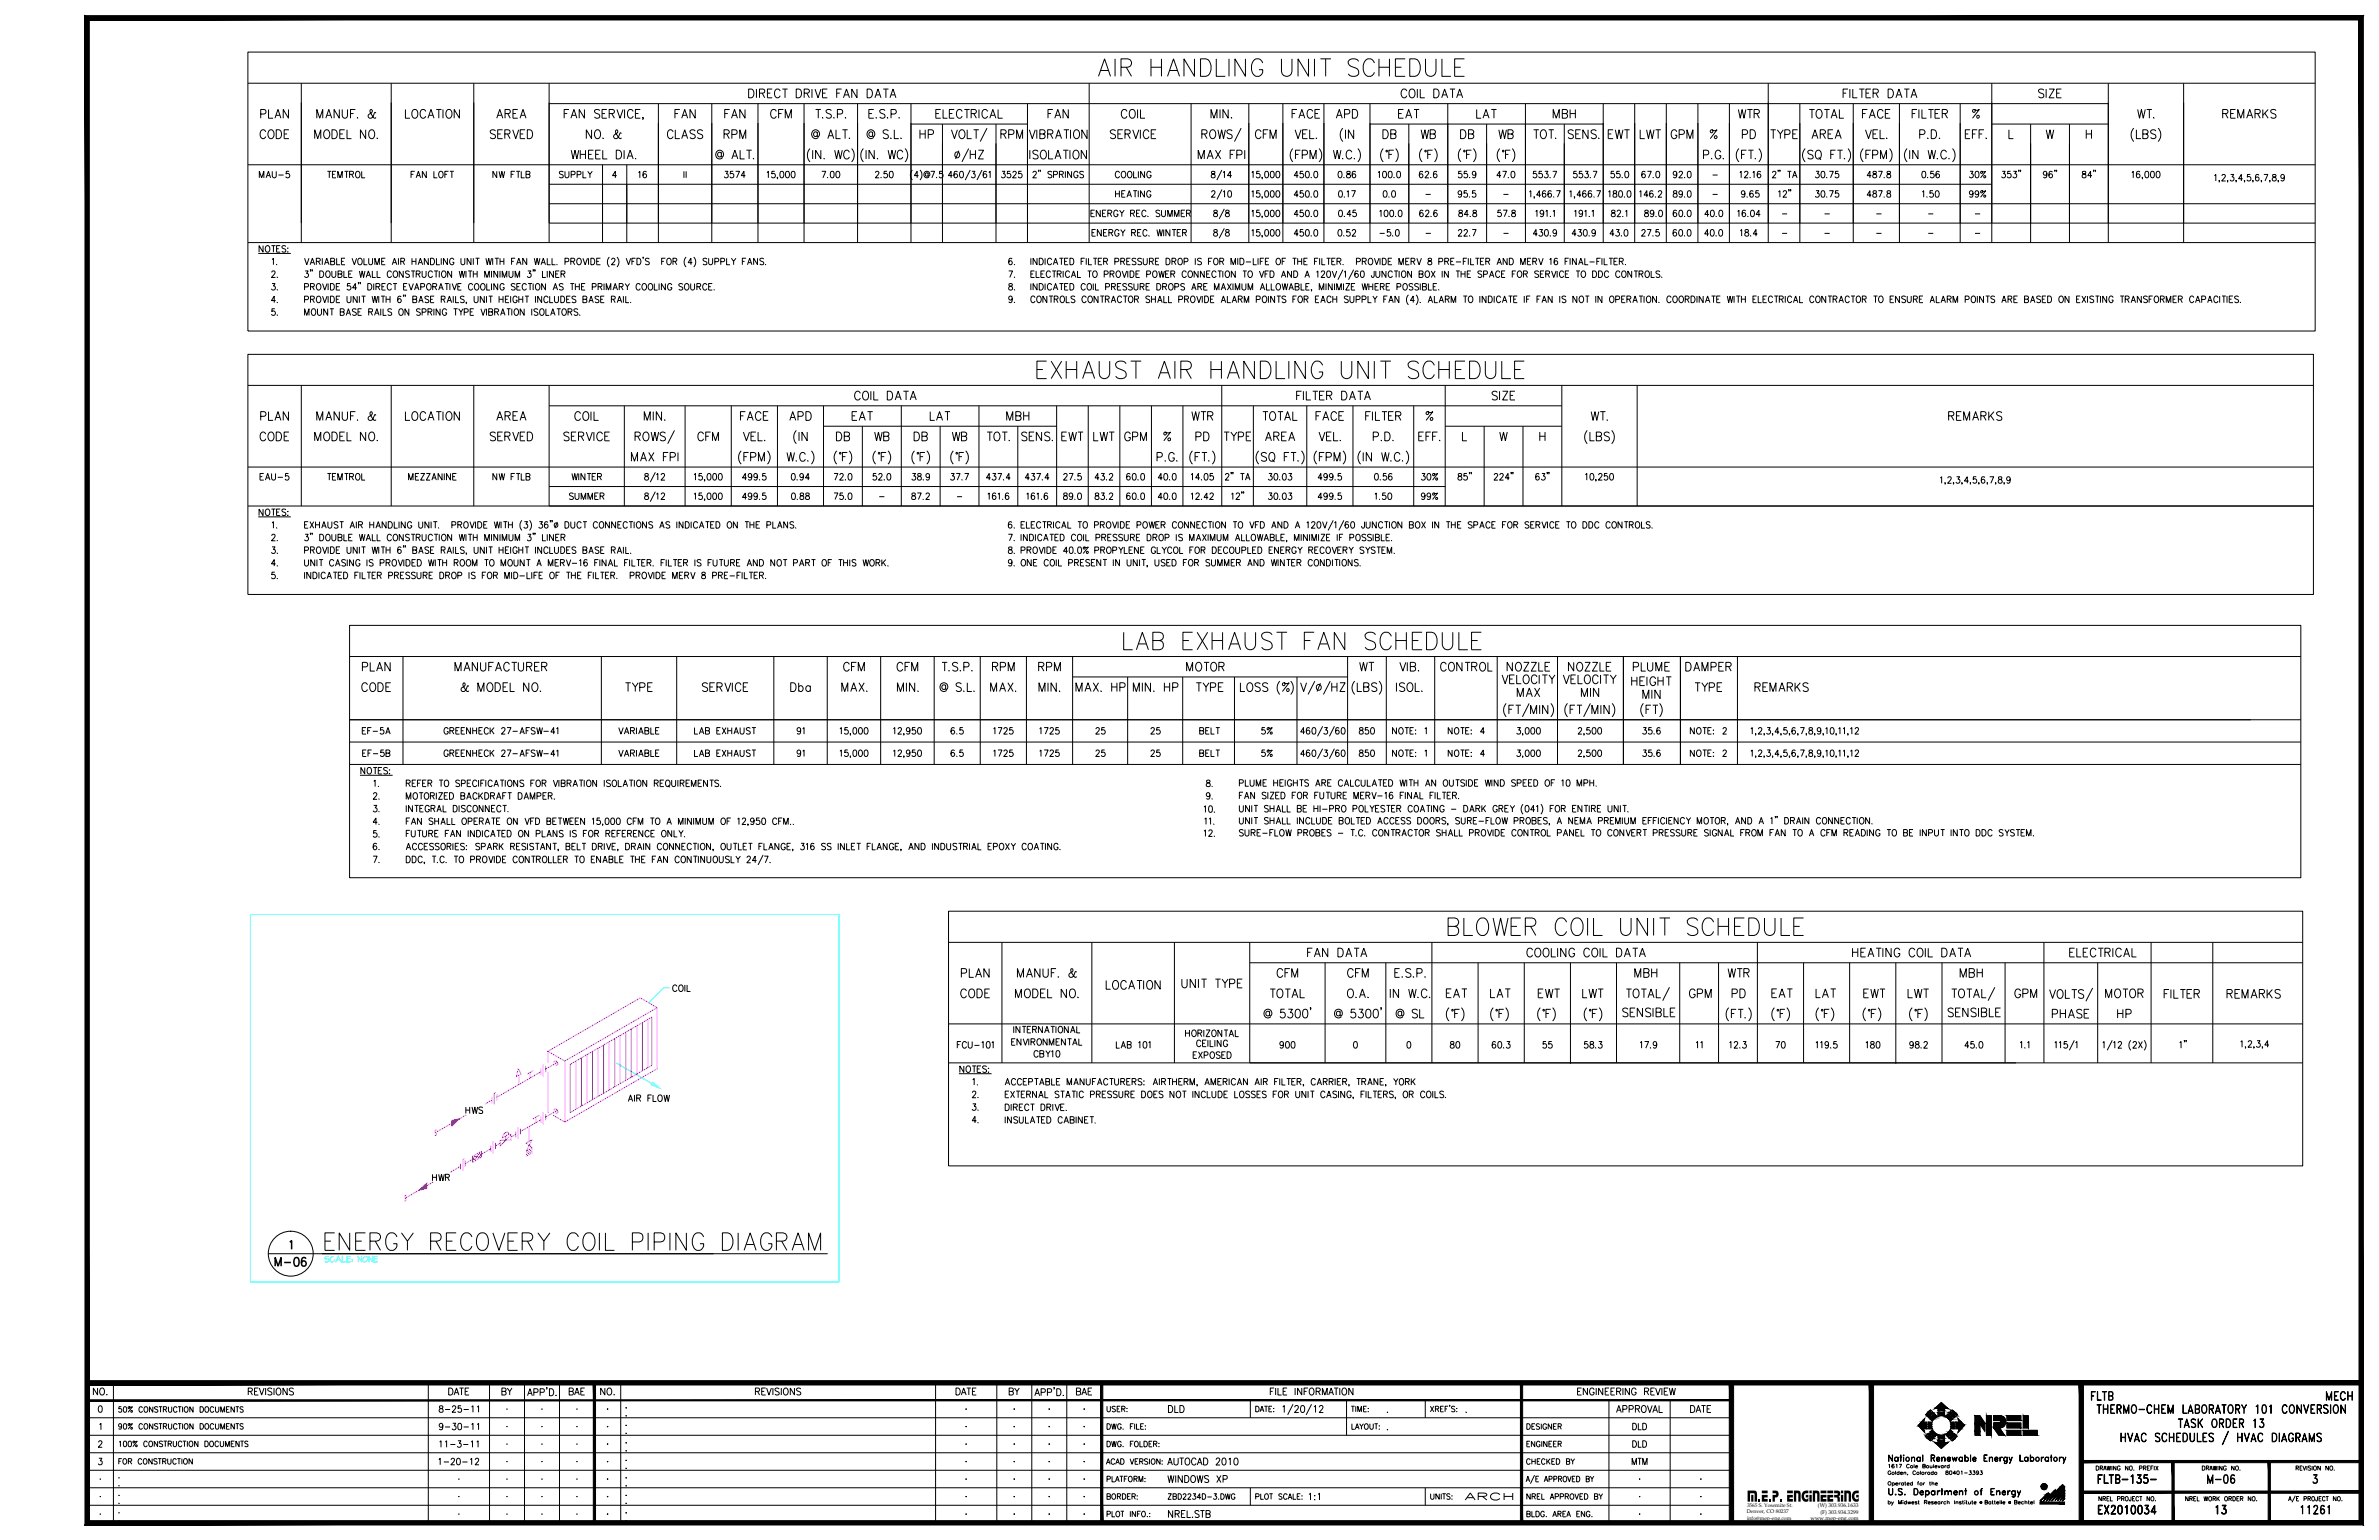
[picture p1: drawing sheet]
<svg xmlns="http://www.w3.org/2000/svg" width="864mm" height="559mm" viewBox="0 0 864 559" stroke-linecap="round" stroke-linejoin="round" font-family="sans-serif">
<defs><g id="words">
<g font-size="2">
<text x="657.2" y="551.6">www.mep-eng.com</text>
<text x="659.9" y="546.9">(W) 303.936.1633</text>
<text x="660.8" y="549.2">(F) 303.934.3299</text>
</g>
<g font-size="1.9">
<text x="634.1" y="549.2">Denver, CO 80237</text>
<text x="634.2" y="551.4">info@mep-eng.com</text>
<text x="634.2" y="546.9">3565 S. Yosemite St.</text>
</g>
</g></defs>
<!-- layer: Z-BORD-ATTR -->
<g fill="none" stroke="#000" stroke-width=".36">
<path d="M220.5 517.6h.2zM220.5 511.2v.2zM227.3 513.6h.1M227.3 510.7v.2zM227.3 517.1v.2zM350.7 511.2h.1M350.7 517.5h.1M368.1 511.3h.2zM368.1 517.6h.2zM380.8 511.3h.2zM380.8 517.6h.2zM393.5 511.3h.2z"/>
<path d="M393.5 517.6h.2zM592.7 516.4a1.2 1.2 0 0 1 1.4 1.2 1.2 1.2 0 0 1-1.4 1.2zM594.7 516.4v2.4h1.2M596.3 516.4a1.2 1.2 0 0 1 1.4 1.2 1.2 1.2 0 0 1-1.4 1.2zM759.2 504.9h1.4l-1.3 .2v3zM759.3 506.4h.7l-.7 .2M761.2 509.7l1.6 .1zM761.4 504.9l.1 3.1 1.3 .1h-1.4zM761.9 509.8v3.1l.2-3.1M763.2 504.9l1.5 .2zM763.5 509.7l.1 3.2zM763.6 511.2h1.5"/>
<path d="M763.6 511.4h1.5M763.9 505.1v3l.1-3M765.1 509.7l.1 3.2zM765.6 506.4h.8a.77 .77 0 0 0 .4-1.2l-1.2-.1v2.9l1.2-.2v-1.1l-1.2-.1M766.2 509.7h1.4l-1.3 .1v2.9l1.3 .2h-1.4zM766.3 511.2h.7l-.7 .2M766.4 506.4l.5 .3v1.1l-.5 .3h-.9v-3.2h.9a.89 .89 0 0 1 .6 .9 .89 .89 0 0 1-.6 .8M768.6 511.2l1.2-.1v-1.1l-1.2-.2-.1 3.1v-3.2l1.3 .1 .2 .5-.2 .9-1.2 .2M769.2 511.4l.8 1.5-.7-1.5M769.9 520l.1 3.2zM770.9 509.7l.9 2.7 1-2.7v3.2l-.1-2.4-.9 2.4-.8-2.4-.1 2.4zM771.5 520l.1 3.2z"/>
<path d="M772.3 520l1 2.7 1-2.7-1 3.2zM774.1 509.8a1.01 1.01 0 0 1 1.1 .1 1.01 1.01 0 0 1 .4 1v.8a1 1 0 0 1-1 1.2 1 1 0 0 1-.9-1.2v-.8zM774.1 510l.4-.2a1.61 1.61 0 0 1 1 1.4 1.61 1.61 0 0 1-.7 1.5h-.3a1.91 1.91 0 0 1-.4-2.7zM775.7 520l1 3.2-1-2.8-.9 2.8zM776.5 511.4l2 .1zM779.9 509.8l.2-.1a.89 .89 0 0 1 1.1 .8l-.6-.7a1.59 1.59 0 0 0-1.2 1.2 1.59 1.59 0 0 0 .5 1.6l.7 .1 .6-.6a.94 .94 0 0 1-1.2 .8 .94 .94 0 0 1-.7-1.2v-.8zM782 509.7l.1 3.2zM782.1 511.2h1.5M782.1 511.4h1.5M783.6 509.7l.1 3.2zM784.7 509.7h1.4l-1.3 .1v2.9l1.3 .2h-1.4zM784.8 511.2h.7l-.7 .2"/>
<path d="M787 509.7l.9 2.7 1-2.7v3.2l-.1-2.4-.9 2.4-.8-2.4-.1 2.4zM787.5 520l.1 3.2zM789 520l.2 3.2zM790.1 520h1.5l-1.4 .1v2.9l1.4 .2h-1.5zM790.8 514.8l1.5 .2zM791.5 515v3l.1-3M792.4 509.7l.2 3 1.3 .2h-1.5zM792.4 520a1.67 1.67 0 0 1 1.8 1 1.67 1.67 0 0 1-.6 2l-1.2 .2zM793.1 517.2h1.4M793.2 517.1h1.2M793.8 514.8l1 3.2-1-2.7-1 2.7zM794.5 512.1h1.4"/>
<path d="M794.6 512h1.2M795 520l.2 2.7 .5 .3 .7-.3 .1-2.7 .2 2.2a.87 .87 0 0 1-.5 .8 .87 .87 0 0 1-.9 0l-.3-.8zM795.2 509.7l.9 3.2-.9-2.7-1 2.7zM795.6 515a1.02 1.02 0 0 1 1.5 .3l-.7-.3-.8 .1v.8l.8 .5a.91 .91 0 0 1 .5 1.4 .91 .91 0 0 1-1.5-.2h.2a.83 .83 0 0 0 1.4 0l-.3-.9-1.1-.6-.2-.5zM797 511.2l1.2-.1v-1.1l-1.2-.2v2.9l1.2-.1v-1.1l-1.2-.1M797.6 520l.1 3 1.4 .2h-1.5zM797.8 511.2a.84 .84 0 0 1 .7 .9 .84 .84 0 0 1-.7 .8h-.9v-3.2h.9a.84 .84 0 0 1 .7 .8 .84 .84 0 0 1-.7 .9M797.9 514.8l.2 3.2zM798.1 516.7l1.5-1.9-1.5 2M798.4 516.2l1.2 1.8-1.1-1.8M799.7 509.8a.98 .98 0 0 1 1 .1 .98 .98 0 0 1 .4 1v.8a.99 .99 0 0 1-1 1.2 .99 .99 0 0 1-.9-1.2v-.8zM799.7 510l.3-.2a1.59 1.59 0 0 1 1.1 1.4 1.59 1.59 0 0 1-.8 1.5h-.3a1.91 1.91 0 0 1-.3-2.7z"/>
<path d="M799.7 520h1.4l-1.3 .1v2.9l1.3 .2h-1.4zM802.1 511.2l1.2-.1v-1.1l-1.2-.2-.2 3.1v-3.2h1a.84 .84 0 0 1 .7 .8 .84 .84 0 0 1-.7 .9h-.8M802.7 511.4l.9 1.5-.8-1.5M803.3 515l.3-.2a1.75 1.75 0 0 1 1.3 1.5 1.75 1.75 0 0 1-.8 1.7 1.49 1.49 0 0 1-1.1-2.4zM803.3 515.1l.7-.1a1.61 1.61 0 0 1 .8 1.5 1.61 1.61 0 0 1-1.1 1.4 1.95 1.95 0 0 1-.4-2.8zM804.4 512.1h1.4M804.5 512h1.2M805.1 509.7l1 3.2-1-2.7-1 2.7zM805.8 516.4h.8a.77 .77 0 0 0 .4-1.3l-1.2-.1-.1 3v-3.2h.9a.87 .87 0 0 1 .7 .9 .87 .87 0 0 1-.7 .8h-.8M806.4 516.5l.8 1.5-.7-1.5M806.6 509.7l1.5 .1zM807.3 509.8v3.1l.1-3.1"/>
<path d="M808.1 514.8a1.71 1.71 0 0 1 1.7 1.1 1.71 1.71 0 0 1-.5 2l-1.2 .1zM808.2 515a1.52 1.52 0 0 1 1.5 1 1.52 1.52 0 0 1-.4 1.7l-1.1 .2zM808.8 519.4l-2.1 4.8zM809.2 509.8l.3-.1a1.53 1.53 0 0 1 1 2.4 .94 .94 0 0 1-1.1 .8 .94 .94 0 0 1-.7-1.2v-.8zM809.2 510l.6-.2a1.74 1.74 0 0 1 0 2.9h-.2a1.86 1.86 0 0 1-.4-2.7zM810.6 514.8h1.5l-1.3 .2v2.9l1.3 .1h-1.5zM810.8 516.4h.7l-.7 .1M811.6 511.2h.9a.82 .82 0 0 0 .4-1.2l-1.3-.2-.1 3.1v-3.2l1.4 .1 .2 .5-.2 .9-1.3 .2M812.2 511.4l.9 1.5-.7-1.5M812.2 520l.2 3.2zM813 516.4h.9a.78 .78 0 0 0 .3-1.3l-1.2-.1-.1 3v-3.2l1.3 .2 .3 .5-.3 .9-1.2 .1M813.6 516.5l.9 1.5-.7-1.5"/>
<path d="M813.8 520l.1 3.2zM814.6 511.2l.9-1.5-.9 1.5v1.7v-1.7l-.9-1.5 .9 1.5M814.6 520l1 2.7 1-2.7-1 3.2zM818 520l1 3.2-1-2.8-.9 2.8zM818.7 514.8l-.1 3.2v-2.9l-.5 .4zM819 510.3l.6-.6v3.2l-.1-2.9zM820.3 517.6l.4 .3M820.9 516.1a.95 .95 0 0 1 .9 1.4 .95 .95 0 0 1-1.6-.1h.1a.76 .76 0 0 0 1.2 .3l.3-.5M821.3 516.2a.96 .96 0 0 1 0 1.7M821.4 509.8l.7-.1a2.09 2.09 0 0 1 0 3.2h-.3a2.43 2.43 0 0 1-.4-3.1zM821.4 512.6h1M821.4 510h1"/>
<path d="M821.5 509.8l-.3 1.3 .3 1.6M821.6 515l-1.2-.2h1.4l-.9 1.4M821.6 514.8l-.8 1.4 .7 .2 .3 .4M822.3 509.8l.3 1.3-.3 1.6M823.9 510.3l.6-.6v3.2l-.2-2.9zM824.8 520a1.68 1.68 0 0 1 1.8 1 1.68 1.68 0 0 1-.6 2l-1.2 .2zM827.3 520l.2 3.2zM829 509.8l.2-.1a.89 .89 0 0 1 1.1 .8l-.6-.7a1.59 1.59 0 0 0-1.2 1.2 1.59 1.59 0 0 0 .5 1.6l.7 .1 .6-.6a.94 .94 0 0 1-1.2 .8 .94 .94 0 0 1-.7-1.2v-.8zM829.2 520l.9 3.2-.9-2.8-1 2.8zM831.5 509.8l.2-.1a1.71 1.71 0 0 1 1.3 1.3 1.71 1.71 0 0 1-.6 1.7l-.2 .2a1.73 1.73 0 0 1-1.3-1.3 1.73 1.73 0 0 1 .6-1.8zM831.5 510l.3-.2a1.61 1.61 0 0 1 1.1 1.4 1.61 1.61 0 0 1-.8 1.5h-.3a1.86 1.86 0 0 1-.3-2.7zM833.8 509.7l1.5 2.7 .2-2.7v3.2l-1.6-2.7-.1 2.7z"/>
<path d="M836.2 509.7l1 2.7 .9-2.7-.9 3.2zM836.6 520l.9 3.2-.9-2.8-1 2.8zM838.3 520l.9 2.7 1-2.7v3.2l-.2-2.5-.8 2.5-.8-2.5-.1 2.5zM838.9 509.7h1.4l-1.3 .1v2.9l1.3 .2h-1.4zM839 511.2h.7l-.7 .2M841.3 511.2h.8a.82 .82 0 0 0 .4-1.2l-1.2-.2-.2 3.1v-3.2l1.4 .1 .2 .5-.2 .9-1.2 .2M841.9 511.4l.8 1.5-.7-1.5M843.7 509.8a1.02 1.02 0 0 1 1.4 .4l-.6-.4-.9 .4 .1 .6 .8 .4a.9 .9 0 0 1 .4 1.5 .9 .9 0 0 1-1.5-.3l.7 .3 .9-.3-.1-.7-1.3-.9-.2-.6zM844.5 504.9l1 2.8 .9-2.8v3.2l-.1-2.4-.8 2.4-.9-2.4-.1 2.4zM846 509.7l.1 3.2zM847.4 504.9h1.5l-1.4 .2v2.9l1.4 .1h-1.5zM847.5 509.8l.7-.1a2.04 2.04 0 0 1 0 3.2 1.73 1.73 0 0 1-1.3-1.3 1.73 1.73 0 0 1 .6-1.8z"/>
<path d="M847.5 510l.5-.2a1.74 1.74 0 0 1 0 2.9h-.2a1.86 1.86 0 0 1-.3-2.7zM847.5 506.4h.8l-.8 .2M849.7 509.7l1.6 2.7 .1-2.7v3.2l-1.5-2.7-.2 2.7zM850.1 505.1l.2-.2a.89 .89 0 0 1 1.1 .8l-.3-.5-.8-.1a1.87 1.87 0 0 0 0 2.9h.5l.6-.7a.94 .94 0 0 1-1.1 .8 .94 .94 0 0 1-.7-1.2l.1-1.2zM852.2 504.9l.2 3.2zM852.4 506.4h1.4M852.4 506.6h1.4M853.8 504.9l.1 3.2zM220.5 524h.2zM220.5 530.3h.2zM220.5 536.7h.2zM227.3 520h.1"/>
<path d="M227.3 526.3h.1M227.3 532.7h.1M227.3 539h.1M227.3 523.4v.2zM227.3 529.8v.2zM227.3 536.1v.2zM350.7 523.9h.1M350.7 530.2h.1M350.7 536.6h.1M368.1 524h.2zM368.1 530.3h.2zM368.1 536.7h.2z"/>
<path d="M380.8 524h.2zM380.8 530.3h.2zM380.8 536.7h.2zM393.5 524h.2zM393.5 530.3h.2zM393.5 536.7h.2zM592.5 531.5v-2.4l.7 2.4 .8-2.4v2.4M592.7 522.8a1.2 1.2 0 0 1 1.4 1.2 1.2 1.2 0 0 1-1.4 1.2zM594.5 529.1h1.4M594.7 522.8v2.4h1.2M595.2 536.6h.1M595.2 529.1v2.4"/>
<path d="M596.3 522.8a1.2 1.2 0 0 1 1.4 1.2 1.2 1.2 0 0 1-1.4 1.2zM596.3 531.5v-2.4l.8 2.4 .8-2.4v2.4M617.4 536.6h.1M761.6 535.1h1.5l-1.3 .1v3.1zM761.8 536.6h.7l-.7 .2M763.8 535.1l.2 3 1.3 .2h-1.5zM765.7 535.1l1.5 .1zM766.4 535.2v3.1l.1-3.1M768.1 536.6l1.2-.1v-1.1l-1.2-.2v2.9h.8a.75 .75 0 0 0 .4-1.2l-1.2-.1M768.9 536.6l.6 .6-.1 .8-.5 .3h-.9v-3.2h.9l.5 .3 .1 .8-.6 .6M770 521.5h1.5M770 521.6h1.5"/>
<path d="M770.4 536.8l2 .1zM773.6 535.7l.7-.6v3.2l-.2-2.9zM775 522.4h1.5M775.1 522.2h1.2M775.8 537.8l.4 .3M776.4 536.3a.94 .94 0 0 1 1 1.4 .94 .94 0 0 1-1.7-.1h.1a.75 .75 0 0 0 1.2 .4l.3-.5M776.8 536.5a.96 .96 0 0 1 0 1.6M777.1 535.2l-1.1-.1h1.3l-.9 1.4M777.1 535.1l-.8 1.4 .7 .1 .3 .5M777.8 520.1a.83 .83 0 0 1 1.3 .6l-.6-.6a1.54 1.54 0 0 0-1.2 1.1 1.54 1.54 0 0 0 .5 1.6l.7 .2 .5-.6a.8 .8 0 0 1-.8 .8 .8 .8 0 0 1-.8-.8l-.1-1.2zM778.2 537.8l.4 .3M779.2 536.3a1.11 1.11 0 0 1 0 1.8"/>
<path d="M779.7 536.9l-.6-.6-.9 .2 .2-1.4h1.2l-1.1 .1-.1 1.1a1 1 0 0 1 1.4 1 1 1 0 0 1-1.6 .7v-.4a.75 .75 0 0 0 1.2 .4l.3-.5M780.7 536.8l2 .1zM782.6 520.1a1.12 1.12 0 0 1 1.5 .3h-.3a.83 .83 0 0 0-1.3 0l.1 .7 .8 .4a.91 .91 0 0 1 .5 1.5 .91 .91 0 0 1-1.5-.3h.2a.83 .83 0 0 0 1.4 0l-.3-.9-1.2-.7zM785.3 520.1a.87 .87 0 0 1 1.3 .6 .88 .88 0 0 0-1-.6 .88 .88 0 0 0-.7 1.1 1.6 1.6 0 0 0 .6 1.8h.5l.6-.6a.94 .94 0 0 1-1.1 .8 .94 .94 0 0 1-.7-1.3v-.7zM787.6 521.5h1.4M787.6 521.6h1.4M790.2 521.5h.7l-.7 .1M792.6 520.1a1.52 1.52 0 0 1 1.5 1 1.52 1.52 0 0 1-.5 1.7l-1 .2zM799.8 521.5h.7l-.7 .1M801.4 535.1l.9 2.7 1-2.7v3.2l-.1-2.4-.9 2.4-.8-2.4-.1 2.4zM802.1 520.1a1.12 1.12 0 0 1 1.5 .3h-.3a.83 .83 0 0 0-1.4 0l.2 .7 .8 .4a.91 .91 0 0 1 .5 1.5 .91 .91 0 0 1-1.5-.3h.2a.83 .83 0 0 0 1.3 0l-.2-.9-1.3-.7zM804.3 536.8l2 .1z"/>
<path d="M807.5 535.2l.6-.1a1.84 1.84 0 0 1 .6 2.5l-.2 .5-.6 .2a2.35 2.35 0 0 1-.4-3.1zM807.5 538h1M807.5 535.4h1M807.7 535.2l-.4 1.3 .4 1.6M808.4 535.2l.3 1.3-.3 1.6M809.8 537.5l.6 .6 .5-.1 .3-.5M809.8 537.1l.6-.6 .5 .1 .3 .5M810.1 535.4h1M810.2 535.2l-.3 .5a2.16 2.16 0 0 0 .4 2.4M810.3 536.5l-.5 .7M810.7 536.5a.92 .92 0 0 1 .5 .8 .92 .92 0 0 1-.5 .8M810.9 535.2l.3 .3a.72 .72 0 0 0-1.1-.3l-.3 .5a2.11 2.11 0 0 0 .6 2.6 .93 .93 0 0 0 .9-1.1 .93 .93 0 0 0-1.2-.7l-.3 .3"/>
<path d="M812.4 521.5h1.4M812.4 521.6h1.4M817.3 522.4h1.5M817.4 522.2h1.3M820.1 520.1a.83 .83 0 0 1 1.3 .6l-.6-.6a1.54 1.54 0 0 0-1.2 1.1 1.54 1.54 0 0 0 .5 1.6l.7 .2 .5-.6a.8 .8 0 0 1-.8 .8 .8 .8 0 0 1-.8-.8l-.1-1.2zM824.9 520.1a1.53 1.53 0 0 1 1.6 1 1.53 1.53 0 0 1-.5 1.7l-1.1 .2zM828.4 522.4h1.5M828.6 522.2h1.2M831.2 520.1l.3-.1a.83 .83 0 0 1 1.1 .7 .88 .88 0 0 0-1.1-.6 .88 .88 0 0 0-.6 1.1l.3 1.6 .8 .2 .3-.3 .1-.8-.4-.1h.6v.6a.94 .94 0 0 1-1.2 .7 .94 .94 0 0 1-.7-1.2l.2-1.2zM833.5 521.5l1.3-.2v-1l-1.3-.2-.1 3.1v-3.2l1.4 .1 .1 1.2-1.4 .3M834.1 521.6l.9 1.6-.8-1.6M835.8 522.4h1.5"/>
<path d="M835.9 522.2h1.3M841.3 520.1a1.06 1.06 0 0 1 1.4 .3h-.2a.83 .83 0 0 0-1.4 0l.2 .7 .8 .4a.92 .92 0 0 1 .5 1.5 .92 .92 0 0 1-1.6-.3h.3a.82 .82 0 0 0 1.2 .1l-.1-1-1.3-.7-.1-.7zM220.5 543h.2zM220.5 549.4h.2zM227.3 545.4h.1M227.3 551.7h.1M227.3 542.5v.2zM227.3 548.8v.2zM350.7 542.9h.1M350.7 549.3h.1M368.1 543h.2zM368.1 549.4h.2z"/>
<path d="M380.8 543h.2zM380.8 549.4h.2zM393.5 543h.2zM393.5 549.4h.2zM595.2 542.9h.1M595.2 549.3h.1M617.4 542.9h.1M617.4 549.3h.1M761.7 546.2h1.5l-1.3 .2v2.8l1.3 .2h-1.5zM761.9 547.7h.7l-.7 .2M763.9 546.2l1.7 3.2zM765.5 546.2l-1.6 3.2z"/>
<path d="M766.4 549.2l1.6 .2h-1.7a3.8 3.8 0 0 0 1.5-2.6l-.1-.3-.8-.1-.5 .6 .2-.5a.77 .77 0 0 1 1-.2 .77 .77 0 0 1 .2 1.1l-1.4 2M769.1 546.4l.6-.2a2.01 2.01 0 0 1 0 3.2h-.2a1.43 1.43 0 0 1-.7-1.8zM769.1 549.1h1M769.1 546.5h1M769.2 546.4l-.4 1.2 .4 1.6M769.9 546.4l.4 1.2-.4 1.6M771.5 546.8l.6-.6v3.2l-.1-2.9zM773.9 546.4l.7-.2a2.09 2.09 0 0 1 0 3.2h-.3a1.84 1.84 0 0 1-.6-2.6zM773.9 549.1h1M773.9 546.5h1M774.1 546.4l-.4 1.2 .4 1.6M774.8 546.4l.4 1.2-.4 1.6"/>
<path d="M776.4 546.4l.6-.2a2.09 2.09 0 0 1 0 3.2h-.3a2.31 2.31 0 0 1-.3-3zM776.4 549.1h.9M776.4 546.5h.9M776.5 546.4l-.4 1.2 .4 1.6M777.2 546.4l.4 1.2-.4 1.6M778.5 549l.4 .2M779.1 547.4a.94 .94 0 0 1 1 1.4 .94 .94 0 0 1-1.7 0h.1a.75 .75 0 0 0 1.3 .3l.2-.5M779.5 547.6a1 1 0 0 1 0 1.6M779.9 546.4l-1.2-.2h1.3l-.9 1.4M779.9 546.2l-.9 1.4 .8 .1 .2 .5M781 548.5l1.6 .1h-1.8l1.4-2.4v3.2l-.1-2.7-1.1 1.9M805 546.2l-.1 3.2v-2.9l-.5 .3z"/>
<path d="M806.6 549l.4 .2M807.2 547.4a.94 .94 0 0 1 1 1.4 .94 .94 0 0 1-1.7 0h.1a.76 .76 0 0 0 1.2 .3l.3-.5M807.6 547.6a.96 .96 0 0 1 0 1.6M808 546.4l-1.3-.2h1.4l-.9 1.4M808 546.2l-.9 1.4 .7 .1 .3 .5M840.3 549.1l.2-.1 .1 .2-.2 .2zM840.4 549.1l.1 .1z"/>
</g>
<!-- layer: x-11261 Titleblock|Z-BORD-MAIN -->
<g fill="#000" stroke="#000" stroke-width=".36">
<path d="M697.5 518.4h.8l.1 .7zM698.7 514.7l-.3 .7h-.3zM700 514.2h.3l-.1 .2zM700.6 514.8h1.5zM700.6 511.8l.2-.2 .2 .2zM701.3 512.4h.3zM700.8 519.4l.7-.6 .4 .6zM702.2 511.2l.6-.2zM703.5 511.9h.8zM703.5 513.7h.8zM702.6 510.8l2.1-1.9 2.1 1.9zM705.1 511.9l.8 .1z"/>
<path d="M705.1 513.7l.8 .2zM705.9 510.8l1.1 .2zM707.3 514.8h1.5zM707.9 518.8l.7 .6h-1.1zM707.9 512.4h.3zM708.4 511.8l.2-.2 .3 .2zM708.9 513.9h.8l-.2 .3zM710.8 514.7l.6 .7h-.4zM711.1 518.4h.9l-.6 .7zM718.7 516.7h1.8v2.6zM699.1 521.1h.4zM699.9 522.1h.4l.7 .5z"/>
<path d="M700 520.3l.2-.2 .1 .2zM700.9 521.8h1l-.3 .3zM701.7 520.9l.6 .4zM701.7 520.9h1.1l-.5 .4zM702.2 523.3l.6 .2zM702.6 523.7h4.2l-2.1 1.9zM703.5 520.6l.8 .2h-.8zM703.5 522.4l.8 .2zM705.1 520.8l.8-.2v.2zM705.1 522.6l.8-.2zM706.6 523.5l.6-.2zM707.9 522.1h.3z"/>
<path d="M709.1 522.1h.5l-.7 .5zM709.2 520.1l.3 .2h-.4zM710 521.1h.3zM742 539.4h1.1v.4zM748 539.4l.7-.7 .8 .7zM743.2 542l.3-.3 .3 .3zM745.8 540.9l.3-.3v.3zM746.4 543.9l-.4 .6zM746.9 541.7l-2 2.8zM746.9 541.7h.9l-2.8 2.8zM748.8 542h.7zM749.5 541l-.3 .3z"/>
<path d="M749.5 542.9v1h-.4z"/>
<path d="M31.7 507.9v.4l596.8-.4zM31.7 508.3l596.8-.4v.4z"/>
<path d="M215.4 501.7l.8 50.8v-50.8zM215.4 501.7l.8 50.8h-.8z"/>
<path d="M399.5 501.7l.8 50.8v-50.8zM399.5 501.7l.8 50.8h-.8z"/>
<path d="M551.9 501.7l.8 50.8v-50.8zM551.9 501.7l.8 50.8h-.8z"/>
<path d="M627.7 501.7l1.6 50.8v-50.8zM627.7 501.7l1.6 50.8h-1.6z"/>
<path d="M678.5 501.7l1.6 50.8v-50.8zM678.5 501.7l1.6 50.8h-1.6z"/>
<path d="M696.8 516.8l-.4 .4h3zM696.8 516.8h2.6v.4z"/>
<path d="M697.5 516.1l-.7 .7h2.6zM697.5 516.1h2l-.1 .7z"/>
<path d="M696.4 517.2l.4 .4h2.6zM696.4 517.2h3v.4z"/>
<path d="M698.1 515.4l-.6 .7h.8zM698.1 515.4h.3l-.1 .7z"/>
<path d="M696.8 517.6l.7 .8h2zM696.8 517.6h2.6l.1 .8z"/>
<path d="M697.5 518.4l.6 .7h.3zM698.1 519.1h.3l.3 .6z"/>
<path d="M699.1 513.3h.4zM699.1 513.3h.4z"/>
<path d="M699.1 513.3h.4l-.2 .2zM699.7 512.6l-.6 .7h.4zM699.7 512.6h.4l-.6 .7z"/>
<path d="M699.9 512.4l-.2 .2h.4zM699.9 512.4h.4l-.2 .2z"/>
<path d="M699.9 513.7l-.1 .2h.7zM699.9 513.7h.7l-.1 .2z"/>
<path d="M699.9 512.4h.4l.3-.6zM700.6 511.8h.4l-.7 .6z"/>
<path d="M700.2 513.3l-.3 .4h.7zM700.2 513.3h.9l-.5 .4z"/>
<path d="M699.8 513.9l.5 .3zM699.8 513.9h.7l-.2 .3z"/>
<path d="M700 517.6l.1 .8h1.3zM700 517.6h1.2l.2 .8z"/>
<path d="M700.2 513.3h.9zM700.4 513.2h.8z"/>
<path d="M700.4 513.2h.8l-.4-.4zM700.8 512.8h1l-.6 .4z"/>
<path d="M700.9 514.4l-.3 .4h1.5zM700.9 514.4h1.6l-.4 .4z"/>
<path d="M700.6 514.8l1.3 .2zM700.8 515h1.1l-.4 .7z"/>
<path d="M700.6 519.7h1.5l-1.3-.3zM700.8 519.4l1.3 .3z"/>
<path d="M700.8 512.8h1zM700.9 512.7h1z"/>
<path d="M700.9 512.7h1l-.6-.3zM701.3 512.4l.6 .3z"/>
<path d="M701.1 514.2l-.2 .2h1.6zM701.1 514.2h1.8l-.4 .2z"/>
<path d="M701.1 514.2h1.8zM701.2 514h2z"/>
<path d="M700 516.8h1.2zM700 516.8h1.2zM700.1 516.1l-.1 .7h1.2zM700.1 516.1h1.3l-.2 .7z"/>
<path d="M700 517.6h1.2zM700 517.6h1.2zM700 516.8v.8h1.2zM700 516.8h1.2v.8z"/>
<path d="M701.2 514h2l-1.5-.4zM701.7 513.6h1.1l.4 .4z"/>
<path d="M701.7 513.6h1.1l-.5-.4zM702.3 513.2l.5 .4z"/>
<path d="M702.5 511h.3zM702.6 510.8h.9z"/>
<path d="M703.5 510.8l2.4 .2zM703.5 510.8l2.4 .2z"/>
<path d="M703.5 511v.9h2.4zM703.5 511h2.4v.9z"/>
<path d="M703.5 512.6h2.4zM704.3 512.5l1.6 .1z"/>
<path d="M703.5 512.6v1.1h2.4zM703.5 512.6h2.4v1.1z"/>
<path d="M705.9 510.8l1.1 .2zM706.6 511l.6 .2z"/>
<path d="M706.3 514h1.9l-1.5-.4zM706.7 513.6h1.1l.4 .4z"/>
<path d="M706.3 514l2 .2zM706.3 514l2 .2z"/>
<path d="M707.1 513.2l-.4 .4h1.1zM707.1 513.2l.7 .4z"/>
<path d="M706.5 514.2l.5 .2h1.6zM706.5 514.2h1.8l.3 .2z"/>
<path d="M707 514.4l.3 .4h1.5zM707 514.4h1.6l.2 .4z"/>
<path d="M707.3 514.8l1.3 .2zM707.5 515h1.1l-.7 .7z"/>
<path d="M707.5 519.4l-.2 .3h1.5zM707.5 519.4h1.1l.2 .3z"/>
<path d="M707.9 512.4l-.3 .3h1zM707.9 512.4l.7 .3z"/>
<path d="M707.6 512.7l1 .1zM707.6 512.7l1 .1z"/>
<path d="M708.3 517.6l-.2 .8h1.2zM708.3 517.6h1.2l-.2 .8z"/>
<path d="M707.6 512.8l.6 .4h.9zM707.6 512.8h1l.5 .4z"/>
<path d="M708.2 513.2l1 .1zM708.2 513.2l1 .1z"/>
<path d="M708.3 513.3l.5 .4h.7zM708.3 513.3h.9l.3 .4z"/>
<path d="M708.8 513.7l.9 .2zM708.8 513.7l.9 .2z"/>
<path d="M708.9 513.9l.6 .3zM709.1 514.2h.4l-.3 .2z"/>
<path d="M708.4 511.8l.7 .6h.5zM708.4 511.8h.5l.7 .6z"/>
<path d="M709.1 512.4l.6 .2zM709.1 512.4l.6 .2z"/>
<path d="M708.3 516.8h1.2zM708.3 516.8h1.2zM708.1 516.1l.2 .7h1.2zM708.1 516.1h1.2l.2 .7z"/>
<path d="M708.3 517.6h1.2zM708.3 517.6h1.2zM708.3 516.8v.8h1.2zM708.3 516.8h1.2v.8z"/>
<path d="M710 513.3h.3zM710 513.3h.3z"/>
<path d="M710.1 517.6l-.1 .8h2zM710.1 517.6h2.6l-.7 .8z"/>
<path d="M710 516.1l.1 .7h2.6zM710 516.1h2l.7 .7z"/>
<path d="M710.1 516.8v.4h2.9zM710.1 516.8h2.6l.3 .4z"/>
<path d="M710.1 517.2v.4h2.6zM710.1 517.2h2.9l-.3 .4z"/>
<path d="M710 513.3h.3l-.2 .2zM709.4 512.6l.6 .7h.3zM709.4 512.6h.3l.6 .7z"/>
<path d="M711 515.4l.1 .7h.9zM711 515.4h.4l.6 .7z"/>
<path d="M711.1 518.4l-.1 .7h.4zM711 519.1h.4l-.6 .6z"/>
<path d="M716.9 513.7v2.7h3.6zM716.9 513.7h1.8l1.8 2.7z"/>
<path d="M716.9 516.4v.3h3.6zM716.9 516.4h3.6v.3z"/>
<path d="M716.9 516.7v2.6h1.8zM716.9 516.7h1.8v2.6z"/>
<path d="M723.8 513.7h2.6zM723.8 513.7h2.6z"/>
<path d="M723.8 513.7v.3h3.2zM723.8 513.7h2.6l.6 .3z"/>
<path d="M723.8 514v.3h3.6zM723.8 514h3.2l.4 .3z"/>
<path d="M723.8 514.3v.5h4zM723.8 514.3h3.6l.4 .5z"/>
<path d="M723.8 514.8v.5h4.2zM723.8 514.8h4l.2 .5z"/>
<path d="M723.8 515.3l4.2 .2zM723.8 515.3l4.2 .2z"/>
<path d="M723.8 516.4l4.2 .1zM723.8 516.4h4.2z"/>
<path d="M723.8 516.5v.5h4zM723.8 516.5h4.2l-.2 .5z"/>
<path d="M723.8 517v.5h3.6zM723.8 517h4l-.4 .5z"/>
<path d="M723.8 517.5v.3h3.2zM723.8 517.5h3.6l-.4 .3z"/>
<path d="M723.8 517.8v.2h2.6zM723.8 517.8h3.2l-.6 .2z"/>
<path d="M723.8 518l2.1 .1zM723.8 518h2.6z"/>
<path d="M725.9 516.4h2.1zM726.1 516.3l1.9 .1z"/>
<path d="M725.9 515.5h2.1zM725.9 515.5h2.1z"/>
<path d="M726.1 516.3h1.9zM726.3 516.1h1.8z"/>
<path d="M726.1 515.5l2 .2zM726.1 515.5l2 .2z"/>
<path d="M726.3 515.9v.2h1.8zM726.3 515.9h1.8v.2z"/>
<path d="M726.3 515.7v.2h1.8zM726.3 515.7h1.8v.2z"/>
<path d="M728.5 513.7v1.8h5.1zM728.5 513.7h5.1v1.8z"/>
<path d="M728.5 516.4v1.7h5.1zM728.5 516.4h5.1v1.7z"/>
<path d="M734.5 513.7v4.4h1.8zM734.5 513.7h1.8v4.4z"/>
<path d="M754.7 501.7l1.6 50.8v-50.8zM754.7 501.7l1.6 50.8h-1.6z"/>
<path d="M31.7 502.6h825.4v-1.6zM31.7 501h825.4l-825.4 1.6z"/>
<path d="M699.1 521.1l.4 .1zM699.1 521.1l.4 .1z"/>
<path d="M699.1 521.2l.6 .7h.4zM699.1 521.2h.4l.6 .7z"/>
<path d="M699.8 520.5h.7l-.5-.2zM700 520.3l.5 .2z"/>
<path d="M699.7 521.9l.6 .2zM699.7 521.9l.6 .2z"/>
<path d="M699.9 522.1l.7 .5h.4zM700.6 522.6h.4l-.2 .2z"/>
<path d="M699.8 520.5l.8 .2zM699.8 520.5l.8 .2z"/>
<path d="M699.9 520.7l.3 .4h.9zM699.9 520.7h.7l.5 .4z"/>
<path d="M700.2 521.1l1 .2zM700.2 521.1l1 .2z"/>
<path d="M700.4 521.3l.4 .4h1zM700.4 521.3h.8l.6 .4z"/>
<path d="M700.8 521.7l1.1 .1zM700.8 521.7l1.1 .1z"/>
<path d="M700.9 521.8l.7 .3zM701.3 522.1h.3z"/>
<path d="M700.6 519.7l.3 .3h1.6zM700.6 519.7h1.5l.4 .3z"/>
<path d="M700.9 520l.2 .3h1.8zM700.9 520h1.6l.4 .3z"/>
<path d="M701.1 520.3l2.1 .2zM701.1 520.3l2.1 .2z"/>
<path d="M701.2 520.5l.5 .4h1.1zM701.2 520.5h2l-.4 .4z"/>
<path d="M702.5 523.5l1 .2zM702.5 523.5l1 .2z"/>
<path d="M703.5 520.8v1.1h2.4zM703.5 520.8h2.4v1.1z"/>
<path d="M703.5 522.6v.9h2.4zM703.5 522.6h2.4v.9z"/>
<path d="M703.5 523.5l2.4 .2zM703.5 523.5l2.4 .2z"/>
<path d="M703.5 521.9l1.6 .1zM703.5 521.9h2.4z"/>
<path d="M705.9 523.7h.9zM706.6 523.5h.4z"/>
<path d="M706.3 520.5h1.9zM706.5 520.3h1.8z"/>
<path d="M706.5 520.3h1.8l-1.3-.3zM707 520h1.6l-.3 .3z"/>
<path d="M706.3 520.5l.4 .4h1.1zM706.3 520.5h1.9l-.4 .4z"/>
<path d="M707 520h1.6l-1.3-.3zM707.3 519.7h1.5l-.2 .3z"/>
<path d="M706.7 520.9l.5 .4zM706.7 520.9h1.1l-.6 .4z"/>
<path d="M707.6 521.8h1zM707.6 521.7h1z"/>
<path d="M707.6 521.7h1l-.4-.4zM708.2 521.3h.9l-.5 .4z"/>
<path d="M707.6 521.8l.6 .3zM707.6 521.8h1l-.4 .3z"/>
<path d="M708.3 521.1l-.1 .2h.9zM708.3 521.1h.9z"/>
<path d="M708.3 521.1h.9l-.4-.4zM708.8 520.7h.7l-.3 .4z"/>
<path d="M708.9 520.5l-.1 .2h.7zM708.9 520.5h.8l-.2 .2z"/>
<path d="M709.1 520.3l-.2 .2h.8zM709.1 520.3l.6 .2z"/>
<path d="M709.1 522.1h.5l-.2-.2zM709.4 521.9h.3l-.1 .2z"/>
<path d="M708.4 522.6h.5l.2-.5zM708.4 522.6h.5l-.3 .2z"/>
<path d="M710 521.2l-.6 .7h.3zM710 521.2h.3l-.6 .7z"/>
<path d="M710 521.1l.3 .1zM710 521.1l.3 .1z"/>
<path d="M716.9 519.3v1.5h1.8zM716.9 519.3h1.8v1.5z"/>
<path d="M721.1 513.7v7.1h1.8zM721.1 513.7h1.8v7.1z"/>
<path d="M723.8 518.1l1.8 2.7h2.1zM723.8 518.1h2.1l1.8 2.7z"/>
<path d="M728.5 519v1.8h5.1zM728.5 519h5.1v1.8z"/>
<path d="M734.5 519v1.8h5zM734.5 519h5v1.8z"/>
<path d="M741 539.8l.2 .4 .8-.8zM741.2 540.2l.8-.8-.4 1.1zM742 539.4l-.4 1.1 .4 .1z"/>
<path d="M741.2 538.7l-.2 .3 1 .4zM741 539l1 .4h-1.1zM740.9 539.4l.1 .4 1-.4z"/>
<path d="M742 538.3v1.1l.5-1zM741.6 538.4l.4-.1v1.1zM741.2 538.7l.8 .7-.4-1z"/>
<path d="M742 539.4h1.1v-.4zM742.8 538.7l.3 .3-1.1 .4zM742.5 538.4l-.5 1 .8-.7z"/>
<path d="M755.5 529.9v.8l101.6-.8zM755.5 530.7l101.6-.8v.8z"/>
<path d="M788.4 530.3l.8 22.2v-22.2zM788.4 530.3l.8 22.2h-.8z"/>
<path d="M823.4 530.3l.8 22.2v-22.2zM823.4 530.3l.8 22.2h-.8z"/>
<path d="M718.9 545l-.1 .2h.3zM718.8 545.2h.3l-.2 .2zM719.1 545.2l-.2 .2 .2 .1z"/>
<path d="M719.1 545.2v.3l.2-.1zM719.1 545.2h.3l-.1 .2z"/>
<path d="M719.3 545l-.2 .2h.3zM719.1 544.9l.2 .1-.2 .2zM718.9 545l.2 .2v-.3z"/>
<path d="M729.3 545l-.1 .2h.3zM729.2 545.2h.3l-.2 .2zM729.5 545.2l-.2 .2 .2 .1z"/>
<path d="M729.5 545.2v.3l.2-.1zM729.5 545.2h.3l-.1 .2z"/>
<path d="M729.7 545l-.2 .2h.3zM729.5 544.9l.2 .1-.2 .2zM729.3 545l.2 .2v-.3z"/>
<path d="M740.5 545l9 .8h-9zM740.5 545l9 .8v-.8z"/>
<path d="M740.6 544.6l1.7-1.7zM740.6 544.6l1.7-1.7h.5z"/>
<path d="M742 539.4v1.2l.5-.1zM742 539.4l.8 .8-.3 .3zM742 539.4l.8 .8 .3-.4z"/>
<path d="M742.3 542.9h.5zM742.3 542.9h.6z"/>
<path d="M742.7 542.5l-.4 .4h1.4zM742.7 542.5h1.3l-.3 .4z"/>
<path d="M742.7 542.5h2.3zM742.8 542.4h2.3z"/>
<path d="M742.8 542.4h1.4l-1-.4zM743.2 542h.6l.4 .4z"/>
<path d="M742.9 542.9h.7zM742.9 542.9h.8z"/>
<path d="M742.8 542.9l-.9 1.7 1.7-1.7zM742.8 542.9l-.9 1.7z"/>
<path d="M744 542.5l-.1 .4h.8zM744 542.5h1l-.3 .4z"/>
<path d="M745.3 542.4l-1.4 2.2zM745.3 542.4h.8l-2.2 2.2z"/>
<path d="M744.2 542.4h.9l-.4-.4zM744.7 542h.9l-.5 .4z"/>
<path d="M743.9 542.9l-1 1.7 1.8-1.7zM743.9 542.9l-1 1.7z"/>
<path d="M744.7 542h1.8l-1.5-.3zM745 541.7h1.8l-.3 .3z"/>
<path d="M745 541.7h1.8l-1.5-.3zM745.3 541.4h1.8l-.3 .3z"/>
<path d="M745.3 541.4h2.8zM745.4 541.3h2.8z"/>
<path d="M745.6 542l-.3 .4h.8zM745.6 542h.9l-.4 .4z"/>
<path d="M745.4 541.3h.7l-.3-.4zM745.8 540.9h.3v.4z"/>
<path d="M746.1 541.3h2.1l-1.6-.4zM746.6 540.9h2l-.4 .4z"/>
<path d="M748.5 541l-2.1 2.9zM748.5 541h1l-3 2.9z"/>
<path d="M748 539.4l-1.4 1.5h2.9zM748 539.4h1.5v1.5z"/>
<path d="M748.7 542l-1.8 2.5zM748.7 542h.8l-2.6 2.5z"/>
<path d="M747.1 541.4l-.2 .3h.9zM747.1 541.4h1l-.3 .3z"/>
<path d="M748.3 543.9l-.4 .6zM748.3 543.9h.2l-.6 .6z"/>
<path d="M748.9 542.9l-.6 1zM748.9 542.9h.6l-1 1z"/>
<path d="M748.6 540.9l.9 .1zM748.6 540.9l.9 .1z"/>
<path d="M748.7 542h.8zM749.2 541.3l-.4 .7h.7zM749.2 541.3h.3v.7z"/>
<path d="M749.5 542l-.6 .9h.6zM749.5 542v.9z"/>
<path d="M749.1 543.9l-.3 .7 .7-.7zM749.1 543.9l-.3 .7z"/>
<path d="M755.5 541v.8l101.6-.8zM755.5 541.8l101.6-.8v.8z"/>
<path d="M856.3 7.3v544.5l1.6 1.6zM856.3 7.3l1.6-1.6v547.7zM32.4 7.3h823.9l1.6-1.6zM30.8 5.7h827.1l-825.5 1.6zM30.8 5.7l1.6 546.1v-544.5zM30.8 5.7l1.6 546.1-1.6 1.6zM32.4 551.8l-1.6 1.6 825.5-1.6zM30.8 553.4l825.5-1.6 1.6 1.6z"/>
</g>
<g fill="none" stroke="#000" stroke-width=".36">
<path d="M31.7 514.4h596.8M35.4 503.7v2.5l-1.5-2.5v2.5M36.6 503.8a1.2 1.2 0 0 1 1.4 .6 1.2 1.2 0 0 1-.3 1.5l-.4 .3a1.35 1.35 0 0 1-1.2-1 1.35 1.35 0 0 1 .5-1.4zM38.7 506.1h.2zM41.2 501.7v50.8M90.1 504.9l1.3-.1 .2-.4-.1-.5-1.4-.2v2.5M90.9 504.9l.7 1.3M92.4 504.9h.8M93.8 503.7h-1.4v2.5h1.4M94.1 503.7l.9 2.5 .9-2.5M96.4 503.7v2.5M98.7 504l-.5-.3-.8 .1-.1 .7 1.2 .6 .2 .8-.5 .3-1-.3"/>
<path d="M99.5 503.7v2.5M100.7 503.8a1.2 1.2 0 0 1 1.3 .6 1.2 1.2 0 0 1-.2 1.5l-.5 .3a1.33 1.33 0 0 1-1.2-1 1.33 1.33 0 0 1 .6-1.4zM104.3 503.7v2.5l-1.6-2.5v2.5M106.5 504l-.5-.3-.8 .1-.1 .7 1.2 .6 .2 .8-.5 .3-1-.3M155.5 501.7v50.8M162.9 503.7a1.3 1.3 0 0 1 1.5 1.2 1.3 1.3 0 0 1-1.5 1.3zM164.8 506.2l.9-2.5 .9 2.5M165.2 505.3h1M166.8 503.7h1.5M167.5 503.7v2.5M168.9 504.9h.8M170.3 503.7h-1.4v2.5h1.4"/>
<path d="M177.7 501.7v50.8M182.2 504.9l1.3-.1 .2-.4-.2-.6-1.3-.1v2.5l1.4-.2 .1-.7-.5-.4M184.1 503.7l.9 1.2v1.3M185.9 503.7l-.9 1.2M190.4 501.7v50.8M191.5 506.4l.9-2.5 .8 2.5M191.8 505.6h1.1M193.8 505.2l1.3-.1 .1-.9-1.4-.3v2.5M196.1 505.2l1.3-.1 .1-.9-1.4-.3v2.5M198.6 503.5h-.2h.2l-.2 .7M199.5 503.9a1.3 1.3 0 0 1 1.5 1.3 1.3 1.3 0 0 1-1.5 1.2zM201.8 506.2v.2z"/>
<path d="M203.1 501.7v50.8M206.6 504.9l1.3-.1 .2-.4-.2-.6-1.3-.1v2.5l1.4-.2 .1-.7-.5-.4M208.6 506.2l.9-2.5 .8 2.5M208.9 505.3h1.1M210.8 504.9h.9M212.2 503.7h-1.4v2.5h1.4M219.6 503.7v2.5l-1.6-2.5v2.5M220.8 503.8a1.2 1.2 0 0 1 1.3 .6 1.2 1.2 0 0 1-.2 1.5l-.5 .3a1.35 1.35 0 0 1-1.1-1 1.35 1.35 0 0 1 .5-1.4zM222.8 506.1h.2zM225.3 501.7v50.8M274.2 504.9l1.3-.1 .2-.9-1.5-.2v2.5M275 504.9l.7 1.3"/>
<path d="M276.5 504.9h.9M277.9 503.7h-1.4v2.5h1.4M278.3 503.7l.8 2.5 .9-2.5M280.6 503.7v2.5M282.9 504l-.3-.2a.9 .9 0 0 0-1.3 .2l.2 .6 1.4 .9v.4l-.6 .3-1-.3M283.6 503.7v2.5M284.8 503.8a1.2 1.2 0 0 1 1.4 .6 1.2 1.2 0 0 1-.3 1.5l-.5 .3a1.33 1.33 0 0 1-1.1-1 1.33 1.33 0 0 1 .5-1.4zM288.4 503.7v2.5l-1.5-2.5v2.5M290.7 504l-.6-.3-.7 .1-.2 .7 1.3 .6 .2 .8-.6 .3-.9-.3M339.6 501.7v50.8M347 503.7a1.3 1.3 0 0 1 1.6 1.2 1.3 1.3 0 0 1-1.6 1.3zM349 506.2l.8-2.5 .9 2.5"/>
<path d="M349.3 505.3h1.1M350.9 503.7h1.6M351.7 503.7v2.5M353 504.9h.9M354.4 503.7h-1.4v2.5h1.4M361.9 501.7v50.8M366.3 504.9l1.4-.1 .2-.4-.2-.6-1.4-.1v2.5l1.4-.2 .2-.7-.6-.4M368.3 503.7l.9 1.2v1.3M370 503.7l-.8 1.2M374.6 501.7v50.8M375.7 506.4l.8-2.5 .9 2.5M376 505.6h1.1"/>
<path d="M377.9 505.2l1.4-.1 .1-.9-1.5-.3v2.5M380.2 505.2l1.3-.1 .2-.9-1.5-.3v2.5M382.7 503.5h-.2h.2l-.2 .7M383.6 503.9a1.3 1.3 0 0 1 1.6 1.3 1.3 1.3 0 0 1-1.6 1.2zM386 506.2v.2zM387.3 501.7v50.8M390.8 504.9l1.3-.1 .2-.4-.2-.6-1.3-.1v2.5l1.4-.2 .1-.7-.6-.4M392.7 506.2l.9-2.5 .8 2.5M393.1 505.3h1M395 504.9h.9M396.4 503.7h-1.4v2.5h1.4M401.9 516.6a1.07 1.07 0 0 1 1.2 .7 1.07 1.07 0 0 1-.6 1.3h-.6z"/>
<path d="M401.9 510.3v1.4l.5 .6 .6-.3 .1-1.7M403.5 516.6l.5 2 .4-2 .4 2 .4-2M404.9 510.6l-.4-.3-.8 .3 .2 .5 .9 .4-.1 .7-.6 .1-.4-.3M405.5 511.2h.7M406.6 510.3h-1.1v2h1.1M407 517.1a.67 .67 0 0 0-.8-.5 .67 .67 0 0 0-.5 .8v.5a.67 .67 0 0 0 .7 .8 .67 .67 0 0 0 .6-.8h-.4M407.2 511.2l1-.1 .2-.5-.4-.3h-.8v2M407.7 518.5h.1M407.8 511.2l.6 1.1M409.1 512.1h.1M409.1 510.9v.2zM410.3 517.6h.7"/>
<path d="M411.5 516.6h-1.2v2M411.9 516.6v2M412.6 516.6v2h1M414 517.6h.8M415.2 516.6h-1.2v2h1.2M415.8 518.5h.1M415.8 517.3v.2zM453.9 508.1v6.3M455.8 510.3a1.07 1.07 0 0 1 1.2 .7 1.07 1.07 0 0 1-.5 1.3h-.7zM457.4 512.3l.7-2 .7 2M457.7 511.6h.8M459 510.3h1.2"/>
<path d="M459.6 510.3v2M460.6 511.2h.7M461.1 504.9h.9M461.8 510.3h-1.2v2h1.2M462.3 512.2h.2zM462.4 510.9v.2zM462.5 503.7h-1.4v2.5M463.1 503.7v2.5M463.9 503.7v2.5h1.3M465.8 504.9h.9M467.2 503.7h-1.4v2.5h1.4M470.1 503.7v2.5"/>
<path d="M472.6 503.7v2.5l-1.6-2.5v2.5M473.4 504.9h.9M474.8 503.7h-1.4v2.5M475.7 503.8a1.2 1.2 0 0 1 1.4 .6 1.2 1.2 0 0 1-.3 1.5l-.4 .3a1.33 1.33 0 0 1-1.2-1 1.33 1.33 0 0 1 .5-1.4zM477.8 504.9l1.3-.1 .2-.4-.2-.6-1.3-.1v2.5M478.5 504.9l.8 1.3M480 506.2v-2.5l.9 2.5 .9-2.5v2.5M482.3 506.2l.9-2.5 .9 2.5M482.7 505.3h1M484.3 503.7h1.5M485 503.7v2.5M486.4 503.7v2.5"/>
<path d="M487.5 503.8a1.2 1.2 0 0 1 1.4 .6 1.2 1.2 0 0 1-.3 1.5l-.4 .3a1.35 1.35 0 0 1-1.1-1 1.35 1.35 0 0 1 .4-1.4zM488.8 508.1v12.7M490.5 510.3h1.2M490.8 516.6v2h1M491.1 510.3v2M491.1 503.7v2.5l-1.5-2.5v2.5M492 518.6l.7-2 .7 2M492.2 510.3v2M492.2 518h.9M492.9 512.3v-2l.7 2 .6-2v2M493.6 516.6l.6 1v1M494.9 511.2h.7"/>
<path d="M494.9 516.6l-.7 1M495.5 516.9l.1-.2a1 1 0 0 1 1.2 .7 1 1 0 0 1-.6 1.2 1.05 1.05 0 0 1-.9-.6 1.05 1.05 0 0 1 .2-1.1zM496.1 510.3h-1.2v2h1.2M496.7 512.1h.1M496.7 510.9v.2zM497.3 516.6v1.5l.5 .5 .6-.3 .1-1.7M499 516.6h1.2M499.6 516.6v2M500.7 518.5h.1M500.7 517.3v.2zM517.4 508.1v6.3M519.2 510.3l1.3 2"/>
<path d="M520.5 510.3l-1.3 2M521.1 511.2l1-.1 .1-.6-1.1-.2v2M521.7 511.2l.6 1.1M522.9 511.2h.7M524 510.3h-1.1v2h1.1M524.6 511.2h.7M525.7 510.3h-1.1v2M526.3 510l-.2 .5M528.1 510.6l-.4-.3-.8 .3 .2 .5 1 .4-.1 .7-.7 .1-.4-.3M528.8 512.1h.1M528.8 510.9v.2zM554.3 516.6a1.07 1.07 0 0 1 1.2 .7 1.07 1.07 0 0 1-.6 1.3h-.6z"/>
<path d="M556.1 517.6h.7M557.2 516.6h-1.1v2h1.1M558.9 516.9l-.5-.3-.8 .3 .2 .5 1 .5-.1 .7h-.6l-.5-.3M559.5 516.6v2M561.4 517.1a.67 .67 0 0 0-.8-.5 .67 .67 0 0 0-.5 .8v.5a.67 .67 0 0 0 .7 .8 .67 .67 0 0 0 .6-.8h-.4M563.2 516.6v2l-1.2-2v2M563.9 517.6h.7M565.1 516.6h-1.2v2h1.2M565.6 517.6l1-.1 .1-.7-1.1-.2v2M566.2 517.6l.6 1M572.7 504.9h.9M574.1 503.7h-1.4v2.5h1.4"/>
<path d="M576.3 503.7v2.5l-1.6-2.5v2.5M578.7 504.3a.84 .84 0 0 0-1-.6 .84 .84 0 0 0-.7 .9v.6a.84 .84 0 0 0 .9 1 .84 .84 0 0 0 .8-1h-.6M579.4 503.7v2.5M581.8 503.7v2.5l-1.5-2.5v2.5M582.7 504.9h.9M584.1 508.1v44.4M584.1 503.7h-1.4v2.5h1.4M584.8 504.9h.8M586.2 503.7h-1.4v2.5h1.4M586.8 512.5l.9-2.5 .8 2.5M586.9 504.9l1.2-.1 .3-.4-.2-.5-1.3-.2v2.5M587.1 511.7h1.1"/>
<path d="M587.6 504.9l.8 1.3M589.1 511.4l1.3-.2 .2-.3-.2-.8-1.3-.1v2.5M589.1 503.7v2.5M591.4 511.4l1.3-.2 .2-.3-.2-.8-1.3-.1v2.5M591.5 503.7v2.5l-1.5-2.5v2.5M593.7 511.2l1.3-.1 .2-.4-.2-.6-1.3-.1v2.5M593.9 504.3a.84 .84 0 0 0-1-.6 .84 .84 0 0 0-.6 .9v.6a.84 .84 0 0 0 .8 1 .84 .84 0 0 0 .8-1h-.5M594.4 511.2l.8 1.3M596 510.4l.3-.3a1.2 1.2 0 0 1 1.3 .7 1.2 1.2 0 0 1-.2 1.4l-.5 .3a1.33 1.33 0 0 1-.9-2.1zM597 504.9l1.3-.1 .2-.4-.2-.6-1.3-.1v2.5M597.7 504.9l.8 1.3M598 510l.9 2.5 .9-2.5"/>
<path d="M599.3 504.9h.8M600 512.5l.9-2.5 .8 2.5M600.3 511.7h1.1M600.7 503.7h-1.4v2.5h1.4M601 503.7l.8 2.5 .9-2.5M602.3 510v2.5h1.3M603.3 503.7v2.5M604.1 504.9h.9M605.6 503.7h-1.5v2.5h1.5M606 503.7l.5 2.5 .6-2.5 .5 2.5 .6-2.5M606.3 508.1v44.4M613.7 510a1.3 1.3 0 0 1 1.6 1.3 1.3 1.3 0 0 1-1.6 1.2z"/>
<path d="M615.7 512.5l.8-2.5 .9 2.5M616 511.7h1.1M617.6 510h1.6M618.4 510v2.5M619.7 511.2h.9M621.1 510h-1.4v2.5h1.4M698.3 516.1l1.2-.1v2.4M698.3 518.4h1.2M698.3 518.4l.4 1.3M698.7 514.7l-2.3 2.5 2.3 2.5M698.7 514.7l-.4 1.3M700.1 516.1l1.3-.1-.2 1 .2 1.4"/>
<path d="M700.1 518.4h1.3M700.1 516v2.4M700.8 511.6l.2 .2-1.7 1.7-.2-.2 .3-.4 1.4-1.3M701.5 515.7l.9-1.2 .8-.5-.9-.9-1.7 1.7 .9 .9M701.9 512.7l-1.7 1.7-.4-.5 1.7-1.6 .4 .4M703.5 512.6v1.2l1-.1 1.4 .1M703.5 510.8v1.2h2.4M705.9 510.8v1.2M705.9 512.6v1.3M705.9 510.8l1.3 .4-2.5-2.3-2.5 2.3 1.3-.4M705.9 512.6h-2.4M707.6 512.7l1.6 1.7 .5-.5-1.7-1.6-.4 .4"/>
<path d="M708.1 516.1l1.2-.1v2.4M708.1 518.4h1.2M708.1 516l.2 1-.2 1.4M708.6 511.6l-.2 .2 1.7 1.7 .2-.2-.3-.4-1.4-1.3M708.8 519.7l-.8-.9-.6 .8-1.1 .8 .8 .9M708.8 514.8l-.9 .9M708.8 514.8l-1.7-1.7-.8 .9 .8 .5 .9 1.2M708.8 519.6l-1.7 1.7M710 518.4h1.1M711.2 518.4l-.4 1.3 2.2-2.5-2.2-2.5 .4 1.3-1.2 .1v2.3M716.9 513.7h1.8l1.8 2.7v2.9l-1.8-2.6v4.1h-1.8zM721.1 513.7h1.8v7.1h-1.8z"/>
<path d="M725.9 513.7h-2.1v1.8h2.1M725.9 516.4h-2.1v1.7l1.8 2.7h2.1l-1.8-2.7M725.9 515.4l.4 .5-.4 .4M725.9 513.6a2.22 2.22 0 0 1 2.2 2.3 2.22 2.22 0 0 1-2.2 2.2M728.5 513.7h5.1v1.8h-5.1zM728.5 516.4h5.1v1.7h-5.1zM728.5 519h5.1v1.8h-5.1zM734.5 513.7h1.8v4.4h-1.8zM734.5 519h5v1.8h-5zM31.7 533.5h596.8M31.7 520.8h596.8M31.7 527.1h596.8"/>
<path d="M31.7 539.8h596.8M401.6 531.3l.7-2 .7 2M401.9 536.7l1-.1 .1-.7-1.1-.2v2M401.9 523a1.07 1.07 0 0 1 1.2 .7 1.07 1.07 0 0 1-.6 1.3h-.6zM401.9 530.7h.8M403.5 523l.5 2 .4-2 .4 2 .4-2M403.7 535.7v2h1M404.7 529.8a.67 .67 0 0 0-.9-.5 .67 .67 0 0 0-.5 .8v.5a.67 .67 0 0 0 .6 .7 .67 .67 0 0 0 .8-.4M404.9 537.7l.7-2 .7 2M405 531.3l.7-2 .7 2M405.2 537h.8M405.2 530.7h.9"/>
<path d="M406.5 535.7h1.2M406.8 529.3a1.07 1.07 0 0 1 1.2 .7 1.07 1.07 0 0 1-.6 1.3h-.6zM407 523.5a.67 .67 0 0 0-.8-.5 .67 .67 0 0 0-.5 .8v.4a.67 .67 0 0 0 .7 .8 .67 .67 0 0 0 .6-.8h-.4M407.1 535.7v2M407.7 524.8h.1M408.1 536.6h.7M409.3 535.7h-1.2v2M409.8 536l.4-.3a.98 .98 0 0 1 .8 1 .98 .98 0 0 1-1 .9l-.4-.7zM410.2 529.3l.7 2 .7-2M410.3 523.9h.7M411.5 523h-1.2v2M411.6 536.6l1.1-.1v-.6l-1.1-.2v2"/>
<path d="M412 523.3l.1-.2a.92 .92 0 0 1 1.1 .9 .92 .92 0 0 1-1.1 .9l-.3-.7zM412.1 530.3h.6M412.2 536.6l.6 1.1M413.2 529.3h-1.1v2h1.1M413.5 537.7v-2l.6 2 .8-2v2M413.7 530.3l1.1-.1 .1-.7-1.2-.2v2M413.8 523v2h1.1M414.3 530.3l.6 1M415.3 523a1.04 1.04 0 0 1 1.2 1 1.04 1.04 0 0 1-1.2 1zM415.6 537.5h.1M415.6 536.3v.2zM416.7 529.6l-.5-.3-.8 .3 .2 .5 1 .5-.1 .7h-.6l-.5-.3"/>
<path d="M417.1 523.9h.7M417.3 529.3v2M418.1 529.6l.1-.2a.92 .92 0 0 1 1.1 .9 .92 .92 0 0 1-1.1 1l-.3-.7zM418.2 523h-1.1v2h1.1M418.7 523.9l1.1-.1 .1-.6-1.2-.2v2M419.4 523.9l.6 1.1M420.7 524.8h.1M420.7 523.6v.2zM421.1 529.3v2l-1.2-2v2M421.9 531.2h.1M421.9 530v.2zM453.9 539.8v6.4"/>
<path d="M517.4 539.8v6.4M554 537.7l.6-2 .7 2M554.3 523.9h.7M554.3 537h.8M555.4 523h-1.1v2h1.1M555.5 529.8a.67 .67 0 0 0-.8-.5 .67 .67 0 0 0-.5 .8v.5a.67 .67 0 0 0 .5 .7 .67 .67 0 0 0 .8-.4M556.1 529.3v2M556.1 530.3h1.2M557.1 535.3l-1.5 3.1M557.1 523v2l-1.2-2v2M557.3 529.3v2M557.5 536.6h.7"/>
<path d="M558 530.3h.7M558.6 535.7h-1.1v2h1.1M559 523.5a.67 .67 0 0 0-.8-.5 .67 .67 0 0 0-.5 .8v.4a.66 .66 0 0 0 .7 .8 .66 .66 0 0 0 .6-.8h-.4M559.1 529.3h-1.1v2h1.1M559.7 523v2M560.6 537.7l.6-2 .7 2M560.8 537h.9M560.9 529.8a.65 .65 0 0 0-.8-.5 .65 .65 0 0 0-.5 .8v.5a.65 .65 0 0 0 .5 .7 .65 .65 0 0 0 .8-.4M561.5 529.3v2M561.6 523v2l-1.2-2v2M561.9 530.2l.8 1.1M562.3 523.9h.7"/>
<path d="M562.3 536.7l1-.1 .1-.7-1.1-.2v2M562.7 529.3l-1.2 1.4M563.3 530.3h.7M563.4 523h-1.1v2h1.1M563.9 523.9h.7M564 536.7l1-.1 .1-.7-1.1-.2v2M564.5 529.3h-1.2v2h1.2M565 529.3a1.07 1.07 0 0 1 1.2 .7 1.07 1.07 0 0 1-.6 1.3h-.6zM565.1 523h-1.2v2h1.2M565.6 523.9l1-.1 .1-.6-1.1-.2v2M565.8 536.6l.9-.1 .1-.6-1-.2v2M566.2 523.9l.6 1.1"/>
<path d="M566.3 536.6l.6 1.1M567.5 536l.4-.3a.98 .98 0 0 1 .9 1 .98 .98 0 0 1-1.1 .9l-.3-.7zM568.6 530.3l1.1-.1 .1-.7-1.2-.2v2l1.2-.1v-.5l-.4-.4M569 535.7l.7 2 .6-2M570.2 529.3l.7 1v1M570.8 536.6h.6M571.6 529.3l-.7 1M571.8 535.7h-1v2h1M572.3 535.7a1.03 1.03 0 0 1 1.2 1 1.03 1.03 0 0 1-1.2 1zM575.8 536.6l1-.1 .1-.6-1.1-.2v2l1.1-.2v-.5l-.4-.4M577.3 535.7l.6 .9v1.1M578.6 535.7l-.7 .9"/>
<path d="M685.6 527.9l1.3 2 .1-2v2.4l-1.3-2.1-.1 2.1zM685.6 531.6l.3-.3v1.4M686.4 534a.52 .52 0 0 0-.6-.3 .52 .52 0 0 0-.4 .5v.4a.51 .51 0 0 0 .5 .5 .51 .51 0 0 0 .5-.5h-.4M686.9 538.2a.45 .45 0 0 1 .7 0 .45 .45 0 0 1 0 .6 .45 .45 0 0 1-.7-.1M686.9 538v1.4M687.6 531.5l-.1-.1a.61 .61 0 0 0-.8 .6 .61 .61 0 0 0 .9 .5 .44 .44 0 0 0-.3-.7 .44 .44 0 0 0-.5 .4M688 528.8l.5-.1 .5 .4-.5-.3a.68 .68 0 0 0-.7 .7 .68 .68 0 0 0 .7 .7l.5-.3a.76 .76 0 0 1-1.2 .1 .76 .76 0 0 1 .2-1.2zM688.1 538.4h.8a.42 .42 0 0 0-.7-.2 .42 .42 0 0 0 .3 .7l.4-.2M688.1 533.7v1.4M688.2 531.6l.4-.3v1.4M689 528.7v1.6zM689.4 531.3h.9l-.7 1.4"/>
<path d="M689.4 534.3a.44 .44 0 0 0-.7 0 .44 .44 0 0 0 0 .6 .44 .44 0 0 0 .7 0M689.4 533.7v1.4M689.4 538v.9M689.7 528.7l.7 .1zM689.8 534.6h.9a.45 .45 0 0 0-.7-.4 .45 .45 0 0 0-.2 .7 .45 .45 0 0 0 .7 .1l.2-.1M689.9 538l-.5 .4M690 527.9l.1 2.4zM691 527.9l.1 .3zM691 528h.1M691 528.7l.1 1.6zM691 538.2a.45 .45 0 0 0-.7 0 .45 .45 0 0 0 0 .6 .45 .45 0 0 0 .7-.1M691 538v.9"/>
<path d="M691.1 534.4l.7-.2v.9M691.1 534.2v.9M691.4 538h.4M691.6 537.6v1.3h.3M692.3 538.4h.8a.44 .44 0 0 0-.6-.3 .44 .44 0 0 0-.2 .6 .44 .44 0 0 0 .6 .2l.2-.2M692.5 535l-.1 .3M693.1 531.6a.58 .58 0 0 0-.8 0 .58 .58 0 0 0 0 .8 .58 .58 0 0 0 .8 0M693.9 528.7l.1 1.6zM694.3 528.8h.7l.1 1.5-.2-1.4-.4-.1-.5 .3zM694.3 538.2a.45 .45 0 0 0-.7 0 .45 .45 0 0 0 0 .6 .45 .45 0 0 0 .7-.1M694.3 537.6v1.3M694.8 531.3v1.4"/>
<path d="M695.3 532.1h.8a.42 .42 0 0 0-.7-.2 .42 .42 0 0 0 .2 .8l.5-.2M695.4 534a.52 .52 0 0 0-.6-.3 .52 .52 0 0 0-.4 .5v.4a.52 .52 0 0 0 .4 .5 .52 .52 0 0 0 .6-.4M696 538h.5M696.1 528.8l.5-.1 .4 .4-.4-.3a.68 .68 0 0 0-.7 .7 .68 .68 0 0 0 .7 .7l.4-.3a.74 .74 0 0 1-1.2 0 .74 .74 0 0 1 .3-1.1zM696.6 537.6l-.4 .3v1M697 528.7l.1 1.6zM697.1 533.7v1.4M697.9 527.9l.1 2.4zM698 532l.9-.2v-.3l-.9-.2v1.4l.9-.2v-.4l-.3-.1M698.2 538v.9M698.8 538l-.6 .4M698.9 534.2v.9"/>
<path d="M699.3 521l-.2 .2M699.3 520.9l1.7 1.7-.2 .2-.4-.3-1.3-1.4M699.5 534.2l-.6 .4M700.2 520.1l1.7 1.7-.4 .4-1.7-1.7zM700.4 538h.5M700.5 534.3a.44 .44 0 0 0-.6 0 .44 .44 0 0 0 0 .6 .44 .44 0 0 0 .6 0M700.5 534.2v.9M700.6 537.6v1.1l.3 .2M700.6 531.8l.1 .8 .7-.2M701.1 529.1l1-.2v-.8l-1-.1-.1 2.3v-2.4l1.2 .2-.1 1h-1M701.3 538.3l.7-.2v.8M701.3 537.6v1.3"/>
<path d="M701.4 531.8v.9M701.6 529.1l.7 1.2-.6-1.2M701.8 534.3a.44 .44 0 0 0-.7 0 .44 .44 0 0 0 0 .6 .44 .44 0 0 0 .7 0M701.8 533.7v1.4M701.9 531.3v1.4M702.3 521.3l-1.7-1.7 .9-.8 .9 1.1 .8 .5-.9 .9M702.4 532.1h.8a.42 .42 0 0 0-.7-.2 .42 .42 0 0 0 .2 .8l.5-.2M702.5 538.4h.8a.42 .42 0 0 0-.7-.2 .42 .42 0 0 0 .2 .7l.5-.2M703.1 529.4h1l-.2-.5a.59 .59 0 0 0-.8 .2 .59 .59 0 0 0 .2 .8 .59 .59 0 0 0 .8-.1l.1 .1a.69 .69 0 0 1-1.1 .2 .69 .69 0 0 1 0-1.1 .69 .69 0 0 1 1.1 .1v.4h-1.1M703.5 531.8l.4 .9 .4-.9M704.9 528.7l.1 1.6zM705 529.1l.5-.4 .5 .1 .1 1.5-.2-1.4-.4-.1z"/>
<path d="M705.4 532a.43 .43 0 0 0-.6-.1 .43 .43 0 0 0 0 .6 .43 .43 0 0 0 .6 0M705.4 531.8v.9M705.9 520.6v1.3M705.9 522.4v1.3M705.9 522.4h-2.4v1.3l-1.3-.4 2.5 2.3 2.5-2.3-1.3 .4M705.9 520.6l-1.4 .2-1-.2v1.2h2.4M706 531.8v.9M706.4 533.8v.2a.7 .7 0 0 1 .7 1l-.7-.1a.79 .79 0 0 1 .8-.9l-.3-.3zM706.5 531.8l-.5 .3M706.9 529.4h1l-.1-.5a.64 .64 0 0 0-.9 .6 .64 .64 0 0 0 .9 .6l.3-.2a.69 .69 0 0 1-1.1 .2 .69 .69 0 0 1 0-1.1 .69 .69 0 0 1 1.1 .1v.4h-1.2M707.6 532a.45 .45 0 0 0-.7-.1 .45 .45 0 0 0 0 .7 .45 .45 0 0 0 .7-.1M707.6 531.3v1.4"/>
<path d="M708.6 528.7l.6 1.2 .4-1.2 .4 1.2 .5-1.2-.5 1.6-.4-1.2-.4 1.2zM709.2 520.1l.5 .4-1.7 1.7-.4-.4zM710 534.6h-1l.7-.9v1.4M710.1 520.9l-1.7 1.7 .3 .2 .3-.3 1.3-1.4M710.1 521l.2 .2M711.4 528.8l.5-.1 .4 .4-.4-.3a.68 .68 0 0 0-.7 .7 .68 .68 0 0 0 .7 .7l.4-.3a.76 .76 0 0 1-1.2 .1 .76 .76 0 0 1 .3-1.2zM711.9 534l.3-.3v1.4M712.3 528.7l.1 1.6zM713 534.5h1.2M713.3 527.9v2.4zM713.6 528.8a.72 .72 0 0 1 .9 .3 .72 .72 0 0 1-.2 .9 .72 .72 0 0 1-1-.1l.5 .3a.68 .68 0 0 0 .7-.7 .68 .68 0 0 0-.7-.7l-.5 .3zM714.9 533.7h.7l-.4 .5a.47 .47 0 0 1 .4 .5 .47 .47 0 0 1-.4 .4 .47 .47 0 0 1-.5-.3"/>
<path d="M715.3 527.9l.1 2.4zM716.2 529.4h1l-.1-.5a.64 .64 0 0 0-.9 .6 .64 .64 0 0 0 .9 .6l.2-.2a.69 .69 0 0 1-1 .2 .69 .69 0 0 1 0-1.1 .69 .69 0 0 1 1 .1v.4h-1.1M716.2 533.7h.7l-.4 .5a.46 .46 0 0 1 .4 .7 .46 .46 0 0 1-.7 .1l-.1-.2M718.3 534.2a.42 .42 0 0 1-.6 .4 .42 .42 0 0 1-.3-.6 .42 .42 0 0 1 .6-.2 .65 .65 0 0 1 .3 .8 .65 .65 0 0 1-.8 .4v-.1M718.8 533.7h.8l-.4 .5a.46 .46 0 0 1 .4 .7 .46 .46 0 0 1-.8 .1l-.1-.2M720.2 527.9h1.2l-1.1 .1v2.2l1.1 .1h-1.2zM720.3 529.1h.6h-.6M722.1 528.7l.1 1.6zM722.5 528.8h.8v1.5v-1.2l-.3-.3-.8 .3zM724.2 529.4h1l-.1-.5a.59 .59 0 0 0-.8 .2 .59 .59 0 0 0 .1 .8 .59 .59 0 0 0 .8-.1l.1 .1a.69 .69 0 0 1-1 .2 .69 .69 0 0 1 0-1.1 .69 .69 0 0 1 1 .1v.4h-1.1M726 528.7l.1 1.6zM726.4 528.8l.5-.1-.8 .7z"/>
<path d="M727.6 528.8l.6-.1 .3 .4-.3-.3a.68 .68 0 0 0-.8 .7 .68 .68 0 0 0 .8 .7l.3-.3a.76 .76 0 0 1-1.1 .1 .76 .76 0 0 1 .2-1.2zM728.5 528.7l.2 1.7-.4 .6-.5 .1-.4-.4 .5 .3 .6-.3zM729.9 530.1l-.6-1.4 .6 1.6M730.4 528.7l-.9 2.4zM733.2 527.9l.1 2.3 1.2 .1h-1.3zM735.2 528.8l.5-.1 .4 .4-.4-.3a.68 .68 0 0 0-.7 .7 .68 .68 0 0 0 .7 .7l.4-.3a.76 .76 0 0 1-1.2 .1 .76 .76 0 0 1 .3-1.2zM736.1 528.7l.1 1.6zM737 527.9l.1 2.4zM737.3 528.8a.72 .72 0 0 1 1 .3 .72 .72 0 0 1-.2 .9 .72 .72 0 0 1-1-.1l.4 .3a.68 .68 0 0 0 .7-.7 .68 .68 0 0 0-.7-.7l-.4 .3zM741 528.7l.1 1.6zM741.4 528.8l.5-.1-.8 .7zM742.6 528.8l.5-.1 .5 .4-.5-.3a.68 .68 0 0 0-.7 .7 .68 .68 0 0 0 .7 .7l.5-.3a.76 .76 0 0 1-1.2 .1 .76 .76 0 0 1 .2-1.2z"/>
<path d="M743.6 528.7l.1 1.6zM744.2 528.7l.8 .1zM744.6 527.9l.1 2.4zM747.6 528.7v1.6zM747.9 528.8l.5-.1-.8 .7zM749.4 530.1l-.7-1.4 .7 1.6M749.9 528.7l-1 2.4zM760.9 531.9a.81 .81 0 0 1 1 .8 .81 .81 0 0 1-1 .8zM762.4 532.7l.8-.1 .1-.5-.9-.2v1.6M762.8 532.7l.5 .8M763.6 533.5l.5-1.6 .6 1.6M763.8 533h.7"/>
<path d="M764.9 531.9l.3 1.6 .3-1.6 .4 1.6 .3-1.6M766.6 531.9v1.6M768.1 531.9v1.6l-.9-1.6v1.6M769.6 532.3a.52 .52 0 0 0-.6-.4 .52 .52 0 0 0-.4 .6v.4a.52 .52 0 0 0 .5 .6 .52 .52 0 0 0 .5-.6h-.3M772.5 531.9v1.6l-.9-1.6v1.6M773.1 532.1l.3-.2a.74 .74 0 0 1 .7 .8 .74 .74 0 0 1-.9 .7l-.2-.5zM774.6 533.4h.1M776.6 532.7h.9v-.6l-.9-.2v1.6M778.1 532.7l.8-.1 .1-.5-.9-.2v1.6M778.5 532.7l.5 .8M779.5 532.7h.6M780.4 531.9h-.9v1.6h.9"/>
<path d="M780.8 532.7h.5M781.7 531.9h-.9v1.6M782 531.9v1.6M782.5 531.9l.9 1.6M783.4 531.9l-.9 1.6M799.5 531.9a.8 .8 0 0 1 .9 .8 .8 .8 0 0 1-.9 .8zM800.9 532.7l.8-.1 .1-.5-.9-.2v1.6M801.4 532.7l.4 .8M802.1 533.5l.5-1.6 .6 1.6M802.3 533h.7M803.4 531.9l.3 1.6 .4-1.6 .3 1.6 .3-1.6M805.2 531.9v1.6"/>
<path d="M806.6 531.9v1.6l-.9-1.6v1.6M808.2 532.3a.52 .52 0 0 0-.6-.4 .52 .52 0 0 0-.4 .6v.4a.52 .52 0 0 0 .5 .6 .52 .52 0 0 0 .5-.6h-.4M811 531.9v1.6l-.9-1.6v1.6M811.6 532.1l.3-.2a.74 .74 0 0 1 .7 .8 .74 .74 0 0 1-.8 .7l-.3-.5zM813.1 533.4h.1M833.5 532.7l.8-.1 .1-.5-.9-.2v1.6M834 532.7l.4 .8M834.9 532.7h.5M835.8 531.9h-.9v1.6h.9M836 531.9l.5 1.6 .6-1.6M837.4 531.9v1.6M838.9 532.1l-.4-.2-.6 .2 .1 .4 .7 .3 .2 .5-.4 .2-.6-.2"/>
<path d="M839.3 531.9v1.6M839.9 532.1l.3-.2a.71 .71 0 0 1 .7 .9 .71 .71 0 0 1-1 .5zM842.3 531.9v1.6l-.9-1.6v1.6M845.3 531.9v1.6l-1-1.6v1.6M845.8 532.1l.3-.2a.71 .71 0 0 1 .8 .9 .71 .71 0 0 1-1.1 .5zM847.4 533.4h.1M31.7 546.2h596.8M401.9 543l1-.1 .1-.7-1.1-.2v2l1.1-.1 .1-.5-.4-.4M401.9 549.4l1-.1 .1-.7-1.1-.2v2M403.7 548.4v2h1M403.8 542.3l.3-.3a.98 .98 0 0 1 .9 1.1 .98 .98 0 0 1-1 .9l-.4-.7zM405.2 548.7l.4-.3a.98 .98 0 0 1 .9 1 .98 .98 0 0 1-1 .9l-.4-.7z"/>
<path d="M405.6 543l1-.1 .1-.7-1.1-.2v2M406.2 543l.6 1M406.8 548.4h1.2M407.4 542a1.04 1.04 0 0 1 1.3 1 1.04 1.04 0 0 1-1.3 1zM407.4 548.4v2M409.3 543h.7M410.3 548.4v2M410.4 542h-1.1v2h1.1M410.9 543l1.1-.1 .1-.7-1.2-.2v2M411.6 543l.5 1M412.2 548.4v2l-1.2-2v2M412.8 543.9h.1"/>
<path d="M412.8 542.7v.2zM412.9 549.3h.7M414 548.4h-1.1v2M414.6 548.7l.3-.3a.98 .98 0 0 1 .9 1 .98 .98 0 0 1-1 .9l-.4-.7zM416.5 550.2h.1M417.4 550.2h.1M417.4 549v.2zM424 542h1.2l-1.2 2h1.2M425.8 543l1.1-.1 .1-.7-1.2-.2v2l1.2-.1v-.5l-.4-.4M427.7 542a1.03 1.03 0 0 1 1.2 1 1.03 1.03 0 0 1-1.2 1zM429.5 542.5l.2-.4a.55 .55 0 0 1 .8 .2 .55 .55 0 0 1-.2 .8l-.9 .9h1.2M431.2 542.5l.4-.5 .7 .4-1.1 1.6h1.2"/>
<path d="M433.1 542h.9l-.5 .8a.63 .63 0 0 1 .5 1 .63 .63 0 0 1-1.1-.1M435.9 543.4h-1.3l.9-1.4v2M436.4 542a1.07 1.07 0 0 1 1.3 .7 1.07 1.07 0 0 1-.6 1.3h-.7zM438.3 543.2h1.6M440.6 542h1l-.5 .8a.63 .63 0 0 1 .5 1 .63 .63 0 0 1-1.1-.1M442.4 543.9h.1M443.2 542a1.04 1.04 0 0 1 1.2 1 1.04 1.04 0 0 1-1.2 1zM444.8 542l.4 2 .5-2 .4 2 .5-2M448.3 542.5a.67 .67 0 0 0-.8-.5 .67 .67 0 0 0-.5 .8v.5a.66 .66 0 0 0 .6 .7 .66 .66 0 0 0 .7-.7h-.4M455.8 543.1l1.1-.1 .1-.8-1.2-.2v2M457.7 542v2h1M459.2 542.3l.4-.3a.98 .98 0 0 1 .9 1.1 .98 .98 0 0 1-1.1 .9l-.4-.7z"/>
<path d="M460.8 542h1.2M461.4 542v2M465.4 542.3l-.4-.3-.8 .3 .2 .5 .9 .5-.1 .7h-.6l-.4-.3M467.3 542.5a.67 .67 0 0 0-.8-.5 .67 .67 0 0 0-.6 .8v.5a.67 .67 0 0 0 .6 .7 .67 .67 0 0 0 .8-.4M467.6 544l.7-2 .7 2M467.9 543.4h.8M469.4 542v2h1.1M470.9 543h.7M472 542h-1.1v2h1.1M472.6 543.9h.1M472.6 542.7v.2zM519.3 542v1.5l.6 .5 .6-.3 .1-1.7"/>
<path d="M522.5 542v2l-1.3-2v2M523.2 542v2M523.6 542h1.2M524.2 542v2M526.4 542.3l-.4-.3-.8 .3 .1 .5 1 .5-.1 .7h-.6l-.4-.3M527.1 543.9h.1M527.1 542.7v.2zM554.3 549.3l1-.1 .1-.6-1.1-.2v2l1.1-.2 .1-.5-.4-.4M555.5 542v2l-1.2-2v2M556.1 548.4v2h1M556.2 543l1-.1 .1-.7-1.1-.2v2M556.8 543l.6 1"/>
<path d="M557.6 548.4a1.07 1.07 0 0 1 1.2 .7 1.07 1.07 0 0 1-.6 1.3h-.6zM558 543h.7M559.1 542h-1.1v2h1.1M559.7 542v2h1M560.6 548.9a.67 .67 0 0 0-.8-.5 .67 .67 0 0 0-.5 .8v.4a.66 .66 0 0 0 .7 .8 .66 .66 0 0 0 .6-.8h-.4M561.3 550.2h.1M562.7 544l.7-2 .7 2M563 543.4h.8M563.7 550.4l.7-2 .7 2M563.9 549.7h.9M564.5 543.1l1.1-.1 .1-.8-1.2-.2v2M565.5 549.3l1-.1 .1-.6-1.1-.2v2"/>
<path d="M566.1 549.3l.6 1.1M566.4 543.1l1-.1 .1-.8-1.1-.2v2M567.3 549.3h.7M568.2 543l1-.1 .1-.7-1.1-.2v2M568.4 548.4h-1.1v2h1.1M568.7 550.4l.7-2 .7 2M568.8 543l.6 1M569 549.7h.8M570.1 542.3l.4-.3a.98 .98 0 0 1 .9 1.1 .98 .98 0 0 1-1.1 .9l-.4-.7zM571.7 542l.7 2 .7-2M572.4 549.3h.7M573.5 548.4h-1.1v2h1.1"/>
<path d="M573.5 543h.7M574.7 542h-1.2v2h1.2M575.2 542a1.04 1.04 0 0 1 1.2 1 1.04 1.04 0 0 1-1.2 1zM575.3 548.4v2l-1.3-2v2M577.2 548.9a.67 .67 0 0 0-.8-.5 .67 .67 0 0 0-.6 .8v.4a.66 .66 0 0 0 .7 .8 .66 .66 0 0 0 .7-.8h-.5M577.9 550.2h.1M578.8 543l1.1-.1 .1-.7-1.2-.2v2l1.2-.1v-.5l-.4-.4M580.4 542l.7 1v1M581.8 542l-.7 1M685.4 545.1a.44 .44 0 0 1 .7-.1 .44 .44 0 0 1 0 .6 .44 .44 0 0 1-.7 0M685.4 544.4v1.4M685.6 540.1l.3 2.2 .6 .1 .4-.3 .1-2 .1 1.7a.74 .74 0 0 1-.7 .7 .74 .74 0 0 1-.8-.7z"/>
<path d="M686.6 544.9l.4 .9 .4-.9M687 545.8l-.5 .4M688.1 542.1l.1 .4zM688.1 542.3h.1M689 540.4l.6-.3 .8 .1 .2 .2-.6-.2-.8 .2 .1 .5 .9 .5a.6 .6 0 0 1 .2 1l-.8 .1-.6-.4 .6 .3 .8-.3v-.5l-1.1-.6zM689.2 545.8v-1.4l.5 1.4 .5-1.4v1.4M690.7 544.5h.1M690.8 544.9v.9M691.4 542.1l.1 .4zM691.4 542.3h.1M692.1 545.1a.44 .44 0 0 0-.7-.1 .44 .44 0 0 0 0 .6 .44 .44 0 0 0 .7 0M692.1 544.4v1.4"/>
<path d="M692.5 544.9l.3 .9 .3-.9 .2 .9 .3-.9M694 545.3h.8a.46 .46 0 0 0-.7-.3 .46 .46 0 0 0 0 .8 .46 .46 0 0 0 .7-.2M694.8 540.1a1.3 1.3 0 0 1 1.4 .7 1.3 1.3 0 0 1-.3 1.6l-1.1 .1zM694.9 540.2a1.1 1.1 0 0 1 1.3 1.1 1.1 1.1 0 0 1-1.3 1.1zM695.9 545.1l-.7-.2v.3l.7 .4-.3 .2-.4-.2M696.2 544.9h.5M696.5 544.4v1.3l.3 .1M697 541.6h1.1l-.1-.5a.66 .66 0 0 0-.9 .3 .66 .66 0 0 0 .2 .9 .66 .66 0 0 0 .9-.2 .72 .72 0 0 1-1 .2 .72 .72 0 0 1 0-1.1 .72 .72 0 0 1 1 .2v.3h-1.2M698.6 545.1l.8-.1 .1-.5-.9-.1v1.4M699 540.9l.1 2.4zM699 545.1l.5 .7M699.1 541.2a.72 .72 0 0 1 1 0 .72 .72 0 0 1 0 1 .72 .72 0 0 1-1-.1l.4 .3a.68 .68 0 0 0 .8-.7 .68 .68 0 0 0-.8-.7z"/>
<path d="M699.9 545.3h.8a.48 .48 0 0 0-.7-.3 .48 .48 0 0 0 0 .8 .48 .48 0 0 0 .7-.2M701.1 541.2l.4-.3 .8 .3-.4-.2a.68 .68 0 0 0-.8 .7 .68 .68 0 0 0 .8 .7l.4-.3a.74 .74 0 0 1-1.1 .2 .74 .74 0 0 1-.1-1.1zM701.8 545.1h-.7l.7 .3v.3l-.7-.1M702.3 545.3h.8a.45 .45 0 0 0-.7-.3 .45 .45 0 0 0-.2 .6 .45 .45 0 0 0 .7 .1l.2-.1M702.3 540.9l.1 1.6zM703.3 540.9l.1 1.6zM703.5 541.2l.7-.3-.8 .7zM704.2 545.1a.44 .44 0 0 0-.6-.1 .44 .44 0 0 0 0 .6 .44 .44 0 0 0 .6 0M704.2 544.9v.9M704.6 540.9l.7 .1zM704.8 544.9v.9M704.9 540.1l.1 2.4z"/>
<path d="M705.3 544.9l-.5 .4M706 540.9l.1 1.6zM706.4 545.1a.42 .42 0 0 0-.7-.1 .42 .42 0 0 0 0 .6 .42 .42 0 0 0 .7 0M706.4 541h.8v1.5l-.2-1.4-.4-.1-.5 .4zM706.9 545.1l.6-.2 .1 .9M706.9 544.4v1.4M707.2 541.4l.6-.5 .5 .1 .1 1.5-.2-1.4-.4-.1zM709.3 541.6h1.1l-.1-.5a.67 .67 0 0 0-.9 .3 .67 .67 0 0 0 .2 .9 .67 .67 0 0 0 .9-.2 .72 .72 0 0 1-1.1 .2 .72 .72 0 0 1 0-1.1 .72 .72 0 0 1 1.1 .2v.3h-1.2M709.5 544.4v1.4M710 545.1l.7-.2 .1 .9M710 544.9v.9M711.2 540.9l.2 1.6z"/>
<path d="M711.7 541h.7l.1 1.5-.2-1.4-.4-.1-.5 .4zM712 545.1h-.8l.7 .3v.3l-.7-.1M712.3 544.9h.5M712.5 544.4v1.1l.3 .3M713.2 540.9l.7 .1zM713.2 544.5h.1M713.3 544.9v.9M713.5 540.1l.1 2.4zM713.6 544.9h.5M713.9 544.4v1.1l.3 .3M714.6 544.9l.1 .8 .6-.2M715.3 544.9v.9"/>
<path d="M715.7 544.9h.5M715.9 544.4l.1 1.3 .3 .1M716.6 545.3h.8a.46 .46 0 0 0-.7-.3 .46 .46 0 0 0 0 .8 .46 .46 0 0 0 .7-.2M718.8 540.9l.7 .1zM719.3 540.2l-.2 2.3v-1.9l.6-.5-.5 .2M720.6 545.1l.8-.1 .1-.3-.9-.3v1.4l.8-.2 .1-.3-.3-.2M722.7 540.1h1.3l-1.2 .1v2.2l1.2 .1h-1.3zM722.7 545.1a.44 .44 0 0 0-.7-.1 .44 .44 0 0 0 0 .6 .44 .44 0 0 0 .7 0M722.7 544.9v.9M722.8 541.2h.6l-.6 .2M723.1 544.9h.4M723.3 544.4v1.1l.3 .3"/>
<path d="M723.9 544.9h.5M724.1 544.4v1.1l.3 .3M724.7 540.9l.1 1.6zM724.8 545.3h.8a.45 .45 0 0 0-.6-.3 .45 .45 0 0 0-.2 .6 .45 .45 0 0 0 .7 .1l.1-.1M724.8 541.4l.6-.5 .5 .1 .1 1.5-.2-1.4-.4-.1zM726 544.4v1.4M726.6 544.4v1.4M726.8 541.6h1.1l-.1-.5a.63 .63 0 0 0-.8 .2 .63 .63 0 0 0 .1 .8 .63 .63 0 0 0 .8 0h.1a.7 .7 0 0 1-1 .2 .7 .7 0 0 1 0-1.1 .7 .7 0 0 1 1 .2v.3h-1.2M727 545.3h.8a.46 .46 0 0 0-.7-.3 .46 .46 0 0 0 0 .8 .46 .46 0 0 0 .7-.2M728.8 540.9l.1 1.6zM729 541.2l.8-.3-.9 .7zM730.3 541.2l.4-.3 .8 .3-.4-.2a.68 .68 0 0 0-.8 .7 .68 .68 0 0 0 .8 .7l.4-.3a.74 .74 0 0 1-1.1 .2 .74 .74 0 0 1-.1-1.1z"/>
<path d="M731.3 545.1l.8-.1 .1-.3-.9-.3v1.4l.8-.2 .1-.3-.3-.2M731.5 540.9v2l-.8 .4-.4-.4 .8 .3 .4-.6zM732.6 545.3h.8a.46 .46 0 0 0-.7-.3 .46 .46 0 0 0 0 .8 .46 .46 0 0 0 .7-.2M732.9 542.3l-.6-1.4 .6 1.6M733.5 540.9l-1 2.4zM734.6 545.1a.42 .42 0 0 0-.6-.1 .42 .42 0 0 0 0 .6 .42 .42 0 0 0 .6 0M735.1 545.1l.6-.2 .1 .9M735.1 544.4v1.4M736.2 544.9h.5M736.4 544.4v1.1l.4 .3M737.1 545.3h.8a.48 .48 0 0 0-.7-.3 .48 .48 0 0 0 0 .8 .48 .48 0 0 0 .7-.2M738.4 544.4v1.4"/>
<path d="M740.5 544.6l3-2.9 .7 .7 1.9-1.8v.7l2.6-2.6 .8 .7v4.5l-.7 .7 .7-1.7-1.6 1.6 1.6-2.5-2.7 2.6 2.7-3.6-3.5 3.5 2.6-3.6-3.7 3.6 2.2-3.1-3.2 3.2 1.7-2.6-2.7 2.6 1.1-2.1-2.1 2.1 1-1.7zM762.8 543v1.6l-.9-1.6v1.6M763.4 543.8l.9-.1v-.5l-.9-.2v1.6M763.8 543.8l.5 .8M764.8 543.8h.6M765.7 543h-.9v1.6h.9M766.1 543v1.6h.8M768.7 543.9l.8-.1v-.7l-.8-.1v1.6M770.1 543.8l.8-.1 .2-.4-1-.3v1.6M770.6 543.8l.5 .8M771.6 543.3a.65 .65 0 0 1 1 .5 .65 .65 0 0 1-1 .6zM773.6 543l-.1 1.5h-.5l-.1-.4"/>
<path d="M774.1 543.8h.6M775 543h-.9v1.6h.9M776.4 543.4a.52 .52 0 0 0-.7-.4 .52 .52 0 0 0-.3 .7v.3a.52 .52 0 0 0 .3 .6 .52 .52 0 0 0 .7-.3M776.6 543h1M777.1 543v1.6M780.3 543v1.6l-.9-1.6v1.6M781.1 543.1a.73 .73 0 0 1 .8 .7 .73 .73 0 0 1-.8 .7l-.3-.5zM782.4 544.5h.1M794.3 543v1.6l-.9-1.6v1.6M794.9 543.8l.8-.1v-.6l-.8-.1v1.6M795.4 543.8l.5 .8M796.3 543.8h.6"/>
<path d="M797.2 543h-.9v1.6h.9M797.6 543v1.6h.8M800 543l.4 1.6 .4-1.6 .3 1.6 .3-1.6M802 543.1a.73 .73 0 0 1 .9 .7 .73 .73 0 0 1-.9 .7l-.2-.5zM803.3 543.8l.8-.1v-.6l-.8-.1v1.6M803.8 543.8l.5 .8M804.7 543v1.6M805.1 543.7l.6 .9M805.7 543l-1 1.1M807.7 543.3a.65 .65 0 0 1 1 .5 .65 .65 0 0 1-1 .6zM809.1 543.8h.6l.4-.5-.4-.3h-.6v1.6M809.6 543.8l.5 .8"/>
<path d="M810.5 543a.82 .82 0 0 1 1 .8 .82 .82 0 0 1-1 .8zM812 543.8h.5M812.9 543h-.9v1.6h.9M813.3 543.8h.6l.3-.5-.3-.3h-.6v1.6M813.7 543.8l.5 .8M817.1 543v1.6l-1-1.6v1.6M817.8 543.1a.73 .73 0 0 1 .8 .7 .73 .73 0 0 1-.8 .7l-.3-.5zM819.2 544.5h.1M830.7 544.6l.6-1.6 .5 1.6M830.9 544.1h.7M833.2 542.7l-1.2 2.4M833.7 543.8h.5"/>
<path d="M834.5 543h-.8v1.6h.8M836.4 543.9l.8-.1 .1-.5-.3-.3h-.6v1.6M837.8 543.8l.9-.1v-.5l-.9-.2v1.6M838.3 543.8l.4 .8M839.4 543.1a.73 .73 0 0 1 .9 .7 .73 .73 0 0 1-.9 .7l-.2-.5zM841.3 543l-.2 1.5h-.4l-.1-.4M841.8 543.8h.6M842.7 543h-.9v1.6h.9M844.1 543.4a.52 .52 0 0 0-.7-.4 .52 .52 0 0 0-.3 .7v.3a.52 .52 0 0 0 .3 .6 .52 .52 0 0 0 .7-.3M844.3 543h1M844.8 543v1.6M848 543v1.6l-1-1.6v1.6"/>
<path d="M848.6 543.3a.65 .65 0 0 1 1 .5 .65 .65 0 0 1-1 .6zM850.1 544.5h.1"/>
<circle cx="685.9" cy="538.2" r=".62"/>
<circle cx="687.2" cy="534.6" r=".44"/>
<circle cx="692.5" cy="529.5" r=".68"/>
<circle cx="692.5" cy="529.4" r=".75"/>
<circle cx="693.9" cy="532.2" r=".45"/>
<circle cx="696.2" cy="534.6" r=".44"/>
<circle cx="697.3" cy="538.5" r=".46"/>
<circle cx="698" cy="534.6" r=".45"/>
<circle cx="699.7" cy="532.2" r=".45"/>
<circle cx="702.7" cy="534.6" r=".45"/>
<circle cx="708.1" cy="534.3" r=".63"/>
<circle cx="710.8" cy="534.3" r=".63"/>
<circle cx="739.6" cy="529.5" r=".75"/>
<circle cx="739.6" cy="529.5" r=".68"/>
<circle cx="746.2" cy="529.5" r=".68"/>
<circle cx="746.2" cy="529.4" r=".75"/>
<circle cx="717.4" cy="541.7" r=".66"/>
<circle cx="717.5" cy="541.7" r=".76"/>
</g>
<!-- layer: x-11261 Titleblock|Z-BORD-ATTR -->
<g fill="none" stroke="#000" stroke-width=".36">
<path d="M36 510.2l.3-.1a1.35 1.35 0 0 1 .2 2.4h-.2a1.54 1.54 0 0 1-.3-2.3zM36.1 516.9l.5-.5v2.4M44.1 510.4h-.9l-.1 .9a.65 .65 0 0 1 1 0 .65 .65 0 0 1-.1 1 .65 .65 0 0 1-1-.2M44.1 517.2a.56 .56 0 0 1-.6 .6 .56 .56 0 0 1-.5-.6l.5-.6a1.1 1.1 0 0 1 .7 1 1.1 1.1 0 0 1-.7 1l-.4-.3M45 510.5l.3-.1a1.07 1.07 0 0 1 .7 1 1.07 1.07 0 0 1-.7 1.1l-.5-.9zM45 516.7l.3-.1a1.07 1.07 0 0 1 .7 1 1.07 1.07 0 0 1-.7 1l-.5-.8zM46.9 510.4l.2 .4-.4 .3-.2-.4 .3-.3h1.3l-1.6 2.1M46.9 516.6l.2 .3-.4 .3-.2-.3 .3-.3 .6 .2 .7-.2-1.6 2M47.6 511.9l.5 .1-.1 .4-.3 .1zM47.6 518l.3-.1 .1 .6-.5-.1zM51.7 510.9a.65 .65 0 0 0-.8-.5 .65 .65 0 0 0-.5 .8v.5a.65 .65 0 0 0 .6 .8 .65 .65 0 0 0 .7-.5M51.7 517.1a.65 .65 0 0 0-.7-.5 .65 .65 0 0 0-.6 .7v.5a.65 .65 0 0 0 .5 .8 .65 .65 0 0 0 .8-.5"/>
<path d="M52.6 510.5l.2-.1a.98 .98 0 0 1 .9 1.1 .98 .98 0 0 1-1.1 .9l-.3-.7zM52.6 516.7l.2-.1a.98 .98 0 0 1 .9 1 .98 .98 0 0 1-1.1 .9l-.3-.7zM55.5 510.4v2.1l-1.2-2.1v2.1M55.5 516.6v2l-1.2-2v2M57.3 510.7l-.4-.3-.7 .1v.6l.9 .5 .2 .6-.4 .3-.8-.3M57.3 516.9l-.4-.3-.8 .3 .1 .4 1 .5-.1 .7-.6 .1-.4-.3M57.6 510.4h1.3M57.6 516.6h1.3M58.3 510.4v2.1M58.3 516.6v2M59.3 511.4l1.1-.1v-.7l-1.1-.2v2.1M59.3 517.5h1.1v-.8l-1.1-.1v2"/>
<path d="M59.9 511.4l.6 1.1M59.9 517.5l.6 1.1M61.2 510.4v1.5l.5 .6 .6-.3v-1.8M61.2 516.6v1.4l.5 .6 .6-.3v-1.7M64.3 510.9a.67 .67 0 0 0-.8-.5 .67 .67 0 0 0-.5 .8v.5a.67 .67 0 0 0 .5 .8 .67 .67 0 0 0 .8-.5M64.3 517.1a.67 .67 0 0 0-.8-.5 .67 .67 0 0 0-.5 .7v.5a.67 .67 0 0 0 .5 .8 .67 .67 0 0 0 .8-.5M64.6 510.4h1.3M64.6 516.6h1.3M65.2 510.4v2.1M65.2 516.6v2M66.3 510.4v2.1M66.3 516.6v2"/>
<path d="M67 510.7l.4-.3a.98 .98 0 0 1 .9 1.1 .98 .98 0 0 1-1 .9l-.4-.7zM67 516.9l.4-.3a.98 .98 0 0 1 .9 1 .98 .98 0 0 1-1 .9l-.4-.7zM70.1 510.4v2.1l-1.2-2.1v2.1M70.1 516.6v2l-1.2-2v2M72.6 510.4a1.04 1.04 0 0 1 1.3 1 1.04 1.04 0 0 1-1.3 1.1zM72.6 516.6a1.04 1.04 0 0 1 1.3 1 1.04 1.04 0 0 1-1.3 1zM74.7 510.5l.2-.1a.98 .98 0 0 1 .9 1.1 .98 .98 0 0 1-1.1 .9l-.3-.7zM74.7 516.7l.2-.1a.98 .98 0 0 1 .9 1 .98 .98 0 0 1-1.1 .9l-.3-.7zM77.6 510.9a.67 .67 0 0 0-.8-.5 .67 .67 0 0 0-.5 .8v.5a.67 .67 0 0 0 .5 .8 .67 .67 0 0 0 .8-.5M77.6 517.1a.67 .67 0 0 0-.8-.5 .67 .67 0 0 0-.5 .7v.5a.67 .67 0 0 0 .5 .8 .67 .67 0 0 0 .8-.5M78.2 510.4v1.5l.5 .6 .4-.1 .3-.5v-1.5M78.2 516.6v1.4l.5 .6 .4-.1 .3-.5v-1.4"/>
<path d="M80.1 512.5v-2.1l.7 2.1 .7-2.1v2.1M80.1 518.6v-2l.7 2 .7-2v2M82.2 511.4h.7M82.2 517.5h.7M83.3 510.4h-1.1v2.1h1.1M83.3 516.6h-1.1v2h1.1M85.1 510.4v2.1l-1.3-2.1v2.1M85.1 516.6v2l-1.3-2v2M85.5 510.4h1.2M85.5 516.6h1.2M86.1 510.4v2.1M86.1 516.6v2"/>
<path d="M88.3 510.7l-.4-.3-.6 .1-.1 .6 .9 .5 .2 .6-.4 .3-.8-.3M88.3 516.9l-.4-.3-.8 .3 .2 .4 .9 .5-.1 .7-.6 .1-.4-.3M159.6 510.2v.7a.94 .94 0 0 1 1.1 .4 .94 .94 0 0 1-.1 1.1l-.7 .1a.77 .77 0 0 1-.4-1 .77 .77 0 0 1 1-.5l.3-.3-.2-.5zM160.8 517.2a.68 .68 0 0 1-1 .6 .68 .68 0 0 1-.2-1 .68 .68 0 0 1 1 0l.2 .4a1.11 1.11 0 0 1-.9 1.6l-.4-.3M161.6 511.4h1.8M161.6 517.8h1.8M164.2 510.7l.4-.6h.4l.5 .5-.4 .8-1 1.1h1.5M164.3 516.4h1.2l-.7 1a.75 .75 0 0 1 .6 1.1 .75 .75 0 0 1-1.3-.1M166.5 516.6l.3-.2a1.35 1.35 0 0 1 .2 2.4h-.2a1.63 1.63 0 0 1-.3-2.2zM167.4 510.1h-1l-.1 1a.77 .77 0 0 1 1.1 0 .77 .77 0 0 1-.1 1.1 .77 .77 0 0 1-1.1-.2M168.3 511.4h1.9M168.3 517.8h1.9"/>
<path d="M171.2 510.6l.5-.5v2.4M171.2 516.9l.5-.5v2.4M173.2 510.6l.5-.5v2.4M173.2 516.9l.5-.5v2.4M183.9 511.3h.2zM183.9 517.6h.2zM196.6 511.3h.2zM196.6 517.6h.2zM209.3 511.3h.2zM209.3 517.6h.2zM220.5 517.6h.2zM220.5 511.2v.2z"/>
<path d="M227.3 513.6h.1M227.3 510.7v.2zM227.3 517.1v.2zM350.7 511.2h.1M350.7 517.5h.1M368.1 511.3h.2zM368.1 517.6h.2zM380.8 511.3h.2zM380.8 517.6h.2zM393.5 511.3h.2zM393.5 517.6h.2zM424.2 510a1.3 1.3 0 0 1 1.5 1.3 1.3 1.3 0 0 1-1.5 1.2z"/>
<path d="M426.5 510v2.5h1.3M428.3 510a1.3 1.3 0 0 1 1.6 1.3 1.3 1.3 0 0 1-1.6 1.2zM465.7 510.5l.5-.5v2.5M469.4 509.5l-2 3.9M470 510.6l.5-.6h.4l.4 .5-.3 .9-1.1 1.1h1.6M472.4 510.1l.4-.1a1.37 1.37 0 0 1 .8 1.3 1.37 1.37 0 0 1-.8 1.2 1.68 1.68 0 0 1-.4-2.4zM476.1 509.5l-1.9 3.9M477 510.5l.5-.5v2.5M478.9 510.6l.5-.6h.4l.5 .5-.4 .9-1 1.1h1.5M503.5 512.4h.3zM503.5 518.8h.3zM532.1 512.4h.2z"/>
<path d="M35.8 523.4l.4-.6h.4l.4 .5-.3 .8-1 1.1h1.4M35.9 529.1h1.1l-.6 1a.75 .75 0 0 1 .6 1.1 .75 .75 0 0 1-1.3-.1M36.3 536.7h.2zM43.1 539.1h.2zM43.1 530.2h.7M43.2 536.1v.2zM43.3 523.3l.4-.4v2M44.2 529.3h-1.1v2M44.9 529.4a.94 .94 0 0 1 1.1 .9 .94 .94 0 0 1-1.1 .9l-.3-.7zM45 523l.3-.1a1.07 1.07 0 0 1 .7 1 1.07 1.07 0 0 1-.7 1l-.5-.8zM46.6 530.2h1.1v-.8l-1.1-.1v2M46.8 523l.2-.1a1.07 1.07 0 0 1 .7 1 1.07 1.07 0 0 1-.7 1l-.5-.8z"/>
<path d="M47.2 530.2l.6 1.1M48.7 522.9l.1 .4-.4 .3-.2-.4 .3-.3 .6 .2 .7-.2-1.6 2M49.3 524.4l.3-.1 .1 .6-.5-.1zM51.5 529.8a.67 .67 0 0 0-.8-.5 .67 .67 0 0 0-.5 .7v.5a.67 .67 0 0 0 .5 .8 .67 .67 0 0 0 .8-.5M52.4 529.4l.1-.1a.98 .98 0 0 1 .9 1 .98 .98 0 0 1-1 .9l-.4-.7zM53.5 523.4a.67 .67 0 0 0-.8-.5 .67 .67 0 0 0-.5 .8v.5a.67 .67 0 0 0 .5 .7 .67 .67 0 0 0 .8-.4M54.3 523l.2-.1a.98 .98 0 0 1 .9 1.1 .98 .98 0 0 1-1.1 .9l-.3-.7zM55.2 529.3v2l-1.2-2v2M57.1 529.6l-.5-.3-.8 .3 .2 .4 1 .5-.1 .7-.7 .1-.4-.3M57.2 522.9v2l-1.2-2v2M57.4 529.3h1.2M58 529.3v2"/>
<path d="M59 523.2l-.4-.3-.8 .3 .2 .5 1 .5-.1 .7h-.6l-.5-.2M59 530.2h1.1v-.8l-1.1-.1v2M59.4 522.9h1.2M59.7 530.2l.6 1.1M60 522.9v2M60.9 529.3v1.4l.5 .6 .6-.3 .1-1.7M61 523.9l1.1-.1v-.8l-1.1-.1v2M61.7 523.9l.6 1M62.9 522.9v1.5l.5 .5 .6-.2 .1-1.8M64 529.8a.65 .65 0 0 0-.8-.5 .65 .65 0 0 0-.5 .7v.5a.65 .65 0 0 0 .5 .8 .65 .65 0 0 0 .8-.5M64.4 529.3h1.2M65 529.3v2"/>
<path d="M66 523.4a.67 .67 0 0 0-.8-.5 .67 .67 0 0 0-.5 .8v.5a.67 .67 0 0 0 .5 .7 .67 .67 0 0 0 .8-.4M66 529.3v2M66.4 522.9h1.2M67 529.4l.1-.1a.98 .98 0 0 1 1 1 .98 .98 0 0 1-1.1 .9l-.4-.7zM67 522.9v2M68 522.9v2M69 523l.2-.1a.98 .98 0 0 1 .8 1.1 .98 .98 0 0 1-1 .9l-.4-.7zM69.8 529.3v2l-1.2-2v2M71.9 522.9v2l-1.3-2v2M74.4 522.9a1.07 1.07 0 0 1 1.2 .7 1.07 1.07 0 0 1-.6 1.3h-.6zM76.3 523.2l.4-.3a.98 .98 0 0 1 .8 1.1 .98 .98 0 0 1-1 .9l-.4-.7zM79.3 523.4a.65 .65 0 0 0-.7-.5 .65 .65 0 0 0-.6 .8v.5a.65 .65 0 0 0 .5 .7 .65 .65 0 0 0 .8-.4"/>
<path d="M80 522.9v1.5l.5 .5 .6-.2 .1-1.8M81.9 524.9v-2l.7 2 .7-2v2M83.9 523.9h.8M85.1 522.9h-1.2v2h1.2M86.8 522.9v2l-1.2-2v2M87.3 522.9h1.2M87.9 522.9v2M90 523.2l-.4-.3-.8 .3 .2 .5 .9 .5v.7h-.6l-.5-.2M159.3 529.6l.5-.5v2.4M159.6 523.3l.5-.5v2.4M161.1 530.5h1.9M161.6 523.3l.5-.5v2.4"/>
<path d="M163.5 524.1h1.8M163.8 529.7l.2-.4a.68 .68 0 0 1 .9 .2 .68 .68 0 0 1-.2 .9l-1.1 1.1h1.5M166 529.3l.3-.2a1.35 1.35 0 0 1 .2 2.4h-.2a1.63 1.63 0 0 1-.3-2.2zM166.2 522.8h1.1l-.6 .9a.73 .73 0 0 1 .6 1.2 .73 .73 0 0 1-1.3-.2M166.5 536.7h.2zM167.8 530.5h1.9M168.2 524.1h1.8M170.7 529.6l.5-.5v2.4M171 523.3l.5-.5v2.4M172.5 529.7l.5-.6h.3l.5 .5-.3 .8-1 1.1h1.4M173 523.3l.6-.5v2.4M183.9 524h.2z"/>
<path d="M183.9 530.3h.2zM183.9 536.7h.2zM196.6 524h.2zM196.6 530.3h.2zM196.6 536.7h.2zM209.3 524h.2zM209.3 530.3h.2zM209.3 536.7h.2zM220.5 524h.2zM220.5 530.3h.2zM220.5 536.7h.2zM227.3 520h.1"/>
<path d="M227.3 526.3h.1M227.3 532.7h.1M227.3 539h.1M227.3 523.4v.2zM227.3 529.8v.2zM227.3 536.1v.2zM350.7 523.9h.1M350.7 530.2h.1M350.7 536.6h.1M368.1 524h.2zM368.1 530.3h.2zM368.1 536.7h.2z"/>
<path d="M380.8 524h.2zM380.8 530.3h.2zM380.8 536.7h.2zM393.5 524h.2zM393.5 530.3h.2zM393.5 536.7h.2zM423.9 531.6l.8-2.5 .9 2.5M424 535.4l.5 2.5 .6-2.5 .5 2.5 .6-2.5M424.2 530.7h1.1M426.2 529.1v2.2l.6 .3 .8-.3 .1-2.2M426.8 535.4v2.5M428.2 529.1h1.5"/>
<path d="M428.9 529.1v2.5M429.2 535.4v2.5l-1.5-2.5v2.5M430.1 535.4a1.3 1.3 0 0 1 1.5 1.3 1.3 1.3 0 0 1-1.5 1.2zM430.6 529.2a1.2 1.2 0 0 1 1.4 .6 1.2 1.2 0 0 1-.3 1.5l-.5 .3a1.33 1.33 0 0 1-1.1-1 1.33 1.33 0 0 1 .5-1.4zM432.7 535.5a1.2 1.2 0 0 1 1.4 .6 1.2 1.2 0 0 1-.3 1.5l-.5 .3a1.33 1.33 0 0 1-1.1-.9 1.33 1.33 0 0 1 .5-1.5zM434.2 529.7a.84 .84 0 0 0-1-.6 .84 .84 0 0 0-.7 .9v.6a.85 .85 0 0 0 .7 1 .85 .85 0 0 0 1-.6M434.5 535.4l.5 2.5 .6-2.5 .5 2.5 .6-2.5M434.6 531.6l.9-2.5 .9 2.5M435 530.7h1.1M436.9 529.1a1.3 1.3 0 0 1 1.6 1.2 1.3 1.3 0 0 1-1.6 1.3zM438.8 535.8l-.6-.4-.7 .1-.2 .8 1.3 .6 .2 .7-.6 .3-1-.3M441.5 529.7l.4-.6h.5l.4 .5-.3 .8-1.1 1.2h1.5"/>
<path d="M441.7 535.4l1.5 2.5M443.2 535.4l-1.5 2.5M443.9 529.2l.5-.1a1.43 1.43 0 0 1 .7 1.3 1.43 1.43 0 0 1-.9 1.2 1.72 1.72 0 0 1-.3-2.4zM444 536.8l1.3-.2 .1-.9-1.4-.3v2.5M446.1 529.6l.5-.5v2.5M448.3 529.2l.2-.1a1.35 1.35 0 0 1 .9 1.2 1.35 1.35 0 0 1-.9 1.3 1.72 1.72 0 0 1-.2-2.4zM595.2 536.6h.1M617.4 536.6h.1M761.6 535.1h1.5l-1.3 .1v3.1zM761.8 536.6h.7l-.7 .2M763.8 535.1l.2 3 1.3 .2h-1.5zM765.7 535.1l1.5 .1z"/>
<path d="M766.4 535.2v3.1l.1-3.1M768.1 536.6l1.2-.1v-1.1l-1.2-.2v2.9h.8a.75 .75 0 0 0 .4-1.2l-1.2-.1M768.9 536.6l.6 .6-.1 .8-.5 .3h-.9v-3.2h.9l.5 .3 .1 .8-.6 .6M770.4 536.8l2 .1zM773.6 535.7l.7-.6v3.2l-.2-2.9zM775.8 537.8l.4 .3M776.4 536.3a.94 .94 0 0 1 1 1.4 .94 .94 0 0 1-1.7-.1h.1a.75 .75 0 0 0 1.2 .4l.3-.5M776.8 536.5a.96 .96 0 0 1 0 1.6M777.1 535.2l-1.1-.1h1.3l-.9 1.4M777.1 535.1l-.8 1.4 .7 .1 .3 .5M778.2 537.8l.4 .3M779.2 536.3a1.11 1.11 0 0 1 0 1.8"/>
<path d="M779.7 536.9l-.6-.6-.9 .2 .2-1.4h1.2l-1.1 .1-.1 1.1a1 1 0 0 1 1.4 1 1 1 0 0 1-1.6 .7v-.4a.75 .75 0 0 0 1.2 .4l.3-.5M780.7 536.8l2 .1zM839.7 537.8l.4 .3M840.3 536.3a.94 .94 0 0 1 1 1.4 .94 .94 0 0 1-1.7-.1h.1a.8 .8 0 0 0 1.2 .4l.3-.5M840.7 536.5a.92 .92 0 0 1 .5 .8 .92 .92 0 0 1-.5 .8M841.1 535.2l-1.3-.1h1.4l-.9 1.4M841.1 535.1l-.9 1.4 .7 .1 .3 .5M36.3 543h.2zM36.3 549.4h.2zM43.1 545.5h.2zM43.1 551.8h.2zM43.2 542.5v.2z"/>
<path d="M43.2 548.8v.2zM166.5 543h.2zM166.5 549.4h.2zM183.9 543h.2zM183.9 549.4h.2zM196.6 543h.2zM196.6 549.4h.2zM209.3 543h.2zM209.3 549.4h.2zM220.5 543h.2zM220.5 549.4h.2zM227.3 545.4h.1"/>
<path d="M227.3 551.7h.1M227.3 542.5v.2zM227.3 548.8v.2zM350.7 542.9h.1M350.7 549.3h.1M368.1 543h.2zM368.1 549.4h.2zM380.8 543h.2zM380.8 549.4h.2zM393.5 543h.2zM393.5 549.4h.2zM425.7 548.1v2.5l-1.5-2.5v2.5"/>
<path d="M426.6 549.3l1.3-.1 .2-.4-.2-.6-1.3-.1v2.5M427.3 549.3l.8 1.3M428.9 549.3h.8M430.3 548.1h-1.4v2.5h1.4M430.9 548.1v2.5h1.4M432.8 550.5h.2zM435.3 548.5l-.3-.3a.9 .9 0 0 0-1.2 .3l.2 .6 1.3 .8v.4l-.6 .3-.9-.3M435.7 548.1h1.5M436.5 548.1v2.5M437.8 549.3l1.3-.1 .2-.4-.2-.6-1.3-.1v2.5l1.4-.2 .1-.6-.5-.5M475.2 542.3l.5-.5v2.5M477.2 544.2h.2z"/>
<path d="M477.3 542.6v.3zM478.5 542.3l.5-.5v2.5M531.9 544.3l1.8-2.5 1.8 2.5M532.6 543.4h2.2M536.6 543l2.7-.1 .4-.6-1.1-.5h-2v2.5M538.2 543l1.5 1.3M544.4 542.4a1.89 1.89 0 0 0-1.9-.6 1.89 1.89 0 0 0-1.4 1.5 2.13 2.13 0 0 0 3.3 .4M546 541.8v2.5M546 543h3.1M549.1 541.8v2.5M595.2 542.9h.1M595.2 549.3h.1"/>
<path d="M617.4 542.9h.1M617.4 549.3h.1M761.7 546.2h1.5l-1.3 .2v2.8l1.3 .2h-1.5zM761.9 547.7h.7l-.7 .2M763.9 546.2l1.7 3.2zM765.5 546.2l-1.6 3.2zM766.4 549.2l1.6 .2h-1.7a3.8 3.8 0 0 0 1.5-2.6l-.1-.3-.8-.1-.5 .6 .2-.5a.77 .77 0 0 1 1-.2 .77 .77 0 0 1 .2 1.1l-1.4 2M769.1 546.4l.6-.2a2.01 2.01 0 0 1 0 3.2h-.2a1.43 1.43 0 0 1-.7-1.8zM769.1 549.1h1M769.1 546.5h1M769.2 546.4l-.4 1.2 .4 1.6M769.9 546.4l.4 1.2-.4 1.6"/>
<path d="M771.5 546.8l.6-.6v3.2l-.1-2.9zM773.9 546.4l.7-.2a2.09 2.09 0 0 1 0 3.2h-.3a1.84 1.84 0 0 1-.6-2.6zM773.9 549.1h1M773.9 546.5h1M774.1 546.4l-.4 1.2 .4 1.6M774.8 546.4l.4 1.2-.4 1.6M776.4 546.4l.6-.2a2.09 2.09 0 0 1 0 3.2h-.3a2.31 2.31 0 0 1-.3-3zM776.4 549.1h.9M776.4 546.5h.9M776.5 546.4l-.4 1.2 .4 1.6M777.2 546.4l.4 1.2-.4 1.6M778.5 549l.4 .2"/>
<path d="M779.1 547.4a.94 .94 0 0 1 1 1.4 .94 .94 0 0 1-1.7 0h.1a.75 .75 0 0 0 1.3 .3l.2-.5M779.5 547.6a1 1 0 0 1 0 1.6M779.9 546.4l-1.2-.2h1.3l-.9 1.4M779.9 546.2l-.9 1.4 .8 .1 .2 .5M781 548.5l1.6 .1h-1.8l1.4-2.4v3.2l-.1-2.7-1.1 1.9M805 546.2l-.1 3.2v-2.9l-.5 .3zM806.6 549l.4 .2M807.2 547.4a.94 .94 0 0 1 1 1.4 .94 .94 0 0 1-1.7 0h.1a.76 .76 0 0 0 1.2 .3l.3-.5M807.6 547.6a.96 .96 0 0 1 0 1.6M808 546.4l-1.3-.2h1.4l-.9 1.4M808 546.2l-.9 1.4 .7 .1 .3 .5M835.9 546.2l-.1 3.2v-2.9l-.5 .3z"/>
<path d="M837.7 546.8l.7-.6v3.2l-.2-2.9zM839.9 549.2l1.6 .2h-1.7l1.4-2.3-.3-.7-.8 .1-.2 .5 .1-.5 .9-.3 .5 .6a3.9 3.9 0 0 1-1.5 2.6M842.5 548.6l.6 .6 .7-.6M842.5 548.2l.6-.6 .7 .6M842.7 546.5h.9M842.8 546.4l-.2 .4a2.33 2.33 0 0 0 .3 2.4M842.9 547.6l-.4 .7M843.3 547.6a1 1 0 0 1 0 1.6M843.5 546.4l.3 .3-.7-.5a2.43 2.43 0 0 0-.4 3 .91 .91 0 0 0 1.2-.8 .91 .91 0 0 0-1.2-.8l-.2 .3M845.6 546.2l-.1 3.2v-2.9l-.5 .3z"/>
</g>
<!-- layer: x-11261 Titleblock|Z-BORD-TEXT -->
<g fill="#000">
<path d="M638.3 544h.7v.9h-.7zM642.2 544h.7v.9h-.7zM643.5 540.9h1.6l.6 .9-.1 .8-.4 .6-.9 .2v1.5h-.8v-2.5h1.1l.2-.4-1.3-.2zM646.1 544h.7v.9h-.7zM651.2 540.9h1.6l.7 .4 .2 3.6h-.9l-.2-3.1h-.6v3.1h-.8zM658.1 540.9h1.5l.7 .4 .2 3.6h-.8l-.2-3.1h-.6v3.1h-.8zM665.8 540.9h1.6l.6 .6v.9l-.6 .5 .5 .6v1.4h-.9l-.1-1.5h-1.1v-1l1.3-.1-.1-.5h-1.2zM669.5 540.9h1.8l.5 .5 .1 3.5h-.8l-.2-3.1h-.6v3.1h-.8z"/>
<path d="M634.4 540.9l3.1 .2 .3 1v2.8h-.9l-.1-3.1h-1.5v3.1h-.9zM635.7 542.4h.8v2.5h-.8z"/>
<path d="M639.6 542.4h2.1v1h-1.3v.5h1.3v1h-2.1zM639.6 540.9h2.1v.9h-2.1z"/>
<path d="M648.7 542.4h2.1v1h-1.2v.5h1.2v1h-2.1zM648.7 540.9h2.1v.9h-2.1z"/>
<path d="M654.7 541.2l1.7-.3v.9l-1 .1-.5 .7v.7l.4 .7h.6l.5-.6v1.3l-.3 .2-1.2-.1-.8-1-.1-1.4zM655.5 542.4h.9v1h-.9z"/>
<path d="M656.8 542.4h.9v2.5h-.9zM656.8 540.9h.9v.9h-.9z"/>
<path d="M660.9 542.4h2.1v1h-1.3v.5h1.3v1h-2.1zM660.9 540.9h2.1v.9h-2.1z"/>
<path d="M663.3 542.4h2.2v1h-1.3v.5h1.3v1h-2.2zM663.3 540.9h2.2v.9h-2.2z"/>
<path d="M668.3 542.4h.8v2.5h-.8zM668.3 540.9h.8v.9h-.8z"/>
<path d="M672.9 541.2l1.8-.3v.9l-1.2 .2-.4 .7 .2 .8 .4 .5 .7-.1 .3-.5v1.3l-.3 .2-1.2-.1-.8-.9-.1-1.5zM673.8 542.4h.9v1h-.9z"/>
</g>
<!-- layer: TEXT -->
<g fill="none" stroke="#000" stroke-width=".36">
<path d="M97.5 39.7v3.2h1.6M104.7 39.7v3.2l-1.9-3.2v3.2M123.2 39.7v3.2l-1.9-3.2v3.2M124.2 39.7v2.3a.95 .95 0 0 0 1 .9 .95 .95 0 0 0 .9-.9v-2.3M129 39.7h-1.8v3.2M147.2 39.7v3.2h1.6M150.1 39.8a1.09 1.09 0 0 1 1.6 1.1v.8a1.09 1.09 0 0 1-1.1 1.2 1.09 1.09 0 0 1-1.1-1.2l.1-1.3zM158.4 39.7h1.9M159.3 39.7v3.2M160.8 39.7v3.2M162.4 39.8a1.49 1.49 0 0 1 1.7 .8 1.49 1.49 0 0 1-.3 1.8l-.3 .3a1.49 1.49 0 0 1-1.7-.7 1.49 1.49 0 0 1 .4-1.9zM166.8 39.7v3.2l-1.9-3.2v3.2"/>
<path d="M187.9 39.7h-1.7v3.2h1.7M206.6 39.7h-1.8v3.2M212.2 39.7v3.2l-1.9-3.2v3.2M220.3 39.7h-1.7v3.2h1.7M224 39.7l1.1 3.2 1.1-3.2M226.7 39.7v3.2M232.4 39.7h-1.7v3.2h1.7M246.8 39.7h-1.8v3.2M252.4 39.7v3.2l-1.9-3.2v3.2M264.9 39.7h-1.8v3.2M270.5 39.7v3.2l-2-3.2v3.2M271.8 32.3a1.62 1.62 0 0 1 1.9 1.6 1.62 1.62 0 0 1-1.9 1.6z"/>
<path d="M274.6 32.3v3.2M275.7 33.8l1.7-.1 .2-.5-.1-.6-.6-.3h-1.2v3.2M276.7 33.8l.9 1.7M278.6 33.8h1M280.3 32.3h-1.7v3.2h1.7M283.2 33a1.04 1.04 0 0 0-1.2-.7 1.04 1.04 0 0 0-.8 1.2v.8a1.04 1.04 0 0 0 .8 1.2 1.04 1.04 0 0 0 1.2-.8M284 32.3h1.9M284.4 39.7h-1.8v3.2M285 32.3v3.2M289 32.3a1.62 1.62 0 0 1 2 1.6 1.62 1.62 0 0 1-2 1.6zM291.9 33.8l1.6-.1 .3-.5-.3-.8-1.6-.1v3.2M292.8 33.8l1 1.7"/>
<path d="M294.8 32.3v3.2M295.9 32.3l1.1 3.2 1-3.2M296.1 39.7h1.9M297 39.7v3.2M298.6 33.8h1.1M300.3 32.3h-1.7v3.2h1.7M303.7 33.8h1.1M305.5 32.3h-1.8v3.2M306.2 35.5l1.1-3.2 1.1 3.2M306.6 34.4h1.4M311.1 32.3v3.2l-1.9-3.2v3.2M314.8 32.3a1.62 1.62 0 0 1 1.9 1.6 1.62 1.62 0 0 1-1.9 1.6z"/>
<path d="M317.2 39.7h-1.8v3.2h1.8M317.6 35.5l1.1-3.2 1.1 3.2M318 34.4h1.4M320.6 32.3h1.9M321.6 32.3v3.2M323.1 35.5l1.1-3.2 1 3.2M323.5 34.4h1.4M341.5 39.7h-1.8v3.2h1.8M342.3 39.7v3.2h1.6M346.4 39.7h-1.8v3.2h1.8M350.1 39.7h1.9M351 39.7v3.2"/>
<path d="M355.4 39.7v3.2M362.3 39.7v3.2h1.7M382.2 39.7h-1.8v3.2M387.8 39.7v3.2l-1.9-3.2v3.2M398.8 27.7l2.2-6.3 2.1 6.3M399.6 25.6h2.7M404.8 21.4v6.3M406.9 24.4h2.5a1.53 1.53 0 0 0 1.4-1.5 1.53 1.53 0 0 0-1.4-1.5h-2.5v6.3M408.8 24.4l1.9 3.3M410.5 39.8a1.09 1.09 0 0 1 1.6 1.1v.8a1.09 1.09 0 0 1-1.1 1.2 1.09 1.09 0 0 1-1.1-1.2l.2-1.3zM412.9 39.7v3.2M414 39.7v3.2h1.7"/>
<path d="M417.8 21.4v6.3M417.8 24.4h3.8M421.6 21.4v6.3M423.8 27.7l2.2-6.3 2.2 6.3M424.6 25.6h2.7M433.6 21.4v6.3l-3.8-6.3v6.3M435.8 21.4h1.9a3.7 3.7 0 0 1 1.4 5.4l-.6 .6-.8 .3h-1.9zM441.5 21.4v6.3h3.3M442.9 39.7v3.2M445.8 39.7v3.2l-1.9-3.2v3.2M446.1 21.4v6.3M452.1 21.4v6.3l-3.8-6.3v6.3"/>
<path d="M458.4 22.9a1.93 1.93 0 0 0-1.9-1.6 1.93 1.93 0 0 0-1.9 1.6 3.7 3.7 0 0 0 1.3 4.8 2.01 2.01 0 0 0 2.5-2.4h-1.4M465.2 21.4v4.5a1.91 1.91 0 0 0 1.9 1.8 1.91 1.91 0 0 0 1.9-1.8v-4.5M470.8 39.7h-1.8v3.2M475 21.4v6.3l-3.8-6.3v6.3M477.2 21.4v6.3M479.1 39.7h-1.8v3.2h1.8M479.3 21.4h3.8M481.2 21.4v6.3M490.9 39.7a1.62 1.62 0 0 1 2 1.6 1.62 1.62 0 0 1-2 1.6zM493.2 22.3a2.32 2.32 0 0 0-3.8 0 1.74 1.74 0 0 0 1.1 1.8l1.7 .6a1.54 1.54 0 0 1 1 1.6 1.54 1.54 0 0 1-1.3 1.4h-1.1l-.8-.3-.6-.6M498.9 22.9a1.93 1.93 0 0 0-1.9-1.6 1.93 1.93 0 0 0-1.9 1.6 3.7 3.7 0 0 0 1.4 4.8 1.99 1.99 0 0 0 2.4-1.5M500.6 24.4h3.8"/>
<path d="M500.6 21.4v6.3M504.4 21.4v6.3M506.5 24.4h2.2M509.5 39.7h-1.8v3.2h1.8M510.1 21.4h-3.6v6.3h3.6M510.7 33a1.07 1.07 0 0 0-1.3-.7 1.07 1.07 0 0 0-.8 1.2v.8a1.06 1.06 0 0 0 .8 1.2 1.06 1.06 0 0 0 1.3-.8M511.8 21.4h1.9a3.7 3.7 0 0 1 1.3 5.4l-.5 .6-.8 .3h-1.9zM512 32.4a1.07 1.07 0 0 1 1.2 .1 1.07 1.07 0 0 1 .5 1v.8a1.09 1.09 0 0 1-1.1 1.2 1.09 1.09 0 0 1-1.1-1.2l.1-1.3zM513.3 39.7h1.9M514.2 39.7v3.2M514.5 32.3v3.2M515.6 32.3v3.2h1.6"/>
<path d="M517.5 21.4v4.5a1.91 1.91 0 0 0 1.9 1.8 1.91 1.91 0 0 0 1.9-1.8v-4.5M520.5 32.3a1.62 1.62 0 0 1 1.9 1.6 1.62 1.62 0 0 1-1.9 1.6zM523.4 35.5l1-3.2 1.1 3.2M523.4 21.4v6.3h3.3M523.7 34.4h1.4M526.3 32.3h1.9M527.3 32.3v3.2M528.1 24.4h2.2M528.8 35.5l1.1-3.2 1.1 3.2M529.2 34.4h1.3M531.6 21.4h-3.5v6.3h3.5M536.1 39.7v3.2h1.6"/>
<path d="M541.3 39.7h1.9M542.3 39.7v3.2M570 39.7v3.2M571.9 39.7v3.2M631 39.7l.7 3.2 .7-3.2 .7 3.2 .7-3.2M634.3 39.7h1.9M635.2 39.7v3.2M656.8 39.7h1.9M657.8 39.7v3.2M659.8 39.8a1.49 1.49 0 0 1 1.7 .8 1.49 1.49 0 0 1-.4 1.8 1.04 1.04 0 0 1-1.2 .4 1.04 1.04 0 0 1-.7-1.1l.2-1.3zM662.2 39.7h2M663.2 39.7v3.2"/>
<path d="M667.7 39.7v3.2h1.6M669.1 33.8h1.1M670.8 32.3h-1.7v3.2M671.5 32.3v3.2M672.6 32.3v3.2h1.6M674.9 32.3h1.9M675.9 32.3v3.2M677.4 33.8h1.1M677.9 39.7h-1.8v3.2M679.1 32.3h-1.7v3.2h1.7M679.9 33.8l1.7-.1 .2-.5-.1-.6-.5-.3h-1.3v3.2M680.9 33.8l.9 1.7"/>
<path d="M685.4 32.3a1.62 1.62 0 0 1 2 1.6 1.62 1.62 0 0 1-2 1.6zM686.2 39.7h-1.8v3.2h1.8M688.2 35.5l1.1-3.2 1.1 3.2M688.7 34.4h1.3M691.2 32.3h2M692.2 32.3v3.2M693.7 35.5l1.1-3.2 1.1 3.2M694.1 34.4h1.4M695.9 39.7h-1.8v3.2M696.6 39.7v3.2M697.7 39.7v3.2h1.6M700 39.7h1.9"/>
<path d="M700.9 39.7v3.2M704.2 39.7h-1.8v3.2h1.8M716.7 39.7l.3 .3a.58 .58 0 0 1-.6 .8l-.3-.7a.77 .77 0 0 1 1.3-.1l1.1-.3-2.4 3.2M741.9 32.7a1.06 1.06 0 0 0-1-.4 1.06 1.06 0 0 0-.9 .7l.6 .7 1.1 .4 .2 .9a1.16 1.16 0 0 1-1.9 0M742.8 32.3v3.2M743.8 32.3h1.9l-1.9 3.2h1.9M746.6 33.8h1M748.3 32.3h-1.7v3.2h1.7M776 39.7l.7 3.2 .7-3.2 .6 3.2 .7-3.2M779.3 39.7h1.9M780.2 39.7v3.2M811.5 39.7h-1.8v3.2h1.8"/>
<path d="M821.4 39.7v3.2M823.4 39.7l-2 2.1M94.6 41.4h1.3a.83 .83 0 0 0 .7-.9 .83 .83 0 0 0-.7-.8h-1.3v3.2M96.5 47.9a1.04 1.04 0 0 0-1.3-.8 1.04 1.04 0 0 0-.8 1.2v.8a1.04 1.04 0 0 0 .8 1.2 1.04 1.04 0 0 0 1.3-.8M97.8 47.3a1.49 1.49 0 0 1 1.7 .7 1.49 1.49 0 0 1-.3 1.8l-.3 .3a1.49 1.49 0 0 1-1.7-.7 1.49 1.49 0 0 1 .4-1.8zM99.8 42.9l1.1-3.2 1.1 3.2M100.2 41.8h1.4M100.3 47.1a1.64 1.64 0 0 1 1.9 1.6 1.64 1.64 0 0 1-1.9 1.6zM103.2 48.6h1M104.9 47.1h-1.7v3.2h1.7M114.2 50.3v-3.2l1.1 3.2 1.1-3.2v3.2M115 42.9v-3.2l1.1 3.2 1.1-3.2v3.2"/>
<path d="M118.1 47.3a1.49 1.49 0 0 1 1.7 .7 1.49 1.49 0 0 1-.4 1.8 1.04 1.04 0 0 1-1.3 .4 1.04 1.04 0 0 1-.6-1.1l.1-1.2zM118.3 42.9l1.1-3.2 1 3.2M118.7 41.8h1.3M120.5 47.1a1.64 1.64 0 0 1 2 1.6 1.64 1.64 0 0 1-2 1.6zM123.3 48.6h1.1M125.1 47.1h-1.8v3.2h1.8M126 47.1v3.2h1.6M127.2 41.2h1.1M129.8 42.6v.3l.1-.2M132.7 47.1v3.2l-1.9-3.2v3.2M134.1 47.6l.5-.5a1.71 1.71 0 0 1 1.5 1.2 1.71 1.71 0 0 1-.6 1.8l-.3 .2a1.68 1.68 0 0 1-1.1-2.7zM136.4 41.1l-.2-.3-.2 .1-.5 1.1a.98 .98 0 0 1-.8 .9 .98 .98 0 0 1-1.1-.6l.2-.6 1.4-1.3-.5-.7-.4 .4 .1 .8 1.3 1.8 .5 .2 .2-.3"/>
<path d="M137 50v.3l.1-.2M154.5 40.4a1.04 1.04 0 0 0-1.2-.7 1.04 1.04 0 0 0-.8 1.2v.8a1.04 1.04 0 0 0 .8 1.2 1.04 1.04 0 0 0 1.2-.8M155.3 42.9l1.1-3.2 1.2 3.2M155.8 41.8h1.3M179.9 47.6a1.03 1.03 0 0 0-1.1-.6 1.03 1.03 0 0 0-.8 .9l.2 .4 1.4 .6 .3 .9a1.16 1.16 0 0 1-1.9 0M180.3 42.9l1.1-3.2 1.1 3.2M180.7 48.6h1.1M180.7 41.8h1.4M182.4 47.1h-1.7v3.2h1.7M183.2 48.6l1.7-.1 .3-.5-.2-.6-.5-.3h-1.3v3.2M183.3 41.2l1.7-.1 .2-.5-.1-.6-.5-.3h-1.3v3.2M184.2 48.6l1 1.7"/>
<path d="M184.3 41.2l.9 1.7M186.1 47.1l1.1 3.2 1.1-3.2M186.2 41.2h1.1M188.8 42.9l1.1-3.2 1.1 3.2M188.8 48.6h1.1M189.2 41.8h1.3M190.6 47.1h-1.8v3.2h1.8M191.4 47.1a1.64 1.64 0 0 1 2 1.6 1.64 1.64 0 0 1-2 1.6zM204.8 41.2h1.1M207.2 42.9l1.2-3.2 1 3.2M207.4 54.5l.7 3.2 .6-3.2 .7 3.2 .7-3.2M207.6 41.8h1.4"/>
<path d="M210.6 54.5v3.2M210.6 56h1.9M212.5 54.5v3.2M213.6 56h1.1M214.7 47.1v3.2l-1.9-3.2v3.2M215.4 54.5h-1.8v3.2h1.8M216.2 56h1.1M216.4 47.3a1.49 1.49 0 0 1 1.7 .7 1.49 1.49 0 0 1-.4 1.8l-.2 .3a1.49 1.49 0 0 1-1.8-.7 1.49 1.49 0 0 1 .4-1.8zM217.7 40.1a1.06 1.06 0 0 0-1-.4 1.06 1.06 0 0 0-.9 .7l.6 .7 1.1 .4 .2 .9a1.16 1.16 0 0 1-1.9 0M218 54.5h-1.8v3.2h1.8M218.6 41.2h1M218.8 54.5v3.2h1.7"/>
<path d="M218.9 50v.3l.2-.2M221.1 41.2l1.6-.1 .3-.5-.1-.6-.5-.3h-1.3v3.2M222.1 41.2l.9 1.7M223.7 54.5a1.62 1.62 0 0 1 2 1.6 1.62 1.62 0 0 1-2 1.6zM225.5 48.5l-.2-.3-.2 .1-.5 1.1a.98 .98 0 0 1-.8 .9 .98 .98 0 0 1-1.1-.6l.3-.8 1.1-.7a.67 .67 0 0 0-.3-1.1l-.2 .2a2.8 2.8 0 0 0 1.2 2.8l.5 .2 .2-.3M226.6 54.5v3.2M227.7 57.7l1.1-3.2 1.1 3.2M228.1 56.6h1.3M229.9 40.4a1.07 1.07 0 0 0-1.3-.7 1.07 1.07 0 0 0-.8 1.2v.8a1.06 1.06 0 0 0 .8 1.2 1.06 1.06 0 0 0 1.3-.8M230.7 41.2h1.1M230.8 57.4l-.1 .1h.2M233.5 42.7h-.3h.3l-.3 .8"/>
<path d="M244.3 47.9a1.04 1.04 0 0 0-1.2-.8 1.04 1.04 0 0 0-.8 1.2v.8a1.04 1.04 0 0 0 .8 1.2 1.04 1.04 0 0 0 1.2-.8M245 41.2h1.1M245.1 47.1v3.2h1.7M247.5 42.9l1.1-3.2 1 3.2M247.5 50.3l1.1-3.2 1 3.2M247.8 41.8h1.4M247.8 49.2h1.4M252.4 47.6a1.03 1.03 0 0 0-1.1-.6 1.03 1.03 0 0 0-.8 .9l.5 .6 1.1 .4a.78 .78 0 0 1 .3 .8 .78 .78 0 0 1-.7 .6h-.6l-.6-.5M255.1 47.6a1.03 1.03 0 0 0-1.1-.6 1.03 1.03 0 0 0-.8 .9l.2 .4 1.4 .6a.78 .78 0 0 1 .3 .8 .78 .78 0 0 1-.7 .6h-.5l-.7-.5M261.9 55.7l-.2-.3a.78 .78 0 0 0-1.1 .1 .78 .78 0 0 0 .2 1.1 .78 .78 0 0 0 1.1-.1M261.9 55.3l.1 1.7a1.31 1.31 0 0 0 .6-1.5 1.31 1.31 0 0 0-1.2-1 1.55 1.55 0 0 0-1.6 2 1.55 1.55 0 0 0 2.5 .7M262.8 48.6l1.6-.1 .3-.5-.3-.7-1.6-.2v3.2"/>
<path d="M263.1 41.2h1.1M263.8 48.6l.9 1.7M265.5 42.9l1.1-3.2 1.1 3.2M265.7 48.8h1.2l.7-.6a.86 .86 0 0 0-.7-1.1h-1.2v3.2M265.7 57.7l1.1-3.2 1 3.2M265.9 41.8h1.4M266.1 56.6h1.3M268.5 50.3v-3.2l1.1 3.2 1.1-3.2v3.2M268.7 54.5v3.2h1.6M271 54.5h1.9M271.9 54.5v3.2M273.6 57.4l-.2 .1h.3"/>
<path d="M281.8 40.4a1.04 1.04 0 0 0-1.2-.7 1.04 1.04 0 0 0-.8 1.2v.8a1.04 1.04 0 0 0 .8 1.2 1.04 1.04 0 0 0 1.2-.8M282.6 41.2h1.1M285.1 42.9v-3.2l1.1 3.2 1.1-3.2v3.2M294 53.9a3.6 3.6 0 0 0 0 4.8M295 54.5v3.2M296.7 48.3l-.2-.3a.77 .77 0 0 0-1.1 .2 .77 .77 0 0 0 .2 1.1 .77 .77 0 0 0 1.1-.2M296.7 47.9l.1 1.6a1.31 1.31 0 0 0 .7-1.4 1.31 1.31 0 0 0-1.2-1 1.54 1.54 0 0 0-1.6 2 1.54 1.54 0 0 0 2.4 .7M298 54.5v3.2l-1.9-3.2v3.2M298.6 42.6v.3l.2-.2M299.2 57.4l-.1 .1h.2M300.5 50.3l1.1-3.2 1.1 3.2M300.9 49.2h1.4"/>
<path d="M301.8 40.1a1.06 1.06 0 0 0-1.1-.4 1.06 1.06 0 0 0-.8 .7l.5 .7 1.1 .4 .3 .9a1.16 1.16 0 0 1-1.9 0M302.8 42.6v.3l.1-.2M303 54.5l.7 3.2 .7-3.2 .6 3.2 .8-3.2M303.5 47.1v3.2h1.6M304 41.4h1.2l.6-.3v-1.1l-.6-.3h-1.2v3.2M305.8 47.1h1.9M306.8 47.1v3.2M306.9 42.6v.3l.2-.2M308.3 55.3a1.06 1.06 0 0 0-1.2-.8 1.06 1.06 0 0 0-.8 1.2v.8a1.07 1.07 0 0 0 .8 1.2 1.07 1.07 0 0 0 1.2-.7M308.4 50v.3l.1-.2M309.1 53.9a3.6 3.6 0 0 1 0 4.8M313.4 53.9a3.6 3.6 0 0 0 0 4.8"/>
<path d="M314.4 54.5v3.2M315.4 41.2h1.1M316.8 48.3l-.2-.3a.78 .78 0 0 0-1.1 .1 .78 .78 0 0 0 .2 1.1 .78 .78 0 0 0 1.1-.1M316.8 47.9l.1 1.6a1.31 1.31 0 0 0 .6-1.4 1.31 1.31 0 0 0-1.2-1 1.55 1.55 0 0 0-1.6 2 1.55 1.55 0 0 0 2.5 .7M317.4 54.5v3.2l-1.9-3.2v3.2M318.1 42.6v.3l.1-.2M318.6 57.4l-.1 .1h.3M321.3 40.1a1.06 1.06 0 0 0-1.1-.4 1.06 1.06 0 0 0-.9 .7l.6 .7 1.1 .4 .3 .9a1.16 1.16 0 0 1-2 0M322.2 42.6l-.1 .1h.3M322.4 54.5l.7 3.2 .7-3.2 .7 3.2 .6-3.2M322.5 47.6a1.03 1.03 0 0 0-1.1-.6 1.03 1.03 0 0 0-.8 .9l.2 .4 1.4 .6 .3 .9a1.16 1.16 0 0 1-1.9 0M323.5 41.4h1.1a.83 .83 0 0 0 .8-.9 .83 .83 0 0 0-.8-.8h-1.1v3.2"/>
<path d="M323.5 50l-.2 .1h.3M324.6 47.1v3.2h1.7M326.4 42.6v.3l.1-.2M327.1 50v.3l.2-.2M327.7 55.3a1.04 1.04 0 0 0-1.2-.8 1.04 1.04 0 0 0-.8 1.2v.8a1.04 1.04 0 0 0 .8 1.2 1.04 1.04 0 0 0 1.2-.7M328.5 53.9a3.4 3.4 0 0 1 0 4.8M334 48.6h1.9M334 47.1v3.2M335.9 47.1v3.2M337 48.8h1.2l.7-.6a.86 .86 0 0 0-.7-1.1h-1.2v3.2M339.7 41.2h1.1M344.6 41.2h1.1"/>
<path d="M345.4 47.1l1.1 3.2 1-3.2M348.1 54.7l-1.2 3M348.6 47.3a1.49 1.49 0 0 1 1.8 .7 1.49 1.49 0 0 1-.4 1.8l-.3 .3a1.49 1.49 0 0 1-1.7-.7 1.49 1.49 0 0 1 .4-1.8zM349.3 40.4a1.07 1.07 0 0 0-1.3-.7 1.07 1.07 0 0 0-.8 1.2v.8a1.06 1.06 0 0 0 .8 1.2 1.06 1.06 0 0 0 1.3-.8M351.1 47.1v3.2h1.6M351.6 53.9l-2.4 4.8M352.2 56h1.9M352.2 54.5v3.2M352.5 41.2l1.6-.1 .3-.5-.3-.8-1.6-.1v3.2M353.4 47.1h1.9M353.5 41.2l.9 1.7M354.1 54.5v3.2"/>
<path d="M354.4 47.1v3.2M355.2 54.5h1.9l-1.9 3.2h1.9M358.3 46.5l-2.5 4.9M358.5 40.4a1.04 1.04 0 0 0-1.2-.7 1.04 1.04 0 0 0-.8 1.2v.8a1.04 1.04 0 0 0 .8 1.2 1.04 1.04 0 0 0 1.2-.8M359.3 42.9l1.1-3.2 1.1 3.2M359.7 41.8h1.4M363.3 48.6l1.6-.1 .3-.5-.1-.6-.5-.3h-1.3v3.2M364.3 48.6l.9 1.7M366.2 48.8h1.2l.7-.6a.86 .86 0 0 0-.7-1.1h-1.2v3.2M369 50.3v-3.2l1.1 3.2 1.1-3.2v3.2M373.7 47.1l1 3.2 1.1-3.2M373.8 54.5v3.2"/>
<path d="M376.4 47.1v3.2M376.8 55a1.03 1.03 0 0 0-1-.5 1.03 1.03 0 0 0-.9 .8l.3 .4 1.4 .6 .2 .9a1.23 1.23 0 0 1-1.9 0M377.5 48.6l1.6-.1 .3-.5-.3-.7-1.6-.2v3.2h1.2l.7-.6a.85 .85 0 0 0-.7-1.1M378.2 54.7a1.49 1.49 0 0 1 1.7 .7 1.49 1.49 0 0 1-.4 1.8l-.2 .3a1.49 1.49 0 0 1-1.7-.7 1.49 1.49 0 0 1 .3-1.8zM380.3 48.6l1.7-.1 .2-.5-.1-.6-.6-.3h-1.2v3.2M380.4 41.2h1.1M380.6 54.5v3.2h1.7M381.3 48.6l.9 1.7M382.9 42.9l1.1-3.2 1.1 3.2M383 57.7l1-3.2 1.1 3.2M383.2 50.3l1-3.2 1.1 3.2M383.3 41.8h1.4"/>
<path d="M383.4 56.6h1.4M383.6 49.2h1.3M385.9 54.5h1.9M386.2 47.1h1.9M386.9 54.5v3.2M387.1 47.1v3.2M388.4 54.5v3.2M388.6 47.1v3.2M389.7 55l.3-.3a1.49 1.49 0 0 1 1.8 .7 1.49 1.49 0 0 1-.4 1.8 1.05 1.05 0 0 1-1.3 .4 1.05 1.05 0 0 1-.6-1.1zM390 47.6l.5-.5a1.62 1.62 0 0 1 1.4 1.6 1.62 1.62 0 0 1-1.4 1.6l-.5-.5-.3-.7zM394.4 54.5v3.2l-1.9-3.2v3.2M394.6 47.1v3.2l-1.9-3.2v3.2"/>
<path d="M404.9 47.6a1.03 1.03 0 0 0-1-.6 1.03 1.03 0 0 0-.9 .9l.6 .6 1.1 .4 .2 .9a1.16 1.16 0 0 1-1.9 0M405.8 48.6h1.1M407.6 47.1h-1.8v3.2h1.8M408.4 48.6l1.6-.1 .3-.5-.1-.6-.6-.3h-1.2v3.2M409.1 40.4a1.05 1.05 0 0 0-1.2-.7 1.05 1.05 0 0 0-.8 1.2v.8a1.04 1.04 0 0 0 .8 1.2 1.04 1.04 0 0 0 1.2-.8M409.3 48.6l1 1.7M411.2 47.1l1.1 3.2 1.1-3.2M414 47.1v3.2M417.1 47.9a1.06 1.06 0 0 0-1.3-.8 1.06 1.06 0 0 0-.8 1.2v.8a1.06 1.06 0 0 0 .8 1.2 1.06 1.06 0 0 0 1.3-.8M417.9 48.6h1.1M419.7 47.1h-1.8v3.2h1.8M435 57.7v-3.2l1.1 3.2 1.1-3.2v3.2"/>
<path d="M436.3 48.6l1.6-.1 .3-.5-.1-.6-.6-.3h-1.2v3.2M437.2 48.6l1 1.7M438.2 57.7l1.1-3.2 1.1 3.2M438.6 56.6h1.4M439.6 42.9v-3.2l1.1 3.2 1.1-3.2v3.2M439.7 47.3a1.49 1.49 0 0 1 1.7 .7 1.49 1.49 0 0 1-.4 1.8 1.04 1.04 0 0 1-1.3 .4 1.04 1.04 0 0 1-.6-1.1v-.8zM441.2 54.5l1.9 3.2M442.1 47.1l.7 3.2 .7-3.2 .6 3.2 .7-3.2M443.1 54.5l-1.9 3.2M446.6 56h1M447.1 42.6v.3l.1-.2M447.3 47.6a1.03 1.03 0 0 0-1.1-.6 1.03 1.03 0 0 0-.8 .9l.5 .6 1.1 .4 .3 .9a1.16 1.16 0 0 1-1.9 0"/>
<path d="M448.3 54.5h-1.7v3.2M449 56.2h1.2a.86 .86 0 0 0 .7-.9 .86 .86 0 0 0-.7-.8h-1.2v3.2M450.5 46.5l-2.4 4.9M451.9 54.5v3.2M457.8 47.9a1.04 1.04 0 0 0-1.3-.8 1.04 1.04 0 0 0-.8 1.2v.8a1.04 1.04 0 0 0 .8 1.2 1.04 1.04 0 0 0 1.3-.8M458.6 48.6h1.1M460.4 47.1h-1.8v3.2M461 50.3v-3.2l1.1 3.2 1.1-3.2v3.2M469 41.2h1.1M469.3 53.9a3.6 3.6 0 0 0 0 4.8M470.1 47.1l1.1 3.2 1.1-3.2M470.3 56h1.1"/>
<path d="M471.5 42.9l1.1-3.2 1.1 3.2M471.9 41.8h1.4M472 54.5h-1.7v3.2M472.7 56.2h1.2a.86 .86 0 0 0 .8-.9 .86 .86 0 0 0-.8-.8h-1.2v3.2M472.8 48.6h1.1M474.6 47.1h-1.8v3.2h1.8M475.4 47.1v3.2h1.7M475.6 57.7v-3.2l1.1 3.2 1.1-3.2v3.2M476.5 40.4a1.04 1.04 0 0 0-1.2-.7 1.04 1.04 0 0 0-.8 1.2v.8a1.04 1.04 0 0 0 .8 1.2 1.04 1.04 0 0 0 1.2-.8M477.3 41.2h1.1M477.9 50v.3l.1-.2M478.8 53.9a3.4 3.4 0 0 1 0 4.8"/>
<path d="M484.1 54.5l.6 3.2 .7-3.2 .7 3.2 .7-3.2M485.1 42.9l1.1-3.2 1 3.2M485.5 41.8h1.4M487.5 46.5a3.6 3.6 0 0 0 0 4.9M487.5 57.4l-.2 .1h.3M488.1 41.4h1.2a.83 .83 0 0 0 .7-.9 .83 .83 0 0 0-.7-.8h-1.2v3.2M488.4 47.1v3.2M490.7 55.3a1.04 1.04 0 0 0-1.2-.8 1.04 1.04 0 0 0-.8 1.2v.8a1.04 1.04 0 0 0 .8 1.2 1.04 1.04 0 0 0 1.2-.7M491.4 47.1v3.2l-1.9-3.2v3.2M491.7 57.4l-.1 .1h.2M492.9 53.9a3.6 3.6 0 0 1 0 4.8M502 47.1a1.64 1.64 0 0 1 2 1.6 1.64 1.64 0 0 1-2 1.6z"/>
<path d="M502.1 53.9a3.4 3.4 0 0 0 0 4.8M504.2 56h1.1M504.9 48.6l1.6-.1 .3-.5-.3-.7-1.6-.2v3.2h1.2a.86 .86 0 0 0 .7-.8 .86 .86 0 0 0-.7-.9M506 54.5h-1.8v3.2M506.6 53.9a3.6 3.6 0 0 1 0 4.8M507.7 41.2h1.1M510.3 42.9l1.1-3.2 1.1 3.2M510.7 41.8h1.3M515.9 47.1l.7 3.2 .7-3.2 .6 3.2 .7-3.2M516.2 53.9a3.6 3.6 0 0 0 0 4.8M518.3 56h1.1M519.2 48.6l1.6-.1 .3-.5-.3-.7-1.6-.2v3.2h1.2a.86 .86 0 0 0 .7-.8 .86 .86 0 0 0-.7-.9"/>
<path d="M520.1 54.5h-1.8v3.2M520.7 53.9a3.4 3.4 0 0 1 0 4.8M530.2 47.1a1.64 1.64 0 0 1 2 1.6 1.64 1.64 0 0 1-2 1.6zM530.3 53.9a3.6 3.6 0 0 0 0 4.8M532.4 56h1.1M533.1 48.6l1.6-.1 .3-.5-.3-.7-1.6-.2v3.2h1.2l.7-.6a.85 .85 0 0 0-.7-1.1M534.1 54.5h-1.7v3.2M534.8 53.9a3.4 3.4 0 0 1 0 4.8M538.3 42.9l1.1-3.2 1.1 3.2M538.8 41.8h1.3M544.1 47.1l.7 3.2 .7-3.2 .7 3.2 .6-3.2M544.4 53.9a3.6 3.6 0 0 0 0 4.8"/>
<path d="M546.5 56h1.1M547.4 48.6l1.6-.1 .3-.5-.3-.7-1.6-.2v3.2h1.2l.7-.6a.86 .86 0 0 0-.7-1.1M548.2 54.5h-1.7v3.2M549 53.9a3.6 3.6 0 0 1 0 4.8M556.7 47.1h1.9M557.7 47.1v3.2M559.7 47.3a1.49 1.49 0 0 1 1.7 .7 1.49 1.49 0 0 1-.3 1.8l-.3 .3a1.49 1.49 0 0 1-1.7-.7 1.49 1.49 0 0 1 .4-1.8zM562.2 47.1h1.9M563.1 47.1v3.2M563.8 42.9v-3.2l1.1 3.2 1.1-3.2v3.2M564.8 50v.3l.1-.2M567.1 41.2l1.6-.1 .3-.5-.3-.8-1.6-.1v3.2h1.3l.6-.6a.86 .86 0 0 0-.6-1.1"/>
<path d="M570 41.2h1.9M571.1 47.6a1.04 1.04 0 0 0-1-.5 1.04 1.04 0 0 0-.9 .8l.6 .6 1.1 .4 .2 .9a1.16 1.16 0 0 1-1.9 0M572 48.6h1.1M573.8 47.1h-1.8v3.2h1.8M576.5 47.1v3.2l-1.9-3.2v3.2M579.5 47.6a1.03 1.03 0 0 0-1.1-.6 1.03 1.03 0 0 0-.8 .9l.5 .6 1.1 .4a.78 .78 0 0 1 .3 .8 .78 .78 0 0 1-.7 .6h-.5l-.7-.5M580.4 50v.3l.1-.2M583.8 48.6h1.1M585.6 47.1h-1.8v3.2h1.8M586.4 47.1l.7 3.2 .6-3.2 .8 3.2 .6-3.2M589.6 47.1h2M590.6 47.1v3.2"/>
<path d="M595.4 47.1v3.2h1.7M597.7 47.1l.7 3.2 .7-3.2 .7 3.2 .6-3.2M601 47.1h1.9M601.9 47.1v3.2M608.7 47.9a1.04 1.04 0 0 0-1.2-.8 1.04 1.04 0 0 0-.8 1.2v.8a1.04 1.04 0 0 0 1 1.2 1.04 1.04 0 0 0 1-1.2h-.7M609.5 48.8h1.2a.85 .85 0 0 0 .8-.9 .85 .85 0 0 0-.8-.8h-1.2v3.2M612.4 50.3v-3.2l1.1 3.2 1-3.2v3.2M618.4 56.2h1.2a.86 .86 0 0 0 .7-.9 .86 .86 0 0 0-.7-.8h-1.2v3.2M621.4 57.4l-.1 .1h.2M621.5 47.1l.3 .3a.58 .58 0 0 1-.7 .8l-.3-.3a.58 .58 0 0 1 .7-.8l.7 .3 1.1-.3-2.5 3.2M622.5 49.4l.5-.2 .3 .3a.58 .58 0 0 1-.7 .8l-.3-.3zM624.7 55.3a1.04 1.04 0 0 0-1.3-.8 1.04 1.04 0 0 0-.8 1.2v.8a1.03 1.03 0 0 0 1 1.2 1.03 1.03 0 0 0 1.1-1.2h-.7"/>
<path d="M625.6 57.4l-.1 .1h.3M631.3 53.9a3.4 3.4 0 0 0 0 4.8M632.2 56h1.1M632.5 48.8h1.2a.86 .86 0 0 0 .7-.9 .86 .86 0 0 0-.7-.8h-1.2v3.2M634 54.5h-1.8v3.2M634.6 54.5h2M635.3 47.1a1.64 1.64 0 0 1 2 1.6 1.64 1.64 0 0 1-2 1.6zM635.6 54.5v3.2M636.8 41.2l1.6-.1 .3-.5-.2-.6-.5-.3h-1.2v3.2M637.2 57.4l-.1 .1h.3M637.7 41.2l1 1.7M638.5 53.9a3.4 3.4 0 0 1 0 4.8"/>
<path d="M642.7 47.1h1.9M643.7 47.1v3.2M645.2 47.1l1.1 1.5 1-1.5M646.3 48.6v1.7M647.9 48.8h1.2l.7-.6a.86 .86 0 0 0-.7-1.1h-1.2v3.2M650.8 48.6h1M652.6 47.1h-1.8v3.2h1.8M655.3 53.9a3.4 3.4 0 0 0 0 4.8M657.8 50.3l1.1-3.2 1 3.2M658.2 55a1.07 1.07 0 0 0-1.1-.5 1.07 1.07 0 0 0-.9 .8l.6 .6 1.1 .4a.76 .76 0 0 1 0 1.2 1.36 1.36 0 0 1-1.7-.3M658.2 49.2h1.3M659.2 55l.6-.5a1.6 1.6 0 0 1 1.4 1.6 1.6 1.6 0 0 1-1.4 1.6l-.6-.5-.2-.7z"/>
<path d="M660.2 57.1l.8 .9M660.8 48.6l1.6-.1 .3-.5-.3-.7-1.6-.2v3.2M661.7 48.6l1 1.7M663.6 48.6h1.1M664.6 56h1M664.7 42.9l1.1-3.2 1.1 3.2M665.1 41.8h1.4M665.4 47.1h-1.8v3.2h1.8M666.2 50.3l1.1-3.2 1.1 3.2M666.3 54.5h-1.7v3.2M666.6 49.2h1.4M667 54.5h1.9"/>
<path d="M668 54.5v3.2M669.6 57.4l-.2 .1h.3M670.8 53.9a3.6 3.6 0 0 1 0 4.8M676.1 41.2h1.1M676.4 53.9a3.4 3.4 0 0 0 0 4.8M677.2 47.1l1.1 3.2 1.1-3.2M677.3 56h1.1M678.5 42.9l1.1-3.2 1.1 3.2M679 41.8h1.3M679.1 54.5h-1.8v3.2M679.8 56.2h1.2a.86 .86 0 0 0 .7-.9 .86 .86 0 0 0-.7-.8h-1.2v3.2M679.9 48.6h1.1"/>
<path d="M681.7 47.1h-1.8v3.2h1.8M682.5 47.1v3.2h1.6M682.7 57.7v-3.2l1 3.2 1.1-3.2v3.2M683.6 40.4a1.04 1.04 0 0 0-1.2-.7 1.04 1.04 0 0 0-.8 1.2v.8a1.04 1.04 0 0 0 .7 1.2 1.04 1.04 0 0 0 1.3-.8M684.4 41.2h1.1M684.9 50v.3l.2-.2M685.9 53.9a3.6 3.6 0 0 1 0 4.8M692.3 53.9a3.4 3.4 0 0 0 0 4.8M693.2 54.5v3.2M694.1 41.2h1.1M696.2 54.5v3.2l-1.9-3.2v3.2M696.9 48.8h1.2a.86 .86 0 0 0 .7-.9 .86 .86 0 0 0-.7-.8h-1.2v3.2"/>
<path d="M699.8 50v.3l.2-.2M699.9 54.5l.7 3.2 .7-3.2 .7 3.2 .6-3.2M701.1 47.1a1.64 1.64 0 0 1 1.9 1.6 1.64 1.64 0 0 1-1.9 1.6zM702.4 41.2h1.1M703.3 57.4l-.1 .1h.3M704.1 50v.3l.1-.2M705 41.2l1.7-.1 .3-.5-.3-.8-1.7-.1v3.2M706 41.2l1 1.7M706.6 55.3a1.06 1.06 0 0 0-1.2-.8 1.06 1.06 0 0 0-.9 1.2v.8a1.07 1.07 0 0 0 .9 1.2 1.07 1.07 0 0 0 1.2-.7M707.5 57.4l-.1 .1h.3M708.8 53.9a3.6 3.6 0 0 1 0 4.8M713.4 48.6h1.1"/>
<path d="M715.2 47.1h-1.8v3.2h1.8M716 48.6h1.1M717.7 42l.6-.2 .2 .3a.58 .58 0 0 1-.7 .8l-.2-.3zM717.7 47.1h-1.7v3.2M718.4 48.6h1.1M720.2 47.1h-1.8v3.2M721 50l-.1 .1h.3M729.3 47.1v3.2h1.6M742.8 47.1l.7 3.2 .7-3.2 .6 3.2 .7-3.2M757.3 48.6h1.9M757.3 47.1v3.2M759.2 47.1v3.2"/>
<path d="M774.6 46.5a3.5 3.5 0 0 0 0 4.9M775.5 47.1v3.2h1.7M777.9 48.6l1.6-.1 .3-.5-.3-.7-1.6-.2v3.2h1.2l.7-.6a.86 .86 0 0 0-.7-1.1M781.9 42.6l-.2 .1h.3M782.6 47.6a1.03 1.03 0 0 0-1.1-.6 1.03 1.03 0 0 0-.8 .9l.5 .6 1.1 .4 .3 .9a1.16 1.16 0 0 1-1.9 0M783.4 46.5a3.5 3.5 0 0 1 0 4.9M806.9 41.2l1.6-.1 .3-.5-.2-.6-.5-.3h-1.2v3.2M807.8 41.2l1 1.7M809.7 41.2h1.1M812.3 42.9v-3.2l1.1 3.2 1.1-3.2v3.2M815.6 42.9l1.1-3.2 1.1 3.2M816 41.8h1.4"/>
<path d="M818.6 41.2l1.6-.1 .3-.5-.1-.6-.6-.3h-1.2v3.2M819.5 41.2l1 1.7M822.1 41.1l1.3 1.8M826.2 40.1a1.06 1.06 0 0 0-1-.4 1.06 1.06 0 0 0-.9 .7l.3 .5 1.4 .6 .2 .9a1.16 1.16 0 0 1-1.9 0M94.1 64.5v-2.3l.9 2.3 .8-2.3v2.3M96.6 64.5l.8-2.3 .8 2.3M96.9 63.7h1M98.8 62.2v1.7l.7 .6 .7-.3 .1-2M101.1 63.5h1.8M105 62.2h-1l-.2 1a.78 .78 0 0 1 1.2-.1 .78 .78 0 0 1-.1 1.2 .78 .78 0 0 1-1.2-.2M118.9 62.2h1.4M119.5 62.2v2.3"/>
<path d="M120.7 63.3h.8M122 62.2h-1.3v2.3h1.3M122.6 64.5v-2.3l.8 2.3 .8-2.3v2.3M125.1 62.2h1.4M125.8 62.2v2.3M126.9 63.3l1.2-.1 .2-.4-.2-.6h-1.2v2.3M127.6 63.3l.7 1.2M129.4 62.2a1.19 1.19 0 0 1 1.4 .9 1.19 1.19 0 0 1-.7 1.4 1.28 1.28 0 0 1-1.1-.9 1.28 1.28 0 0 1 .4-1.4zM131.3 62.2v2.3h1.2M149.2 63.3h.9M150.6 62.2h-1.4v2.3M151.1 64.5l.8-2.3 .8 2.3"/>
<path d="M151.4 63.7h1M154.8 62.2v2.3l-1.5-2.3v2.3M157.5 62.2v2.3h1.2M159.6 62.2a1.19 1.19 0 0 1 1.4 .9 1.19 1.19 0 0 1-.7 1.4 1.28 1.28 0 0 1-1.1-.9 1.28 1.28 0 0 1 .4-1.4zM161.5 63.3h.8M162.8 62.2h-1.3v2.3M163.3 62.2h1.4M164 62.2v2.3M180.3 62.2v2.3l-1.4-2.3v2.3M181.2 62.2l.5 2.3 .5-2.3 .5 2.3 .5-2.3M185.5 63.3h.9M186.9 62.2h-1.4v2.3"/>
<path d="M187.4 62.2h1.4M188.1 62.2v2.3M189.2 62.2v2.3h1.2M191 63.3l1.2-.1 .2-.4-.2-.6h-1.2v2.3l1.3-.2 .1-.6-.5-.4M204.5 62.5l-.6-.3h-.7l-.1 .7 1.2 .6 .2 .7-.6 .3-.8-.3M205.1 62.2v1.7l.6 .6 .5-.1 .3-.5v-1.7M207.3 63.4l1.3-.1 .2-.4-.2-.7h-1.3v2.3M209.5 63.4l1.3-.2v-.8l-1.3-.2v2.3M211.6 62.2v2.3h1.2M213.3 62.2l.9 1.1 .8-1.1M214.2 63.3v1.2M223.9 63.7h-1.5l1-1.5v2.3"/>
<path d="M231.8 62.6l.5-.4v2.3M234.6 62.5l-.6-.3a1.34 1.34 0 0 0 .1 2.3 .7 .7 0 0 0 .7-.7 .7 .7 0 0 0-.6-.7 .7 .7 0 0 0-.8 .6M248.3 62.2v2.3M249.1 62.2v2.3M263.1 62.2h1.2l-.7 .8a.75 .75 0 0 1 .6 1.2 .75 .75 0 0 1-1.3-.1M266.2 62.2h-1l-.1 1a.76 .76 0 0 1 1.1 0 .76 .76 0 0 1-.1 1.1 .76 .76 0 0 1-1.1-.2M267 62.2h1.5l-1.1 2.3M270.6 63.7h-1.5l1-1.5v2.3M278.4 62.6l.5-.4v2.3M281.2 62.2h-1l-.1 1a.77 .77 0 0 1 1.2 0 .77 .77 0 0 1-.2 1.1 .77 .77 0 0 1-1.1-.2M282.3 64.4h-.2h.2l-.2 .6M283.4 62.2h.5a1.31 1.31 0 0 1 .7 1.2 1.31 1.31 0 0 1-.9 1.1 1.68 1.68 0 0 1-.3-2.3z"/>
<path d="M285.4 62.2h.5a1.33 1.33 0 0 1 .7 1.2 1.33 1.33 0 0 1-.8 1.1 1.63 1.63 0 0 1-.4-2.3zM287.5 62.2h.5a1.35 1.35 0 0 1-.2 2.3l-.5-.4-.1-.6zM298.3 62.2h1.4l-1 2.3M300.5 64.3l.1 .1M301.7 62.2h.5a1.35 1.35 0 0 1-.2 2.3 1.68 1.68 0 0 1-.3-2.3zM303.7 62.2h.5a1.31 1.31 0 0 1 .7 1.2 1.31 1.31 0 0 1-.9 1.1 1.68 1.68 0 0 1-.3-2.3zM317.8 62.7l.2-.5a.68 .68 0 0 1 1 .2 .68 .68 0 0 1-.2 1l-1.1 1.1h1.4M319.9 64.3l.1 .1M322 62.2h-1l-.1 1a.78 .78 0 0 1 1.1-.1 .78 .78 0 0 1-.1 1.2 .78 .78 0 0 1-1.1-.2M323.1 62.2h.5a1.33 1.33 0 0 1 .7 1.2 1.33 1.33 0 0 1-.8 1.1 1.63 1.63 0 0 1-.4-2.3zM331.2 61.7a2.63 2.63 0 0 0 0 3.6M333.4 63.7h-1.5l1-1.5v2.3"/>
<path d="M334 61.7a2.63 2.63 0 0 1 0 3.6M336.9 63l-.1-.2a.61 .61 0 0 0-.9 .5 .61 .61 0 0 0 .9 .6l.1-.3M336.9 62.7v1.2a.81 .81 0 0 0 .7-.9 .81 .81 0 0 0-.7-.8 1.13 1.13 0 0 0-1.5 1.3 1.13 1.13 0 0 0 1.8 .7M337.8 62.2h1.5l-1 2.3M340 64.3l.1 .1M342.1 62.2h-1l-.1 1a.77 .77 0 0 1 1.2 0 .77 .77 0 0 1-.2 1.1 .77 .77 0 0 1-1.1-.2M345.8 63.7h-1.6l1.1-1.5v2.3M347.5 62.5l-.6-.3a1.32 1.32 0 0 0-.7 1.2 1.32 1.32 0 0 0 .8 1.1 .7 .7 0 0 0 .7-.7 .7 .7 0 0 0-.7-.7 .7 .7 0 0 0-.7 .6M348.6 62.2h.6a1.35 1.35 0 0 1-.3 2.3l-.5-.4-.1-.6zM352.2 61.7l-1.8 3.6M352.8 62.2h1.1l-.6 .8a.74 .74 0 0 1 .6 1.2 .74 .74 0 0 1-1.3-.1M356.5 61.7l-1.8 3.6"/>
<path d="M358.1 62.5l-.6-.3a1.34 1.34 0 0 0 .1 2.3 .7 .7 0 0 0 .7-.7 .7 .7 0 0 0-.7-.7 .7 .7 0 0 0-.7 .6M358.9 62.6l.5-.4v2.3M363.7 62.2h1.1l-.6 .8a.74 .74 0 0 1 .6 1.2 .74 .74 0 0 1-1.3-.1M366.8 62.2h-1.1l-.1 1a.78 .78 0 0 1 1.2-.1 .78 .78 0 0 1-.1 1.2 .78 .78 0 0 1-1.2-.2M367.7 62.7l.4-.5h.6l.2 .4-1.3 1.9h1.4M370.8 62.2h-1l-.1 1a.76 .76 0 0 1 1.2 0 .76 .76 0 0 1-.2 1.1 .76 .76 0 0 1-1.1-.2M375 62.7l.4-.5h.6l.2 .4-.3 .8-1 1.1h1.4M377.1 61.8h-.2h.2l-.2 .6M377.7 61.8l-.1 .6M381.8 62.5l-.5-.3h-.7l-.1 .7 1.1 .6 .2 .7-.5 .3-.9-.3M382.4 63.4l1.4-.2v-.8l-1.4-.2v2.3M384.6 63.3l1.2-.1 .2-.4-.2-.6h-1.2v2.3"/>
<path d="M385.3 63.3l.7 1.2M386.7 62.2v2.3M389 62.2v2.3l-1.5-2.3v2.3M391.3 62.7a.78 .78 0 0 0-.9-.5 .78 .78 0 0 0-.6 .8v.6a.78 .78 0 0 0 .8 .9 .78 .78 0 0 0 .7-.9h-.5M393.3 62.5l-.5-.3h-.7l-.1 .7 1.3 .7v.6l-.5 .3-.8-.3M396 77.4h.9M397.4 76.3h-1.4v2.3h1.4M399.4 76.3v2.3l-1.4-2.3v2.3M400.2 77.4h.8M401.5 76.3h-1.3v2.3h1.3M402.2 77.4l1.2-.1 .1-.8-1.3-.2v2.3M402.9 77.4l.7 1.2"/>
<path d="M404.9 69.2v2.4M404.9 70.3h1.4M405.8 76.8a.78 .78 0 0 0-.9-.5 .78 .78 0 0 0-.6 .8v.6a.77 .77 0 0 0 .8 .9 .77 .77 0 0 0 .7-.9h-.5M406.3 69.2v2.4M406.4 62.7a.8 .8 0 0 0-.9-.5 .8 .8 0 0 0-.6 .8v.6a.8 .8 0 0 0 .6 .9 .8 .8 0 0 0 .9-.6M406.4 76.3l.8 1.1 .9-1.1M407.2 70.3h.8M407.2 77.4v1.2M407.4 62.2a1.15 1.15 0 0 1 1.3 1.1 1.15 1.15 0 0 1-1 1.2 1.46 1.46 0 0 1-.3-2.3zM408.5 69.2h-1.3v2.4h1.3M409.1 71.6l.8-2.4 .8 2.4M409.4 70.8h1"/>
<path d="M409.7 62.2a1.15 1.15 0 0 1 1.3 1.1 1.15 1.15 0 0 1-1.1 1.2 1.46 1.46 0 0 1-.2-2.3zM410.4 77.4l1.2-.1 .2-.8-1.4-.2v2.3M411.1 77.4l.7 1.2M411.4 69.2h1.4M411.5 62.2v2.3h1.2M412.1 69.2v2.4M412.6 77.4h.8M413.2 69.2v2.4M413.2 62.2v2.3M413.9 76.3h-1.3v2.3h1.3M415.4 69.2v2.4l-1.4-2.4v2.4M415.5 62.2v2.3l-1.5-2.3v2.3"/>
<path d="M416 76.8a.78 .78 0 0 0-.9-.5 .78 .78 0 0 0-.6 .8v.6a.78 .78 0 0 0 .6 .9 .78 .78 0 0 0 .9-.5M416.8 78.4v.1M417.8 69.8a.78 .78 0 0 0-1-.6 .78 .78 0 0 0-.6 .9v.6a.77 .77 0 0 0 .8 .9 .77 .77 0 0 0 .8-.9h-.5M417.9 62.7a.8 .8 0 0 0-1-.5 .8 .8 0 0 0-.6 .8v.6a.8 .8 0 0 0 .8 .9 .8 .8 0 0 0 .8-.9h-.5M421 76.6l-.5-.3-.9 .3 .2 .5 1.2 .8v.4l-.5 .3-.9-.3M421.6 76.3v1.6l.7 .7 .7-.3 .1-2M423.9 78.6v-2.3l.8 2.3 .8-2.3v2.3M426.3 78.6v-2.3l.9 2.3 .8-2.3v2.3M428.8 77.4h.8M430.1 76.3h-1.3v2.3h1.3M430.7 77.4l1.3-.1v-.8l-1.3-.2v2.3M431.4 77.4l.8 1.2"/>
<path d="M439.8 69.8l.5-.6h.3l.5 .5-.3 .8-1.1 1.1h1.5M439.9 62.2v.7a.98 .98 0 0 1 1 .4 .98 .98 0 0 1 0 1.1 .79 .79 0 0 1-1.2-.5 .79 .79 0 0 1 1-.9l.3-.3-.1-.5zM440.8 76.4v.7a.87 .87 0 0 1 1 .4 .87 .87 0 0 1-.3 1.1h-.4a.78 .78 0 0 1-.5-1 .78 .78 0 0 1 1-.5l.3-.3-.1-.4zM443.6 61.7l-1.9 3.6M443.6 68.8l-1.8 3.6M444 62.6l.5-.4v2.3M444 69.7l.5-.5v2.4M444.4 75.8l-1.8 3.6M445 76.4v.7a.92 .92 0 0 1 1.1 .3 .92 .92 0 0 1 0 1.1l-.8 .1a.78 .78 0 0 1-.4-1 .78 .78 0 0 1 .9-.5l.4-.3-.1-.4zM446 69.3l.3-.1a1.35 1.35 0 0 1 .2 2.4h-.2a1.63 1.63 0 0 1-.3-2.3zM447.2 63.7h-1.6l1-1.5v2.3M454.4 62.6l.5-.4v2.3"/>
<path d="M454.4 69.7l.5-.5v2.4M454.4 76.7l.5-.4v2.3M457.2 62.2h-1l-.1 1a.77 .77 0 0 1 1.2 0 .77 .77 0 0 1-.2 1.1 .77 .77 0 0 1-1.1-.2M457.2 69.2h-1l-.1 1a.78 .78 0 0 1 1.2 .1 .78 .78 0 0 1-.2 1.1 .78 .78 0 0 1-1.1-.3M457.2 76.3h-1l-.1 1a.77 .77 0 0 1 1.2 0 .77 .77 0 0 1-.2 1.1 .77 .77 0 0 1-1.1-.2M458.2 64.4h-.2h.2l-.2 .6M458.2 71.5h-.2h.2l-.2 .5M458.2 78.5h-.2h.2l-.2 .6M459.4 62.2h.5a1.35 1.35 0 0 1-.2 2.3 1.68 1.68 0 0 1-.3-2.3zM459.4 69.3l.3-.1a1.35 1.35 0 0 1 .2 2.4h-.2a1.63 1.63 0 0 1-.3-2.3zM459.4 76.4l.3-.1a1.27 1.27 0 0 1 .8 1.1 1.27 1.27 0 0 1-.8 1.2 1.63 1.63 0 0 1-.3-2.2zM461.4 62.2h.5a1.31 1.31 0 0 1 .7 1.2 1.31 1.31 0 0 1-.9 1.1 1.68 1.68 0 0 1-.3-2.3z"/>
<path d="M461.4 69.3l.3-.1a1.25 1.25 0 0 1 .9 1.2 1.25 1.25 0 0 1-.9 1.2 1.63 1.63 0 0 1-.3-2.3zM461.4 76.4l.3-.1a1.25 1.25 0 0 1 .9 1.1 1.25 1.25 0 0 1-.9 1.2 1.63 1.63 0 0 1-.3-2.2zM463.5 62.2h.5a1.33 1.33 0 0 1 .6 1.2 1.33 1.33 0 0 1-.8 1.1 1.63 1.63 0 0 1-.3-2.3zM463.5 69.3a.64 .64 0 0 1 1 .4l.1 .5a1.11 1.11 0 0 1-.6 1.4l-.5-.1-.3-.4v-.9zM463.5 76.4a.64 .64 0 0 1 1 .3v1.5a.64 .64 0 0 1-1 .3l-.3-.9zM471.3 63.7h-1.5l1-1.5v2.3M471.3 70.8h-1.5l1-1.6v2.4M471.3 77.8h-1.5l1-1.5v2.3M473.1 62.2h-1.1l-.1 1a.78 .78 0 0 1 1.2-.1 .78 .78 0 0 1-.1 1.2 .78 .78 0 0 1-1.2-.2M473.1 69.2h-1.1l-.1 1a.78 .78 0 0 1 1.2 0 .78 .78 0 0 1-.1 1.2 .78 .78 0 0 1-1.2-.3M473.1 76.3h-1.1l-.1 1a.78 .78 0 0 1 1.2-.1 .78 .78 0 0 1-.1 1.2 .78 .78 0 0 1-1.2-.2M474.2 62.2h.5a1.33 1.33 0 0 1 .6 1.2 1.33 1.33 0 0 1-.8 1.1l-.3-.1-.3-.9z"/>
<path d="M474.2 69.3a.64 .64 0 0 1 1 .4l.1 .5a1.11 1.11 0 0 1-.6 1.4h-.2a1.59 1.59 0 0 1-.3-2.3zM474.2 76.4a.64 .64 0 0 1 1 .3v1.5a.64 .64 0 0 1-1 .3l-.3-.9zM476 64.3l.1 .1M476 71.3l.1 .2M476 78.4l.1 .1M477.3 62.2h.5a1.35 1.35 0 0 1-.3 2.3l-.5-.4-.1-.6zM477.3 69.3l.2-.1a1.35 1.35 0 0 1 .3 2.4h-.3a1.54 1.54 0 0 1-.2-2.3zM477.3 76.4l.2-.1a1.27 1.27 0 0 1 .9 1.1 1.27 1.27 0 0 1-.9 1.2l-.5-.4-.1-.6zM486.1 62.2h.5a1.35 1.35 0 0 1-.2 2.3l-.3-.1-.4-.9zM486.2 69.3a.64 .64 0 0 1 1 .4l.1 .5a1.11 1.11 0 0 1-.6 1.4h-.2a1.59 1.59 0 0 1-.3-2.3zM486.2 76.4a.67 .67 0 0 1 1 .3l.1 .6a1 1 0 0 1-.8 1.3l-.3-.1-.3-.9zM487.9 64.3l.1 .1"/>
<path d="M488 71.3l.1 .2M488 78.4l.1 .1M488.9 69.7l.5-.5v2.4M489 62.2v.7a.97 .97 0 0 1 1 .4 .97 .97 0 0 1 0 1.1l-.7 .1a.78 .78 0 0 1-.5-1 .78 .78 0 0 1 1-.5l.3-.3-.1-.5zM490.5 77.8h-1.5l1-1.5v2.3M490.6 69.2h1.4l-1 2.4M492.1 62.5l-.6-.3a1.32 1.32 0 0 0-.7 1.2 1.32 1.32 0 0 0 .8 1.1 .7 .7 0 0 0 .6-.7 .7 .7 0 0 0-.6-.7 .7 .7 0 0 0-.8 .6M492.2 76.3h-1l-.1 1a.78 .78 0 0 1 1.2-.1 .78 .78 0 0 1-.2 1.2 .78 .78 0 0 1-1.1-.2M500.2 62.6l.5-.4v2.3M500.8 76.7l.5-.4v2.3M502.2 62.2h.5a1.31 1.31 0 0 1 .6 1.2 1.31 1.31 0 0 1-.8 1.1 1.68 1.68 0 0 1-.3-2.3zM502.4 69.3l.3-.1a1.25 1.25 0 0 1 .9 1.2 1.25 1.25 0 0 1-.9 1.2 1.63 1.63 0 0 1-.3-2.3z"/>
<path d="M502.7 76.4a.64 .64 0 0 1 1.1 .3v1.5a.64 .64 0 0 1-1.1 .3l-.3-.9zM504.2 71.3l.1 .2M504.2 62.2h.6a1.35 1.35 0 0 1-.2 2.3l-.4-.1-.3-.9zM504.8 76.4l.3-.1a1.27 1.27 0 0 1 .8 1.1 1.27 1.27 0 0 1-.8 1.2l-.3-.1-.3-.9zM505.4 69.3a.68 .68 0 0 1 1.1 .4v1.4l-.2 .4-.5 .1a1.59 1.59 0 0 1-.4-2.3zM506.1 64.3l.1 .1M506.6 78.4l.1 .1M507.3 62.2h.5a1.35 1.35 0 0 1-.2 2.3 1.68 1.68 0 0 1-.3-2.3zM507.9 76.4l.3-.1a1.27 1.27 0 0 1 .8 1.1 1.27 1.27 0 0 1-.8 1.2 1.63 1.63 0 0 1-.3-2.2zM516.5 62.5l-.6-.3a1.32 1.32 0 0 0-.7 1.2 1.32 1.32 0 0 0 .7 1.1 .7 .7 0 0 0 .7-.7 .7 .7 0 0 0-.6-.7 .7 .7 0 0 0-.8 .6M516.6 76.6l-.4-.3a1.31 1.31 0 0 0-.9 1.1 1.31 1.31 0 0 0 .7 1.2 .7 .7 0 0 0 .7-.6 .7 .7 0 0 0-.6-.8 .7 .7 0 0 0-.7 .6M517.4 62.7l.4-.5h.6l.2 .4-1.3 1.9h1.4"/>
<path d="M517.5 76.8l.2-.4 .6-.1 .4 .6-1.3 1.7h1.4M517.5 70.5h1.9M519.4 64.3l.1 .1M519.5 78.4l.1 .1M521.6 62.5l-.7-.3a1.34 1.34 0 0 0 .2 2.3 .7 .7 0 0 0 .6-.7 .7 .7 0 0 0-.6-.7 .7 .7 0 0 0-.8 .6M521.7 76.6l-.1-.2a.64 .64 0 0 0-1 .3l-.2 .6a.99 .99 0 0 0 .7 1.3 .7 .7 0 0 0 .7-.6 .7 .7 0 0 0-.6-.8 .7 .7 0 0 0-.8 .6M529.7 76.4v.7a.94 .94 0 0 1 1 .3 .94 .94 0 0 1 .1 1.1 .79 .79 0 0 1-1.3-.5 .79 .79 0 0 1 1-.9l.3-.3v-.4zM530.5 62.2h-1l-.1 1a.77 .77 0 0 1 1.2 0 .77 .77 0 0 1-.2 1.1 .77 .77 0 0 1-1.1-.2M530.6 70a.67 .67 0 0 1-1 .5 .67 .67 0 0 1-.2-1.1 .67 .67 0 0 1 1.1 .1l.1 .5a1.07 1.07 0 0 1-.8 1.6l-.4-.4M532.5 69.2h-1l-.1 1a.78 .78 0 0 1 1.2 .1 .78 .78 0 0 1-.2 1.1 .78 .78 0 0 1-1.1-.3M532.6 62.2h-1l-.1 1a.76 .76 0 0 1 1.1 0 .76 .76 0 0 1-.1 1.1 .76 .76 0 0 1-1.1-.2M533.1 77.8h-1.5l1-1.5v2.3"/>
<path d="M533.5 71.3l.1 .2M533.5 64.3l.1 .1M533.7 78.4l.1 .1M534.8 76.4v.7a.92 .92 0 0 1 1.1 .3 .92 .92 0 0 1-.1 1.1l-.7 .1a.78 .78 0 0 1-.4-1 .78 .78 0 0 1 .9-.5l.4-.3-.2-.4zM535.6 69.2h-1l-.1 1a.77 .77 0 0 1 1.1 0 .77 .77 0 0 1-.1 1.1 .77 .77 0 0 1-1.1-.2M535.8 62.9a.66 .66 0 0 1-1 .5 .66 .66 0 0 1-.2-1 .66 .66 0 0 1 1.1 .1l.1 .4a1.13 1.13 0 0 1-.8 1.6l-.5-.3M544.9 76.3h-1.1l-.1 1a.78 .78 0 0 1 1.2-.1 .78 .78 0 0 1-.1 1.2 .78 .78 0 0 1-1.2-.2M544.9 63.7h-1.5l1-1.5v2.3M545.5 62.2h1.3l-1 2.3M545.7 76.3h1.4l-1 2.3M545.7 70.5h1.9M547.6 64.3l.1 .1"/>
<path d="M547.8 78.4l.1 .1M548.8 62.2h.5a1.31 1.31 0 0 1 .7 1.2 1.31 1.31 0 0 1-.9 1.1 1.68 1.68 0 0 1-.3-2.3zM548.9 76.4v.7a.92 .92 0 0 1 1.1 .3 .92 .92 0 0 1-.1 1.1 .72 .72 0 0 1-1.1-.2 .72 .72 0 0 1 .5-1l.6-.2 .2-.5-.5-.3zM555.2 69.7l.5-.5v2.4M557 71.5h-.2h.2l-.2 .5M557.4 76.7l.5-.4v2.3M557.7 62.2h-1l-.1 1a.78 .78 0 0 1 1.1-.1 .78 .78 0 0 1-.1 1.2 .78 .78 0 0 1-1.1-.2M559.4 70.8h-1.6l1-1.6v2.4M559.8 62.2h-1.1v1a.77 .77 0 0 1 1.1 0 .77 .77 0 0 1-.2 1.1 .77 .77 0 0 1-1.1-.2M560.4 77.1a.68 .68 0 0 1-.9 .5 .68 .68 0 0 1-.3-1 .68 .68 0 0 1 1.1 0l.1 .5a1.15 1.15 0 0 1-.9 1.5l-.3-.3M560.8 62.2h1.1l-.6 .8a.75 .75 0 0 1 .6 1.2 .75 .75 0 0 1-1.3-.1M561.1 69.5l-.4-.3a1.31 1.31 0 0 0-.8 1.1 1.31 1.31 0 0 0 .7 1.3 .69 .69 0 0 0 .7-.7 .69 .69 0 0 0-.7-.7 .69 .69 0 0 0-.7 .6"/>
<path d="M561.1 76.7l.5-.4v2.3M562.7 64.3l.1 .1M562.8 78.4l.1 .1M563.1 69.5l-.4-.3a1.29 1.29 0 0 0-.8 1.1 1.29 1.29 0 0 0 .7 1.3 .69 .69 0 0 0 .7-.7 .69 .69 0 0 0-.7-.7 .69 .69 0 0 0-.7 .6M563.7 62.2h1.4l-1.1 2.3M563.7 76.7l.5-.4v2.3M564 71.3l.2 .2M565 69.2h1.4l-1 2.4M569.8 69.7l.5-.5v2.4M571.5 76.7l.5-.4v2.3M571.6 71.5h-.2h.2l-.2 .5M572.3 62.2h-1l-.1 1a.77 .77 0 0 1 1.2 0 .77 .77 0 0 1-.2 1.1 .77 .77 0 0 1-1.1-.2"/>
<path d="M574 70.8h-1.5l1-1.6v2.4M574.4 62.2h-1.1v1a.77 .77 0 0 1 1.1 0 .77 .77 0 0 1-.2 1.1 .77 .77 0 0 1-1.1-.2M574.5 77.1a.67 .67 0 0 1-1 .4 .67 .67 0 0 1-.2-1 .67 .67 0 0 1 1.1 .1l.1 .5a1.11 1.11 0 0 1-.8 1.5l-.4-.3M575.2 76.7l.5-.4v2.3M575.4 62.2h1.1l-.6 .8a.74 .74 0 0 1 .6 1.2 .74 .74 0 0 1-1.3-.1M575.7 69.5l-.4-.3a1.29 1.29 0 0 0-.8 1.1 1.29 1.29 0 0 0 .7 1.3 .69 .69 0 0 0 .7-.7 .69 .69 0 0 0-.7-.7 .69 .69 0 0 0-.7 .6M576.9 78.4l.1 .1M577.3 64.3l.2 .1M577.8 69.5l-.1-.2a.67 .67 0 0 0-1.1 .4v1.5a.66 .66 0 0 0 1.1 .1 .66 .66 0 0 0-.2-1 .66 .66 0 0 0-1 .5M577.8 76.7l.6-.4v2.3M578.3 62.2h1.4l-1 2.3M578.7 71.3l.1 .2"/>
<path d="M579.6 69.2h1.4l-1 2.4M583.9 69.7l.5-.5v2.4M585.1 76.4v.7a.92 .92 0 0 1 1.1 .3 .92 .92 0 0 1-.1 1.1l-.7 .1a.79 .79 0 0 1-.4-1 .79 .79 0 0 1 1-.5l.3-.3-.2-.4zM585.7 69.3v.7a.97 .97 0 0 1 1.1 .4 .97 .97 0 0 1 0 1.1l-.4 .1a.77 .77 0 0 1-.9-.9 .77 .77 0 0 1 1.1-.6l.3-.3-.1-.5zM585.9 62.2h-1l-.1 1a.77 .77 0 0 1 1.2 0 .77 .77 0 0 1-.2 1.1 .77 .77 0 0 1-1.1-.2M587.1 76.8v-.3l.8-.2 .4 .6-1.3 1.7h1.4M587.9 69.3l.3-.1a1.25 1.25 0 0 1 .8 1.2 1.25 1.25 0 0 1-.8 1.2 1.63 1.63 0 0 1-.3-2.3zM588 62.2h-1.1v1a.76 .76 0 0 1 1.1 0 .76 .76 0 0 1-.1 1.1 .76 .76 0 0 1-1.1-.2M588.9 64.3l.1 .1M589.1 78.4l.1 .1M589.7 71.3l.1 .2M590 76.7l.5-.4v2.3"/>
<path d="M590.1 62.2h.5a1.31 1.31 0 0 1 .7 1.2 1.31 1.31 0 0 1-.9 1.1 1.68 1.68 0 0 1-.3-2.3zM590.9 69.3a.67 .67 0 0 1 1.1 .4l.1 .5a1.05 1.05 0 0 1-.6 1.4h-.2a1.59 1.59 0 0 1-.4-2.3zM595.2 69.7l.5-.5v2.4M597.2 62.5l-.6-.3a1.32 1.32 0 0 0-.7 1.2 1.32 1.32 0 0 0 .8 1.1 .7 .7 0 0 0 .6-.7 .7 .7 0 0 0-.6-.7 .7 .7 0 0 0-.7 .6M597.2 76.4v.7a.92 .92 0 0 1 1 .3 .92 .92 0 0 1 0 1.1l-.7 .1a.79 .79 0 0 1-.5-1 .79 .79 0 0 1 1-.5l.3-.3-.1-.4zM598 62.2h1.4l-1 2.3M598.3 70.8h-1.5l1-1.6v2.4M600.1 69.5l-.5-.3a1.29 1.29 0 0 0-.8 1.1 1.29 1.29 0 0 0 .8 1.3 .69 .69 0 0 0 .6-.7 .69 .69 0 0 0-.6-.7 .69 .69 0 0 0-.8 .6M600.1 64.3l.2 .1M600.4 77.1a.67 .67 0 0 1-1 .4 .67 .67 0 0 1-.2-1 .67 .67 0 0 1 1.1 .1l.1 .5a1.11 1.11 0 0 1-.8 1.5l-.5-.3M601 71.3l.1 .2M601.2 78.4l.1 .1"/>
<path d="M601.4 62.2h.5a1.31 1.31 0 0 1 .6 1.2 1.31 1.31 0 0 1-.8 1.1 1.68 1.68 0 0 1-.3-2.3zM602 69.8l.4-.6h.4l.4 .5-.3 .8-1 1.1h1.4M602.4 76.4l.3-.1a1.25 1.25 0 0 1 .8 1.1 1.25 1.25 0 0 1-.8 1.2 1.63 1.63 0 0 1-.3-2.2zM607.6 69.3v.7a.87 .87 0 0 1 1.1 .5 .87 .87 0 0 1-.4 1.1h-.4a.76 .76 0 0 1-.5-1 .76 .76 0 0 1 1-.5l.3-.3-.1-.5zM608.6 76.6l-.4-.3a1.29 1.29 0 0 0-.8 1.1 1.29 1.29 0 0 0 .7 1.2 .7 .7 0 0 0 .7-.7 .7 .7 0 0 0-.7-.7 .7 .7 0 0 0-.7 .6M608.7 62.9a.66 .66 0 0 1-.9 .5 .66 .66 0 0 1-.2-1 .66 .66 0 0 1 1 .1l.1 .4a1.13 1.13 0 0 1-.8 1.6l-.4-.3M609.5 62.7l.4-.5h.7l.2 .4-1.4 1.9h1.5M609.7 76.4a.64 .64 0 0 1 1 .3v1.5a.64 .64 0 0 1-1 .3l-.3-.9zM610.8 70a.68 .68 0 0 1-1 .6 .68 .68 0 0 1-.2-1.1 .68 .68 0 0 1 1 0l.2 .5a1.11 1.11 0 0 1-.9 1.6l-.4-.4M611.6 71.3l.1 .2M611.6 64.3l.1 .1M611.6 78.4l.1 .1"/>
<path d="M612.8 69.3l.3-.1a1.35 1.35 0 0 1 .2 2.4h-.2a1.63 1.63 0 0 1-.3-2.3zM612.8 62.2h.5a1.35 1.35 0 0 1-.2 2.3 1.68 1.68 0 0 1-.3-2.3zM612.8 76.4l.3-.1a1.27 1.27 0 0 1 .8 1.1 1.27 1.27 0 0 1-.8 1.2l-.5-.4-.1-.6zM620.4 77.8h-1.5l1-1.5v2.3M621.2 76.4l.3-.1a1.25 1.25 0 0 1 .8 1.1 1.25 1.25 0 0 1-.8 1.2 1.63 1.63 0 0 1-.3-2.2zM621.7 63.5h1.8M621.7 70.5h1.8M623 78.4l.1 .1M624.2 76.4a.68 .68 0 0 1 1.1 .3l.1 .6a1 1 0 0 1-.8 1.3l-.4-.1-.3-.9zM630.8 76.7l.5-.4v2.3M631.6 62.6l.5-.4v2.3M633.3 62.7l.2-.5a.68 .68 0 0 1 .9 .2 .68 .68 0 0 1-.2 1l-1 1.1h1.4"/>
<path d="M633.4 70a.67 .67 0 0 1-.9 .5 .67 .67 0 0 1-.2-1.1 .67 .67 0 0 1 1 .1l.1 .5a1.07 1.07 0 0 1-.8 1.6l-.4-.4M633.6 76.6l-.4-.3a1.29 1.29 0 0 0-.8 1.1 1.29 1.29 0 0 0 .7 1.2 .7 .7 0 0 0 .7-.7 .7 .7 0 0 0-.6-.7 .7 .7 0 0 0-.8 .6M634.3 71.3l.1 .2M634.5 78.4l.1 .1M635.3 64.3l.2 .1M635.7 76.4l.3-.1a1.25 1.25 0 0 1 .9 1.1 1.25 1.25 0 0 1-.9 1.2 1.63 1.63 0 0 1-.3-2.2zM636.3 62.6l.5-.4v2.3M636.4 69.5l-.1-.2a1.15 1.15 0 0 0-1.3 .9 1.15 1.15 0 0 0 .8 1.4 .69 .69 0 0 0 .7-.7 .69 .69 0 0 0-.6-.7 .69 .69 0 0 0-.7 .6M638.5 69.2h-1.1l-.1 1a.77 .77 0 0 1 1.1 0 .77 .77 0 0 1-.1 1.1 .77 .77 0 0 1-1.1-.2M639 77.8h-1.5l1-1.5v2.3M639.1 62.5l-.6-.3a1.32 1.32 0 0 0-.7 1.2 1.32 1.32 0 0 0 .8 1.1 .7 .7 0 0 0 .7-.7 .7 .7 0 0 0-.7-.7 .7 .7 0 0 0-.7 .6M643.5 62.7l.3-.5h.7l.2 .4-.3 .8-1.1 1.1h1.5"/>
<path d="M645.6 69.7l.5-.5v2.4M645.6 61.8l-.2 .6M646.2 61.8h-.2h.2l-.2 .6M646.9 77.6h1.8M647.3 69.8l.4-.6h.5l.3 .5-.3 .8-1 1.1h1.5M648.9 62.2h1.4M649.5 68.8h-.2h.2l-.2 .6M649.6 62.2v2.3M650.1 68.8h-.2h.2l-.2 .6M650.7 64.5l.8-2.3 .8 2.3M651 63.7h1M659.2 69.2h1.1l-.6 .9a.73 .73 0 0 1 .6 1.2 .73 .73 0 0 1-1.3-.2"/>
<path d="M659.2 62.2h1.1l-.6 .8a.74 .74 0 0 1 .6 1.2 .74 .74 0 0 1-1.3-.1M661.3 69.3a.64 .64 0 0 1 1 .4l.2 .5a1.11 1.11 0 0 1-.7 1.4h-.1a1.59 1.59 0 0 1-.4-2.3zM661.3 62.2h.5a1.33 1.33 0 0 1 .7 1.2 1.33 1.33 0 0 1-.8 1.1l-.4-.1-.3-.9zM662.3 77.6h1.9M663.2 71.3l.1 .2M663.2 64.3l.1 .1M664.1 69.2h1.4l-1 2.4M664.1 62.2h1.4l-1 2.3M667.4 69.2h-1l-.2 1a.77 .77 0 0 1 1.2 0 .77 .77 0 0 1-.1 1.1 .77 .77 0 0 1-1.2-.2M667.4 62.2h-1l-.2 1a.76 .76 0 0 1 1.2 0 .76 .76 0 0 1-.1 1.1 .76 .76 0 0 1-1.2-.2M679.3 70.8h-1.5l1-1.6v2.4M679.3 63.7h-1.5l1-1.5v2.3"/>
<path d="M680 69.3v.7a.87 .87 0 0 1 1.1 .5 .87 .87 0 0 1-.4 1.1h-.4a.76 .76 0 0 1-.4-1 .76 .76 0 0 1 .9-.5l.3-.3-.1-.5zM680 62.2v.7a.97 .97 0 0 1 1 .4 .97 .97 0 0 1 0 1.1l-.7 .1a.78 .78 0 0 1-.4-1 .78 .78 0 0 1 .9-.5l.3-.3-.1-.5zM681.1 77.6h1.9M681.8 69.2h1.5l-1 2.4M681.8 62.2h1.5l-1 2.3M684 71.3l.1 .2M684 64.3l.1 .1M685.2 69.3v.7a.96 .96 0 0 1 1 .4 .96 .96 0 0 1 0 1.1l-.4 .1a.77 .77 0 0 1-.9-.9 .77 .77 0 0 1 1.1-.6l.3-.3-.1-.5zM685.2 62.2v.7a.97 .97 0 0 1 1 .4 .97 .97 0 0 1 0 1.1 .79 .79 0 0 1-1.3-.5 .79 .79 0 0 1 1.1-.9l.3-.3-.1-.5zM697.8 69.7l.5-.5v2.4M697.9 62.2h.6a1.35 1.35 0 0 1-.2 2.3l-.4-.1-.3-.9zM699.5 71.3l.1 .2"/>
<path d="M699.8 64.3l.1 .1M700 77.6h1.8M701.7 69.2h-1.1v1a.77 .77 0 0 1 1.1 0 .77 .77 0 0 1-.1 1.1 .77 .77 0 0 1-1.1-.2M702 62.2h-1.1l-.1 1a.76 .76 0 0 1 1.1 0 .76 .76 0 0 1-.1 1.1 .76 .76 0 0 1-1.1-.2M702.8 69.3l.3-.1a1.25 1.25 0 0 1 .9 1.2 1.25 1.25 0 0 1-.9 1.2 1.63 1.63 0 0 1-.3-2.3zM704 62.5l-.6-.3a1.34 1.34 0 0 0 .1 2.3 .7 .7 0 0 0 .6-.7 .7 .7 0 0 0-.6-.7 .7 .7 0 0 0-.7 .6M715.1 62.2h1.1l-.6 .8a.74 .74 0 0 1 .6 1.2 .74 .74 0 0 1-1.3-.1M716.2 70a.67 .67 0 0 1-.9 .5 .67 .67 0 0 1-.2-1.1 .67 .67 0 0 1 1 .1l.1 .5a1.07 1.07 0 0 1-.8 1.6l-.4-.4M716.9 77.6h1.9M717.2 62.2h.6a1.35 1.35 0 0 1-.2 2.3l-.4-.1-.3-.9zM718.3 70a.68 .68 0 0 1-.9 .6 .68 .68 0 0 1-.3-1.1 .68 .68 0 0 1 1.1 0l.1 .5a1.11 1.11 0 0 1-.8 1.6l-.4-.4M719.5 69.2l.1 .7-.4 .1-.2-.5 .3-.3 .7 .2 .8-.2-1.8 2.4"/>
<path d="M719.5 62.2l.1 .6-.4 .1-.2-.2 .1-.5 1.2 .2 .5-.2-1.8 2.3M726.8 62.2h1.1l-.6 .8a.74 .74 0 0 1 .6 1.2 .74 .74 0 0 1-1.3-.1M729.9 62.2h-1.1v1a.77 .77 0 0 1 1.1 0 .77 .77 0 0 1-.2 1.1 .77 .77 0 0 1-1.1-.2M730.9 62.2h1.1l-.6 .8a.74 .74 0 0 1 .6 1.2 .74 .74 0 0 1-1.3-.1M732.9 61.8h-.2h.2l-.2 .6M733.5 61.8h-.2h.2l-.2 .6M743.1 62.9a.68 .68 0 0 1-.9 .6 .68 .68 0 0 1-.4-1 .68 .68 0 0 1 1.1 0l.2 .4a1.17 1.17 0 0 1-.9 1.6l-.4-.3M745 62.5l-.6-.3a1.34 1.34 0 0 0 .1 2.3 .7 .7 0 0 0 .7-.7 .7 .7 0 0 0-.7-.7 .7 .7 0 0 0-.7 .6M746 61.8h-.2h.2l-.2 .6M746.6 61.8h-.2h.2l-.2 .6M756 62.2v.7a.98 .98 0 0 1 1 .4 .98 .98 0 0 1 .1 1.1 .79 .79 0 0 1-1.3-.5 .79 .79 0 0 1 1.1-.9l.3-.3-.1-.5zM759.4 63.7h-1.5l1-1.5v2.3"/>
<path d="M760.1 61.8h-.2h.2l-.2 .6M760.7 61.8l-.2 .6M773.9 62.6l.5-.4v2.3M776.8 62.5l-.1-.3h-.6a1.34 1.34 0 0 0 .2 2.3 .7 .7 0 0 0 .6-.7 .7 .7 0 0 0-.6-.7 .7 .7 0 0 0-.8 .6M777.8 64.4h-.2h.2l-.2 .6M778.9 62.2h.5a1.35 1.35 0 0 1-.2 2.3l-.3-.1-.3-.9zM781 62.2h.5a1.35 1.35 0 0 1-.3 2.3 1.68 1.68 0 0 1-.2-2.3zM783 62.2h.5a1.31 1.31 0 0 1 .6 1.2 1.31 1.31 0 0 1-.8 1.1 1.68 1.68 0 0 1-.3-2.3zM803.9 63.7l.5-.4v2.4M805.7 65.5h-.2h.2l-.2 .6M806.6 63.9l.4-.6 .6 .1 .2 .3-1.3 2h1.4M808.7 65.5h-.2h.2l-.2 .6"/>
<path d="M809.7 63.3h1.2l-.7 .9a.74 .74 0 0 1 .7 1.1 .74 .74 0 0 1-1.3-.1M811.8 65.5h-.2h.2l-.2 .6M814.1 64.9h-1.5l1-1.6v2.4M814.9 65.5h-.3h.3l-.3 .6M816.9 63.3h-1l-.1 1a.77 .77 0 0 1 1.1 .1 .77 .77 0 0 1-.1 1.1 .77 .77 0 0 1-1.1-.3M817.9 65.5h-.2h.2l-.2 .6M820 63.6l-.7-.3a1.36 1.36 0 0 0 .1 2.4 .7 .7 0 0 0 .7-.7 .7 .7 0 0 0-.6-.7 .7 .7 0 0 0-.7 .6M821 65.5h-.2h.2l-.2 .6M821.8 63.3h1.4l-1 2.4M824 65.5h-.2h.2l-.2 .6M825.1 63.4l-.1 .5 .3 .3a.79 .79 0 0 1 1 .9 .79 .79 0 0 1-1.3 .4v-.8l1.2-.8-.1-.5zM827.1 65.5h-.2h.2l-.2 .6"/>
<path d="M829.3 64.1a.66 .66 0 0 1-1 .5 .66 .66 0 0 1-.2-1.1 .66 .66 0 0 1 1.1 .1l.1 .5a1.13 1.13 0 0 1-.9 1.6l-.4-.4M93.8 92h11.8M95.5 89.1v2.4l-1.4-2.4v2.4M96.5 89.5l.4-.4a1.15 1.15 0 0 1 1.1 1.3 1.15 1.15 0 0 1-1.3 1l-.4-.8zM98.5 89.1h1.5M98.7 98.9l.3-.6 .7 .1 .2 .3-.3 .8-1.1 1.2h1.5M98.7 94.2l.6-.5v2.4M99.3 89.1v2.4M100.4 90.3h.8M100.5 95.9l.1 .1M101.7 89.1h-1.3v2.4h1.3M103.7 89.5l-.5-.4-.9 .4 .2 .5 1.2 .6-.1 .8-.7 .1-.6-.3"/>
<path d="M104.4 90h.2zM104.5 91.3v.2zM110.6 93.7l.8 2.4 .8-2.4M110.8 98.3h1.1l-.6 .9a.74 .74 0 0 1 .6 1.2 .74 .74 0 0 1-1.3-.2M112.6 96.1l.8-2.4 .8 2.4M112.8 97.9h-.2h.2l-.2 .6M112.9 95.3h1M113.4 97.9l-.2 .6M114.8 94.8l1.3-.1 .2-.3-.2-.6-1.3-.1v2.4M115.6 94.8l.7 1.3M116.1 98.3a1.21 1.21 0 0 1 1.4 1.2 1.21 1.21 0 0 1-1.4 1.2zM117 93.7v2.4"/>
<path d="M117.8 96.1l.8-2.4 .9 2.4M118.1 95.3h1M118.6 98.4a1.19 1.19 0 0 1 1.3 .9 1.19 1.19 0 0 1-.7 1.4 1.28 1.28 0 0 1-1-.9 1.28 1.28 0 0 1 .4-1.4zM120 94.8l1.3-.1 .2-.3-.2-.6-1.3-.1v2.4l1.3-.1 .2-.7-.5-.5M120.5 98.3v1.7l.6 .7 .5-.1 .3-.6v-1.7M122.2 93.7v2.4h1.2M122.7 99.4l1.2-.1 .2-.3-.2-.6-1.2-.1v2.4l1.2-.1 .2-.7-.5-.5M123.9 94.8h.8M124.8 98.3v2.4h1.3M125.3 93.7h-1.4v2.4h1.4M126.6 99.4h.8M127.8 93.7l.8 2.4 .8-2.4"/>
<path d="M127.9 98.3h-1.3v2.4h1.3M130 94l.2-.2a1.1 1.1 0 0 1 1.3 .6 1.1 1.1 0 0 1-.2 1.3l-.2 .3a1.14 1.14 0 0 1-1.3-.6 1.14 1.14 0 0 1 .2-1.4zM130.5 98.3l.5 2.4 .5-2.4 .5 2.4 .5-2.4M132.1 93.7v2.4h1.2M133.2 99.9h1M133.8 93.7v1.7l.6 .7 .8-.4v-2M135.2 98.3v2.4h1.2M136.1 96.1v-2.4l.8 2.4 .8-2.4v2.4M136.9 98.3v2.4h1.2M138.5 94.8h.8M139.9 93.7h-1.4v2.4h1.4M142.1 98.9a.78 .78 0 0 0-.9-.6 .78 .78 0 0 0-.6 .9v.6a.78 .78 0 0 0 .6 .9 .78 .78 0 0 0 .9-.6"/>
<path d="M142.4 96.1l.8-2.4 .8 2.4M142.7 95.3h1M143.1 98.4a1.15 1.15 0 0 1 1.3 1 1.15 1.15 0 0 1-1.1 1.3 1.46 1.46 0 0 1-.2-2.3zM144.6 93.7v2.4M145.5 94.8l1.3-.2v-.6l-1.3-.3v2.4M146.2 94.8l.7 1.3M146.4 98.3v2.4l-1.5-2.4v2.4M148.6 98.7l-.5-.4-.7 .1-.1 .7 1.2 .7 .1 .5-.5 .4-.9-.4M149.3 98.3h1.4M149.5 94.8h1.5M149.5 93.7v2.4M150 98.3v2.4"/>
<path d="M151 93.7v2.4M151.1 99.4l1.2-.1 .2-.3-.2-.6-1.2-.1v2.4M151.8 96.1l.8-2.4 .8 2.4M151.8 99.4l.7 1.3M152.1 95.3h1M153.2 98.3l.1 2 .5 .4 .5-.1 .4-.6v-1.7M155.5 93.7v2.4l-1.5-2.4v2.4M156.3 93.7a1.21 1.21 0 0 1 1.4 1.2 1.21 1.21 0 0 1-1.4 1.2zM157 98.9a.78 .78 0 0 0-.9-.6 .78 .78 0 0 0-.6 .9v.6a.78 .78 0 0 0 .6 .9 .78 .78 0 0 0 .9-.6M157.6 98.3h1.4M158.3 98.3v2.4M158.4 93.7v2.4h1.3"/>
<path d="M159.5 98.3v2.4M160.2 93.7v2.4M160.7 98.4a1.15 1.15 0 0 1 1.3 1 1.15 1.15 0 0 1-1.1 1.3 1.46 1.46 0 0 1-.2-2.3zM162.4 93.7v2.4l-1.4-2.4v2.4M163.9 98.3v2.4l-1.4-2.4v2.4M164.7 94.3a.78 .78 0 0 0-.9-.6 .78 .78 0 0 0-.6 .9v.6a.77 .77 0 0 0 .8 .9 .77 .77 0 0 0 .7-.9h-.5M166.7 98.3l.5 2.4 .5-2.4 .5 2.4 .5-2.4M167.3 93.7v1.7l.6 .7 .7-.4 .1-2M169.1 98.3v2.4M170 98.3h1.4M170.7 98.3v2.4M171 93.7v2.4l-1.4-2.4v2.4"/>
<path d="M171.8 93.7v2.4M171.8 98.3v2.4M171.8 99.4h1.4M172.6 93.7h1.5M173.2 98.3v2.4M173.3 93.7v2.4M176.4 93.7l.5 2.4 .5-2.4 .5 2.4 .5-2.4M178.4 98.3v2.4M178.8 93.7v2.4M179.6 93.7h1.5M180.4 93.7v2.4M180.7 98.3v2.4l-1.4-2.4v2.4"/>
<path d="M181.5 94.8h1.4M181.5 93.7v2.4M181.5 98.3v2.4M182.9 93.7v2.4M184.8 98.3v1.7l.6 .7 .5-.1 .3-.6v-1.7M185.7 94.8h.8M187 93.7h-1.3v2.4M187.5 96.1l.8-2.4 .9 2.4M187.8 95.3h1M191.2 93.7v2.4l-1.4-2.4v2.4M191.6 98.3h1.1l-.6 .9a.74 .74 0 0 1 .6 1.2 .74 .74 0 0 1-1.3-.2M193.7 97.9h-.3h.3l-.3 .6"/>
<path d="M194 93.7l.5 2.4 .5-2.4 .5 2.4 .5-2.4M194.3 97.9h-.3h.3l-.3 .6M196.4 96.1l.8-2.4 .8 2.4M196.7 95.3h1M196.9 98.3v2.4h1.2M198.7 93.7v2.4h1.2M198.7 98.3v2.4M200.4 93.7v2.4h1.2M200.9 98.3v2.4l-1.4-2.4v2.4M201.7 99.4h.8M202.2 95.9l.1 .1M203 98.3h-1.3v2.4h1.3"/>
<path d="M203.7 99.4l1.2-.1 .2-.3-.2-.6-1.2-.1v2.4M204.4 99.4l.7 1.3M205.1 95l1.2-.2v-1l-1.2-.1v2.4M207.2 94.8l1.2-.1 .2-.7-1.4-.3v2.4M207.9 94.8l.7 1.3M209.6 94l.2-.2a1.1 1.1 0 0 1 1.3 .6 1.1 1.1 0 0 1-.3 1.3l-.2 .3a1.13 1.13 0 0 1-1.3-.6 1.13 1.13 0 0 1 .3-1.4zM211.6 93.7l.8 2.4 .9-2.4M213.6 93.7v2.4M214.5 93.7a1.21 1.21 0 0 1 1.4 1.2 1.21 1.21 0 0 1-1.4 1.2zM216.6 94.8h.8M218 93.7h-1.4v2.4h1.4M221.2 93.3a2.58 2.58 0 0 0 0 3.6"/>
<path d="M222 94.3l.2-.5a.68 .68 0 0 1 1 .2 .68 .68 0 0 1-.2 1l-1.1 1.1h1.4M224 93.3a2.58 2.58 0 0 1 0 3.6M227.3 93.7l.9 2.4 .8-2.4M229.4 94.8h.8M230.7 93.7h-1.3v2.4M231.2 93.7a1.21 1.21 0 0 1 1.5 1.2 1.21 1.21 0 0 1-1.5 1.2zM233.5 93.4l-.1 .6M235.7 94l-.5-.3-.9 .3 .2 .6 1.1 .6-.1 .8-.7 .1-.5-.4M240.2 94.8h.8M241.5 93.7h-1.3v2.4M242.2 94l.2-.2a1.1 1.1 0 0 1 1.3 .6 1.1 1.1 0 0 1-.3 1.3l-.2 .3a1.13 1.13 0 0 1-1.2-.6 1.13 1.13 0 0 1 .2-1.4zM244.3 94.8l1.2-.1v-.9l-1.2-.1v2.4"/>
<path d="M245 94.8l.7 1.3M249.1 93.3a2.58 2.58 0 0 0 0 3.6M251.3 95.3h-1.5l1-1.6v2.4M251.8 93.3a2.58 2.58 0 0 1 0 3.6M256.6 94l-.5-.3-.9 .3 .2 .6 1.1 .6-.1 .8-.7 .1-.5-.4M257.2 93.7l.1 2 .5 .4 .5-.1 .4-.6v-1.7M259.5 95l1.2-.2 .2-.3-.2-.7-1.2-.1v2.4M261.6 95l1.2-.2 .2-.8-1.4-.3v2.4M263.8 93.7v2.4h1.2M265.5 93.7l.8 1.1 .9-1.1M266.3 94.8v1.3M269.5 94.8h.8"/>
<path d="M270.8 93.7h-1.3v2.4M271.3 96.1l.8-2.4 .9 2.4M271.6 95.3h1.1M275 93.7v2.4l-1.4-2.4v2.4M277.2 94l-.5-.3-.9 .3 .2 .6 1.1 .6v.8l-.8 .1-.5-.4M277.9 95.9l.2 .1M366.2 98.3h1.4l-1 2.4M367.4 94l-.4-.3a1.31 1.31 0 0 0-.8 1.1 1.31 1.31 0 0 0 .6 1.3 .67 .67 0 0 0 .7-.7 .67 .67 0 0 0-.6-.7 .67 .67 0 0 0-.7 .6M368.3 95.9l.1 .1M374.2 99.4h.8M374.2 93.7v2.4M375.5 98.3h-1.3v2.4h1.3"/>
<path d="M376.1 98.3v2.4h1.2M376.5 93.7v2.4l-1.5-2.4v2.4M377.3 93.7a1.21 1.21 0 0 1 1.4 1.2 1.21 1.21 0 0 1-1.4 1.2zM377.9 99.4h.8M379.2 98.3h-1.3v2.4h1.3M379.4 93.7v2.4M381.3 98.9a.78 .78 0 0 0-.9-.6 .78 .78 0 0 0-.6 .9v.6a.78 .78 0 0 0 .6 .9 .78 .78 0 0 0 .9-.6M381.7 94.3a.78 .78 0 0 0-.9-.6 .78 .78 0 0 0-.6 .9v.6a.78 .78 0 0 0 .6 .9 .78 .78 0 0 0 .9-.6M382 98.3h1.4M382.3 96.1l.9-2.4 .8 2.4M382.7 95.3h1M382.7 98.3v2.4"/>
<path d="M383.8 99.4l1.2-.1 .1-.8-1.3-.2v2.4M384.5 99.4l.7 1.3M384.6 93.7h1.4M385.3 93.7v2.4M385.9 98.3v2.4M386.4 94.8h.9M387.8 93.7h-1.4v2.4h1.4M388.3 98.9a.78 .78 0 0 0-1-.6 .78 .78 0 0 0-.6 .9v.6a.78 .78 0 0 0 .6 .9 .78 .78 0 0 0 1-.6M388.4 93.7a1.21 1.21 0 0 1 1.4 1.2 1.21 1.21 0 0 1-1.4 1.2zM389.2 99.9h1M391.1 98.3v2.4h1.3M392.5 94.8h.8"/>
<path d="M393.8 93.7h-1.3v2.4M394.3 93.7v2.4M394.8 98.3h1.4M395.1 93.7v2.4h1.3M395.5 98.3v2.4M396.4 84.4h.8M396.9 93.7h1.4M397.1 98.4a1.15 1.15 0 0 1 1.2 1.1 1.15 1.15 0 0 1-1.1 1.2 1.5 1.5 0 0 1-.1-2.3zM397.6 93.7v2.4M397.7 83.3h-1.3v2.4h1.3M398.7 94.8h.8M399.8 83.3v2.4l-1.5-2.4v2.4"/>
<path d="M400 93.7h-1.3v2.4h1.3M400.6 84.4h.8M400.6 94.8l1.3-.1 .2-.3-.2-.6-1.3-.1v2.4M400.8 99.5l1.3-.1 .2-.3-.2-.7-1.3-.1v2.4M401.3 94.8l.8 1.3M401.9 83.3h-1.3v2.4h1.3M402.5 84.4l1.3-.1 .2-.3-.2-.6-1.3-.1v2.4M403 99.4l1.2-.1 .1-.8-1.3-.2v2.4M403.3 84.4l.7 1.3M403.7 99.4l.7 1.3M404.7 95l1.2-.2 .1-.8-1.3-.3v2.4M405.5 98.4a1.15 1.15 0 0 1 1.3 1 1.15 1.15 0 0 1-1 1.3 1.46 1.46 0 0 1-.3-2.3z"/>
<path d="M406.2 83.9a.8 .8 0 0 0-.9-.6 .8 .8 0 0 0-.6 .9v.6a.8 .8 0 0 0 .7 .9 .8 .8 0 0 0 .8-.9h-.5M406.8 83.3l.8 1.1 .9-1.1M406.9 94.8l1.2-.1 .2-.3-.2-.6-1.2-.1v2.4M407.4 98.3l.8 2.4 .8-2.4M407.6 94.8l.7 1.3M407.6 84.4v1.3M409 94.8h.8M409.4 98.3v2.4M410.2 98.3a1.21 1.21 0 0 1 1.5 1.2 1.21 1.21 0 0 1-1.5 1.2zM410.3 93.7h-1.3v2.4h1.3M410.8 84.4l1.2-.1 .2-.3-.2-.6-1.2-.1v2.4M411.5 84.4l.7 1.3"/>
<path d="M412.4 94l-.6-.3-.8 .3 .1 .6 1.2 .6-.1 .8-.7 .1-.5-.4M412.4 99.4h.8M412.9 84.4h.9M413.7 98.3h-1.3v2.4h1.3M414.3 83.3h-1.4v2.4h1.4M414.4 94l-.5-.3-.9 .3 .2 .6 1.1 .6 .1 .5-.2 .3-.7 .1-.5-.4M415 93.7l.1 2 .5 .4a.66 .66 0 0 0 .9-.7v-1.7M416.2 99.5l1.3-.1 .2-.3-.2-.7-1.3-.1v2.4M416.4 83.9a.78 .78 0 0 0-.9-.6 .78 .78 0 0 0-.6 .9v.6a.78 .78 0 0 0 .6 .9 .78 .78 0 0 0 .9-.6M417.1 85.4l.1 .2M417.3 94.8l1.2-.1 .2-.3-.2-.6-1.2-.1v2.4M418 94.8l.7 1.3"/>
<path d="M418.8 98.4a1.19 1.19 0 0 1 1.3 .9 1.19 1.19 0 0 1-.7 1.4 1.28 1.28 0 0 1-1.1-.9 1.28 1.28 0 0 1 .5-1.4zM419.4 94.8h.8M420 83.3l.5 2.4 .5-2.4 .5 2.4 .5-2.4M420.7 98.3l.5 2.4 .5-2.4 .5 2.4 .5-2.4M420.7 93.7h-1.3v2.4h1.3M422.4 83.3v2.4M423.1 99.4h.8M423.3 93.7a1.21 1.21 0 0 1 1.4 1.2 1.21 1.21 0 0 1-1.4 1.2zM424.4 98.3h-1.3v2.4h1.3M424.7 83.3v2.4l-1.5-2.4v2.4M425 99.4l1.2-.1 .2-.8-1.4-.2v2.4M425.4 94.8l1.3-.1 .2-.3-.2-.6-1.3-.1v2.4"/>
<path d="M425.5 83.3h1.4M425.7 99.4l.8 1.3M426.2 94.8l.7 1.3M426.2 83.3v2.4M427.3 84.4h.8M427.8 94l.2-.2a1.1 1.1 0 0 1 1.3 .6 1.1 1.1 0 0 1-.3 1.3l-.2 .3a1.14 1.14 0 0 1-1.3-.6 1.14 1.14 0 0 1 .3-1.4zM428.7 83.3h-1.4v2.4h1.4M429.3 84.4l1.2-.1 .1-.8-1.3-.2v2.4M429.8 95l1.3-.2v-1l-1.3-.1v2.4M430 84.4l.7 1.3M430.6 98.9a.78 .78 0 0 0-.9-.6 .78 .78 0 0 0-.6 .9v.6a.78 .78 0 0 0 .6 .9 .78 .78 0 0 0 .9-.6M431.7 98.4a1.15 1.15 0 0 1 1.2 1 1.15 1.15 0 0 1-1 1.3 1.46 1.46 0 0 1-.2-2.3z"/>
<path d="M433.9 93.7v2.4M434.9 98.3v2.4l-1.4-2.4v2.4M436.1 94l-.5-.3-.9 .3 .2 .6 1.2 .6-.2 .8-.7 .1-.5-.4M437.2 98.3v2.4l-1.4-2.4v2.4M438 99.4h.8M438.7 94.8h.8M439.3 98.3h-1.3v2.4h1.3M440 93.7h-1.3v2.4M440.8 83.4v.7a.97 .97 0 0 1 1 .4 .97 .97 0 0 1 0 1.1l-.7 .1a.78 .78 0 0 1-.5-1 .78 .78 0 0 1 1-.5l.3-.3-.1-.5zM440.9 93.8l.2-.1a1.2 1.2 0 0 1 1.1 1.2 1.2 1.2 0 0 1-1.1 1.2 1.48 1.48 0 0 1-.2-2.3zM441.5 98.9a.8 .8 0 0 0-1-.6 .8 .8 0 0 0-.6 .9v.6a.8 .8 0 0 0 .6 .9 .8 .8 0 0 0 1-.6M442.1 98.3h1.4"/>
<path d="M442.8 94.8l1.2-.1 .2-.3-.2-.6-1.2-.1v2.4M442.8 98.3v2.4M443.5 94.8l.7 1.3M443.9 98.3v2.4M444.4 82.9l-1.8 3.6M445 83.4v.5l.2 .3a.79 .79 0 0 1 1.1 .9 .79 .79 0 0 1-1.3 .5 .97 .97 0 0 1 .1-1.1 .97 .97 0 0 1 1-.4l.1-.4a.74 .74 0 0 0-1.2-.3zM445.1 98.4a1.19 1.19 0 0 1 1.4 .9 1.19 1.19 0 0 1-.7 1.4 1.28 1.28 0 0 1-1.1-.9 1.28 1.28 0 0 1 .4-1.4zM446.9 96.1v-2.4l.8 2.4 .8-2.4v2.4M448.4 98.3v2.4l-1.4-2.4v2.4M449.3 93.7v2.4M450.1 93.7a1.21 1.21 0 0 1 1.5 1.2 1.21 1.21 0 0 1-1.5 1.2zM451.2 98.3h1.4"/>
<path d="M451.9 98.3v2.4M452.3 95.1h1.8M453.4 98.4a1.15 1.15 0 0 1 1.3 1.1 1.15 1.15 0 0 1-1.1 1.2 1.5 1.5 0 0 1-.2-2.3zM454.4 83.7l.5-.4v2.4M454.9 93.7v2.4h1.3M456.7 93.7v2.4M457.2 98.3l.8 2.4 .8-2.4M457.2 83.3h-1l-.1 1a.77 .77 0 0 1 1.2 .1 .77 .77 0 0 1-.2 1.1 .77 .77 0 0 1-1.1-.3M457.5 94.8h.8M458.2 85.6h-.2h.2l-.2 .5M458.8 93.7h-1.3v2.4M459.2 99.4h.8"/>
<path d="M459.3 94.8h.8M459.4 83.4l.3-.1a1.3 1.3 0 0 1 .8 1.2 1.3 1.3 0 0 1-.8 1.2 1.68 1.68 0 0 1-.3-2.3zM460.5 98.3h-1.3v2.4M460.7 93.7h-1.4v2.4h1.4M461 98.3a1.21 1.21 0 0 1 1.5 1.2 1.21 1.21 0 0 1-1.5 1.2zM461.4 83.4l.3-.1a1.28 1.28 0 0 1 .9 1.2 1.28 1.28 0 0 1-.9 1.2 1.68 1.68 0 0 1-.3-2.3zM463.4 94l.2-.2a1.1 1.1 0 0 1 1.3 .6 1.1 1.1 0 0 1-.3 1.3l-.2 .3a1.13 1.13 0 0 1-1.2-.6 1.13 1.13 0 0 1 .2-1.4zM463.5 83.4a.64 .64 0 0 1 1 .3v1.5a.64 .64 0 0 1-1 .4l-.3-.9zM465.4 94.8h.8M465.4 99.9h1.1M466.8 93.7h-1.4v2.4M468.8 98.3v2.4l-1.4-2.4v2.4"/>
<path d="M469.2 93.7h1.4M469.6 98.3a1.21 1.21 0 0 1 1.5 1.2 1.21 1.21 0 0 1-1.5 1.2zM469.9 93.7v2.4M471.1 94.8h1.4M471.1 93.7v2.4M471.3 84.9h-1.5l1-1.6v2.4M472.5 93.7v2.4M473.1 83.3h-1.1l-.1 1a.78 .78 0 0 1 1.2 0 .78 .78 0 0 1-.1 1.2 .78 .78 0 0 1-1.2-.3M473.3 94.8h.8M474 99.9h1.1M474.2 83.4a.64 .64 0 0 1 1 .3v1.5a.64 .64 0 0 1-1 .4l-.3-.9zM474.6 93.7h-1.3v2.4h1.3"/>
<path d="M476 85.4l.1 .2M477.2 94.8h.8M477.3 83.4l.2-.1a1.3 1.3 0 0 1 .9 1.2 1.3 1.3 0 0 1-.9 1.2l-.5-.5-.1-.5zM477.9 98.7l.5-.4v2.4M478.5 93.7h-1.3v2.4M479 93.7v2.4M479.6 98.9l.4-.6 .6 .1 .3 .3-.3 .8-1.1 1.2h1.5M479.8 93.7v2.4h1.3M481.6 93.7h1.4M481.9 98.4l.5-.1a1.33 1.33 0 0 1 .6 1.2 1.33 1.33 0 0 1-.8 1.2l-.3-.1-.3-.9zM482.3 93.7v2.4M483.4 94.8h.8"/>
<path d="M483.6 98.3l.8 2.4 .9-2.4M484.7 93.7h-1.3v2.4h1.3M485.3 94.8l1.3-.1 .1-.7-1.4-.3v2.4M486 83.4l.3-.1a1.3 1.3 0 0 1 .8 1.2 1.3 1.3 0 0 1-.8 1.2l-.5-.5-.1-.5zM486.1 94.8l.7 1.3M487.5 97.8l-1.8 3.7M487.6 95.9l.1 .1M487.8 85.4l.1 .2M487.9 98.7l.5-.4v2.4M490 83.3h-1.1v1a.76 .76 0 0 1 1.1 0 .76 .76 0 0 1-.1 1.2 .76 .76 0 0 1-1.1-.3M490.9 83.9l.4-.6h.4l.4 .4-.3 .9-1 1.1h1.4M491.4 97.8l-1.9 3.7"/>
<path d="M492.4 95l1.2-.2 .2-.3-.2-.7-1.2-.1v2.4M493 98.7l-.6-.4a1.32 1.32 0 0 0-.7 1.2 1.32 1.32 0 0 0 .8 1.2 .7 .7 0 0 0 .7-.7 .7 .7 0 0 0-.7-.7 .7 .7 0 0 0-.7 .6M494.1 98.4l.6-.1a1.35 1.35 0 0 1-.3 2.4 1.68 1.68 0 0 1-.3-2.3zM494.5 94.8l1.3-.1 .1-.7-1.4-.3v2.4M495.2 94.8l.8 1.3M496.9 94l.2-.2a1.1 1.1 0 0 1 1.3 .6 1.1 1.1 0 0 1-.3 1.3l-.2 .3a1.13 1.13 0 0 1-1.3-.6 1.13 1.13 0 0 1 .3-1.4zM498.8 98.3l-.2 2.3h-.6l-.2-.7M498.9 93.7l.8 2.4 .9-2.4M499.4 98.3v1.7l.7 .7 .5-.1 .3-.6v-1.7M500.8 84.7h1.9M501 93.7v2.4M501.8 93.7a1.21 1.21 0 0 1 1.4 1.2 1.21 1.21 0 0 1-1.4 1.2z"/>
<path d="M503.1 98.3v2.4l-1.4-2.4v2.4M503.9 94.8h.9M504.7 83.3h-1l-.1 1a.77 .77 0 0 1 1.1 .1 .77 .77 0 0 1-.1 1.1 .77 .77 0 0 1-1.1-.3M505.3 93.7h-1.4v2.4h1.4M505.4 98.9a.78 .78 0 0 0-.9-.6 .78 .78 0 0 0-.6 .9v.6a.78 .78 0 0 0 .6 .9 .78 .78 0 0 0 .9-.6M505.6 85.4l.1 .2M506.1 98.3h1.4M506.8 98.3v2.4M506.8 83.4l.3-.1a1.3 1.3 0 0 1 .9 1.2 1.3 1.3 0 0 1-.9 1.2 1.68 1.68 0 0 1-.3-2.3zM507.8 96.1v-2.4l.8 2.4 .8-2.4v2.4M507.9 98.3v2.4M509.1 98.4a1.15 1.15 0 0 1 1.3 1 1.15 1.15 0 0 1-1.1 1.3 1.54 1.54 0 0 1-.2-2.3z"/>
<path d="M510.3 94.8h.8M511.6 93.7h-1.3v2.4h1.3M512.2 94.8l1.3-.2v-.6l-1.3-.3v2.4M512.4 98.3v2.4l-1.4-2.4v2.4M512.9 94.8l.7 1.3M514.3 93.7l.8 2.4 .9-2.4M515.1 99.4l1.3-.1 .1-.8-1.4-.2v2.4l1.4-.3v-.7l-.4-.3M517.6 84.7h1.8M517.7 98.4a1.15 1.15 0 0 1 1.3 1 1.15 1.15 0 0 1-1.1 1.3 1.46 1.46 0 0 1-.2-2.3zM518.5 93.8v.7a.94 .94 0 0 1 1.1 .4 .94 .94 0 0 1-.1 1.1l-.7 .1a.76 .76 0 0 1-.4-1 .76 .76 0 0 1 .9-.5l.4-.3-.2-.5zM519.5 98.3l1.5 2.4M521 98.3l-1.5 2.4"/>
<path d="M522.3 95l1.2-.2 .1-.8-1.3-.3v2.4M523.5 98.3v2.4M524.5 94.8l1.2-.1 .2-.3-.2-.6-1.2-.1v2.4M525.2 94.8l.7 1.3M525.8 98.3v2.4l-1.5-2.4v2.4M526.6 94.8h.8M527.9 93.7h-1.3v2.4h1.3M528.5 98.3h1.5M528.5 95.1h1.9M529.2 98.3v2.4M529.4 83.9l.4-.6h.5l.3 .4-.3 .9-1 1.1h1.5M530.4 99.4h1.4"/>
<path d="M530.4 98.3v2.4M531.2 94.8h.8M531.5 83.9l.4-.6h.4l.4 .4-1.3 2h1.4M531.8 98.3v2.4M532.5 93.7h-1.3v2.4M532.6 99.4h.8M533 93.7v2.4M533.5 85.4l.1 .2M533.9 93.7v2.4h1.2M533.9 98.3h-1.3v2.4h1.3M534.4 83.3h1.4l-1 2.4M535.6 93.7h1.4"/>
<path d="M536.3 93.7v2.4M537.4 94.8h.8M537.9 98.7l-.5-.4-.7 .1-.1 .7 1.2 .7 .1 .5-.5 .4-.9-.4M538.6 99.5l1.2-.1v-1l-1.2-.1v2.4M538.7 93.7h-1.3v2.4h1.3M539.4 94.8l1.2-.1 .2-.3-.2-.6-1.2-.1v2.4M540.1 94.8l.7 1.3M541 99.9h1M543.4 96.1l.9-2.4 .8 2.4M543.8 95.3h1M544.4 98.9a.78 .78 0 0 0-.9-.6 .78 .78 0 0 0-.6 .9v.6a.78 .78 0 0 0 .6 .9 .78 .78 0 0 0 .9-.6M545.1 99.4h.8"/>
<path d="M545.8 84.7h1.8M546.4 98.3h-1.3v2.4h1.3M547.1 93.7v2.4l-1.4-2.4v2.4M547.9 93.7a1.21 1.21 0 0 1 1.5 1.2 1.21 1.21 0 0 1-1.5 1.2zM549 99.4h.8M550.3 98.3h-1.3v2.4M551.2 98.4a1.15 1.15 0 0 1 1.3 1.1 1.15 1.15 0 0 1-1.1 1.2 1.5 1.5 0 0 1-.2-2.3zM552 96.1v-2.4l.8 2.4 .9-2.4v2.4M553 99.4l1.3-.1 .2-.3-.2-.6-1.3-.1v2.4M553.7 99.4l.8 1.3M554.5 94.8h.8M555.8 93.7h-1.3v2.4h1.3"/>
<path d="M556.4 94.8l1.2-.1v-.9l-1.2-.1v2.4M557.1 94.8l.7 1.3M558.1 84.9h-1.5l1-1.6v2.4M558.5 93.7l.9 2.4 .8-2.4M558.5 98.7l-.5-.4-.7 .1-.1 .7 1.2 .7 .1 .5-.5 .4-.9-.4M558.8 83.3h1.1l-.6 .9a.74 .74 0 0 1 .6 1.2 .74 .74 0 0 1-1.3-.2M559.2 99.4h.8M560.5 98.3h-1.3v2.4h1.3M560.9 83.4a.64 .64 0 0 1 1.1 .3v1.5a.64 .64 0 0 1-1.1 .4l-.3-.9zM561.1 99.4l1.2-.1 .1-.8-1.3-.2v2.4M561.8 99.4l.7 1.3M562.5 94.2l.5-.5v2.4"/>
<path d="M562.8 85.4l.1 .2M563.2 98.3l.8 2.4 .9-2.4M565.1 84.1a.68 .68 0 0 1-1 .6 .68 .68 0 0 1-.3-1 .68 .68 0 0 1 1.1 0l.2 .4a1.17 1.17 0 0 1-.9 1.6l-.4-.3M565.3 98.3v2.4M565.4 94l-.4-.3a1.29 1.29 0 0 0-.9 1.2 1.29 1.29 0 0 0 .8 1.2 .69 .69 0 0 0 .6-.7 .69 .69 0 0 0-.6-.7 .69 .69 0 0 0-.7 .6M567.6 98.9a.78 .78 0 0 0-.9-.6 .78 .78 0 0 0-.6 .9v.6a.78 .78 0 0 0 .6 .9 .78 .78 0 0 0 .9-.6M568.1 94.8h.8M568.2 99.4h.9M569.5 93.7h-1.4v2.4M569.6 98.3h-1.4v2.4h1.4M570 93.7v2.4M572.1 98.3h1.5"/>
<path d="M572.2 93.7v2.4l-1.4-2.4v2.4M572.2 84.9h-1.5l1-1.6v2.4M572.8 98.3v2.4M572.9 83.3h1.1l-.6 .9a.74 .74 0 0 1 .6 1.2 .74 .74 0 0 1-1.3-.2M573.1 96.1l.8-2.4 .8 2.4M573.3 95.3h1.1M574.4 98.4a1.15 1.15 0 0 1 1.2 1 1.15 1.15 0 0 1-1 1.3 1.46 1.46 0 0 1-.2-2.3zM575.1 83.4l.3-.1a1.3 1.3 0 0 1 .8 1.2 1.3 1.3 0 0 1-.8 1.2l-.3-.1-.4-.9zM575.3 93.7v2.4h1.2M576.9 85.4l.1 .2M577 95.1h1.9M578.1 98.3a1.21 1.21 0 0 1 1.5 1.2 1.21 1.21 0 0 1-1.5 1.2z"/>
<path d="M579.1 84.1a.66 .66 0 0 1-.9 .5 .66 .66 0 0 1-.2-1 .66 .66 0 0 1 1.1 .1v.4a1.13 1.13 0 0 1-.8 1.6l-.4-.3M579.7 94.8h.8M580.3 98.3a1.21 1.21 0 0 1 1.5 1.2 1.21 1.21 0 0 1-1.5 1.2zM581 93.7h-1.3v2.4M581.5 93.7v2.4M582.3 93.7v2.4h1.3M584 98.9a.8 .8 0 0 0-1-.6 .8 .8 0 0 0-.6 .9v.6a.8 .8 0 0 0 .6 .9 .8 .8 0 0 0 1-.6M584.1 93.7h1.4M584.8 93.7v2.4M585.9 94.8h.8M586 84.9h-1.6l1.1-1.6v2.4M586.7 83.3h1.1l-.6 .9a.74 .74 0 0 1 .6 1.2 .74 .74 0 0 1-1.3-.2"/>
<path d="M587.2 93.7h-1.3v2.4h1.3M587.8 94.8l1.3-.1 .1-.7-1.4-.3v2.4M588 98.9a.78 .78 0 0 0-.9-.6 .78 .78 0 0 0-.6 .9v.6a.78 .78 0 0 0 .6 .9 .78 .78 0 0 0 .9-.6M588.5 94.8l.8 1.3M588.6 85.4l.1 .2M589.1 98.4a1.19 1.19 0 0 1 1.3 .9 1.19 1.19 0 0 1-.7 1.4 1.28 1.28 0 0 1-1.1-.9 1.28 1.28 0 0 1 .5-1.4zM589.8 83.4a.67 .67 0 0 1 1.1 .3l.1 .6a1 1 0 0 1-.8 1.4l-.4-.1-.3-.9zM590.1 95.9l.1 .1M592.3 98.3v2.4l-1.4-2.4v2.4M593.2 98.3h1.4M593.9 98.3v2.4M595 99.4l1.2-.1 .2-.3-.2-.6-1.2-.1v2.4"/>
<path d="M595.7 99.4l.7 1.3M596 83.9l.4-.6h.4l.4 .4-1.3 2h1.4M597.5 98.4a1.19 1.19 0 0 1 1.4 .9 1.19 1.19 0 0 1-.7 1.4 1.28 1.28 0 0 1-1.1-.9 1.28 1.28 0 0 1 .4-1.4zM597.9 83.3h1.4l-1 2.4M599.4 98.3v2.4h1.2M600.1 85.4l.1 .2M602.2 83.3h-1l-.1 1a.78 .78 0 0 1 1.1 0 .78 .78 0 0 1-.1 1.2 .78 .78 0 0 1-1.1-.3M602.6 98.7l-.6-.4-.9 .4 .2 .5 1.3 .8a.78 .78 0 0 1-.6 .7 .78 .78 0 0 1-.9-.4M608.6 83.7l-.1-.3a.68 .68 0 0 0-1.1 .3v1.7a.67 .67 0 0 0 1.1 .1 .67 .67 0 0 0-.2-1.1 .67 .67 0 0 0-1 .5M609.7 83.4l.3-.1a1.3 1.3 0 0 1 .8 1.2 1.3 1.3 0 0 1-.8 1.2l-.5-.5-.1-.5zM611.5 85.4l.1 .2M612.8 83.4l.3-.1a1.3 1.3 0 0 1 .8 1.2 1.3 1.3 0 0 1-.8 1.2 1.68 1.68 0 0 1-.3-2.3z"/>
<path d="M620.3 84.9h-1.5l1-1.6v2.4M621.1 83.4l.3-.1a1.28 1.28 0 0 1 .9 1.2 1.28 1.28 0 0 1-.9 1.2 1.68 1.68 0 0 1-.3-2.3zM623 85.4l.1 .2M624.2 83.4l.3-.1a1.3 1.3 0 0 1 .8 1.2 1.3 1.3 0 0 1-.8 1.2l-.5-.5-.1-.5zM631.7 83.7l.5-.4v2.4M633.6 83.4v.7a.97 .97 0 0 1 1 .4 .97 .97 0 0 1 0 1.1l-.7 .1a.78 .78 0 0 1-.5-1 .78 .78 0 0 1 1-.5l.3-.3-.1-.5zM635.5 85.4l.1 .2M637.9 84.9h-1.5l1-1.6v2.4M646.9 84.7h1.8M662.3 84.7h1.9M681.1 84.7h1.9M700 84.7h1.8"/>
<path d="M716.9 84.7h1.9M98.7 102.9h1.2l-.6 .9a.74 .74 0 0 1 .5 1.1 .74 .74 0 0 1-1.3-.1M99.8 112h-1.1v1.1a.77 .77 0 0 1 1.1 0 .77 .77 0 0 1-.2 1.2 .77 .77 0 0 1-1.1-.3M100.1 109.1h-1.6l1.1-1.6v2.3M100.7 100.4l.1 .2M100.7 105l.1 .1M100.7 109.6l.1 .1M100.7 114.2l.1 .1M110.6 104.1l1.2-.1 .1-.9-1.3-.2v2.4M110.6 108.7l1.2-.1 .1-.9-1.3-.2v2.3M110.6 114.4v-2.4l.8 2.4 .8-2.4v2.4M112.7 104l1.2-.1 .1-.8-1.3-.2v2.4"/>
<path d="M112.7 108.6l1.3-.2v-.7l-1.3-.2v2.3M113.4 112.2a1.12 1.12 0 0 1 1.3 .5 1.12 1.12 0 0 1-.3 1.4l-.2 .2a1.12 1.12 0 0 1-1.3-.5 1.12 1.12 0 0 1 .3-1.4zM113.4 104l.7 1.3M113.4 108.6l.7 1.2M115.3 103l.2-.1a1.19 1.19 0 0 1 1 1.2 1.19 1.19 0 0 1-1 1.2 1.41 1.41 0 0 1-.2-2.3zM115.3 107.6a1.1 1.1 0 0 1 1.2 .5 1.1 1.1 0 0 1-.2 1.4l-.2 .2a1.18 1.18 0 0 1-1.3-.7 1.18 1.18 0 0 1 .5-1.4zM115.3 112v1.8l.6 .6 .5-.1 .3-.5v-1.8M117.1 102.9l.8 2.4 .8-2.4M117.1 107.5l.8 2.3 .8-2.3M118.9 112v2.4l-1.4-2.4v2.4M119.1 102.9v2.4M119.1 107.5v2.3"/>
<path d="M119.7 112h1.5M120 102.9a1.21 1.21 0 0 1 1.4 1.2 1.21 1.21 0 0 1-1.4 1.2zM120 107.5a1.21 1.21 0 0 1 1.4 1.1 1.21 1.21 0 0 1-1.4 1.2zM120.5 112v2.4M122.1 104h.8M122.1 108.6h.8M123.4 102.9h-1.3v2.4h1.3M123.4 107.5h-1.3v2.3h1.3M123.5 113.2l1.2-.1 .3-.4-.3-.5-1.2-.2v2.4l1.2-.1 .3-.7-.6-.4M125.7 114.4l.8-2.4 .8 2.4M126 107.5v1.6l.6 .7 .5-.1 .3-.6v-1.6M126 113.6h1"/>
<path d="M127.2 102.9h-1l-.1 1a.78 .78 0 0 1 1.1 0 .78 .78 0 0 1-.1 1.1 .78 .78 0 0 1-1.1-.2M129.4 112.4l-.6-.4-.9 .4 .2 .6 1.3 .8a.78 .78 0 0 1-.6 .7 .78 .78 0 0 1-.9-.4M129.5 104.5h-1.5l1-1.6v2.4M129.7 107.5v2.3l-1.5-2.3v2.3M129.9 113.2h.9M130.2 102.5h-.2h.2l-.2 .6M130.5 107.5v2.3M130.9 102.5h-.2h.2l-.2 .6M131.3 112h-1.4v2.4h1.4M131.3 107.5h1.4M132 107.5v2.3M132.9 100.7l.8-2.4 .9 2.4"/>
<path d="M133.5 102.9a1.21 1.21 0 0 1 1.5 1.2 1.21 1.21 0 0 1-1.5 1.2zM133.8 113.2l1.3-.1v-.9l-1.3-.2v2.4M134.6 113.2l.6 1.2M135.1 107.5l.5 2.3 .5-2.3 .5 2.3 .5-2.3M135.7 102.9v2.4M136 114.4l.8-2.4 .8 2.4M136.3 113.6h1M136.5 104l1.2-.1 .1-.8-1.3-.2v2.4M137.2 104l.7 1.3M137.5 107.5v2.3M138.2 112v2.4M138.3 107.5h1.4"/>
<path d="M138.6 104h.8M139.1 112v2.4h1.2M139.1 107.5v2.3M139.9 102.9h-1.3v2.4h1.3M140.2 108.6h1.4M140.2 107.5v2.3M141.6 107.5v2.3M142.1 103.4a.78 .78 0 0 0-.9-.5 .78 .78 0 0 0-.6 .9v.6a.78 .78 0 0 0 .6 .9 .78 .78 0 0 0 .9-.6M142.2 112.4l-.5-.4-.9 .4 .2 .6 1.1 .5-.1 .8-.7 .1-.5-.3M142.7 102.9h1.4M143.4 102.9v2.4M144.9 112.4l.2-.2a1.12 1.12 0 0 1 1.3 .5 1.12 1.12 0 0 1-.2 1.4l-.4 .3a1.28 1.28 0 0 1-.9-2z"/>
<path d="M145.6 107.8l-.1-.2a.67 .67 0 0 0-1.1 .3v1.6a.66 .66 0 0 0 1.1 .1 .66 .66 0 0 0-.2-1 .66 .66 0 0 0-1 .5M146.5 104h.8M146.6 107.1h-.2h.2l-.2 .6M147.2 107.1h-.2h.2l-.2 .6M147.8 102.9h-1.3v2.4h1.3M148.4 102.9l.9 2.4 .8-2.4M148.4 112v2.4l-1.4-2.4v2.4M149.8 108.6l1.4-.2v-.7l-1.4-.2v2.3l1.4-.2v-.8l-.4-.2M150.5 105.3l.8-2.4 .8 2.4M150.8 104.5h1M152 109.8l.8-2.3 .8 2.3M152.3 109.1h1"/>
<path d="M152.6 112.4l-.5-.4-.7 .2-.1 .6 1.2 .7 .1 .6-.5 .3-.9-.3M152.7 104.1l1.3-.1v-.9l-1.3-.2v2.4M153.2 113.3l1.3-.1 .2-.4-.2-.6-1.3-.2v2.4M155.1 103.2l.4-.3a1.19 1.19 0 0 1 1 1.2 1.19 1.19 0 0 1-1 1.2l-.7-.9zM155.3 113.2l1.3-.1 .1-.8-1.4-.3v2.4M155.7 107.8l-.5-.3-1 .3 .3 .6 1.1 .5 .1 .6-.2 .2-.7 .1-.6-.3M156.1 113.2l.7 1.2M156.3 108.6h.8M157.1 104l1.2-.1 .1-.8-1.3-.2v2.4M157.5 112v2.4M157.6 107.5h-1.3v2.3h1.3M157.8 104l.7 1.3"/>
<path d="M159.2 105.3l.8-2.4 .9 2.4M159.5 104.5h1.1M159.8 112v2.4l-1.5-2.4v2.4M160.2 108.6l1.2-.1 .1-.8-1.3-.2v2.3M160.9 108.6l.7 1.2M161.5 102.9h1.4M162.1 112.6a.8 .8 0 0 0-.9-.6 .8 .8 0 0 0-.6 1v.5a.8 .8 0 0 0 .7 1 .8 .8 0 0 0 .8-1h-.5M162.2 102.9v2.4M162.3 109.8l.8-2.3 .8 2.3M162.6 109.1h1M163.3 102.9v2.4M164.2 102.9l.8 2.4 .8-2.4"/>
<path d="M164.5 107.5v2.3M164.7 112h1.4M165.4 107.5v2.3h1.2M165.4 112v2.4M166.2 104h.8M166.5 112l.8 1.2 .8-1.2M167.3 113.2v1.2M167.5 102.9h-1.3v2.4h1.3M168.5 107.8l-.5-.3-.9 .3 .2 .6 1.1 .5-.1 .8-.7 .1-.5-.3M168.5 113.3l1.4-.2v-.8l-1.4-.3v2.4M169.4 109.7h-.3h.3l-.3 .6M170.7 113.2h.8"/>
<path d="M171.6 103.4a.78 .78 0 0 0-.9-.5 .78 .78 0 0 0-.6 .9v.6a.78 .78 0 0 0 .6 .9 .78 .78 0 0 0 .9-.6M172 112h-1.3v2.4h1.3M172.1 107.5v1.6l.6 .7 .5-.1 .4-.6v-1.6M172.4 103.2l.4-.3a1.19 1.19 0 0 1 1.1 1.2 1.19 1.19 0 0 1-1.1 1.2l-.6-.9zM174.6 112l.8 2.4 .8-2.4M174.7 103.2l.4-.3a1.19 1.19 0 0 1 1 1.2 1.19 1.19 0 0 1-1 1.2l-.7-.9zM175.8 107.5v2.3l-1.4-2.3v2.3M176 100.7v-2.4l.8 2.4 .8-2.4v2.4M176.6 107.5v2.3M176.6 112v2.4M176.7 102.9v2.4h1.2M177.4 113.2l1.2-.1 .2-.8-1.4-.3v2.4l1.4-.2v-.8l-.5-.2"/>
<path d="M177.4 107.5h1.4M178.1 107.5v2.3M178.4 102.9v2.4M179.6 113.2l1.2-.1 .2-.4-.2-.5-1.2-.2v2.4M180.3 113.2l.7 1.2M180.7 102.9v2.4l-1.4-2.4v2.4M181.2 108.6h1.4M181.2 107.5v2.3M181.7 114.4l.8-2.4 .8 2.4M182 113.6h1M182.3 100.7v-2.4l.8 2.4 .9-2.4v2.4M182.6 107.5v2.3"/>
<path d="M183 103.4a.78 .78 0 0 0-.9-.5 .78 .78 0 0 0-.6 .9v.6a.77 .77 0 0 0 .8 .9 .77 .77 0 0 0 .7-.9h-.5M183.5 108.6h.8M184 112h1.4M184.6 112v2.4M184.8 107.5h-1.3v2.3h1.3M185.4 107.5v2.3M185.8 112v2.4M186.8 112.4l.2-.2a1.12 1.12 0 0 1 1.3 .5 1.12 1.12 0 0 1-.3 1.4l-.2 .2a1.12 1.12 0 0 1-1.3-.5 1.12 1.12 0 0 1 .3-1.4zM187 100.7v-2.4l.8 2.4 .8-2.4v2.4M187 103.2l-.5-.3-.9 .3 .2 .6 1.2 .8v.3l-.5 .4-.9-.4M187.6 104h.9M187.7 108a.78 .78 0 0 0-.9-.5 .78 .78 0 0 0-.6 .9v.5a.77 .77 0 0 0 .8 .9 .77 .77 0 0 0 .7-.9h-.5"/>
<path d="M188.3 108.6h1.5M188.3 107.5v2.3M189 102.9h-1.4v2.4h1.4M189.8 107.5v2.3M190.3 112v2.4l-1.5-2.4v2.4M190.6 107.5h1.4M191.1 103.4a.78 .78 0 0 0-.9-.5 .78 .78 0 0 0-.6 .9v.6a.78 .78 0 0 0 .6 .8 .78 .78 0 0 0 .9-.5M191.3 107.5v2.3M191.7 102.9h1.5M192.4 102.9v2.4M193 112v2.4M193.5 102.9v2.4"/>
<path d="M194.4 107.5v2.3M194.8 103l.2-.1a1.19 1.19 0 0 1 1 1.2 1.19 1.19 0 0 1-1 1.2 1.48 1.48 0 0 1-.2-2.3zM195.3 112.4l-.5-.4a.67 .67 0 0 0-1 .6l1.5 1.2v.3l-.5 .3-1-.3M196.1 112.4l.2-.2a1.12 1.12 0 0 1 1.3 .5 1.12 1.12 0 0 1-.3 1.4l-.4 .3a1.28 1.28 0 0 1-.8-2zM196.6 107.5v2.3l-1.4-2.3v2.3M198 102.9v2.4l-1.4-2.4v2.4M198.1 112v2.4h1.3M199 108a.78 .78 0 0 0-1-.5 .78 .78 0 0 0-.6 .9v.5a.78 .78 0 0 0 .6 .9 .78 .78 0 0 0 1-.5M199.5 107.5v2.3h1.3M199.9 114.4l.8-2.4 .8 2.4M200.2 113.6h1M200.8 105.3l.8-2.4 .8 2.4"/>
<path d="M201.1 104.5h1M201.3 107.5v1.6l.6 .7 .7-.3 .1-2M202.1 112h1.5M202.8 112v2.4M203.6 107.5a1.21 1.21 0 0 1 1.4 1.1 1.21 1.21 0 0 1-1.4 1.2zM204.2 112.4l.2-.2a1.12 1.12 0 0 1 1.3 .5 1.12 1.12 0 0 1-.3 1.4l-.2 .2a1.12 1.12 0 0 1-1.3-.5 1.12 1.12 0 0 1 .3-1.4zM204.5 103.2l-.6-.3-.9 .3 .2 .6 1.3 .8v.3l-.6 .4-.9-.4M205.7 108.6h.8M206.2 113.2l1.2-.1 .1-.8-1.3-.3v2.4M206.9 113.2l.7 1.2M207 107.5h-1.3v2.3h1.3M207 102.9h1.4"/>
<path d="M207.7 102.9v2.4M208.9 104h1.4M208.9 102.9v2.4M209.1 107.8l-.5-.3-1 .3 .2 .6 1.1 .5 .2 .6-.2 .2-.8 .1-.5-.3M209.8 112.4l-.5-.4-.9 .4 .2 .6 1.2 .8v.3l-.5 .3-.9-.3M210.3 102.9v2.4M210.5 114.2l.1 .1M211.1 104h.8M211.6 108.6l1.2-.1 .1-.8-1.3-.2v2.3l1.2-.1 .2-.6-.5-.5M212.4 102.9h-1.3v2.4h1.3M213.8 109.8l.8-2.3 .8 2.3M214.1 109.1h1"/>
<path d="M215 104.1l1.2-.1 .1-.9-1.3-.2v2.4M217.1 104l1.2-.1 .2-.8-1.4-.2v2.4M217.4 107.8l-.5-.3-.9 .3 .2 .6 1.1 .5-.1 .8-.7 .1-.5-.3M217.8 104l.8 1.3M218 108.6h.8M219.3 102.9v2.4M219.4 107.5h-1.4v2.3h1.4M220.1 105.3v-2.4l.8 2.4 .8-2.4v2.4M221.9 108.6l1.4-.2v-.7l-1.4-.2v2.3M222.5 105.3l.8-2.4 .9 2.4M222.6 108.6l.7 1.2M222.8 104.5h1"/>
<path d="M224.1 109.8l.8-2.3 .8 2.3M224.4 109.1h1M224.8 104l1.2-.1 .1-.8-1.3-.2v2.4M225.5 104l.7 1.3M226.3 107.5v2.3M226.9 102.9l.8 1.1 .8-1.1M227.1 107.5v2.3h1.2M227.7 104v1.3M229 109.6l.1 .1M232.4 103.4a.78 .78 0 0 0-.9-.5 .78 .78 0 0 0-.6 .9v.6a.78 .78 0 0 0 .6 .9 .78 .78 0 0 0 .9-.6M233.2 103.2l.5-.3a1.19 1.19 0 0 1 1 1.2 1.19 1.19 0 0 1-1 1.2l-.7-.9zM235.5 103.2l.4-.3a1.19 1.19 0 0 1 1.1 1.2 1.19 1.19 0 0 1-1.1 1.2l-.6-.9z"/>
<path d="M237.5 102.9v2.4h1.2M239.3 102.9v2.4M241.5 102.9v2.4l-1.4-2.4v2.4M243.9 103.4a.78 .78 0 0 0-1-.5 .78 .78 0 0 0-.6 .9v.6a.77 .77 0 0 0 .8 .9 .77 .77 0 0 0 .8-.9h-.5M247.8 103.2l-.5-.3-.9 .3 .2 .6 1.2 .8v.3l-.5 .4-.9-.4M248.7 103.2l.4-.3a1.19 1.19 0 0 1 1 1.2 1.19 1.19 0 0 1-1 1.2l-.7-.9zM250.7 102.9l.1 2 .5 .4 .7-.4 .1-2M253 104l1.2-.1 .1-.8-1.3-.2v2.4M253.6 104l.8 1.3M256.6 103.4a.78 .78 0 0 0-.9-.5 .78 .78 0 0 0-.6 .9v.6a.78 .78 0 0 0 .6 .8 .78 .78 0 0 0 .9-.5M257.2 104h.8M258.6 102.9h-1.4v2.4h1.4"/>
<path d="M259.3 105l.1 .1M366.3 103v.7a.92 .92 0 0 1 1.1 .3 .92 .92 0 0 1 0 1.1 .78 .78 0 0 1-1.3-.5 .78 .78 0 0 1 1.1-.8l.3-.4-.1-.4zM367.5 108.2a.66 .66 0 0 1-.9 .6 .66 .66 0 0 1-.3-1.1 .66 .66 0 0 1 1.1 .1l.1 .4a1.19 1.19 0 0 1-.8 1.6l-.4-.4M368.3 100.4l.1 .2M368.3 105l.1 .1M368.3 109.6l.1 .1M374.2 102.9v2.4M375.7 108a.78 .78 0 0 0-.9-.6 .78 .78 0 0 0-.6 .9v.6a.78 .78 0 0 0 .6 .9 .78 .78 0 0 0 .9-.6M376.5 102.9v2.4l-1.5-2.4v2.4M376.5 107.8l.3-.3a1.1 1.1 0 0 1 1.2 .6 1.1 1.1 0 0 1-.2 1.3l-.2 .3a1.13 1.13 0 0 1-1.3-.6 1.13 1.13 0 0 1 .2-1.3zM377.3 102.9a1.21 1.21 0 0 1 1.4 1.2 1.21 1.21 0 0 1-1.4 1.2zM379.4 102.9v2.4"/>
<path d="M380 107.4v2.4l-1.4-2.4v2.4M380.8 107.4h1.5M381.5 107.4v2.4M381.7 103.4a.78 .78 0 0 0-.9-.5 .78 .78 0 0 0-.6 .9v.6a.78 .78 0 0 0 .6 .9 .78 .78 0 0 0 .9-.6M382.3 105.3l.9-2.4 .8 2.4M382.7 108.6l1.2-.2v-.9l-1.2-.1v2.4M382.7 104.5h1M383.4 108.6l.7 1.2M384.6 102.9h1.4M385 107.8l.2-.3a1.1 1.1 0 0 1 1.3 .6 1.1 1.1 0 0 1-.3 1.3l-.2 .3a1.13 1.13 0 0 1-1.2-.6 1.13 1.13 0 0 1 .2-1.3zM385.3 102.9v2.4M386.4 104h.9"/>
<path d="M387 107.4v2.4h1.3M387.8 102.9h-1.4v2.4h1.4M388.4 102.9a1.21 1.21 0 0 1 1.4 1.2 1.21 1.21 0 0 1-1.4 1.2zM388.9 100.7l.8-2.4 .8 2.4M390.2 107.8l-.5-.4-.9 .4 .2 .5 1.1 .6-.1 .8-.7 .1-.5-.4M394 103.4a.78 .78 0 0 0-.9-.5 .78 .78 0 0 0-.6 .9v.6a.78 .78 0 0 0 .6 .8 .78 .78 0 0 0 .9-.5M394.3 108a.8 .8 0 0 0-.9-.6 .8 .8 0 0 0-.6 .9v.6a.8 .8 0 0 0 .6 .9 .8 .8 0 0 0 .9-.6M395 103l.2-.1a1.19 1.19 0 0 1 1.1 1.2 1.19 1.19 0 0 1-1.1 1.2 1.48 1.48 0 0 1-.2-2.3zM395.1 107.8l.2-.3a1.1 1.1 0 0 1 1.3 .6 1.1 1.1 0 0 1-.2 1.3l-.3 .3a1.13 1.13 0 0 1-1.2-.6 1.13 1.13 0 0 1 .2-1.3zM396.9 102.9v2.4M397.7 102.9v2.4h1.2M398.6 107.4v2.4l-1.4-2.4v2.4"/>
<path d="M399.4 107.4h1.4M400.1 107.4v2.4M401.3 108.6l1.3-.3v-.6l-1.3-.3v2.4M401.3 104.1l1.3-.1 .1-.9-1.4-.2v2.4M401.9 108.6l.8 1.2M403.4 109.8l.8-2.4 .8 2.4M403.5 104l1.2-.1 .1-.8-1.3-.2v2.4M403.7 109h1M404.2 104l.7 1.3M405.6 104h.8M407 102.9h-1.4v2.4h1.4M407.1 108a.78 .78 0 0 0-.9-.6 .78 .78 0 0 0-.6 .9v.6a.78 .78 0 0 0 .6 .9 .78 .78 0 0 0 .9-.6"/>
<path d="M407.8 107.4h1.4M408.5 107.4v2.4M409 103.2l-.5-.3-.9 .3 .1 .5 1.3 .9v.3l-.5 .4-.9-.4M409.8 107.8l.2-.3a1.1 1.1 0 0 1 1.3 .6 1.1 1.1 0 0 1-.3 1.3l-.2 .3a1.13 1.13 0 0 1-1.2-.6 1.13 1.13 0 0 1 .2-1.3zM411 103.2l-.5-.3-.9 .3 .2 .6 1.2 .6v.5l-.5 .4-.9-.4M411.6 102.9v1.7l.7 .7 .7-.4 .1-2M411.8 108.6l1.3-.2 .1-.7-1.4-.3v2.4M412.6 108.6l.7 1.2M413.9 104l1.2-.1 .1-.8-1.3-.2v2.4M414.6 104l.7 1.3M416 104h.8M417.4 102.9h-1.4v2.4h1.4"/>
<path d="M417.4 107.8l-.6-.4-.8 .4 .2 .5 1.1 .6-.1 .8-.7 .1-.5-.4M418 107.4v2.4M418 108.6h1.4M419.4 107.4v2.4M419.9 102.9a1.21 1.21 0 0 1 1.5 1.2 1.21 1.21 0 0 1-1.5 1.2zM420.2 109.8l.8-2.4 .9 2.4M420.5 109h1M422 104l1.3-.1 .1-.8-1.4-.2v2.4M422.5 107.4v2.4h1.2M422.8 104l.7 1.3M424.2 107.4v2.4h1.2M424.4 103.2l.4-.3a1.19 1.19 0 0 1 1.1 1.2 1.19 1.19 0 0 1-1.1 1.2l-.6-.9z"/>
<path d="M426.5 104.1l1.2-.1 .1-.9-1.3-.2v2.4M427.9 108.7l1.2-.1 .2-.4-.2-.7-1.2-.1v2.4M430 103.2l-.5-.3-.9 .3 .1 .5 1.2 .7-.1 .7-.7 .2-.5-.4M430 108.6l1.2-.2 .2-.7-1.4-.3v2.4M430.7 108.6l.7 1.2M432.4 107.8l.2-.3a1.1 1.1 0 0 1 1.3 .6 1.1 1.1 0 0 1-.3 1.3l-.2 .3a1.13 1.13 0 0 1-1.3-.6 1.13 1.13 0 0 1 .3-1.3zM432.6 105.3l.8-2.4 .8 2.4M432.9 104.5h1M434.4 107.4l.8 2.4 .9-2.4M434.8 104l1.3-.1v-.8l-1.3-.2v2.4M435.6 104l.7 1.3M436.4 107.4v2.4"/>
<path d="M437 104h.8M437.3 107.4a1.22 1.22 0 0 1 1.4 1.2 1.22 1.22 0 0 1-1.4 1.2zM438.3 102.9h-1.3v2.4h1.3M439.4 108.6h.9M440.8 107.4h-1.4v2.4h1.4M440.8 105.3v-2.4l.8 2.4 .9-2.4v2.4M443.3 105.3l.8-2.4 .9 2.4M443.3 109.8l.8-2.4 .9 2.4M443.6 104.5h1M443.6 109h1M445.5 107.4v2.4h1.3M445.5 102.9l1.5 2.4"/>
<path d="M447 102.9l-1.5 2.4M447.3 109.8l.8-2.4 .8 2.4M447.6 102.9v2.4M447.6 109h1M448.4 105.3v-2.4l.8 2.4 .8-2.4v2.4M449.5 108.6l1.3-.2 .2-.3-.2-.6-1.3-.1v2.4M450.2 108.6l.8 1.2M450.8 102.9v1.7l.7 .7 .7-.4 .1-2M451.7 109.8v-2.4l.8 2.4 .8-2.4v2.4M453.1 105.3v-2.4l.8 2.4 .8-2.4v2.4M456 108.7l1.3-.1 .1-.9-1.4-.3v2.4M457.5 105.3l.8-2.4 .8 2.4"/>
<path d="M457.8 104.5h1M458.4 107.8l.2-.3a1.1 1.1 0 0 1 1.3 .6 1.1 1.1 0 0 1-.3 1.3l-.2 .3a1.13 1.13 0 0 1-1.2-.6 1.13 1.13 0 0 1 .2-1.3zM459.7 102.9v2.4h1.3M460.4 107.4v2.4M461.5 102.9v2.4h1.2M462.7 107.4v2.4l-1.5-2.4v2.4M463.4 103.2l.4-.3a1.19 1.19 0 0 1 1.1 1.2 1.19 1.19 0 0 1-1.1 1.2l-.6-.9zM463.5 107.4h1.4M464.2 107.4v2.4M465.1 100.7l.8-2.4 .9 2.4M465.4 102.9l.5 2.4 .6-2.4 .5 2.4 .5-2.4M466.8 107.8l-.6-.4-.8 .4 .2 .5 1.2 .8a.76 .76 0 0 1-.6 .7 .76 .76 0 0 1-.8-.4"/>
<path d="M467.9 105.3l.8-2.4 .8 2.4M468.2 104.5h1M469.3 108.6h.8M470.1 104l1.3-.1 .1-.8-1.4-.2v2.4l1.4-.3 .1-.5-.5-.5M470.6 107.4h-1.3v2.4M471.4 107.8l.2-.3a1.1 1.1 0 0 1 1.3 .6 1.1 1.1 0 0 1-.3 1.3l-.2 .3a1.13 1.13 0 0 1-1.3-.6 1.13 1.13 0 0 1 .3-1.3zM472.3 102.9v2.4h1.2M473.4 108.6l1.2-.2 .2-.7-1.4-.3v2.4M473.7 100.7l.8-2.4 .8 2.4M474 104h.8M474.1 108.6l.7 1.2M475.3 102.9h-1.3v2.4h1.3"/>
<path d="M476.2 105.1l-.2 .6M477.5 108.6h.8M478.8 107.4h-1.3v2.4h1.3M478.9 105.3v-2.4l.8 2.4 .9-2.4v2.4M479.5 109.8l.8-2.4 .8 2.4M479.7 109h1.1M481.4 102.9v2.4M483.2 108a.78 .78 0 0 0-.9-.6 .78 .78 0 0 0-.6 .9v.6a.78 .78 0 0 0 .6 .9 .78 .78 0 0 0 .9-.6M483.6 102.9v2.4l-1.4-2.4v2.4M483.8 108.6h1.5M483.8 107.4v2.4M484.4 102.9v2.4"/>
<path d="M485.3 105.3v-2.4l.8 2.4 .8-2.4v2.4M485.3 107.4v2.4M487.7 102.9v2.4M488.5 102.9h1.5l-1.5 2.4h1.5M489.4 107.8l-.5-.4-.9 .4 .2 .5 1.1 .6 .1 .5-.2 .3-.7 .1-.5-.4M490 107.4v1.7l.7 .7 .7-.4 .1-2M490.5 104h.9M491.9 102.9h-1.4v2.4h1.4M492.3 108.7l1.2-.1 .1-.9-1.3-.3v2.4M494.4 102.9l.5 2.4 .6-2.4 .5 2.4 .5-2.4M494.4 108.7l1.3-.1 .2-.4-.2-.7-1.3-.1v2.4M496.6 107.4v2.4h1.2"/>
<path d="M496.9 104h1.4M496.9 102.9v2.4M498.3 107.4l.8 1.2 .8-1.2M498.3 102.9v2.4M499.1 104h.8M499.1 108.6v1.2M500.5 102.9h-1.4v2.4h1.4M501.1 104l1.2-.1 .1-.8-1.3-.2v2.4M501.8 104l.7 1.3M502.3 108.6h.8M503.2 104h.8M503.6 107.4h-1.3v2.4"/>
<path d="M504.1 109.8l.8-2.4 .9 2.4M504.4 109h1M504.6 102.9h-1.4v2.4h1.4M507.1 104.1l1.2-.1 .1-.9-1.3-.2v2.4M507.8 107.4v2.4l-1.4-2.4v2.4M509.4 103.2l.4-.3a1.19 1.19 0 0 1 1.1 1.2 1.19 1.19 0 0 1-1.1 1.2l-.5-.9zM511.3 107a2.58 2.58 0 0 0 0 3.6M512.9 103.2l-.5-.3-.9 .3 .2 .6 1.1 .6-.1 .7-.7 .2-.5-.4M513.5 109h-1.5l1-1.6v2.4M514 107a2.58 2.58 0 0 1 0 3.6M515 103.2l-.5-.3-1 .3 .1 .5 1.4 .9v.3l-.5 .4-1-.4M515.6 109.6l.1 .1"/>
<path d="M515.6 102.9v2.4M516.4 104l1.2-.1 .1-.8-1.3-.2v2.4l1.3-.3v-.8l-.4-.2M518.4 109.8l.8-2.4 .9 2.4M518.5 102.9v2.4h1.3M518.7 109h1.1M520.3 104h.8M520.7 107.4v2.4h1.2M521.6 102.9h-1.3v2.4h1.3M522.3 105l.1 .1M522.4 109.8l.8-2.4 .8 2.4M522.7 109h1M524.7 108.6l1.2-.2v-.9l-1.2-.1v2.4"/>
<path d="M525.4 108.6l.7 1.2M526.8 109.8v-2.4l.8 2.4 .8-2.4v2.4M531.2 107.4h1.4M531.9 107.4v2.4M533.2 107.8l.2-.3a1.1 1.1 0 0 1 1.3 .6 1.1 1.1 0 0 1-.3 1.3l-.2 .3a1.13 1.13 0 0 1-1.2-.6 1.13 1.13 0 0 1 .2-1.3zM537.2 107.4v2.4M539.4 107.4v2.4l-1.4-2.4v2.4M540.3 107.4a1.22 1.22 0 0 1 1.4 1.2 1.22 1.22 0 0 1-1.4 1.2zM540.7 100.7l.8-2.4 .8 2.4M542.4 107.4v2.4M544.8 108a.78 .78 0 0 0-1-.6 .78 .78 0 0 0-.6 .9v.6a.78 .78 0 0 0 .6 .9 .78 .78 0 0 0 1-.6M545.4 109.8l.8-2.4 .8 2.4"/>
<path d="M545.7 109h1M547.6 107.4h1.4M548.3 107.4v2.4M549.5 108.6h.8M550.8 107.4h-1.3v2.4h1.3M553.3 107.4v2.4M554.2 108.6h.8M555.5 107.4h-1.3v2.4M557.9 108.6h.8M559.3 107.4h-1.4v2.4M559.8 109.8l.8-2.4 .8 2.4M560.1 109h1"/>
<path d="M563.4 107.4v2.4l-1.4-2.4v2.4M566.2 107.4v2.4M568.4 107.8l-.5-.4-.9 .4 .2 .5 1.2 .6-.2 .8-.7 .1-.5-.4M572.4 107.4v2.4l-1.4-2.4v2.4M573.4 107.8l.2-.3a1.1 1.1 0 0 1 1.3 .6 1.1 1.1 0 0 1-.2 1.3l-.3 .3a1.13 1.13 0 0 1-1.2-.6 1.13 1.13 0 0 1 .2-1.3zM575.5 107.4h1.4M576.2 107.4v2.4M579.3 107.4v2.4M581.5 107.4v2.4l-1.4-2.4v2.4M584.5 107.8l.4-.4a1.22 1.22 0 0 1 1 1.2 1.22 1.22 0 0 1-1 1.2l-.6-.9zM586.5 108.7l1.2-.1 .3-.4-.3-.7-1.2-.1v2.4M588.7 108.6h.8"/>
<path d="M590 107.4h-1.3v2.4h1.3M590.6 108.6l1.2-.2 .1-.7-1.3-.3v2.4M591.3 108.6l.7 1.2M592.7 109.8l.8-2.4 .9 2.4M593 109h1M595 107.4h1.4M595.7 107.4v2.4M596.8 107.4v2.4M598 107.5l.2-.1a1.22 1.22 0 0 1 1.1 1.2 1.22 1.22 0 0 1-1.1 1.2 1.54 1.54 0 0 1-.2-2.3zM601.3 107.4v2.4l-1.4-2.4v2.4M602.2 109.6l.1 .1M603.2 100.4l.2 .2"/>
<path d="M606.6 108a.78 .78 0 0 0-.9-.6 .78 .78 0 0 0-.6 .9v.6a.78 .78 0 0 0 .6 .9 .78 .78 0 0 0 .9-.6M607.4 107.8l.2-.3a1.1 1.1 0 0 1 1.3 .6 1.1 1.1 0 0 1-.2 1.3l-.3 .3a1.13 1.13 0 0 1-1.2-.6 1.13 1.13 0 0 1 .2-1.3zM609.9 107.5a1.1 1.1 0 0 1 1.3 .6 1.1 1.1 0 0 1-.3 1.3l-.2 .3a1.13 1.13 0 0 1-1.3-.6 1.13 1.13 0 0 1 .3-1.3zM611.7 108.6l1.4-.3v-.6l-1.4-.3v2.4M612.4 108.6l.7 1.2M613.9 107.4a1.23 1.23 0 0 1 1.4 1.2 1.23 1.23 0 0 1-1.4 1.2zM616 107.4v2.4M618.3 107.4v2.4l-1.5-2.4v2.4M619.1 109.8l.8-2.4 .8 2.4M619.4 109h1M621.3 107.4h1.5M622 107.4v2.4"/>
<path d="M623.2 108.6h.8M624.5 107.4h-1.3v2.4h1.3M627 107.4l.5 2.4 .5-2.4 .6 2.4 .5-2.4M629.5 107.4v2.4M630.3 107.4h1.4M631 107.4v2.4M632.1 108.6h1.5M632.1 107.4v2.4M633.6 107.4v2.4M636.3 108.6h.8M637.7 107.4h-1.4v2.4h1.4M638.2 107.4v2.4h1.3"/>
<path d="M640 108.6h.8M641.3 107.4h-1.3v2.4h1.3M643.5 108a.78 .78 0 0 0-1-.6 .78 .78 0 0 0-.6 .9v.6a.78 .78 0 0 0 .6 .9 .78 .78 0 0 0 1-.6M644.1 107.4h1.4M644.8 107.4v2.4M645.9 108.6l1.2-.2 .2-.7-1.4-.3v2.4M646.6 108.6l.7 1.2M648.1 107.4v2.4M650.4 108a.78 .78 0 0 0-.9-.6 .78 .78 0 0 0-.6 .9v.6a.78 .78 0 0 0 .6 .9 .78 .78 0 0 0 .9-.6M651 109.8l.8-2.4 .8 2.4M651.3 109h1M653.3 107.4v2.4h1.2"/>
<path d="M658.5 108a.78 .78 0 0 0-1-.6 .78 .78 0 0 0-.5 .9v.6a.78 .78 0 0 0 .5 .9 .78 .78 0 0 0 1-.6M659.5 107.5a1.19 1.19 0 0 1 1.3 .9 1.19 1.19 0 0 1-.7 1.4 1.29 1.29 0 0 1-1.1-.9 1.29 1.29 0 0 1 .5-1.4zM662.8 107.4v2.4l-1.5-2.4v2.4M663.6 107.4h1.4M664.3 107.4v2.4M665.4 108.6l1.3-.2 .2-.3-.2-.6-1.3-.1v2.4M666.1 108.6l.8 1.2M667.5 109.8l.9-2.4 .8 2.4M667.9 109h1M671.4 108a.78 .78 0 0 0-1-.6 .78 .78 0 0 0-.6 .9v.6a.78 .78 0 0 0 .6 .9 .78 .78 0 0 0 1-.6M671.9 107.4h1.5M672.7 107.4v2.4"/>
<path d="M674.2 107.5a1.1 1.1 0 0 1 1.3 .6 1.1 1.1 0 0 1-.3 1.3l-.2 .3a1.13 1.13 0 0 1-1.3-.6 1.13 1.13 0 0 1 .3-1.3zM676 108.6l1.3-.2v-.9l-1.3-.1v2.4M676.7 108.6l.7 1.2M680.1 107.4h1.5M680.8 107.4v2.4M682.4 107.5a1.1 1.1 0 0 1 1.2 .6 1.1 1.1 0 0 1-.2 1.3l-.2 .3a1.13 1.13 0 0 1-1.3-.6 1.13 1.13 0 0 1 .2-1.3zM686.1 108.6h.9M687.5 107.4h-1.4v2.4h1.4M689.5 107.4v2.4l-1.4-2.4v2.4M691.8 107.8l-.6-.4-.9 .4 .2 .5 1.2 .6-.2 .8-.7 .1-.5-.4M692.3 107.4v1.7l.7 .7 .7-.4 .1-2M694.6 108.6l1.2-.2 .1-.7-1.3-.3v2.4"/>
<path d="M695.3 108.6l.7 1.2M696.8 108.6h.8M698.1 107.4h-1.3v2.4h1.3M700.6 109.8l.8-2.4 .9 2.4M700.9 109h1.1M702.9 107.4v2.4h1.2M704.6 109.8l.8-2.4 .8 2.4M704.9 109h1M706.9 108.6l1.2-.2 .2-.3-.2-.6-1.2-.1v2.4M707.6 108.6l.7 1.2M709 109.8v-2.4l.8 2.4 .8-2.4v2.4M713.4 108.7l1.2-.1 .2-.4-.2-.7-1.2-.1v2.4"/>
<path d="M715.9 107.5l.2-.1a1.22 1.22 0 0 1 1.1 1.2 1.22 1.22 0 0 1-1.1 1.2 1.54 1.54 0 0 1-.2-2.3zM717.8 107.4v2.4M720 107.4v2.4l-1.4-2.4v2.4M720.8 107.4h1.5M721.6 107.4v2.4M724.1 107.8l-.5-.4-.9 .4 .2 .5 1.2 .8a.73 .73 0 0 1-.6 .7 .73 .73 0 0 1-.8-.4M726.7 109.8l.8-2.4 .8 2.4M727 109h1M728.9 108.6l1.3-.2v-.9l-1.3-.1v2.4M729.6 108.6l.7 1.2M731 108.6h.9M732.4 107.4h-1.4v2.4h1.4"/>
<path d="M734.9 108.6l1.3-.2 .2-.3-.2-.6-1.3-.1v2.4l1.3-.1 .2-.7-.5-.4M737.1 109.8l.8-2.4 .8 2.4M737.4 109h1M740.7 107.8l-.5-.4-.9 .4 .2 .5 1.1 .6v.8l-.8 .1-.5-.4M741.4 108.6h.8M742.7 107.4h-1.3v2.4h1.3M743.3 107.4a1.22 1.22 0 0 1 1.4 1.2 1.22 1.22 0 0 1-1.4 1.2zM747.6 107.8l.2-.3a1.1 1.1 0 0 1 1.3 .6 1.1 1.1 0 0 1-.3 1.3l-.2 .3a1.13 1.13 0 0 1-1.3-.6 1.13 1.13 0 0 1 .3-1.3zM751.1 107.4v2.4l-1.5-2.4v2.4M753.8 108.6h.8M755.1 107.4h-1.3v2.4h1.3M755.8 107.4l1.4 2.4"/>
<path d="M757.2 107.4l-1.4 2.4M757.8 107.4v2.4M760 107.8l-.5-.4-.9 .4 .2 .5 1.2 .6-.2 .8-.7 .1-.5-.4M760.7 107.4h1.4M761.4 107.4v2.4M762.5 107.4v2.4M764.7 107.4v2.4l-1.4-2.4v2.4M767.1 108a.78 .78 0 0 0-1-.6 .78 .78 0 0 0-.6 .9v.6a.78 .78 0 0 0 .8 .9 .78 .78 0 0 0 .8-.9h-.5M769.6 107.4h1.4M770.4 107.4v2.4M771.5 108.6l1.2-.2 .2-.3-.2-.6-1.2-.1v2.4M772.2 108.6l.7 1.2"/>
<path d="M773.6 109.8l.8-2.4 .8 2.4M773.9 109h1M777.3 107.4v2.4l-1.4-2.4v2.4M779.6 107.8l-.6-.4-.9 .4 .2 .5 1.1 .6 .2 .5-.3 .3-.7 .1-.5-.4M780.1 108.6h.9M781.5 107.4h-1.4v2.4M782.2 107.8l.2-.3a1.1 1.1 0 0 1 1.3 .6 1.1 1.1 0 0 1-.3 1.3l-.2 .3a1.13 1.13 0 0 1-1.3-.6 1.13 1.13 0 0 1 .3-1.3zM784.3 108.6l1.3-.3v-.6l-1.3-.3v2.4M784.9 108.6l.8 1.2M786.4 109.8v-2.4l.8 2.4 .8-2.4v2.4M788.8 108.6h.8M790.1 107.4h-1.3v2.4h1.3"/>
<path d="M790.8 108.6l1.2-.2 .2-.3-.2-.6-1.2-.1v2.4M791.5 108.6l.7 1.2M796.4 108a.78 .78 0 0 0-1-.6 .78 .78 0 0 0-.6 .9v.6a.78 .78 0 0 0 .6 .9 .78 .78 0 0 0 1-.6M797 109.8l.8-2.4 .8 2.4M797.3 109h1M799.2 108.7l1.3-.1 .2-.4-.2-.7-1.3-.1v2.4M801.4 109.8l.8-2.4 .8 2.4M801.7 109h1M805.2 108a.78 .78 0 0 0-1-.6 .78 .78 0 0 0-.6 .9v.6a.78 .78 0 0 0 .6 .9 .78 .78 0 0 0 1-.6M805.8 107.4v2.4M806.6 107.4h1.4M807.3 107.4v2.4"/>
<path d="M808.4 107.4v2.4M809.2 108.6h.9M810.6 107.4h-1.4v2.4h1.4M812.6 107.8l-.5-.4-.9 .4 .2 .5 1.1 .6 .1 .5-.2 .3-.7 .1-.5-.4M813.3 109.6l.1 .1M376.4 134.1h2.2M379.9 131h-3.5v6.4h3.5M381.6 131l3.8 6.4M385.4 131l-3.8 6.4M387 134.1h3.8M387 131v6.4M390.8 131v6.4"/>
<path d="M393 137.4l2.2-6.4 2.2 6.4M393.8 135.3h2.8M399 131v4.6a1.91 1.91 0 0 0 1.9 1.8 1.91 1.91 0 0 0 1.9-1.8v-4.6M408.8 132a2.32 2.32 0 0 0-3.8 0 1.54 1.54 0 0 0 1.1 1.7l1.6 .7a1.53 1.53 0 0 1 1.1 1.6 1.53 1.53 0 0 1-1.4 1.4h-1.1l-.8-.3-.5-.6M410.4 131h3.9M412.4 131v6.4M420.5 137.4l2.2-6.4 2.1 6.4M421.3 135.3h2.7M426.5 131v6.4M428.7 134.1h2.4l.9-.4a1.54 1.54 0 0 0 .4-1.6 1.54 1.54 0 0 0-1.3-1.1h-2.4v6.4M430.6 134.1l1.9 3.3M439.6 134.1h3.8"/>
<path d="M439.6 131v6.4M443.4 131v6.4M445.5 137.4l2.2-6.4 2.2 6.4M446.3 135.3h2.8M455.4 131v6.4l-3.9-6.4v6.4M457.5 131h1.9a3.6 3.6 0 0 1 1.4 5.5l-.6 .6-.8 .3h-1.9zM463.2 131v6.4h3.3M467.9 131v6.4M473.9 131v6.4l-3.8-6.4v6.4M480.1 132.6a1.94 1.94 0 0 0-1.9-1.6 1.94 1.94 0 0 0-1.9 1.6 3.8 3.8 0 0 0 1.4 4.8 2.04 2.04 0 0 0 2.4-2.4h-1.4M486.9 131v4.6a1.91 1.91 0 0 0 1.9 1.8 1.91 1.91 0 0 0 1.9-1.8v-4.6M496.7 131v6.4l-3.8-6.4v6.4"/>
<path d="M498.9 131v6.4M501.1 131h3.8M503 131v6.4M515 132a2.32 2.32 0 0 0-3.8 0 1.56 1.56 0 0 0 1 1.7l1.7 .7a1.53 1.53 0 0 1 1.1 1.6 1.53 1.53 0 0 1-1.4 1.4h-1.1l-.8-.3-.5-.6M520.7 132.6a1.93 1.93 0 0 0-1.9-1.6 1.93 1.93 0 0 0-1.9 1.6 3.8 3.8 0 0 0 1.3 4.8 2.04 2.04 0 0 0 2.5-1.5M522.3 134.1h3.8M522.3 131v6.4M526.1 131v6.4M528.3 134.1h2.2M531.8 131h-3.5v6.4h3.5M533.5 131h1.9a3.6 3.6 0 0 1 1.3 5.5l-.5 .6-.8 .3h-1.9zM539.2 131v4.6a1.91 1.91 0 0 0 1.9 1.8 1.91 1.91 0 0 0 1.9-1.8v-4.6"/>
<path d="M545.2 131v6.4h3.3M549.8 134.1h2.2M553.3 131h-3.5v6.4h3.5M94.6 151.1h1.3a.86 .86 0 0 0 .7-.9 .86 .86 0 0 0-.7-.8h-1.3v3.1M96.5 157.5a1.04 1.04 0 0 0-1.3-.7 1.04 1.04 0 0 0-.8 1.2v.8a1.04 1.04 0 0 0 .8 1.2 1.04 1.04 0 0 0 1.3-.8M97.5 149.4v3.1h1.6M97.8 156.9a1.49 1.49 0 0 1 1.7 .8 1.49 1.49 0 0 1-.3 1.8l-.3 .3a1.49 1.49 0 0 1-1.7-.7 1.49 1.49 0 0 1 .4-1.9zM99.8 152.5l1.1-3.1 1.1 3.1M100.2 151.5h1.4M100.3 156.8a1.62 1.62 0 0 1 1.9 1.6 1.62 1.62 0 0 1-1.9 1.5zM103.2 158.3h1M104.7 149.4v3.1l-1.9-3.1v3.1"/>
<path d="M104.9 156.8h-1.7v3.1h1.7M114.2 159.9v-3.1l1.1 3.1 1.1-3.1v3.1M115 152.5v-3.1l1.1 3.1 1.1-3.1v3.1M118.1 156.9a1.49 1.49 0 0 1 1.7 .8 1.49 1.49 0 0 1-.4 1.8 1.06 1.06 0 0 1-1.2 .4 1.06 1.06 0 0 1-.7-1.1l.1-1.3zM118.3 152.5l1.1-3.1 1 3.1M118.7 151.5h1.3M120.5 156.8a1.62 1.62 0 0 1 2 1.6 1.62 1.62 0 0 1-2 1.5zM123.2 149.4v3.1l-1.9-3.1v3.1M123.3 158.3h1.1M124.2 149.4v2.3a.95 .95 0 0 0 1 .8 .95 .95 0 0 0 .9-.8v-2.3M125.1 156.8h-1.8v3.1h1.8M126 156.8v3.1h1.6"/>
<path d="M127.2 150.9h1.1M129 149.4h-1.8v3.1M129.8 152.2l-.1 .2h.2M132.7 156.8v3.1l-1.9-3.1v3.1M134.1 157.2l.5-.4a1.71 1.71 0 0 1 1.5 1.2 1.71 1.71 0 0 1-.6 1.8 1.11 1.11 0 0 1-1.7-1zM136.4 150.8l-.3-.4-.6 1.3a.99 .99 0 0 1-.8 .8 .99 .99 0 0 1-1.1-.6l.2-.5 1.2-1a.64 .64 0 0 0-.3-1l-.4 .4 .1 .8 1.3 1.8 .5 .1 .2-.3M137 159.7l-.2 .1h.3M147.2 149.4v3.1h1.6M149.8 149.8l.5-.4a1.6 1.6 0 0 1 1.4 1.6 1.6 1.6 0 0 1-1.4 1.5l-.5-.4-.3-.7zM154.5 150.1a1.04 1.04 0 0 0-1.2-.7 1.04 1.04 0 0 0-.8 1.2v.8a1.04 1.04 0 0 0 .8 1.1 1.04 1.04 0 0 0 1.2-.7M155.3 152.5l1.1-3.1 1.2 3.1M155.8 151.5h1.3"/>
<path d="M158.4 149.4h1.9M159.3 149.4v3.1M160.8 149.4v3.1M162.4 149.5a1.49 1.49 0 0 1 1.7 .8 1.49 1.49 0 0 1-.3 1.8l-.3 .3a1.49 1.49 0 0 1-1.7-.7 1.49 1.49 0 0 1 .4-1.9zM166.8 149.4v3.1l-1.9-3.1v3.1M179.9 157.2a1.03 1.03 0 0 0-1.1-.5 1.03 1.03 0 0 0-.8 .8l.2 .5 1.4 .6 .3 .9a1.23 1.23 0 0 1-1.9 0M180.3 152.5l1.1-3.1 1.1 3.1M180.7 158.3h1.1M180.7 151.5h1.4M182.4 156.8h-1.7v3.1h1.7M183.2 158.3l1.7-.2 .3-.4-.2-.6-.5-.3h-1.3v3.1M183.3 150.9l1.7-.1 .2-.5-.1-.6-.5-.3h-1.3v3.1"/>
<path d="M184.2 158.3l1 1.6M184.3 150.9l.9 1.6M186.1 156.8l1.1 3.1 1.1-3.1M186.2 150.9h1.1M187.9 149.4h-1.7v3.1h1.7M188.8 152.5l1.1-3.1 1.1 3.1M188.8 158.3h1.1M189.2 151.5h1.3M190.6 156.8h-1.8v3.1h1.8M191.4 156.8a1.62 1.62 0 0 1 2 1.6 1.62 1.62 0 0 1-2 1.5zM206.6 157.2a1.03 1.03 0 0 0-1.1-.5 1.03 1.03 0 0 0-.8 .8l.3 .5 1.3 .6 .3 .9a1.23 1.23 0 0 1-1.9 0M207.4 158.3h1.1"/>
<path d="M209.2 156.8h-1.8v3.1h1.8M210 158.3l1.6-.2 .3-.4-.1-.6-.6-.3h-1.2v3.1M210.7 150.1a1.04 1.04 0 0 0-1.2-.7 1.04 1.04 0 0 0-.8 1.2v.8a1.04 1.04 0 0 0 .8 1.1 1.04 1.04 0 0 0 1.2-.7M210.9 158.3l1 1.6M211.8 149.8l.6-.4a1.6 1.6 0 0 1 1.4 1.6 1.6 1.6 0 0 1-1.4 1.5l-.6-.4-.2-.7zM212.8 156.8l1.1 3.1 1.1-3.1M214.5 149.4v3.1M215.6 156.8v3.1M215.6 149.4v3.1h1.7M218.7 157.5a1.06 1.06 0 0 0-1.2-.7 1.06 1.06 0 0 0-.9 1.2v.8a1.06 1.06 0 0 0 .9 1.1 1.06 1.06 0 0 0 1.2-.7M219.5 158.3h1.1M221.3 156.8h-1.8v3.1h1.8"/>
<path d="M230.5 158.3l1.7-.2 .2-.4-.1-.6-.5-.3h-1.3v3.1M231.5 158.3l.9 1.6M233.9 152.5v-3.1l1 3.1 1.1-3.1v3.1M233.9 156.9a1.49 1.49 0 0 1 1.7 .8 1.49 1.49 0 0 1-.3 1.8l-.3 .3a1.49 1.49 0 0 1-1.7-.7 1.49 1.49 0 0 1 .4-1.9zM236.4 156.8l.7 3.1 .6-3.1 .7 3.1 .7-3.1M237.1 149.4v3.1M240.1 149.4v3.1l-1.9-3.1v3.1M241.4 152.2l-.2 .2h.3M241.5 157.2a1.03 1.03 0 0 0-1-.5 1.03 1.03 0 0 0-.9 .8l.3 .5 1.4 .6 .2 .9a1.23 1.23 0 0 1-1.9 0M244.8 156.2l-2.4 4.8M255.4 157.5a1.04 1.04 0 0 0-1.3-.7 1.04 1.04 0 0 0-.7 1.2v.8a1.04 1.04 0 0 0 .8 1.2 1.04 1.04 0 0 0 1.2-.8M256.2 158.3h1.1"/>
<path d="M258 156.8h-1.8v3.1M258.6 159.9v-3.1l1.1 3.1 1.1-3.1v3.1M268.8 150.9h1.1M269.9 156.8l1.1 3.1 1.1-3.1M270.6 149.4h-1.8v3.1M271.3 152.5l1-3.1 1.1 3.1M271.6 151.5h1.4M272.6 158.3h1.1M274.4 156.8h-1.8v3.1h1.8M275.2 156.8v3.1h1.6M276.3 150.1a1.06 1.06 0 0 0-1.3-.7 1.06 1.06 0 0 0-.8 1.2v.8a1.07 1.07 0 0 0 .8 1.1 1.07 1.07 0 0 0 1.3-.7M277.1 150.9h1.1"/>
<path d="M277.7 159.7l-.2 .1h.3M278.9 149.4h-1.8v3.1h1.8M286.7 152.5l1.1-3.1 1.1 3.1M287.1 151.5h1.4M289.1 156.2a3.6 3.6 0 0 0 0 4.8M289.7 151.1h1.2a.86 .86 0 0 0 .7-.9 .86 .86 0 0 0-.7-.8h-1.2v3.1M290.1 156.8v3.1M292.6 149.4a1.62 1.62 0 0 1 1.9 1.6 1.62 1.62 0 0 1-1.9 1.5zM293 156.8v3.1l-1.9-3.1v3.1M303.6 156.8a1.62 1.62 0 0 1 2 1.6 1.62 1.62 0 0 1-2 1.5zM306.5 158.3l1.6-.2 .3-.4-.1-.6-.6-.3h-1.2v3.1h1.2l.6-.2 .1-.8-.7-.6M309.3 150.9h1.1"/>
<path d="M311.1 149.4h-1.8v3.1h1.8M311.9 152.5l1.1-3.1 1.1 3.1M312.3 142.7a1.06 1.06 0 0 0-1.2-.7 1.06 1.06 0 0 0-.9 1.2v.7a1.07 1.07 0 0 0 .9 1.2 1.07 1.07 0 0 0 1.2-.7M312.3 151.5h1.4M313.7 142.1l.2-.1a1.6 1.6 0 0 1 1.4 1.5 1.6 1.6 0 0 1-1.4 1.6 1.94 1.94 0 0 1-.2-3zM314.9 149.4h1.9M315.8 149.4v3.1M316.1 142v3.1M317.2 142v3.1h1.6M317.5 156.8l.7 3.1 .7-3.1 .7 3.1 .6-3.1M320.8 158.3l1.6-.2 .3-.4-.1-.6-.6-.3h-1.2v3.1h1.2l.6-.2 .1-.8-.7-.6M322.1 142a1.62 1.62 0 0 1 1.9 1.5 1.62 1.62 0 0 1-1.9 1.6z"/>
<path d="M325 145.1l1-3.1 1.1 3.1M325.4 144.1h1.3M327.9 142h1.9M328.9 142v3.1M330.4 145.1l1.1-3.1 1.1 3.1M330.8 144.1h1.4M331.8 156.8a1.62 1.62 0 0 1 2 1.6 1.62 1.62 0 0 1-2 1.5zM334.7 158.3l1.6-.2 .3-.4-.1-.6-.6-.3h-1.2v3.1h1.2a.83 .83 0 0 0 .8-.8 .83 .83 0 0 0-.8-.8M337.7 149.4v3.1h1.6M340 152.5l1.1-3.1 1.1 3.1M340.4 151.5h1.3M343 149.4h1.9"/>
<path d="M343.9 149.4v3.1M345.7 156.8l.7 3.1 .7-3.1 .7 3.1 .7-3.1M349 158.3l1.6-.2 .3-.4-.1-.6-.6-.3h-1.2v3.1h1.2a.83 .83 0 0 0 .8-.8 .83 .83 0 0 0-.8-.8M358.3 156.8h1.9M359.3 156.8v3.1M361 157.2l.3-.3a1.49 1.49 0 0 1 1.8 .8 1.49 1.49 0 0 1-.4 1.8 1.05 1.05 0 0 1-1.3 .4 1.05 1.05 0 0 1-.6-1.1zM363.8 156.8h1.9M364.7 156.8v3.1M365.4 152.5v-3.1l1.2 3.1 1.1-3.1v3.1M366.4 159.7l-.1 .1h.2M368.8 150.9l1.6-.1 .3-.5-.3-.8-1.6-.1v3.1h1.1a.83 .83 0 0 0 .8-.8 .83 .83 0 0 0-.8-.8M371.6 150.9h1.9"/>
<path d="M371.6 149.4v3.1M372.8 157.2a1.03 1.03 0 0 0-1.1-.5 1.03 1.03 0 0 0-.8 .8l.3 .5 1.3 .6 .3 .9a1.23 1.23 0 0 1-1.9 0M373.5 149.4v3.1M373.6 158.3h1.1M375.4 156.8h-1.8v3.1h1.8M378.1 156.8v3.1l-1.9-3.1v3.1M381.1 157.2a.94 .94 0 0 0-1.1-.5 .94 .94 0 0 0-.7 1.1l1.5 .8a.76 .76 0 0 1 0 1.2 1.28 1.28 0 0 1-1.6-.3M382 159.7l-.1 .1h.3M385.4 158.3h1.1M387.2 156.8h-1.8v3.1h1.8M388 156.8l.7 3.1 .7-3.1 .6 3.1 .8-3.1M391.3 156.8h1.9"/>
<path d="M392.2 156.8v3.1M397 156.8v3.1h1.7M399.4 156.8l.6 3.1 .7-3.1 .7 3.1 .7-3.1M402.6 156.8h1.9M403.5 156.8v3.1M410.3 157.5a1.04 1.04 0 0 0-1.2-.7 1.04 1.04 0 0 0-.8 1.2v.8a1.03 1.03 0 0 0 1 1.2 1.03 1.03 0 0 0 1-1.2h-.7M411.1 158.5h1.3a.86 .86 0 0 0 .7-.9 .86 .86 0 0 0-.7-.8h-1.3v3.1M414 159.9v-3.1l1.1 3.1 1.1-3.1v3.1M423.1 156.8l.3 .3-.1 .6-.6 .1-.2-.3a.58 .58 0 0 1 .6-.7l.7 .3 1.1-.3-2.4 3.1M432.7 149.4l.7 3.1 .6-3.1 .7 3.1 .7-3.1M434.1 158.5h1.2l.7-.7a.85 .85 0 0 0-.7-1h-1.2v3.1M435.9 149.4h1.9"/>
<path d="M436.9 149.4v3.1M437 156.8a1.62 1.62 0 0 1 1.9 1.6 1.62 1.62 0 0 1-1.9 1.5zM438.4 150.9l1.6-.1 .3-.5-.1-.6-.6-.3h-1.2v3.1M439.3 150.9l1 1.6M444.4 156.8h1.9M445.3 156.8v3.1M446.8 156.8l1.1 1.5 1.1-1.5M447.9 158.3v1.6M449.5 158.5h1.3a.86 .86 0 0 0 .7-.9 .86 .86 0 0 0-.7-.8h-1.3v3.1M452.4 158.3h1.1M454.1 156.8h-1.7v3.1h1.7M458.4 149.4h1.9"/>
<path d="M459.4 159.9l1.1-3.1 1 3.1M459.4 149.4v3.1M459.8 158.9h1.4M461.4 149.5a1.49 1.49 0 0 1 1.7 .8 1.49 1.49 0 0 1-.3 1.8 1.05 1.05 0 0 1-1.3 .4 1.05 1.05 0 0 1-.6-1.1l.1-1.3zM462.4 158.3l1.6-.2 .3-.4-.2-.6-.5-.3h-1.2v3.1M463.3 158.3l1 1.6M463.9 149.4h1.9M464.8 149.4v3.1M465.2 158.3h1.1M466.3 152.5l1.1-3.1 1.1 3.1M466.7 151.5h1.4M467 156.8h-1.8v3.1h1.8"/>
<path d="M467.8 159.9l1.1-3.1 1.1 3.1M468.2 158.9h1.4M469.3 149.4v3.1h1.6M470.7 143.5h1M472.5 142h-1.8v3.1M473.1 142v3.1M474.2 142v3.1h1.7M476.5 142h1.9M477.5 142v3.1M477.7 150.9h1.1M478.8 156.8l1.1 3.1 1.1-3.1M479 143.5h1.1"/>
<path d="M479.5 149.4h-1.8v3.1M480.2 152.5l1.1-3.1 1.1 3.1M480.6 151.5h1.4M480.8 142h-1.8v3.1h1.8M481.5 158.3h1.1M481.6 143.5l1.6-.1 .3-.5-.2-.6-.5-.3h-1.2v3.1M482.5 143.5l1 1.6M483.3 156.8h-1.8v3.1h1.8M484.1 156.8v3.1h1.7M485.2 150.1a1.04 1.04 0 0 0-1.2-.7 1.04 1.04 0 0 0-.8 1.2v.8a1.04 1.04 0 0 0 .8 1.1 1.04 1.04 0 0 0 1.2-.7M486 150.9h1.1M486.6 159.7l-.2 .1h.3"/>
<path d="M487 142a1.62 1.62 0 0 1 2 1.5 1.62 1.62 0 0 1-2 1.6zM487.8 149.4h-1.8v3.1h1.8M489.9 145.1l1.1-3.1 1 3.1M490.3 144.1h1.3M492.9 142h1.9M493.8 142v3.1M495.3 145.1l1.1-3.1 1.1 3.1M495.7 144.1h1.4M495.8 150.9h1.1M497.5 149.4h-1.7v3.1M498.2 149.4v3.1M498.5 158.5h1.2l.7-.7a.86 .86 0 0 0-.7-1h-1.2v3.1"/>
<path d="M499.3 149.4v3.1h1.6M501.5 159.7l-.2 .1h.3M501.6 149.4h1.9M502.6 149.4v3.1M502.7 156.8a1.62 1.62 0 0 1 1.9 1.6 1.62 1.62 0 0 1-1.9 1.5zM504 150.9h1.1M505.7 159.7l-.1 .1h.2M505.8 149.4h-1.8v3.1h1.8M506.6 150.9l1.7-.1 .2-.5-.1-.6-.5-.3h-1.3v3.1M507.6 150.9l.9 1.6M515 158.3h1.1M516.8 156.8h-1.8v3.1h1.8"/>
<path d="M517.6 158.3h1.1M518.4 149.4l.3 .3-.2 .6-.5 .1-.3-.3a.58 .58 0 0 1 .2-.7 .58 .58 0 0 1 .8 .1l.8 .2 .6-.3-2.4 3.1M519.3 151.7l.6-.2 .2 .3-.1 .6-.5 .1-.3-.3zM519.4 156.8h-1.8v3.1M520.1 158.3h1.1M521.8 156.8h-1.7v3.1M522.7 159.7l-.2 .1h.3M530.9 156.8v3.1h1.6M543.5 142.4a1.03 1.03 0 0 0-1-.5 1.03 1.03 0 0 0-.9 .8l.6 .7 1.1 .4 .2 .9a1.23 1.23 0 0 1-1.9 0M544.4 142v3.1M544.4 156.8l.7 3.1 .7-3.1 .7 3.1 .6-3.1M545.5 142h1.9l-1.9 3.1h1.9"/>
<path d="M548.2 143.5h1.1M549.9 142h-1.7v3.1h1.7M559 158.3h1.9M559 156.8v3.1M560.9 156.8v3.1M576.2 156.2a3.6 3.6 0 0 0 0 4.8M577.2 156.8v3.1h1.6M577.6 149.4l.7 3.1 .7-3.1 .7 3.1 .7-3.1M579.5 158.3l1.6-.2 .3-.4-.2-.6-.5-.3h-1.2v3.1h1.2a.83 .83 0 0 0 .7-.8 .83 .83 0 0 0-.7-.8M580.9 149.4h1.9M581.9 149.4v3.1M583.5 152.2l-.2 .2h.3"/>
<path d="M584.2 157.2a1.03 1.03 0 0 0-1-.5 1.03 1.03 0 0 0-.9 .8l.3 .5 1.4 .6 .2 .9a1.23 1.23 0 0 1-1.9 0M585 156.2a3.4 3.4 0 0 1 0 4.8M707.4 150.9l1.6-.1 .3-.5-.1-.6-.6-.3h-1.2v3.1M708.3 150.9l1 1.6M710.2 150.9h1.1M712 149.4h-1.8v3.1h1.8M712.8 152.5v-3.1l1.1 3.1 1.1-3.1v3.1M716.1 152.5l1.1-3.1 1.1 3.1M716.5 151.5h1.4M719.1 150.9l1.6-.1 .3-.5-.2-.6-.5-.3h-1.2v3.1M720 150.9l1 1.6M721.9 149.4v3.1"/>
<path d="M722.6 150.8l1.2 1.7M723.8 149.4l-1.9 2.1M726.7 149.8a1.04 1.04 0 0 0-1.1-.5 1.04 1.04 0 0 0-.8 .8l.5 .7 1.1 .4 .3 .9a1.23 1.23 0 0 1-1.9 0M94.4 172.9h.8M95.7 171.8h-1.3v2.4h1.3M96.3 174.2l.9-2.4 .8 2.4M96.6 173.4h1.1M98.6 171.8v1.7l.6 .7 .7-.3 .1-2.1M100.8 173.2h1.9M104.7 171.8h-1l-.1 1.1a.78 .78 0 0 1 1.1-.1 .78 .78 0 0 1-.1 1.2 .78 .78 0 0 1-1.1-.2M118.9 171.8h1.4M119.5 171.8v2.4"/>
<path d="M120.7 172.9h.8M122 171.8h-1.3v2.4h1.3M122.6 174.2v-2.4l.8 2.4 .8-2.4v2.4M125.1 171.8h1.4M125.8 171.8v2.4M126.9 172.9h1.2l.2-.4-.2-.6-1.2-.1v2.4M127.6 172.9l.7 1.3M129.4 171.9a1.12 1.12 0 0 1 1.3 .6 1.12 1.12 0 0 1-.2 1.4l-.2 .2a1.12 1.12 0 0 1-1.3-.6 1.12 1.12 0 0 1 .3-1.4zM131.3 171.8v2.4h1.2M148.3 174.2v-2.4l.8 2.4 .8-2.4v2.4M150.8 172.9h.8M152.1 171.8h-1.3v2.4h1.3"/>
<path d="M152.7 171.8h1.4l-1.4 2.4h1.4M154.8 171.8h1.4l-1.4 2.4h1.4M156.8 174.2l.8-2.4 .8 2.4M157.1 173.4h1M160.5 171.8v2.4l-1.5-2.4v2.4M161.3 171.8v2.4M163.5 171.8v2.4l-1.4-2.4v2.4M164.3 172.9h.9M165.7 171.8h-1.4v2.4h1.4M180.3 171.8v2.4l-1.4-2.4v2.4M181.2 171.8l.5 2.4 .5-2.4 .5 2.4 .5-2.4M185.5 172.9h.9"/>
<path d="M186.9 171.8h-1.4v2.4M187.4 171.8h1.4M188.1 171.8v2.4M189.2 171.8v2.4h1.2M191 172.9h1.2l.2-.4-.2-.6-1.2-.1v2.4l1.2-.1 .2-.7-.5-.5M207.6 171.8l.5 2.4 .5-2.4 .6 2.4 .5-2.4M208.1 179.2l-.5-.3-.9 .3 .2 .6 1.2 .6-.2 .8h-.7l-.5-.3M208.7 178.9v1.7l.7 .6 .7-.3 .1-2M210.1 171.8v2.4M212.3 171.8v2.4l-1.4-2.4v2.4M213.1 171.8h1.5M213.9 171.8v2.4"/>
<path d="M215 172.9h.8M216.3 171.8h-1.3v2.4h1.3M216.9 172.9h1.2l.2-.8-1.4-.3v2.4M217.2 178.9h-1.3v2.3h1.3M217.6 172.9l.7 1.3M229.2 167.4v-3.2l1.1 3.2 1.1-3.2v3.2M232.5 167.4l1.1-3.2 1.1 3.2M232.9 166.3h1.4M234.2 171.9v.7a.97 .97 0 0 1 1 .4 .97 .97 0 0 1 0 1.1l-.7 .1a.78 .78 0 0 1-.5-1 .78 .78 0 0 1 1-.5l.3-.3-.1-.5zM234.2 179v.7a.87 .87 0 0 1 1.1 .4 .87 .87 0 0 1-.4 1.1h-.4a.76 .76 0 0 1-.5-.9 .76 .76 0 0 1 1-.5l.3-.4-.1-.4zM235.5 164.2l1.9 3.2M237.4 164.2l-1.9 3.2"/>
<path d="M237.9 171.4l-1.9 3.6M237.9 178.4l-1.9 3.6M238.3 172.3l.5-.5v2.4M238.3 179.3l.5-.4v2.3M240 172.4l.4-.6h.4l.4 .5-.3 .8-1 1.1h1.5M240 179.4l.2-.4 .6-.1 .4 .6-1.3 1.7h1.5M240.8 165.7h1.1M242.6 164.2h-1.8v3.2M243.3 165.9h1.2l.7-.7a.85 .85 0 0 0-.7-1h-1.2v3.2M246.1 164.2v3.2M252 172.3l.5-.5v2.4M252 179.3l.5-.4v2.3"/>
<path d="M254.8 171.8h-1l-.1 1.1a.78 .78 0 0 1 1.2-.1 .78 .78 0 0 1-.2 1.2 .78 .78 0 0 1-1.1-.2M254.8 178.9h-1l-.1 1a.78 .78 0 0 1 1.2 0 .78 .78 0 0 1-.2 1.1 .78 .78 0 0 1-1.1-.2M255.8 174.1h-.2h.2l-.2 .5M257 171.9l.3-.1a1.3 1.3 0 0 1 .8 1.2 1.3 1.3 0 0 1-.8 1.2l-.5-.4-.1-.6zM257 179l.3-.1a1.35 1.35 0 0 1 .2 2.3h-.2a1.54 1.54 0 0 1-.3-2.2zM259 171.9l.3-.1a1.3 1.3 0 0 1 .8 1.2 1.3 1.3 0 0 1-.8 1.2 1.68 1.68 0 0 1-.3-2.3zM259 179l.3-.1a1.35 1.35 0 0 1 .2 2.3h-.2a1.63 1.63 0 0 1-.3-2.2zM261.1 171.9l.3-.1a1.28 1.28 0 0 1 .8 1.2 1.28 1.28 0 0 1-.8 1.2 1.68 1.68 0 0 1-.3-2.3zM261.1 179l.3-.1a1.25 1.25 0 0 1 .8 1.2 1.25 1.25 0 0 1-.8 1.1 1.63 1.63 0 0 1-.3-2.2zM269.1 163.6a3.6 3.6 0 0 0 0 4.8M270 165.7h1.1M271.1 173.4h-1.6l1.1-1.6v2.4"/>
<path d="M271.8 164.2h-1.8v3.2M272.5 165.9h1.2l.7-.7a.85 .85 0 0 0-.7-1h-1.2v3.2M272.9 172.6a.7 .7 0 0 1-.9 .6 .7 .7 0 0 1-.3-1.1l.5-.3a1.3 1.3 0 0 1 .8 1.2 1.3 1.3 0 0 1-.9 1.2l-.4-.3M272.9 179.7a.67 .67 0 0 1-.9 .5 .67 .67 0 0 1-.2-1.1 .67 .67 0 0 1 1 .1l.1 .5a1.07 1.07 0 0 1-.8 1.5l-.4-.3M274.9 172.6a.7 .7 0 0 1-.9 .6 .7 .7 0 0 1-.3-1.1l.5-.3a1.3 1.3 0 0 1 .8 1.2 1.3 1.3 0 0 1-.9 1.2l-.4-.3M274.9 179.7a.67 .67 0 0 1-.9 .5 .67 .67 0 0 1-.2-1.1 .67 .67 0 0 1 1.1 .1v.5a1.07 1.07 0 0 1-.8 1.5l-.4-.3M275.3 167.4v-3.2l1.1 3.2 1.1-3.2v3.2M275.7 174l.2 .1M277.9 171.8h-1l-.1 1.1a.77 .77 0 0 1 1.1 0 .77 .77 0 0 1-.1 1.1 .77 .77 0 0 1-1.1-.2M277.9 178.9h-1l-.1 1a.78 .78 0 0 1 1.1 0 .78 .78 0 0 1-.1 1.2 .78 .78 0 0 1-1.1-.3M278.6 163.6a3.4 3.4 0 0 1 0 4.8M285.7 164.2l.7 3.2 .6-3.2 .7 3.2 .7-3.2"/>
<path d="M287.6 171.9a.64 .64 0 0 1 1 .4v1.5a.64 .64 0 0 1-1 .3l-.3-.9zM287.6 179a.67 .67 0 0 1 1.1 .3v.6a1.05 1.05 0 0 1-.6 1.3h-.2a1.59 1.59 0 0 1-.3-2.2zM289.1 167.1l-.1 .1h.2M289.4 174l.1 .1M290.6 179v.7a.94 .94 0 0 1 1 .3 .94 .94 0 0 1 0 1.2 .78 .78 0 0 1-1.3-.6 .78 .78 0 0 1 1.1-.8l.3-.4-.1-.4zM291.7 172.6a.7 .7 0 0 1-1 .6 .7 .7 0 0 1-.3-1.1l.5-.3a1.29 1.29 0 0 1 .8 1.3 1.29 1.29 0 0 1-.9 1.1l-.4-.3M292.3 164.9a1.04 1.04 0 0 0-1.2-.7 1.04 1.04 0 0 0-.8 1.2v.8a1.04 1.04 0 0 0 .8 1.2 1.04 1.04 0 0 0 1.2-.8M292.6 179v.7a.96 .96 0 0 1 1 .4 .96 .96 0 0 1 .1 1.1h-.4a.77 .77 0 0 1-.9-.8 .77 .77 0 0 1 1-.6l.3-.4v-.4zM293.3 167.1l-.2 .1h.3M293.9 173.4h-1.5l1-1.6v2.4M294.5 163.6a3.6 3.6 0 0 1 0 4.8M302.8 171.8h1.4l-1.1 2.4"/>
<path d="M302.8 178.9h1.4l-1.1 2.3M303.8 163.6a3.4 3.4 0 0 0 0 4.8M304.9 172.4l.4-.6h.4l.4 .5-.3 .8-1 1.1h1.4M305.8 165.7h1.1M306 178.9h-1l-.1 1a.78 .78 0 0 1 1.1 0 .78 .78 0 0 1-.1 1.1 .78 .78 0 0 1-1.1-.2M306.9 174l.1 .1M307.6 164.2h-1.8v3.2M308.1 171.9a.67 .67 0 0 1 1.1 .4l.1 .6a1 1 0 0 1-.8 1.3l-.4-.1-.3-.9zM308.1 179a.67 .67 0 0 1 1.1 .3l.1 .6a1.05 1.05 0 0 1-.6 1.3h-.2a1.59 1.59 0 0 1-.4-2.2zM308.3 163.6a3.6 3.6 0 0 1 0 4.8M317.9 163.6a3.4 3.4 0 0 0 0 4.8M318.1 171.8h-1l-.2 1.1a.78 .78 0 0 1 1.2-.1 .78 .78 0 0 1-.1 1.2 .78 .78 0 0 1-1.1-.2"/>
<path d="M319 172.4l.4-.6h.4l.4 .5-.3 .8-1 1.1h1.4M319.9 165.7h1.1M321 174l.1 .1M321.7 164.2h-1.8v3.2M322.3 171.9l.3-.1a1.3 1.3 0 0 1 .8 1.2 1.3 1.3 0 0 1-.8 1.2l-.5-.4-.2-.6zM322.4 163.6a3.4 3.4 0 0 1 0 4.8M331.2 179v.7a.87 .87 0 0 1 1 .4 .87 .87 0 0 1-.3 1.1h-.4a.76 .76 0 0 1-.5-.9 .76 .76 0 0 1 1-.5l.3-.4-.1-.4zM331.2 171.8h1.1l-.6 .9a.75 .75 0 0 1 .6 1.2 .75 .75 0 0 1-1.3-.1M332 163.6a3.6 3.6 0 0 0 0 4.8M333 178.9h1.4l-1 2.3M333.2 171.9l-.1 .5 .3 .3a.79 .79 0 0 1 1.1 .9 .79 .79 0 0 1-1.3 .5 .97 .97 0 0 1 .1-1.1 .97 .97 0 0 1 .9-.4v-.7zM334 165.7h1.1"/>
<path d="M335.2 174l.1 .1M335.8 164.2h-1.8v3.2M336.2 179.4v-.3l.8-.2 .4 .6-1.3 1.7h1.4M336.5 163.6a3.4 3.4 0 0 1 0 4.8M337.4 172.6a.7 .7 0 0 1-.9 .6 .7 .7 0 0 1-.3-1.1l.5-.3a1.3 1.3 0 0 1 .8 1.2 1.3 1.3 0 0 1-.9 1.2l-.4-.3M345.3 171.8h1.1l-.6 .9a.75 .75 0 0 1 .6 1.2 .75 .75 0 0 1-1.4-.1M346.1 163.6a3.6 3.6 0 0 0 0 4.8M347.1 171.8h1.4l-1 2.4M348.1 165.7h1.1M349.2 174l.2 .1M349.9 164.2h-1.8v3.2M350.2 171.8h1.4l-1.1 2.4"/>
<path d="M350.5 163.6a3.4 3.4 0 0 1 0 4.8M358.6 179.3l.5-.4v2.3M359.6 173.4h-1.5l1-1.6v2.4M360.3 171.8h1.2l-.7 .9a.75 .75 0 0 1 .6 1.2 .75 .75 0 0 1-1.3-.1M361.5 179.2l-.5-.3a1.29 1.29 0 0 0-.8 1.1 1.29 1.29 0 0 0 .8 1.2 .69 .69 0 0 0 .6-.6 .69 .69 0 0 0-.6-.7 .69 .69 0 0 0-.8 .6M362.2 171.8h1.4l-1 2.4M362.3 179.3l.5-.4v2.3M364.3 174l.1 .1M366.2 179.2l-.5-.3a1.29 1.29 0 0 0-.8 1.1 1.29 1.29 0 0 0 .8 1.2 .69 .69 0 0 0 .6-.6 .69 .69 0 0 0-.6-.7 .69 .69 0 0 0-.8 .6M366.8 173.4h-1.6l1.1-1.6v2.4M372.7 179.3l.5-.4v2.3M373.7 173.4h-1.5l1-1.6v2.4"/>
<path d="M374.4 171.8h1.2l-.7 .9a.74 .74 0 0 1 .7 1.2 .74 .74 0 0 1-1.3-.1M375.6 179.2l-.1-.2a.67 .67 0 0 0-1.1 .3v1.6a.66 .66 0 0 0 1.1 .1 .66 .66 0 0 0-.2-1 .66 .66 0 0 0-1 .5M376.3 171.8h1.4l-1 2.4M376.4 179.3l.5-.4v2.3M378.4 174l.1 .1M380.3 179.2l-.5-.3a1.29 1.29 0 0 0-.8 1.1 1.29 1.29 0 0 0 .8 1.2 .69 .69 0 0 0 .6-.6 .69 .69 0 0 0-.6-.7 .69 .69 0 0 0-.8 .6M380.9 173.4h-1.6l1.1-1.6v2.4M386.2 172.4l.4-.6h.4l.4 .5-.3 .8-1 1.1h1.4M386.2 179v.7a.97 .97 0 0 1 1.1 .4 .97 .97 0 0 1 0 1.1h-.3a.77 .77 0 0 1-1-.8 .77 .77 0 0 1 1.1-.6l.3-.4-.1-.4zM388.1 171.8h1.4l-1 2.4M389.4 179.7a.67 .67 0 0 1-.9 .5 .67 .67 0 0 1-.2-1.1 .67 .67 0 0 1 1 .1l.1 .5a1.07 1.07 0 0 1-.8 1.5l-.4-.3M390.2 174l.1 .1"/>
<path d="M391.4 179a.68 .68 0 0 1 1.1 .3v1.5l-.2 .4h-.5a1.59 1.59 0 0 1-.4-2.2zM392.4 171.8h-1l-.1 1.1a.77 .77 0 0 1 1.1 0 .77 .77 0 0 1-.1 1.1 .77 .77 0 0 1-1.2-.2M397.7 179v.7a.94 .94 0 0 1 1.1 .3 .94 .94 0 0 1-.1 1.2h-.7a.76 .76 0 0 1-.5-.9 .76 .76 0 0 1 1-.5l.4-.4-.2-.4zM399 173.4h-1.5l1-1.6v2.4M399.7 171.8h1.2l-.7 .9a.74 .74 0 0 1 .7 1.2 .74 .74 0 0 1-1.3-.1M399.7 178.9h1.2l-.7 .9a.73 .73 0 0 1 .7 1.1 .73 .73 0 0 1-1.3-.1M401.7 174l.1 .1M402.7 172.4l.4-.6h.4l.4 .5-.3 .8-1 1.1h1.5M402.7 179.4l.2-.4 .6-.1 .4 .6-1.3 1.7h1.5M410.2 172.1l-.1-.2a.67 .67 0 0 0-1 .4v1.6a.67 .67 0 0 0 1 .1 .67 .67 0 0 0-.2-1.1 .67 .67 0 0 0-.9 .5M410.2 179.2l-.1-.2a.67 .67 0 0 0-1 .3v1.6a.66 .66 0 0 0 1 .1 .66 .66 0 0 0-.2-1 .66 .66 0 0 0-.9 .5M411.3 171.9a.67 .67 0 0 1 1.1 .4v.6a1 1 0 0 1-.8 1.3l-.3-.1-.3-.9z"/>
<path d="M411.3 179a.67 .67 0 0 1 1.1 .3v.6a1.05 1.05 0 0 1-.6 1.3h-.2a1.59 1.59 0 0 1-.3-2.2zM413.2 174v.1M414.4 171.9l.3-.1a1.3 1.3 0 0 1 .8 1.2 1.3 1.3 0 0 1-.8 1.2 1.68 1.68 0 0 1-.3-2.3zM414.4 179l.3-.1a1.35 1.35 0 0 1 .2 2.3h-.2a1.63 1.63 0 0 1-.3-2.2zM420 165.9h1.2a.86 .86 0 0 0 .7-.9 .86 .86 0 0 0-.7-.8h-1.2v3.2M422 173.4h-1.6l1.1-1.6v2.4M422.8 171.9l.3-.1a1.28 1.28 0 0 1 .8 1.2 1.28 1.28 0 0 1-.8 1.2 1.68 1.68 0 0 1-.3-2.3zM422.8 179l.3-.1a1.25 1.25 0 0 1 .8 1.2 1.25 1.25 0 0 1-.8 1.1 1.63 1.63 0 0 1-.3-2.2zM423 167.1l-.1 .1h.2M424.6 174l.1 .1M425.8 171.9a.67 .67 0 0 1 1.1 .4l.1 .6a1 1 0 0 1-.8 1.3l-.4-.1-.3-.9zM425.8 179a.67 .67 0 0 1 1.1 .3l.1 .6a1.05 1.05 0 0 1-.6 1.3h-.2a1.59 1.59 0 0 1-.4-2.2z"/>
<path d="M426.3 164.9a1.04 1.04 0 0 0-1.3-.7 1.04 1.04 0 0 0-.7 1.2v.8a1.03 1.03 0 0 0 1 1.2 1.03 1.03 0 0 0 1-1.2h-.7M427.2 167.1v.3l.2-.2M432.4 172.3l.5-.5v2.4M432.4 179.3l.5-.4v2.3M432.9 163.6a3.4 3.4 0 0 0 0 4.8M433.8 165.7h1.1M434.1 179.4l.2-.4 .7-.1 .3 .6-1.3 1.7h1.5M435.6 173.4h-1.6l1-1.6v2.4M435.6 164.2h-1.8v3.2M436.2 174l.1 .1M436.3 164.2h1.9M437.2 164.2v3.2"/>
<path d="M437.4 171.9a.67 .67 0 0 1 1 .4l.1 .6a1 1 0 0 1-.8 1.3l-.3-.1-.3-.9zM438.9 167.1l-.2 .1h.3M439.2 179.4l.2-.4a.68 .68 0 0 1 1 .2 .68 .68 0 0 1-.2 .9l-1.1 1.1h1.4M440.1 163.6a3.6 3.6 0 0 1 0 4.8M440.3 171.8h-1l-.1 1.1a.77 .77 0 0 1 1.2 0 .77 .77 0 0 1-.2 1.1 .77 .77 0 0 1-1.1-.2M444.9 172.4l.4-.6h.4l.4 .5-.3 .8-1 1.1h1.4M447 171.5h-.2h.2l-.2 .6M447 179.3l.5-.4v2.3M447.6 171.5h-.2h.2l-.2 .6M448.8 179.4l.1-.4 .7-.1 .4 .6-1.4 1.7h1.5M450.3 171.8h1.4M450.9 178.5h-.2h.2l-.2 .6"/>
<path d="M451 171.8v2.4M451.5 178.5h-.2h.2l-.2 .6M452.1 174.2l.9-2.4 .8 2.4M452.4 173.4h1.1M456.9 163.6a3.4 3.4 0 0 0 0 4.8M459.8 164.6a1.04 1.04 0 0 0-1.1-.4 1.04 1.04 0 0 0-.8 .7l.3 .5 1.3 .6 .3 .9a1.23 1.23 0 0 1-1.9 0M460.6 171.8h1.1l-.6 .9a.74 .74 0 0 1 .6 1.2 .74 .74 0 0 1-1.3-.1M460.6 178.9h1.1l-.6 .9a.73 .73 0 0 1 .6 1.2 .73 .73 0 0 1-1.3-.2M460.9 164.6l.5-.4a1.6 1.6 0 0 1 1.4 1.6 1.6 1.6 0 0 1-1.4 1.6l-.5-.5-.3-.7zM461.8 166.8l.8 .9M462.7 171.9a.64 .64 0 0 1 1 .4v1.5a.64 .64 0 0 1-1 .3l-.3-.9zM462.7 179a.64 .64 0 0 1 1 .3l.2 .6a1.11 1.11 0 0 1-.7 1.3h-.1a1.59 1.59 0 0 1-.4-2.2z"/>
<path d="M464.6 174l.1 .1M465.8 171.9l.3-.1a1.3 1.3 0 0 1 .8 1.2 1.3 1.3 0 0 1-.8 1.2l-.5-.4-.1-.6zM465.8 179l.3-.1a1.35 1.35 0 0 1 .2 2.3h-.2a1.54 1.54 0 0 1-.3-2.2zM466.2 165.7h1.1M467.8 171.8h1.1l-.6 .9a.74 .74 0 0 1 .6 1.2 .74 .74 0 0 1-1.3-.1M467.8 178.9h1.1l-.6 .9a.73 .73 0 0 1 .5 1.2 .73 .73 0 0 1-1.2-.2M467.9 164.2h-1.7v3.2M468.6 164.2h1.9M469.6 164.2v3.2M471.2 167.1l-.1 .1h.3M472.4 163.6a3.4 3.4 0 0 1 0 4.8M478 163.6a3.4 3.4 0 0 0 0 4.8"/>
<path d="M478.9 165.7h1.1M480 173.4h-1.5l1-1.6v2.4M480.7 164.2h-1.8v3.2M481.4 165.9h1.2a.86 .86 0 0 0 .7-.9 .86 .86 0 0 0-.7-.8h-1.2v3.2M481.8 172.6a.66 .66 0 0 1-.7 .7 .66 .66 0 0 1-.6-.8l.6-.7a1.32 1.32 0 0 1 .8 1.3 1.32 1.32 0 0 1-.9 1.1l-.4-.3M481.8 179.7a.67 .67 0 0 1-.9 .5 .67 .67 0 0 1-.2-1.1 .67 .67 0 0 1 1 .1l.1 .5a1.07 1.07 0 0 1-.8 1.5l-.4-.3M483.9 172.6a.7 .7 0 0 1-.9 .6 .7 .7 0 0 1-.3-1.1l.5-.3a1.29 1.29 0 0 1 .8 1.3 1.29 1.29 0 0 1-.9 1.1l-.4-.3M483.9 179.7a.68 .68 0 0 1-.9 .5 .68 .68 0 0 1-.3-1 .68 .68 0 0 1 1.1 0l.1 .5a1.11 1.11 0 0 1-.8 1.5l-.4-.3M484.3 167.4v-3.2l1 3.2 1.1-3.2v3.2M484.7 174l.1 .1M486.9 171.8h-1.1l-.1 1.1a.76 .76 0 0 1 1.2-.1 .76 .76 0 0 1-.2 1.2 .76 .76 0 0 1-1.1-.2M486.9 178.9h-1.1l-.1 1a.77 .77 0 0 1 1.1 0 .77 .77 0 0 1-.1 1.1 .77 .77 0 0 1-1.1-.2"/>
<path d="M487.5 163.6a3.6 3.6 0 0 1 0 4.8M493.9 163.6a3.4 3.4 0 0 0 0 4.8M494.9 164.2v3.2M497.9 164.2v3.2l-1.9-3.2v3.2M499.1 179.3l.5-.4v2.3M499.3 171.9l.3-.1a1.3 1.3 0 0 1 .8 1.2 1.3 1.3 0 0 1-.8 1.2l-.5-.4-.2-.6zM501.1 174l.1 .1M501.6 164.2l.6 3.2 .7-3.2 .7 3.2 .7-3.2M503 178.9h-1l-.2 1a.77 .77 0 0 1 1.2 0 .77 .77 0 0 1-.1 1.1 .77 .77 0 0 1-1.1-.2M503.2 171.8h-1l-.1 1.1a.78 .78 0 0 1 1.2-.1 .78 .78 0 0 1-.1 1.2 .78 .78 0 0 1-1.2-.2M504.1 179l.3-.1a1.25 1.25 0 0 1 .8 1.2 1.25 1.25 0 0 1-.8 1.1 1.63 1.63 0 0 1-.3-2.2zM504.9 167.1l-.1 .1h.3"/>
<path d="M505.3 172.1l-.1-.2a.67 .67 0 0 0-1.1 .4v1.6a.67 .67 0 0 0 1.1 .1 .67 .67 0 0 0-.2-1.1 .67 .67 0 0 0-1 .5M508.2 164.9a1.04 1.04 0 0 0-1.2-.7 1.04 1.04 0 0 0-.8 1.2v.8a1.04 1.04 0 0 0 .8 1.2 1.04 1.04 0 0 0 1.2-.8M509.2 167.1l-.2 .1h.3M510.4 163.6a3.6 3.6 0 0 1 0 4.8M516.2 171.8h1.1l-.6 .9a.75 .75 0 0 1 .6 1.2 .75 .75 0 0 1-1.4-.1M517.3 179.7a.68 .68 0 0 1-.9 .5 .68 .68 0 0 1-.3-1 .68 .68 0 0 1 1.1 0l.1 .5a1.11 1.11 0 0 1-.8 1.5l-.4-.3M518.3 171.9l.3-.1a1.3 1.3 0 0 1 .8 1.2 1.3 1.3 0 0 1-.8 1.2l-.3-.1-.3-.9zM519.3 179.7a.68 .68 0 0 1-.9 .5 .68 .68 0 0 1-.3-1 .68 .68 0 0 1 1.1 0l.1 .5a1.11 1.11 0 0 1-.8 1.5l-.4-.3M520.6 171.8l.2 .5-.6 .3-.1-.5 .2-.3 .8 .3 .8-.3-1.8 2.4M520.6 178.9l.2 .4-.6 .4-.1-.5 .2-.3 .8 .2 .8-.2-1.8 2.3M521.3 173.5l.6 .1-.1 .5-.4 .1zM529.4 171.9v.5l.3 .3a.78 .78 0 0 1 1 .9 .78 .78 0 0 1-1.3 .4l-.2-.6 .3-.5 1.1-.5-.4-.6z"/>
<path d="M532.5 171.8h-1l-.1 1.1a.77 .77 0 0 1 1.1 0 .77 .77 0 0 1-.1 1.1 .77 .77 0 0 1-1.1-.2M533.5 171.5l-.2 .6M534.1 171.5h-.2h.2l-.2 .6M542.4 172.4l.4-.6h.4l.5 .5-1.4 1.9h1.5M544.5 172.4l.2-.5a.68 .68 0 0 1 .9 .2 .68 .68 0 0 1-.2 1l-1 1.1h1.4M547.9 173.4h-1.5l1-1.6v2.4M548.7 171.5h-.2h.2l-.2 .6M549.3 171.5h-.3h.3l-.3 .6M558.7 172.1l-.4-.3a1.35 1.35 0 0 0-.8 1.2 1.35 1.35 0 0 0 .7 1.2 .7 .7 0 0 0 .7-.6 .7 .7 0 0 0-.7-.8 .7 .7 0 0 0-.7 .6M559.7 171.8h1.1l-.6 .9a.74 .74 0 0 1 .6 1.2 .74 .74 0 0 1-1.3-.1M561.7 171.5h-.2h.2l-.2 .6M562.3 171.5h-.2h.2l-.2 .6"/>
<path d="M575.5 172.3l.5-.5v2.4M577.5 171.9l.3-.1a1.28 1.28 0 0 1 .8 1.2 1.28 1.28 0 0 1-.8 1.2 1.68 1.68 0 0 1-.3-2.3zM579.4 174.1h-.2h.2l-.2 .5M580.3 172.4l.4-.6h.4l.5 .5-1.4 1.9h1.4M583.5 171.8h-1l-.1 1.1a.76 .76 0 0 1 1.1-.1 .76 .76 0 0 1-.1 1.2 .76 .76 0 0 1-1.1-.2M584.6 171.9l.3-.1a1.3 1.3 0 0 1 .8 1.2 1.3 1.3 0 0 1-.8 1.2 1.68 1.68 0 0 1-.3-2.3zM704.3 173.4l.5-.4v2.4M706.1 175.2l-.1 .6M707.1 173.5l.4-.5 .6 .1 .2 .3-.3 .8-1 1.2h1.4M709.2 175.2h-.2h.2l-.2 .6M710.3 173h1.1l-.6 .9a.74 .74 0 0 1 .5 1.1 .74 .74 0 0 1-1.3-.1M712.3 175.2h-.2h.2l-.2 .6"/>
<path d="M714.7 174.6h-1.6l1-1.6v2.4M715.3 175.2l-.1 .6M717.4 173h-1l-.1 1a.76 .76 0 0 1 1.1 0 .76 .76 0 0 1-.1 1.1 .76 .76 0 0 1-1.1-.2M718.4 175.2h-.2h.2l-.2 .6M720.5 173.3l-.6-.3a1.32 1.32 0 0 0-.7 1.2 1.32 1.32 0 0 0 .7 1.2 .7 .7 0 0 0 .7-.7 .7 .7 0 0 0-.6-.7 .7 .7 0 0 0-.8 .6M721.5 175.2h-.2h.2l-.2 .6M722.3 173h1.4l-1 2.4M724.5 175.2l-.1 .6M725.6 173.1v.7a.97 .97 0 0 1 1 .4 .97 .97 0 0 1 0 1 .79 .79 0 0 1-1.3-.5 .79 .79 0 0 1 1.1-.8l.3-.4-.1-.4zM727.6 175.2h-.2h.2l-.2 .6M729.7 173.8a.66 .66 0 0 1-.9 .5 .66 .66 0 0 1-.2-1.1 .66 .66 0 0 1 1 .1l.1 .5a1.13 1.13 0 0 1-.8 1.6l-.4-.4M93.8 187.6h11.8"/>
<path d="M95.5 184.7v2.4l-1.4-2.4v2.4M96.7 184.8a1.15 1.15 0 0 1 1.3 1 1.15 1.15 0 0 1-1.1 1.3 1.46 1.46 0 0 1-.2-2.3zM98.5 184.7h1.5M98.7 194.5l.3-.6h.5l.4 .4-.3 .8-1.1 1.1h1.5M98.7 189.8l.6-.5v2.4M98.7 198.4h1.2l-.6 1a.74 .74 0 0 1 .5 1.1 .74 .74 0 0 1-1.3-.1M99.3 184.7v2.4M100.4 185.8h.8M100.5 191.4l.1 .1M100.7 196l.1 .1M101.7 184.7h-1.3v2.4h1.3M103.7 185.1l-.5-.4-.7 .1-.1 .7 1.2 .6 .1 .6-.5 .4-.9-.4"/>
<path d="M104.5 185.5v.2zM104.5 186.8v.3zM110.6 199.7l1.2-.1 .2-.4-.2-.6-1.2-.2v2.4M110.6 190.4h.8M110.8 193.9h1.1l-.6 .9a.73 .73 0 0 1 .5 1.1 .73 .73 0 0 1-1.2-.1M111.9 189.3h-1.3v2.4h1.3M112.5 189.3l1.4 2.4M112.7 199.6l1.2-.1 .1-.8-1.3-.3v2.4M112.8 193.5h-.2h.2l-.2 .6M113.4 193.5l-.2 .6M113.4 199.6l.7 1.2M113.9 189.3l-1.4 2.4"/>
<path d="M114.5 190.4h1.5M114.5 189.3v2.4M115.3 198.6a1.12 1.12 0 0 1 1.3 .5 1.12 1.12 0 0 1-.3 1.4l-.2 .2a1.12 1.12 0 0 1-1.3-.5 1.12 1.12 0 0 1 .2-1.4zM116 189.3v2.4M116.1 193.9a1.21 1.21 0 0 1 1.4 1.1 1.21 1.21 0 0 1-1.4 1.2zM116.8 191.7l.8-2.4 .8 2.4M117.1 198.4l.8 2.4 .8-2.4M117.1 190.9h1M118.6 194a1.1 1.1 0 0 1 1.3 .5 1.1 1.1 0 0 1-.3 1.4l-.1 .2a1.19 1.19 0 0 1-1.3-.7 1.19 1.19 0 0 1 .4-1.4zM119 189.3l.1 2 .5 .4 .6-.2 .3-.5v-1.7M119.1 198.4v2.4M120 198.4a1.22 1.22 0 0 1 1.4 1.2 1.22 1.22 0 0 1-1.4 1.2z"/>
<path d="M120.5 193.9l.1 2 .5 .3 .5-.1 .3-.5v-1.7M122.1 199.6h.8M122.7 189.6l-.5-.3-.9 .3 .1 .5 1.3 .9v.3l-.5 .4-.9-.4M122.7 195l1.2-.1 .1-.8-1.3-.2v2.3l1.2-.1 .2-.6-.5-.5M123.3 189.3h1.4M123.4 198.4h-1.3v2.4h1.3M124 189.3v2.4M124.8 193.9v2.3h1.3M126 198.4v1.8l.6 .6 .5-.1 .3-.5v-1.8M126.6 195h.8M127.1 191.7l.8-2.4 .8 2.4M127.4 190.9h1"/>
<path d="M127.9 193.9h-1.3v2.3h1.3M129.4 189.3v2.4M129.7 198.4v2.4l-1.5-2.4v2.4M130.2 190.4l1.2-.1 .1-.8-1.3-.2v2.4M130.5 193.9l.5 2.3 .5-2.3 .5 2.3 .5-2.3M130.5 198.4v2.4M130.9 190.4l.7 1.3M131.3 198.4h1.4M132 198.4v2.4M132.9 196.2l.8-2.3 .9 2.3M133.2 195.5h1M134.2 190.4h1.5"/>
<path d="M134.2 189.3v2.4M135.1 198.4l.5 2.4 .5-2.4 .5 2.4 .5-2.4M135.2 193.9v2.3h1.2M135.7 189.3v2.4M136.5 191.7l.8-2.4 .8 2.4M136.8 190.9h1M136.9 193.9v2.3h1.2M137.5 198.4v2.4M138.3 198.4h1.4M139.1 198.4v2.4M140.2 189.3v2.4l-1.5-2.4v2.4M140.2 198.4v2.4"/>
<path d="M140.2 199.6h1.4M141 189.3a1.21 1.21 0 0 1 1.4 1.2 1.21 1.21 0 0 1-1.4 1.2zM141.6 198.4v2.4M142.1 194.5a.78 .78 0 0 0-.9-.6 .78 .78 0 0 0-.6 .9v.5a.78 .78 0 0 0 .6 .9 .78 .78 0 0 0 .9-.5M142.9 194.2l.2-.2a1.1 1.1 0 0 1 1.3 .5 1.1 1.1 0 0 1-.3 1.4l-.2 .2a1.13 1.13 0 0 1-1.2-.5 1.13 1.13 0 0 1 .2-1.4zM143.1 189.3v2.4h1.2M144.9 189.3v2.4M145.6 198.8l-.1-.2a.67 .67 0 0 0-1.1 .3v1.6a.67 .67 0 0 0 1.1 .1 .67 .67 0 0 0-.2-1 .67 .67 0 0 0-1 .4M146.4 193.9v2.3l-1.5-2.3v2.3M146.6 198.1h-.2h.2l-.2 .6M147.1 189.3v2.4l-1.4-2.4v2.4M147.2 198.1h-.2h.2l-.2 .6"/>
<path d="M148.6 194.2l-.5-.3-.7 .1-.1 .7 1.1 .5 .2 .7-.5 .3-.9-.3M149.3 193.9h1.4M149.5 189.8a.8 .8 0 0 0-1-.5 .8 .8 0 0 0-.6 .9v.6a.79 .79 0 0 0 .8 .9 .79 .79 0 0 0 .8-.9h-.6M149.8 199.6l1.3-.1 .1-.8-1.4-.3v2.4l1.4-.2v-.8l-.4-.2M150 193.9v2.3M151.1 195l1.2-.1 .1-.8-1.3-.2v2.3M151.8 195l.7 1.2M152 189.3l.1 2 .5 .4 .5-.2 .3-.5v-1.7M153.2 193.9l.1 2 .5 .3 .5-.1 .4-.5v-1.7M155.7 189.3v2.4l-1.5-2.4v2.4M155.7 198.8l-.5-.4-1 .4 .3 .6 1.1 .5 .1 .6-.5 .3-1-.3M156.3 199.6h.8"/>
<path d="M156.5 189.3v2.4M157 194.5a.78 .78 0 0 0-.9-.6 .78 .78 0 0 0-.6 .9v.5a.78 .78 0 0 0 .6 .9 .78 .78 0 0 0 .9-.5M157.3 189.3h1.4M157.6 198.4h-1.3v2.4h1.3M157.6 193.9h1.4M158 189.3v2.4M158.3 193.9v2.3M159.2 191.4l.1 .1M159.5 193.9v2.3M160.2 199.6l1.2-.1v-.9l-1.2-.2v2.4M160.7 194a1.1 1.1 0 0 1 1.3 .5 1.1 1.1 0 0 1-.3 1.4l-.2 .2a1.18 1.18 0 0 1-1.3-.7 1.18 1.18 0 0 1 .5-1.4zM160.9 199.6l.7 1.2"/>
<path d="M163.9 193.9v2.3l-1.4-2.3v2.3M164 190.5l1.3-.1 .1-.9-1.4-.2v2.4M164.5 198.4v2.4M165.4 198.4v2.4h1.2M166.2 190.4l1.2-.1 .1-.8-1.3-.2v2.4M166.7 193.9l.5 2.3 .5-2.3 .5 2.3 .5-2.3M166.9 190.4l.7 1.3M168.5 198.8l-.5-.4-.9 .4 .2 .6 1.1 .5-.1 .8-.7 .1-.5-.3M168.7 189.4l.2-.1a1.19 1.19 0 0 1 1.1 1.2 1.19 1.19 0 0 1-1.1 1.2 1.48 1.48 0 0 1-.2-2.3zM169.1 193.9v2.3M170 193.9h1.4M170.6 189.3l.8 2.4 .8-2.4"/>
<path d="M170.7 193.9v2.3M171.8 193.9v2.3M171.8 195h1.4M172.1 198.4v1.8l.6 .6 .5-.1 .4-.5v-1.8M172.6 189.3v2.4M173.2 193.9v2.3M173.4 189.3a1.21 1.21 0 0 1 1.5 1.2 1.21 1.21 0 0 1-1.5 1.2zM175.6 190.4h.8M175.8 198.4v2.4l-1.4-2.4v2.4M176 196.2v-2.3l.8 2.3 .8-2.3v2.3M176.6 198.4v2.4M176.9 189.3h-1.3v2.4h1.3"/>
<path d="M177.4 198.4h1.4M178.1 198.4v2.4M178.4 193.9v2.3M179.4 189.3l.6 2.4 .5-2.4 .5 2.4 .5-2.4M180.7 193.9v2.3l-1.4-2.3v2.3M181.2 198.4v2.4M181.2 199.6h1.4M181.5 193.9v2.3M181.9 189.3v2.4M182.3 196.2v-2.3l.8 2.3 .9-2.3v2.3M182.6 198.4v2.4M182.7 189.3h1.4"/>
<path d="M183.5 189.3v2.4M183.5 199.6h.8M184.6 190.4h1.4M184.6 189.3v2.4M184.8 193.9v1.7l.6 .6 .5-.1 .3-.5v-1.7M184.8 198.4h-1.3v2.4h1.3M185.4 198.4v2.4M186 189.3v2.4M187 196.2v-2.3l.8 2.3 .8-2.3v2.3M187.7 199a.78 .78 0 0 0-.9-.6 .78 .78 0 0 0-.6 1v.5a.78 .78 0 0 0 .8 1 .78 .78 0 0 0 .7-1h-.5M188.3 198.4v2.4M188.3 199.6h1.5"/>
<path d="M189.5 188.8a2.64 2.64 0 0 0 0 3.7M189.8 198.4v2.4M190.4 189.3h1.1l-.6 .9a.74 .74 0 0 1 .6 1.1 .74 .74 0 0 1-1.3-.1M190.6 198.4h1.4M191.3 198.4v2.4M191.6 193.9h1.1l-.6 .9a.73 .73 0 0 1 .6 1.1 .73 .73 0 0 1-1.3-.1M192.2 188.8a2.64 2.64 0 0 1 0 3.7M193.7 193.5h-.3h.3l-.3 .6M194.3 193.5h-.3h.3l-.3 .6M194.4 198.4v2.4M195.8 189.3h1.1l-.6 .9a.75 .75 0 0 1 .6 1.2 .75 .75 0 0 1-1.3-.2M196.6 198.4v2.4l-1.4-2.4v2.4"/>
<path d="M196.9 193.9v2.3h1.2M198.7 193.9v2.3M198.9 189.6l-.5-.3a1.29 1.29 0 0 0-.8 1.1 1.29 1.29 0 0 0 .8 1.3 .7 .7 0 0 0 .6-.7 .7 .7 0 0 0-.6-.7 .7 .7 0 0 0-.8 .6M199 199a.78 .78 0 0 0-1-.6 .78 .78 0 0 0-.6 1v.5a.78 .78 0 0 0 .6 .9 .78 .78 0 0 0 1-.5M199.5 198.4v2.4h1.3M199.9 188.9h-.2h.2l-.2 .6M200.5 188.9h-.2h.2l-.2 .6M200.9 193.9v2.3l-1.4-2.3v2.3M201.3 198.4v1.8l.6 .6 .7-.3 .1-2.1M201.7 195h.8M202.3 189.4l-.9 2.3M203 193.9h-1.3v2.3h1.3"/>
<path d="M203.6 198.4a1.22 1.22 0 0 1 1.4 1.2 1.22 1.22 0 0 1-1.4 1.2zM203.7 195l1.2-.1 .1-.8-1.3-.2v2.3M204.4 195l.7 1.2M205.1 189.3a1.21 1.21 0 0 1 1.4 1.2 1.21 1.21 0 0 1-1.4 1.2zM205.7 199.6h.8M207 198.4h-1.3v2.4h1.3M207.2 189.3v1.7l.6 .7 .8-.4v-2M209.1 198.8l-.5-.4-1 .4 .2 .6 1.1 .5 .2 .6-.5 .3-1-.3M211 181.2v-2.3l.8 2.3 .8-2.3v2.3M211 189.8a.8 .8 0 0 0-.9-.5 .8 .8 0 0 0-.6 .9v.6a.8 .8 0 0 0 .6 .9 .8 .8 0 0 0 .9-.6M211.6 199.6l1.2-.1 .2-.3-.2-.6-1.2-.2v2.4l1.2-.1 .2-.7-.5-.4M211.6 189.3h1.4"/>
<path d="M212.3 189.3v2.4M213.4 181.2v-2.3l.9 2.3 .8-2.3v2.3M215.9 180h.8M216.9 189.8a.78 .78 0 0 0-.9-.5 .78 .78 0 0 0-.6 .9v.6a.78 .78 0 0 0 .6 .9 .78 .78 0 0 0 .9-.6M217.4 198.8l-.5-.4-.9 .4 .2 .6 1.1 .5-.1 .8-.7 .1-.5-.3M217.7 189.6l.4-.3a1.19 1.19 0 0 1 1.1 1.2 1.19 1.19 0 0 1-1.1 1.2l-.6-.9zM217.8 180l1.3-.1v-.8l-1.3-.2v2.3M218 199.6h.8M218.6 180l.7 1.2M219.4 198.4h-1.4v2.4h1.4M221.2 189.3v2.4l-1.4-2.4v2.4M221.9 199.6l1.2-.1 .2-.8-1.4-.3v2.4"/>
<path d="M222.6 199.6l.7 1.2M223.5 189.3v2.4l-1.5-2.4v2.4M224.3 190.4h.8M225.6 189.3h-1.3v2.4h1.3M226.3 198.4v2.4M227.1 198.4v2.4h1.2M227.7 189.8a.78 .78 0 0 0-.9-.5 .78 .78 0 0 0-.6 .9v.6a.78 .78 0 0 0 .6 .9 .78 .78 0 0 0 .9-.6M228.3 189.3h1.5M229.1 189.3v2.4M230.2 189.3v2.4M231.2 189.6l.4-.3a1.19 1.19 0 0 1 1.1 1.2 1.19 1.19 0 0 1-1.1 1.2l-.6-.9zM234.7 189.3v2.4l-1.5-2.4v2.4"/>
<path d="M236.9 189.6l-.5-.3-.9 .3 .2 .6 1.2 .8v.3l-.5 .4-.9-.4M239.5 191.7l.8-2.4 .8 2.4M239.8 190.9h1M243.1 189.6l-.5-.3-.9 .3 .2 .6 1.2 .8v.3l-.5 .4-.9-.4M245.7 189.3v2.4M247.9 189.3v2.4l-1.4-2.4v2.4M248.8 189.3a1.21 1.21 0 0 1 1.4 1.2 1.21 1.21 0 0 1-1.4 1.2zM250.9 189.3v2.4M253.3 189.8a.78 .78 0 0 0-1-.5 .78 .78 0 0 0-.6 .9v.6a.78 .78 0 0 0 .6 .9 .78 .78 0 0 0 1-.6M253.9 191.7l.8-2.4 .8 2.4M254.2 190.9h1M255.8 181.2h-.2h.2l-.2 .5"/>
<path d="M256.1 189.3h1.4M256.8 189.3v2.4M258 190.4h.8M259.3 189.3h-1.3v2.4h1.3M259.9 189.3a1.21 1.21 0 0 1 1.4 1.2 1.21 1.21 0 0 1-1.4 1.2zM264.4 189.4l.2-.1a1.19 1.19 0 0 1 1.1 1.2 1.19 1.19 0 0 1-1.1 1.2 1.45 1.45 0 0 1-.2-2.3zM267.7 189.3v2.4l-1.5-2.4v2.4M270.4 189.3h1.5M271.1 180.5h-1.6l1.1-1.6v2.3M271.1 189.3v2.4M272.2 190.4h1.5M272.2 189.3v2.4"/>
<path d="M273.7 189.3v2.4M274.5 190.4h.8M275.7 181l.2 .2M275.8 189.3h-1.3v2.4h1.3M278.4 190.5l1.2-.1 .1-.9-1.3-.2v2.4M280.5 189.3v2.4h1.3M282.3 191.7l.8-2.4 .8 2.4M282.6 190.9h1M285.9 189.3v2.4l-1.4-2.4v2.4M288.1 189.6l-.5-.3-.8 .3v.5l1.3 .7-.1 .7-.7 .2-.5-.4M288.9 191.4l.1 .1M289.5 181v.2"/>
<path d="M306.9 181l.1 .2M319.2 180.2h1.8M335.1 181l.1 .2M347.4 180.2h1.8M364 181l.1 .2M366 193.9h1.5l-1 2.3M366.3 198.6v.6a.97 .97 0 0 1 1 .4 .97 .97 0 0 1 0 1.1l-.7 .1a.78 .78 0 0 1-.5-.9 .78 .78 0 0 1 1-.5l.3-.4-.1-.4zM367.3 189.6l-.1-.2a.68 .68 0 0 0-1.1 .4v1.5a.67 .67 0 0 0 1.1 .1 .67 .67 0 0 0-.2-1 .67 .67 0 0 0-1 .5M368.2 191.4l.1 .1M368.2 196l.1 .1M370.7 199.7l1.3-.2v-.8l-1.3-.2v2.3M370.7 190.4h.8"/>
<path d="M370.7 193.9v2.3M372 189.3h-1.3v2.4h1.3M372.6 189.3v2.4h1.2M372.8 199.6l1.2-.1 .3-.3-.3-.6-1.2-.1v2.3M372.9 193.9v2.3l-1.4-2.3v2.3M373.5 199.6l.8 1.2M373.7 193.9a1.21 1.21 0 0 1 1.5 1.1 1.21 1.21 0 0 1-1.5 1.2zM374.3 190.4h.8M375.4 198.6l.2-.1a1.19 1.19 0 0 1 1 1.2 1.19 1.19 0 0 1-1 1.1 1.52 1.52 0 0 1-.2-2.2zM375.7 189.3h-1.4v2.4h1.4M375.9 193.9v2.3M377.2 198.5l.8 2.3 .8-2.3"/>
<path d="M377.8 189.8a.78 .78 0 0 0-.9-.5 .78 .78 0 0 0-.6 .9v.6a.78 .78 0 0 0 .6 .9 .78 .78 0 0 0 .9-.6M378.1 181l.1 .2M378.2 194.5a.78 .78 0 0 0-.9-.6 .78 .78 0 0 0-.6 .9v.5a.78 .78 0 0 0 .6 .9 .78 .78 0 0 0 .9-.5M378.4 189.3h1.4M378.8 196.2l.9-2.3 .8 2.3M379.2 195.5h1M379.2 189.3v2.4M379.3 198.5v2.3M380.1 198.5a1.21 1.21 0 0 1 1.4 1.2 1.21 1.21 0 0 1-1.4 1.1zM380.3 190.4l1.2-.1 .1-.8-1.3-.2v2.4M381 190.4l.7 1.3M381.1 193.9h1.4"/>
<path d="M381.8 193.9v2.3M382.2 199.6h.8M382.4 189.3v2.4M382.9 195h.8M383.5 198.5h-1.3v2.3h1.3M384.2 193.9h-1.3v2.3h1.3M384.8 189.8a.78 .78 0 0 0-1-.5 .78 .78 0 0 0-.6 .9v.6a.78 .78 0 0 0 .6 .9 .78 .78 0 0 0 1-.6M384.9 193.9a1.21 1.21 0 0 1 1.4 1.1 1.21 1.21 0 0 1-1.4 1.2zM385.4 191.7l.8-2.4 .8 2.4M385.7 190.9h1M387.6 189.3v2.4h1.3M388.4 198.6l.5-.1a1.35 1.35 0 0 1-.2 2.3 1.68 1.68 0 0 1-.3-2.2z"/>
<path d="M390.2 181l.1 .2M390.5 194.5a.78 .78 0 0 0-1-.6 .78 .78 0 0 0-.6 .9v.5a.78 .78 0 0 0 .6 .9 .78 .78 0 0 0 1-.5M391.3 194.2l.2-.2a1.1 1.1 0 0 1 1.3 .5 1.1 1.1 0 0 1-.3 1.4l-.2 .2a1.14 1.14 0 0 1-1.3-.5 1.14 1.14 0 0 1 .3-1.4zM391.3 189.3h1.4M391.5 198.6l.5-.1a1.33 1.33 0 0 1 .6 1.2 1.33 1.33 0 0 1-.8 1.1 1.63 1.63 0 0 1-.3-2.2zM392 189.3v2.4M393.3 193.9v2.3M393.5 189.4l.2-.1a1.19 1.19 0 0 1 1.1 1.2 1.19 1.19 0 0 1-1.1 1.2 1.48 1.48 0 0 1-.2-2.3zM393.7 198.5l.2 .7h-.5l-.2-.4 .3-.3 .7 .2 .9-.2-1.9 2.3M394.2 193.9v2.3h1.2M397.3 190.5l1.3-.1v-.9l-1.3-.2v2.4M397.4 199.7l1.2-.1 .3-.4-.3-.6-1.2-.1v2.3"/>
<path d="M397.8 195.1l1.3-.1v-.9l-1.3-.2v2.3M399.4 190.4l1.3-.1 .1-.8-1.4-.2v2.4M399.6 199.6l1.2-.1 .2-.3-.2-.6-1.2-.1v2.3M400 195l1.3-.2v-.7l-1.3-.2v2.3M400.2 190.4l.7 1.3M400.3 199.6l.7 1.2M400.7 195l.7 1.2M401.7 181l.1 .2M401.8 189.6l.4-.3a1.19 1.19 0 0 1 1.1 1.2 1.19 1.19 0 0 1-1.1 1.2l-.6-.9zM402.1 198.6l.2-.1a1.19 1.19 0 0 1 1.1 1.2 1.19 1.19 0 0 1-1.1 1.1 1.45 1.45 0 0 1-.2-2.2zM402.1 195h.8M403.4 193.9h-1.3v2.3h1.3"/>
<path d="M403.8 189.3l.9 2.4 .8-2.4M403.9 199.7l1.4-.2v-.8l-1.4-.2v2.3M405.5 194.2l-.5-.3-.9 .3 .2 .6 1.1 .5 .1 .6-.2 .2-.7 .1-.5-.3M405.9 189.3v2.4M406.1 198.5l.8 1.1 .8-1.1M406.7 189.3a1.21 1.21 0 0 1 1.5 1.2 1.21 1.21 0 0 1-1.5 1.2zM406.9 199.6v1.2M407.5 194.2l-.5-.3-.9 .3 .2 .6 1.1 .5 .1 .6-.2 .2-.7 .1-.5-.3M408.1 193.9v1.7l.7 .6 .7-.3 .1-2M408.1 198.5v2.3h1.2M408.8 190.4h.8M409.9 199.6h.8"/>
<path d="M410.2 189.3h-1.4v2.4h1.4M410.4 195l1.3-.2v-.7l-1.3-.2v2.3M411.1 195l.7 1.2M411.2 198.5h-1.3v2.3h1.3M412.5 195h.8M412.7 190.5l1.3-.1v-.9l-1.3-.2v2.4M413.2 181v.2M413.2 198.5v2.3l-1.4-2.3v2.3M413.8 193.9h-1.3v2.3h1.3M414 199.6h.9M415.3 189.4l.2-.1a1.19 1.19 0 0 1 1 1.2 1.19 1.19 0 0 1-1 1.2 1.41 1.41 0 0 1-.2-2.3zM415.4 198.5h-1.4v2.3h1.4"/>
<path d="M416.4 193.9a1.21 1.21 0 0 1 1.4 1.1 1.21 1.21 0 0 1-1.4 1.2zM417.1 189.3l.5 2.4 .6-2.4 .5 2.4 .5-2.4M418.5 195l1.4-.2v-.7l-1.4-.2v2.3M419.3 195l.7 1.2M419.5 199a.78 .78 0 0 0-1-.5 .78 .78 0 0 0-.6 .9v.6a.77 .77 0 0 0 .8 .9 .77 .77 0 0 0 .8-.9h-.5M419.6 190.4h.8M420.1 198.5v2.3h1.2M420.9 189.3h-1.3v2.4h1.3M420.9 194.2l.4-.3a1.2 1.2 0 0 1 1 1.1 1.2 1.2 0 0 1-1 1.2l-.6-.9zM421.5 190.4l1.2-.1 .2-.8-1.4-.2v2.4M421.8 198.5l.8 1.1 .8-1.1M422 180.5h-1.6l1.1-1.6v2.3"/>
<path d="M422.2 190.4l.7 1.3M422.6 199.6v1.2M422.9 195.1l1.3-.1 .1-.9-1.4-.2v2.3M424.6 181l.1 .2M425.4 199a.78 .78 0 0 0-.9-.5 .78 .78 0 0 0-.6 .9v.6a.78 .78 0 0 0 .6 .8 .78 .78 0 0 0 .9-.5M426.4 198.6l.2-.1a1.19 1.19 0 0 1 1.1 1.2 1.19 1.19 0 0 1-1.1 1.1 1.45 1.45 0 0 1-.2-2.2zM427 193.9v2.3M427.1 189.8a.78 .78 0 0 0-.9-.5 .78 .78 0 0 0-.6 .9v.6a.78 .78 0 0 0 .6 .9 .78 .78 0 0 0 .9-.6M427.9 189.6l.5-.3a1.19 1.19 0 0 1 1 1.2 1.19 1.19 0 0 1-1 1.2l-.7-.9zM428.2 198.5v2.3h1.3M429.2 194.2l-.5-.3-.9 .3 .3 .6 1.1 .5-.1 .8-.7 .1-.6-.3M431.4 189.3v2.4l-1.4-2.4v2.4"/>
<path d="M431.8 196.2v-2.3l.8 2.3 .8-2.3v2.3M431.9 199.6h.8M433.2 198.5h-1.3v2.3M433.6 189.3v2.4l-1.4-2.4v2.4M434.2 198.6l.2-.1a1.19 1.19 0 0 1 1 1.2 1.19 1.19 0 0 1-1 1.1 1.52 1.52 0 0 1-.2-2.2zM434.3 196.2l.8-2.3 .8 2.3M434.5 190.4h.8M434.6 195.5h1M435.8 189.3h-1.3v2.4h1.3M436 199.6l1.2-.1v-.9l-1.2-.1v2.3M436.2 181l.1 .2M436.5 193.9l1.4 2.3"/>
<path d="M436.7 199.6l.7 1.2M437.9 189.8a.78 .78 0 0 0-.9-.5 .78 .78 0 0 0-.6 .9v.6a.78 .78 0 0 0 .6 .9 .78 .78 0 0 0 .9-.6M437.9 193.9l-1.4 2.3M438.6 189.3h1.4M438.6 193.9v2.3M438.6 180.5h-1.5l1-1.6v2.3M439.3 189.3v2.4M439.4 196.2v-2.3l.8 2.3 .8-2.3v2.3M440.1 198.5a1.21 1.21 0 0 1 1.5 1.2 1.21 1.21 0 0 1-1.5 1.1zM440.4 189.3v2.4M441.4 189.6l.4-.3a1.19 1.19 0 0 1 1.1 1.2 1.19 1.19 0 0 1-1.1 1.2l-.6-.9zM441.8 193.9l.1 2 .5 .3a.66 .66 0 0 0 .9-.6v-1.7"/>
<path d="M442.2 199.6h.8M443.6 198.5h-1.4v2.3h1.4M444.1 196.2v-2.3l.8 2.3 .8-2.3v2.3M444.9 189.3v2.4l-1.4-2.4v2.4M445.7 199a.8 .8 0 0 0-.9-.5 .8 .8 0 0 0-.7 .9v.6a.8 .8 0 0 0 .7 .8 .8 .8 0 0 0 .9-.5M446.7 198.6l.2-.1a1.19 1.19 0 0 1 1.1 1.2 1.19 1.19 0 0 1-1.1 1.1 1.45 1.45 0 0 1-.2-2.2zM447.6 189.3h1.5M448.3 189.3v2.4M448.5 196.2l.8-2.3 .8 2.3M448.5 198.5v1.7l.7 .6 .7-.3 .1-2M448.8 195.5h1M449.9 189.4l.2-.1a1.19 1.19 0 0 1 1 1.2 1.19 1.19 0 0 1-1 1.2 1.45 1.45 0 0 1-.2-2.3z"/>
<path d="M450.7 193.9v2.3h1.2M450.8 199.7l1.3-.2v-.8l-1.3-.2v2.3M452.4 193.9v2.3h1.3M453 198.5v2.3h1.2M453.7 189.3l.8 2.4 .8-2.4M454.6 194l.2-.1a1.2 1.2 0 0 1 1 1.1 1.2 1.2 0 0 1-1 1.2 1.48 1.48 0 0 1-.2-2.2zM454.7 199.6h.8M455.7 190.4h.8M456 198.5h-1.3v2.3h1.3M456.4 193.9l.5 2.3 .5-2.3 .5 2.3 .6-2.3M456.6 198.5a1.21 1.21 0 0 1 1.5 1.2 1.21 1.21 0 0 1-1.5 1.1zM457 189.3h-1.3v2.4"/>
<path d="M457.5 189.3a1.21 1.21 0 0 1 1.5 1.2 1.21 1.21 0 0 1-1.5 1.2zM458.9 196.2l.8-2.3 .8 2.3M459.2 195.5h1M460.7 199.6h.8M461.1 195l1.3-.1v-.8l-1.3-.2v2.3l1.3-.1 .2-.6-.6-.5M461.6 191.7l.8-2.4 .8 2.4M461.9 190.9h1M462 198.5h-1.3v2.3h1.3M463.2 193.9v2.3h1.3M464.1 198.5v2.3l-1.5-2.3v2.3M464.6 181l.1 .2M464.9 199.6h.8"/>
<path d="M465 195h.8M465.3 189.3v2.4l-1.4-2.4v2.4M466.1 189.3a1.21 1.21 0 0 1 1.5 1.2 1.21 1.21 0 0 1-1.5 1.2zM466.2 198.5h-1.3v2.3h1.3M466.3 193.9h-1.3v2.3h1.3M466.8 199.6l1.3-.1 .2-.3-.2-.6-1.3-.1v2.3M467.1 196.1h-.2h.2l-.2 .6M467.6 199.6l.7 1.2M469.9 196.2v-2.3l.8 2.3 .8-2.3v2.3M470.2 191.7l.8-2.4 .8 2.4M470.5 199a.8 .8 0 0 0-.9-.5 .8 .8 0 0 0-.6 .9v.6a.79 .79 0 0 0 .7 .9 .79 .79 0 0 0 .8-.9h-.5M470.5 190.9h1"/>
<path d="M471.1 198.5l.8 1.1 .9-1.1M471.9 199.6v1.2M472.3 193.9v2.3M474.4 189.8l.5-.5v2.4M474.6 193.9v2.3l-1.5-2.3v2.3M475.1 199.6l1.2-.1 .2-.3-.2-.6-1.2-.1v2.3M475.4 193.9v2.3M475.8 199.6l.7 1.2M476.1 189.8l.2-.4 .6-.1 .4 .7-1.3 1.7h1.5M476.2 196.2v-2.3l.8 2.3 .8-2.3v2.3M477.3 199.6h.8M478.4 189.4a.64 .64 0 0 1 1 .4v1.4a.64 .64 0 0 1-1 .3l-.3-.9z"/>
<path d="M478.6 198.5h-1.3v2.3h1.3M478.6 193.9v2.3M479.5 193.9h1.4l-1.4 2.3h1.4M480 180.5h-1.5l1-1.6v2.3M480.1 189.3l.8 2.4 .8-2.4M480.7 199a.78 .78 0 0 0-.9-.5 .78 .78 0 0 0-.6 .9v.6a.78 .78 0 0 0 .6 .8 .78 .78 0 0 0 .9-.5M481.5 195h.8M481.7 198.6l.3-.1a1.19 1.19 0 0 1 1 1.2 1.19 1.19 0 0 1-1 1.1 1.45 1.45 0 0 1-.3-2.2zM482.8 193.9h-1.3v2.3h1.3M483.6 198.5l.8 2.3 .8-2.3M484 188.8l-1.9 3.7M484.4 189.8l.5-.5v2.4"/>
<path d="M484.7 181l.1 .2M485.4 193.9v2.3M485.6 199.6h.8M486.2 195h.8M486.9 198.5h-1.3v2.3h1.3M487.5 193.9h-1.3v2.3M487.5 199.6l1.3-.1 .1-.8-1.4-.2v2.3M487.8 188.8l-1.8 3.7M488.3 199.6l.7 1.2M489.5 189.6l-.1-.2a.64 .64 0 0 0-1 .4l-.1 .5a.99 .99 0 0 0 .6 1.4 .7 .7 0 0 0 .7-.7 .7 .7 0 0 0-.6-.7 .7 .7 0 0 0-.7 .6M489.7 198.5l.8 1.1 .8-1.1M490 195.1l1.2-.1 .1-.9-1.3-.2v2.3"/>
<path d="M490.5 199.6v1.2M490.6 189.4l.3-.1a1.27 1.27 0 0 1 .8 1.2 1.27 1.27 0 0 1-.8 1.2l-.5-.5-.1-.6zM492.5 194l.2-.1a1.2 1.2 0 0 1 1.1 1.1 1.2 1.2 0 0 1-1.1 1.2 1.48 1.48 0 0 1-.2-2.2zM495.1 198.8l-.5-.3-.7 .1-.1 .6 1.1 .6 .2 .7-.5 .3-.9-.3M495.3 189.3l-.1 2.1-.7 .1-.2-.6M495.7 198.5l.8 1.1 .9-1.1M495.8 194.2l-.5-.3-.9 .3 .2 .6 1.1 .5 .1 .6-.2 .2-.7 .1-.5-.3M495.9 189.3v1.7l.6 .7 .6-.2 .3-.5v-1.7M496.5 199.6v1.2M497.9 194.2l-.5-.3-1 .3 .2 .6 1.1 .5 .2 .6-.2 .2-.8 .1-.5-.3M498.5 193.9v2.3M499.2 198.8l-.5-.3-.7 .1-.1 .6 1.1 .6 .2 .7-.5 .3-1-.3"/>
<path d="M499.3 195l1.3-.2v-.7l-1.3-.2v2.3l1.3-.2v-.8l-.4-.2M499.6 189.3v2.4l-1.4-2.4v2.4M499.8 198.5h1.4M500.5 198.5v2.3M500.8 181l.1 .2M501.4 193.9v2.3h1.3M501.6 199.6h.8M501.9 189.8a.78 .78 0 0 0-.9-.5 .78 .78 0 0 0-.6 .9v.6a.78 .78 0 0 0 .6 .9 .78 .78 0 0 0 .9-.6M502.6 189.3h1.4M502.9 198.5h-1.3v2.3h1.3M503.2 195h.8M503.3 189.3v2.4"/>
<path d="M504.4 189.3v2.4M504.5 193.9h-1.3v2.3h1.3M505.2 196l.1 .1M505.4 189.6l.4-.3a1.19 1.19 0 0 1 1.1 1.2 1.19 1.19 0 0 1-1.1 1.2l-.6-.9zM508.9 189.3v2.4l-1.5-2.4v2.4M511.6 190.4l1.3-.1 .1-.8-1.4-.2v2.4l1.4-.3v-.8l-.4-.2M514.2 189.4l.2-.1a1.19 1.19 0 0 1 1.1 1.2 1.19 1.19 0 0 1-1.1 1.2 1.45 1.45 0 0 1-.2-2.3zM516 189.3l1.5 2.4M517.5 189.3l-1.5 2.4M520 189.3v2.4M522.3 189.3v2.4l-1.5-2.4v2.4M525 189.3h1.4"/>
<path d="M525.7 189.3v2.4M526.9 190.4h1.4M526.9 189.3v2.4M528.3 189.3v2.4M529.1 190.4h.8M530.4 189.3h-1.3v2.4h1.3M534.4 189.6l-.5-.3-.9 .3 .2 .6 1.1 .6 .1 .5-.5 .4-.9-.4M535 190.5l1.2-.1 .1-.9-1.3-.2v2.4M537.2 191.7l.8-2.4 .8 2.4M537.4 190.9h1.1M540.9 189.8a.78 .78 0 0 0-.9-.5 .78 .78 0 0 0-.6 .9v.6a.78 .78 0 0 0 .6 .9 .78 .78 0 0 0 .9-.6M541.6 190.4h.8"/>
<path d="M542.9 189.3h-1.3v2.4h1.3M545.4 190.4h.9M546.8 189.3h-1.4v2.4M547.7 189.4l.2-.1a1.19 1.19 0 0 1 1 1.2 1.19 1.19 0 0 1-1 1.2 1.48 1.48 0 0 1-.2-2.3zM549.5 190.4l1.2-.1 .1-.8-1.3-.2v2.4M550.2 190.4l.8 1.3M555 189.6l-.5-.3-.9 .3 .2 .6 1.2 .8v.3l-.5 .4-.9-.4M555.7 190.4h.8M557 189.3h-1.3v2.4h1.3M557.6 190.4l1.2-.1 .1-.8-1.3-.2v2.4M558.3 190.4l.7 1.3M559.7 189.3l.8 2.4 .9-2.4"/>
<path d="M561.7 189.3v2.4M564.1 189.8a.78 .78 0 0 0-.9-.5 .78 .78 0 0 0-.6 .9v.6a.78 .78 0 0 0 .6 .9 .78 .78 0 0 0 .9-.6M564.7 190.4h.8M566.1 189.3h-1.4v2.4h1.4M568.6 189.3h1.4M569.3 189.3v2.4M570.6 189.6l.5-.3a1.19 1.19 0 0 1 1 1.2 1.19 1.19 0 0 1-1 1.2l-.7-.9zM574.6 189.3a1.21 1.21 0 0 1 1.5 1.2 1.21 1.21 0 0 1-1.5 1.2zM576.8 189.3a1.21 1.21 0 0 1 1.4 1.2 1.21 1.21 0 0 1-1.4 1.2zM580.5 189.8a.8 .8 0 0 0-1-.5 .8 .8 0 0 0-.6 .9v.6a.8 .8 0 0 0 .6 .9 .8 .8 0 0 0 1-.6M584.5 189.8a.78 .78 0 0 0-.9-.5 .78 .78 0 0 0-.6 .9v.6a.78 .78 0 0 0 .6 .9 .78 .78 0 0 0 .9-.6M585.3 189.6l.5-.3a1.19 1.19 0 0 1 1 1.2 1.19 1.19 0 0 1-1 1.2l-.7-.9z"/>
<path d="M588.8 189.3v2.4l-1.4-2.4v2.4M589.6 189.3h1.4M590.3 189.3v2.4M591.5 190.4l1.2-.1 .1-.8-1.3-.2v2.4M592.2 190.4l.7 1.3M593.8 189.6l.4-.3a1.19 1.19 0 0 1 1.1 1.2 1.19 1.19 0 0 1-1.1 1.2l-.6-.9zM595.9 189.3v2.4h1.2M599 189.6l-.5-.3-.7 .1-.1 .7 1.1 .5 .2 .7-.5 .4-.9-.4M599.7 191.4l.1 .1M99.8 207.6h-1.1v1a.78 .78 0 0 1 1.1 .1 .78 .78 0 0 1-.1 1.1 .78 .78 0 0 1-1.2-.2M100.1 204.6h-1.6l1.1-1.6v2.4M100.7 200.6l.1 .1"/>
<path d="M100.7 205.2l.1 .1M100.7 209.8l.1 .1M110.6 203v1.7l.6 .7 .5-.1 .3-.6v-1.7M110.6 207.6v2.4M112.8 207.6v2.4l-1.4-2.4v2.4M113.6 207.6a1.21 1.21 0 0 1 1.5 1.2 1.21 1.21 0 0 1-1.5 1.2zM114.2 203v2.4l-1.4-2.4v2.4M115 203v2.4M115.8 207.6v2.4M115.9 203h1.4M116.6 203v2.4M118.1 208.2a.78 .78 0 0 0-.9-.6 .78 .78 0 0 0-.6 .9v.6a.78 .78 0 0 0 .6 .9 .78 .78 0 0 0 .9-.6"/>
<path d="M118.7 210l.8-2.4 .8 2.4M119 209.2h1M121 207.6h1.4M121.2 203.6a.8 .8 0 0 0-1-.6 .8 .8 0 0 0-.6 .9v.6a.8 .8 0 0 0 .6 .9 .8 .8 0 0 0 1-.5M121.7 207.6v2.4M121.8 205.4l.8-2.4 .8 2.4M122.1 204.6h1M122.8 208.8h.8M124.1 207.6h-1.3v2.4h1.3M124.7 207.6a1.21 1.21 0 0 1 1.5 1.2 1.21 1.21 0 0 1-1.5 1.2zM125.5 203.4l-.5-.4-.8 .1-.1 .7 1.2 .6 .2 .7-.5 .3-1-.3M126.1 203v2.4"/>
<path d="M128.3 203v2.4l-1.4-2.4v2.4M128.8 208.8h.9M130.2 207.6h-1.4v2.4M130.7 203.6a.78 .78 0 0 0-1-.6 .78 .78 0 0 0-.6 .9v.6a.77 .77 0 0 0 .8 .9 .77 .77 0 0 0 .8-.9h-.5M130.7 207.6v2.4M131.5 207.6v2.4h1.2M133.2 203v2.4M133.2 207.6h1.4M133.9 207.6v2.4M135.1 208.8h.8M135.5 203.4l-.6-.4-.7 .1-.1 .7 1.1 .6 .3 .7-.6 .3-.9-.3M136.4 207.6h-1.3v2.4h1.3"/>
<path d="M137 208.8l1.2-.2 .1-.8-1.3-.2v2.4M137.7 208.8l.7 1.2M138 204.3l1.2-.1 .1-.9-1.3-.3v2.4M140.2 204.2l1.2-.1 .2-.4-.2-.6-1.2-.1v2.4M140.9 204.2l.7 1.2M141.1 208.9l1.2-.1 .1-1-1.3-.2v2.4M142.7 203.1l.2-.1a1.19 1.19 0 0 1 1.1 1.2 1.19 1.19 0 0 1-1.1 1.2 1.52 1.52 0 0 1-.2-2.3zM143.2 208.8l1.2-.2 .2-.8-1.4-.2v2.4M143.9 208.8l.7 1.2M144.6 203l.8 2.4 .8-2.4M145.4 208.8h.8M146.6 203v2.4"/>
<path d="M146.7 207.6h-1.3v2.4h1.3M147.4 203a1.21 1.21 0 0 1 1.5 1.2 1.21 1.21 0 0 1-1.5 1.2zM148.7 208l-.5-.4-.9 .4 .1 .4 1.2 .7 .1 .5-.2 .3-.7 .1-.5-.4M149.5 204.2h.9M150.8 208l-.5-.4-1 .4 .2 .5 1.2 .6 .1 .5-.2 .3-.8 .1-.5-.4M150.9 203h-1.4v2.4h1.4M151.4 207.6v1.7l.6 .7 .7-.4 .1-2M151.5 203a1.21 1.21 0 0 1 1.5 1.2 1.21 1.21 0 0 1-1.5 1.2zM152 200.8l.8-2.4 .8 2.4M152.3 200h1M153.6 208.8l1.2-.2 .2-.8-1.4-.2v2.4M154.3 208.8l.8 1.2"/>
<path d="M155.6 203l.5 2.4 .5-2.4 .5 2.4 .5-2.4M155.8 208.8h.8M157.1 207.6h-1.3v2.4h1.3M158 203v2.4M158.8 203h1.5M159.5 203v2.4M159.7 207.6a1.21 1.21 0 0 1 1.4 1.2 1.21 1.21 0 0 1-1.4 1.2zM160.7 204.2h1.4M160.7 203v2.4M161.8 208.8l1.2-.2 .1-.8-1.3-.2v2.4M162.1 203v2.4M162.3 200.8l.8-2.4 .8 2.4"/>
<path d="M162.5 208.8l.7 1.2M162.6 200h1M164.2 208l.3-.4a1.15 1.15 0 0 1 1.1 1.2 1.15 1.15 0 0 1-1.2 1.1l-.5-.8zM164.9 204.2l1.2-.1v-1l-1.2-.1v2.4M165.6 204.2l.7 1.2M166.2 208.9l1.2-.1 .1-1-1.3-.2v2.4M167.4 203.1l.2-.1a1.19 1.19 0 0 1 1.1 1.2 1.19 1.19 0 0 1-1.1 1.2 1.45 1.45 0 0 1-.2-2.3zM169.4 200.7h-.3h.3l-.3 .6M169.7 203.1l.2-.1a1.19 1.19 0 0 1 1 1.2 1.19 1.19 0 0 1-1 1.2 1.45 1.45 0 0 1-.2-2.3zM170.3 207.6v2.4M171.5 205.4v-2.4l.8 2.4 .8-2.4v2.4M172.5 208l-.5-.4-.9 .4 .1 .4 1.2 .7-.1 .8-.7 .1-.5-.4"/>
<path d="M175.1 208.8h.8M175.9 203h1.4M176.4 207.6h-1.3v2.4M176.6 203v2.4M177.1 208l.4-.4a1.15 1.15 0 0 1 1.1 1.3 1.15 1.15 0 0 1-1.3 1l-.4-.8zM178.1 203.1l.2-.1a1.19 1.19 0 0 1 1.1 1.2 1.19 1.19 0 0 1-1.1 1.2 1.45 1.45 0 0 1-.2-2.3zM179.1 208.8l1.3-.2 .1-.8-1.4-.2v2.4M179.9 208.8l.7 1.2M181.9 205.4v-2.4l.8 2.4 .8-2.4v2.4M183.2 210v-2.4l.9 2.4 .8-2.4v2.4M184.8 203.1l.2-.1a1.19 1.19 0 0 1 1 1.2 1.19 1.19 0 0 1-1 1.2 1.45 1.45 0 0 1-.2-2.3zM185.7 207.6v2.4"/>
<path d="M186.5 207.6a1.21 1.21 0 0 1 1.5 1.2 1.21 1.21 0 0 1-1.5 1.2zM186.6 203v1.7l.6 .7 .7-.3 .1-2.1M188.6 209h1.9M190.3 203v2.4l-1.5-2.4v2.4M191.1 203h1.4M191.3 207.6v2.4h1.2M191.8 203v2.4M193 207.6v2.4M193.8 208.8h.9M194.9 205.4l.8-2.4 .8 2.4M195.2 207.6h-1.4v2.4M195.2 204.6h1"/>
<path d="M195.7 208.8h.8M197 207.6h-1.3v2.4h1.3M199 205.4v-2.4l.9 2.4 .8-2.4v2.4M199.8 208l.4-.4a1.15 1.15 0 0 1 1 1.3 1.15 1.15 0 0 1-1.2 1l-.5-.8zM201.5 204.2h.8M201.8 208.8h.8M202.8 203h-1.3v2.4h1.3M203.1 207.6h-1.3v2.4M203.4 204.2l1.3-.1 .2-.4-.2-.6-1.3-.1v2.4M204.2 204.2l.7 1.2M205.6 203l.8 2.4 .8-2.4M205.6 207.6h1.4"/>
<path d="M206.3 207.6v2.4M207.4 208.8h1.5M207.4 207.6v2.4M207.6 204.4h1.9M208.9 207.6v2.4M209.7 208.8h.8M210.3 203.5l.5-.5v2.4M211 207.6h-1.3v2.4h1.3M213.1 203.4l-.6-.4a1.32 1.32 0 0 0-.7 1.3 1.32 1.32 0 0 0 .8 1.1 .7 .7 0 0 0 .7-.7 .7 .7 0 0 0-.6-.7 .7 .7 0 0 0-.8 .6M213.6 208.8h.8M213.8 200.8l.8-2.4 .8 2.4M214.1 200h1"/>
<path d="M214.9 207.6h-1.3v2.4M215.4 207.6v2.4M215.9 204.2h.8M216.2 207.6v2.4h1.2M217.2 203h-1.3v2.4M217.7 203v2.4M218 207.6h1.4M218.6 207.6v2.4M219.8 208.8h.8M220 203v2.4l-1.4-2.4v2.4M220.8 205.4l.8-2.4 .8 2.4M221.1 207.6h-1.3v2.4h1.3"/>
<path d="M221.1 204.6h1M221.7 208.8l1.3-.2v-.8l-1.3-.2v2.4M222.4 208.8l.7 1.2M223 203v2.4h1.3M224 209.8l.1 .1M224.1 200.8l.8-2.4 .8 2.4M224.4 200h1M226.7 204.2h.8M228 203h-1.3v2.4M228.5 203v2.4M228.8 208.9l1.2-.1 .1-1-1.3-.2v2.4M229 200.6l.1 .1"/>
<path d="M229.4 203v2.4h1.2M230.9 208.8l1.2-.2 .1-.8-1.3-.2v2.4M231.1 203h1.4M231.6 208.8l.7 1.2M231.8 203v2.4M232.9 204.2h.9M233.2 208l.5-.4a1.15 1.15 0 0 1 1 1.3 1.15 1.15 0 0 1-1.2 1l-.5-.8zM234.3 203h-1.4v2.4h1.4M234.9 204.2l1.2-.1 .2-.4-.2-.6-1.2-.1v2.4M235.3 207.6l.8 2.4 .8-2.4M235.6 204.2l.7 1.2M237.1 205.2l.1 .1"/>
<path d="M237.3 207.6v2.4M238.2 207.6a1.21 1.21 0 0 1 1.4 1.2 1.21 1.21 0 0 1-1.4 1.2zM240 204.2h.8M240.3 208.8h.8M241.3 203h-1.3v2.4M241.6 207.6h-1.3v2.4h1.3M241.8 203v2.4M242.6 203v2.4h1.3M244.2 210v-2.4l.8 2.4 .8-2.4v2.4M244.4 203h1.4M245.1 203v2.4M246.2 204.2h.8"/>
<path d="M246.6 208.8h.8M247.6 203h-1.4v2.4h1.4M247.9 207.6h-1.3v2.4h1.3M248.1 204.2l1.3-.1 .1-.8-1.4-.3v2.4M248.6 208.8l1.2-.2 .1-.8-1.3-.2v2.4M248.9 204.2l.7 1.2M249.3 208.8l.7 1.2M250.7 207.6l.8 2.4 .8-2.4M252.3 203v2.4M254.5 203.4l-.5-.4-.7 .1-.2 .7 1.2 .6 .2 .7-.5 .3-.9-.3M254.9 207.7v.7a.94 .94 0 0 1 1 .4 .94 .94 0 0 1 0 1.1 .8 .8 0 0 1-1.3-.6 .8 .8 0 0 1 1.1-.8l.3-.3-.1-.5zM257 204.2h.8"/>
<path d="M258.3 203h-1.3v2.4M258.7 208.9l1.2-.1 .1-1-1.3-.2v2.4M258.9 203v1.7l.6 .7 .7-.3 .1-2.1M260.8 208.8l1.2-.2 .2-.8-1.4-.2v2.4M261.1 203h1.4M261.5 208.8l.7 1.2M261.8 203v2.4M263 203v2.1l.6 .3 .5-.1 .3-.6v-1.7M263 208.8h.8M264.3 207.6h-1.3v2.4h1.3M264.9 209h1.8M265.2 204.2l1.2-.1 .2-.4-.2-.6-1.2-.1v2.4"/>
<path d="M265.9 204.2l.7 1.2M267.4 204.2h.8M267.5 208.8h.9M268.7 203h-1.3v2.4h1.3M268.9 207.6h-1.4v2.4M269.4 207.6v2.4M270.2 207.6v2.4h1.2M271.2 205.4l.8-2.4 .9 2.4M271.5 204.6h1.1M271.9 207.6h1.5M272.7 207.6v2.4M273.8 208.8h.8"/>
<path d="M274.9 203v2.4l-1.4-2.4v2.4M275.1 207.6h-1.3v2.4h1.3M275.7 203a1.21 1.21 0 0 1 1.5 1.2 1.21 1.21 0 0 1-1.5 1.2zM275.7 208.8l1.2-.2 .2-.8-1.4-.2v2.4M276.4 208.8l.7 1.2M277.9 209.8l.2 .1M281.2 203v2.4l-1.4-2.4v2.4M282.4 203.1l.2-.1a1.19 1.19 0 0 1 1.1 1.2 1.19 1.19 0 0 1-1.1 1.2 1.52 1.52 0 0 1-.2-2.3zM284.3 203h1.4M285 203v2.4M288.1 204.3l1.2-.1 .2-.4-.2-.7-1.2-.1v2.4M290.2 205.4l.8-2.4 .8 2.4"/>
<path d="M290.5 204.6h1M292.5 204.2l1.2-.1v-1l-1.2-.1v2.4M293.2 204.2l.7 1.2M294.6 203h1.4M295.3 203v2.4M298.8 203.1l.2-.1a1.19 1.19 0 0 1 1 1.2 1.19 1.19 0 0 1-1 1.2 1.52 1.52 0 0 1-.2-2.3zM300.6 204.2h.8M301.9 203h-1.3v2.4M304.4 203h1.4M305.1 203v2.4M306.2 204.2h1.5M306.2 203v2.4"/>
<path d="M307.7 203v2.4M308.5 203v2.4M310.7 203.4l-.5-.4-.7 .1-.1 .7 1.1 .6 .2 .7-.5 .3-.9-.3M313.3 203l.5 2.4 .5-2.4 .5 2.4 .5-2.4M316.1 203.1l.2-.1a1.19 1.19 0 0 1 1.1 1.2 1.19 1.19 0 0 1-1.1 1.2 1.45 1.45 0 0 1-.2-2.3zM318 204.2l1.2-.1 .1-.8-1.3-.3v2.4M318.7 204.2l.7 1.2M320.1 203v2.4M320.6 204.1l.9 1.3M321.5 203l-1.4 1.6M322.4 205.2l.1 .1M367.4 203.8a.67 .67 0 0 1-1 .5 .67 .67 0 0 1-.2-1.1 .67 .67 0 0 1 1.1 .1l.1 .5a1.07 1.07 0 0 1-.8 1.6l-.5-.4"/>
<path d="M368.2 200.6l.1 .1M368.2 205.2l.1 .1M371.1 203.1a1.16 1.16 0 0 1 1.3 .9 1.16 1.16 0 0 1-.7 1.4 1.25 1.25 0 0 1-1.1-.9 1.25 1.25 0 0 1 .5-1.4zM374.3 203v2.4l-1.4-2.4v2.4M375.1 204.1h.9M376.5 203h-1.4v2.4h1.4M380.6 203.6a.78 .78 0 0 0-1-.6 .78 .78 0 0 0-.6 .9v.6a.78 .78 0 0 0 .6 .9 .78 .78 0 0 0 1-.6M381.6 203.1a1.1 1.1 0 0 1 1.3 .6 1.1 1.1 0 0 1-.3 1.3l-.2 .3a1.19 1.19 0 0 1-1.3-.7 1.19 1.19 0 0 1 .5-1.5zM383.4 203v2.4M384.2 203v2.4h1.3M387.6 200h-1.5l1-1.5v2.3M387.9 204.3l1.3-.2 .2-.3-.2-.7-1.3-.1v2.4"/>
<path d="M390.1 204.1l1.3-.2v-.6l-1.3-.3v2.4M390.3 200.6l.1 .1M390.8 204.1l.7 1.3M392.2 204.1h.8M393.5 203h-1.3v2.4h1.3M394.4 200.2l.5-.2 .1 .7-.6-.1zM395.6 203.3l-.5-.3-.9 .3 .2 .6 1.1 .6 .1 .5-.2 .3-.7 .1-.5-.4M396.2 204.1h.8M397.5 203h-1.3v2.4h1.3M399.6 203v2.4l-1.5-2.4v2.4M400.4 203h1.4M401.1 203v2.4"/>
<path d="M404.1 203v2.4M406.4 203v2.4l-1.4-2.4v2.4M409.1 203v1.7l.7 .7 .7-.4 .1-2M412.8 203v2.4l-1.4-2.4v2.4M413.7 203v2.4M414.5 203h1.4M415.2 203v2.4M416.5 205.3h-.2h.2l-.2 .5M419.3 203v1.7l.3 .6 .3 .1 .5-.1 .3-.6v-1.7M422.9 203.3l-.5-.3-.9 .3 .2 .6 1.2 .6-.2 .8-.7 .1-.5-.4M423.5 204.1h.9M424.9 203h-1.4v2.4h1.4"/>
<path d="M425.5 203a1.21 1.21 0 0 1 1.4 1.2 1.21 1.21 0 0 1-1.4 1.2zM429.6 204.1h.8M430.9 203h-1.3v2.4M431.6 203.3l.2-.2a1.1 1.1 0 0 1 1.3 .6 1.1 1.1 0 0 1-.3 1.3l-.2 .3a1.13 1.13 0 0 1-1.2-.6 1.13 1.13 0 0 1 .2-1.4zM433.6 204.1l1.3-.1 .2-.3-.2-.6-1.3-.1v2.4M434.4 204.1l.7 1.3M439.2 203.3l-.6-.3-.8 .3 .1 .6 1.2 .6-.1 .8-.7 .1-.5-.4M439.8 203l.1 2 .5 .4 .5-.1 .3-.6v-1.7M442 205.4v-2.4l.8 2.4 .8-2.4v2.4M444.5 205.4v-2.4l.8 2.4 .8-2.4v2.4M446.9 204.1h.8M448.3 203h-1.4v2.4h1.4"/>
<path d="M448.8 204.1l1.3-.1 .1-.7-1.4-.3v2.4M449.6 204.1l.7 1.3M453 205.4l.8-2.4 .8 2.4M453.2 204.6h1.1M456.6 203v2.4l-1.4-2.4v2.4M457.4 203a1.21 1.21 0 0 1 1.5 1.2 1.21 1.21 0 0 1-1.5 1.2zM461.5 203l.5 2.4 .6-2.4 .5 2.4 .5-2.4M464 203v2.4M466.2 203v2.4l-1.4-2.4v2.4M467 203h1.4M467.7 203v2.4M468.9 204.1h.8"/>
<path d="M470.2 203h-1.3v2.4h1.3M470.8 204.1l1.2-.1 .3-.3-.3-.6-1.2-.1v2.4M471.5 204.1l.8 1.3M476.4 203.6a.78 .78 0 0 0-.9-.6 .78 .78 0 0 0-.6 .9v.6a.78 .78 0 0 0 .6 .9 .78 .78 0 0 0 .9-.6M477.5 203.1l.1-.1a1.2 1.2 0 0 1 1.1 1.2 1.2 1.2 0 0 1-1.1 1.2 1.45 1.45 0 0 1-.1-2.3zM480.7 203v2.4l-1.4-2.4v2.4M481.5 203a1.21 1.21 0 0 1 1.5 1.2 1.21 1.21 0 0 1-1.5 1.2zM483.7 203v2.4M484.5 203h1.4M485.2 203v2.4M486.3 203v2.4M487.3 203.3l.2-.2a1.1 1.1 0 0 1 1.3 .6 1.1 1.1 0 0 1-.2 1.3l-.2 .3a1.14 1.14 0 0 1-1.3-.6 1.14 1.14 0 0 1 .2-1.4z"/>
<path d="M490.8 203v2.4l-1.4-2.4v2.4M493 203.3l-.5-.3-.9 .3 .3 .6 1.1 .6-.1 .8-.7 .1-.6-.4M493.8 205.2l.1 .1M503.6 200.8v-2.3l.8 2.3 .8-2.3v2.3M506.1 200.6l.2 .1M407.9 229.4v6.4h3.3M412.5 235.8l2.2-6.4 2.2 6.4M413.3 233.7h2.7M418.5 232.4h2.4a1.51 1.51 0 0 0 1.4-1.5 1.51 1.51 0 0 0-1.4-1.5h-2.4v6.4h2.4a1.7 1.7 0 0 0 1.5-1.7 1.7 1.7 0 0 0-1.5-1.7M429.4 232.4h2.2M432.9 229.4h-3.5v6.4h3.5M434.6 229.4l3.8 6.4"/>
<path d="M438.4 229.4l-3.8 6.4M440 232.4h3.8M440 229.4v6.4M443.8 229.4v6.4M446 235.8l2.2-6.4 2.2 6.4M446.8 233.7h2.7M452 229.4v4.5a1.91 1.91 0 0 0 1.9 1.9 1.91 1.91 0 0 0 1.9-1.9v-4.5M461.8 230.3a2.38 2.38 0 0 0-3.8 0 1.58 1.58 0 0 0 1 1.8l1.7 .6a1.56 1.56 0 0 1 1.1 1.6 1.56 1.56 0 0 1-1.4 1.5l-1.9-.3-.5-.7M463.4 229.4h3.8M465.3 229.4v6.4M473.5 232.4h2.2M477 229.4h-3.5v6.4"/>
<path d="M478.4 235.8l2.2-6.4 2.2 6.4M479.2 233.7h2.7M488.2 229.4v6.4l-3.8-6.4v6.4M499.3 230.3a2.38 2.38 0 0 0-3.8 0 1.55 1.55 0 0 0 1.1 1.8l1.6 .6a1.56 1.56 0 0 1 1.2 1.6 1.56 1.56 0 0 1-1.4 1.5l-1.9-.3-.6-.7M505.1 230.9a1.94 1.94 0 0 0-1.9-1.6 1.94 1.94 0 0 0-1.9 1.6 3.8 3.8 0 0 0 1.3 4.9 1.99 1.99 0 0 0 2.5-1.6M506.7 232.4h3.8M506.7 229.4v6.4M510.5 229.4v6.4M512.7 232.4h2.2M516.2 229.4h-3.5v6.4h3.5M517.8 229.4h2a3.5 3.5 0 0 1 1.3 5.4l-.5 .7-.8 .3h-2zM523.6 229.4v4.5a1.91 1.91 0 0 0 1.9 1.9 1.91 1.91 0 0 0 1.9-1.9v-4.5"/>
<path d="M529.6 229.4v6.4h3.2M534.2 232.4h2.2M537.7 229.4h-3.5v6.4h3.5M131.6 242l1.6-.1 .3-.5-.2-.8-.5-.3h-1.2v3.2M133.4 248.5a1.04 1.04 0 0 0-1.3-.7 1.04 1.04 0 0 0-.8 1.2v.7a1.04 1.04 0 0 0 .8 1.2 1.04 1.04 0 0 0 1.3-.7M134.4 240.3v3.2h1.6M134.7 247.9a1.41 1.41 0 0 1 1.6 .6 1.41 1.41 0 0 1 0 1.7 1.04 1.04 0 0 1-1.3 .7 1.04 1.04 0 0 1-.8-1.2l.2-1.2zM136.7 243.5l1.1-3.2 1.1 3.2M137.1 242.5h1.4M137.2 247.7a1.62 1.62 0 0 1 1.9 1.6 1.62 1.62 0 0 1-1.9 1.6zM140.1 249.3h1.1M141.6 240.3v3.2l-1.9-3.2v3.2"/>
<path d="M141.8 247.7h-1.7v3.2h1.7M165.2 243.5v-3.2l1.1 3.2 1.1-3.2v3.2M168.4 243.5l1.1-3.2 1.1 3.2M168.9 242.5h1.3M170.1 249.1l-.3-.3-.5 1.2a1 1 0 0 1-.9 .9 1 1 0 0 1-1-.6l.1-.6 1.2-.9a.68 .68 0 0 0-.3-1.1l-.4 .5 .2 .8 1.2 1.8 .6 .1 .1-.3M173.3 240.3v3.2l-1.9-3.2v3.2M173.5 250.9v-3.2l1.1 3.2 1.1-3.2v3.2M174.4 240.3v2.3a.95 .95 0 0 0 1 .9 .95 .95 0 0 0 .9-.9v-2.3M177.3 247.9a1.47 1.47 0 0 1 1.7 .7 1.47 1.47 0 0 1-.4 1.9l-.2 .3a1.47 1.47 0 0 1-1.7-.8 1.47 1.47 0 0 1 .3-1.8zM177.4 241.9h1.1M179.2 240.3h-1.8v3.2M179.7 247.7a1.62 1.62 0 0 1 2 1.6 1.62 1.62 0 0 1-2 1.6z"/>
<path d="M179.9 243.5l1.1-3.2 1.1 3.2M180.3 242.5h1.3M182.6 249.3h1.1M184.3 247.7h-1.7v3.2h1.7M184.9 241.1a1.04 1.04 0 0 0-1.2-.8 1.04 1.04 0 0 0-.8 1.3v.7a1.04 1.04 0 0 0 .8 1.2 1.04 1.04 0 0 0 1.2-.7M185.2 247.7v3.2h1.6M185.7 240.3h1.9M186.7 240.3v3.2M188.2 240.3v2.3a.95 .95 0 0 0 .9 .9 .95 .95 0 0 0 1-.9v-2.3M191.2 241.9l1.6-.2 .3-.5-.2-.6-.5-.3h-1.2v3.2M192 247.7v3.2l-1.9-3.2v3.2M192.1 241.9l1 1.6"/>
<path d="M193.6 247.9a1.47 1.47 0 0 1 1.7 .7 1.47 1.47 0 0 1-.3 1.9 1.04 1.04 0 0 1-1.3 .4 1.04 1.04 0 0 1-.6-1.2l.1-1.2zM194 241.9h1.1M195.8 240.3h-1.8v3.2h1.8M196.2 250.6v.3l.1-.1M196.6 241.9l1.6-.2 .3-.5-.1-.6-.5-.3h-1.3v3.2M197.6 241.9l.9 1.6M227.1 247.7h1.9M228 247.7v3.2M229.5 247.7l1.1 1.6 1.1-1.6M230.6 249.3v1.6M232.2 249.4l1.7-.1 .2-.5-.1-.8-.5-.3h-1.3v3.2M235.1 249.3h1.1"/>
<path d="M236.8 247.7h-1.7v3.2h1.7M256.9 248.2a1.03 1.03 0 0 0-1.1-.5 1.03 1.03 0 0 0-.8 .8l.3 .5 1.4 .7 .2 .8a1.16 1.16 0 0 1-1.9 0M257.7 249.3h1.1M259.4 247.7h-1.7v3.2h1.7M260.3 249.3l1.6-.2 .3-.5-.2-.6-.5-.3h-1.2v3.2M261.2 249.3l1 1.6M263.1 247.7l1.1 3.2 1.1-3.2M265.8 247.7v3.2M269 248.5a1.04 1.04 0 0 0-1.3-.7 1.04 1.04 0 0 0-.8 1.2v.7a1.04 1.04 0 0 0 .8 1.2 1.04 1.04 0 0 0 1.3-.7M269.8 249.3h1.1M271.6 247.7h-1.8v3.2h1.8M287 247.7a1.62 1.62 0 0 1 2 1.6 1.62 1.62 0 0 1-2 1.6z"/>
<path d="M289.9 249.3a1 1 0 0 1 1.7 .3 1 1 0 0 1-1.1 1.3l-.6-.4M289.9 247.7v3.2M294.2 249.3a.94 .94 0 0 0-1.4-.1 .94 .94 0 0 0 0 1.4 .94 .94 0 0 0 1.4-.1M294.2 248.8v2.1M305.6 250.9v-3.2l1 3.2 1.1-3.2v3.2M308.3 241.1a1.04 1.04 0 0 0-1.2-.8 1.04 1.04 0 0 0-.8 1.3v.7a1.04 1.04 0 0 0 .8 1.2 1.04 1.04 0 0 0 1.2-.7M308.8 250.9l1.1-3.2 1.1 3.2M309.1 241.9h1.1M309.2 249.9h1.4M310.9 240.3h-1.8v3.2M311.6 243.5v-3.2l1.1 3.2 1.1-3.2v3.2M311.8 247.7l1.9 3.2"/>
<path d="M313.7 247.7l-1.9 3.2M314.7 250.6v.3l.1-.1M325.8 250.9v-3.2l1.1 3.2 1.1-3.2v3.2M327.7 241.1a1.04 1.04 0 0 0-1.3-.8 1.04 1.04 0 0 0-.7 1.3v.7a1.04 1.04 0 0 0 .7 1.2 1.04 1.04 0 0 0 1.3-.7M328.5 241.9h1.1M329 247.7v3.2M330.3 240.3h-1.8v3.2M330.9 243.5v-3.2l1.1 3.2 1.1-3.2v3.2M332 247.7v3.2l-1.9-3.2v3.2M333.3 250.6v.3l.1-.1M342 240.3h1.9M342.9 240.3v3.2"/>
<path d="M343.3 249l-.2-.4a.82 .82 0 0 0-1.2 .7 .82 .82 0 0 0 1.2 .7l.2-.3M343.3 248.5l.1 1.7a1.31 1.31 0 0 0 .4-1.8 1.31 1.31 0 0 0-1.8-.5 1.52 1.52 0 0 0-.7 2.2 1.52 1.52 0 0 0 2.3 .4M344.5 243.2v.3l.2-.2M347.7 240.8a1.03 1.03 0 0 0-1.1-.5 1.03 1.03 0 0 0-.8 .8l.3 .5 1.4 .7 .2 .7a1.16 1.16 0 0 1-1.9 0M348.6 243.2v.3l.2-.2M349 248.2a1.03 1.03 0 0 0-1.1-.5 1.03 1.03 0 0 0-.8 .8l.2 .5 1.4 .6a.75 .75 0 0 1 .3 .8 .75 .75 0 0 1-.7 .5h-.5l-.7-.4M349.9 242h1.2a.83 .83 0 0 0 .7-.8 .83 .83 0 0 0-.7-.9h-1.2v3.2M349.9 250.6v.3l.1-.1M351.1 247.7v3.2h1.7M352.8 243.2v.3l.2-.2M353.6 250.6v.3l.1-.1M359.6 250.9v-3.2l1.1 3.2 1.1-3.2v3.2"/>
<path d="M360.3 241.9l1.6-.2 .3-.5-.1-.6-.6-.3h-1.2v3.2M361.2 241.9l1 1.6M362.9 250.9l1.1-3.2 1 3.2M363.1 242l1.7-.1 .2-.5-.1-.8-.6-.3h-1.2v3.2M363.3 249.9h1.3M365.9 247.7l1.9 3.2M366 243.5v-3.2l1.1 3.2 1.1-3.2v3.2M367.8 247.7l-1.9 3.2M368.7 250.6v.3l.1-.1M377 241.9l1.7-.2 .3-.5-.2-.6-.5-.3h-1.3v3.2M377.2 250.9v-3.2l1.1 3.2 1-3.2v3.2M378 241.9l1 1.6"/>
<path d="M379.9 242l1.6-.1 .3-.5-.1-.8-.6-.3h-1.2v3.2M380.4 247.7v3.2M382.8 243.5v-3.2l1 3.2 1.1-3.2v3.2M383.4 247.7v3.2l-1.9-3.2v3.2M384.7 250.6v.3l.1-.1M390.6 250.9v-3.2l1.1 3.2 1.1-3.2v3.2M393.9 250.9l1.1-3.2 1.1 3.2M394.3 249.9h1.3M396.9 247.7l1.9 3.2M398.8 247.7l-1.9 3.2M399.7 250.6v.3l.2-.1M403.5 247.7v3.2"/>
<path d="M403.5 249.3h2M405.5 247.7v3.2M406.5 249.4l1.7-.1 .2-.5-.1-.8-.6-.3h-1.2v3.2M411.4 250.9v-3.2l1.1 3.2 1.1-3.2v3.2M414.7 247.7v3.2M417.6 247.7v3.2l-1.9-3.2v3.2M418.9 250.6v.3l.1-.1M422.7 249.3h1.9M422.7 247.7v3.2M424.6 247.7v3.2M425.7 249.4l1.6-.1 .3-.5-.1-.8-.6-.3h-1.2v3.2M430.8 243.5v-3.2l1.1 3.2 1-3.2v3.2"/>
<path d="M434.2 247.7h1.9M434.6 240.5a1.47 1.47 0 0 1 1.7 .7 1.47 1.47 0 0 1-.4 1.8l-.2 .3a1.47 1.47 0 0 1-1.7-.7 1.47 1.47 0 0 1 .3-1.8zM435.2 247.7v3.2M436.7 247.7l1.1 1.6 1.1-1.6M437 240.3h1.9M437.8 249.3v1.6M438 240.3v3.2M439.4 249.4l1.7-.1 .2-.5-.1-.8-.6-.3h-1.2v3.2M439.7 240.8l.3-.3a1.4 1.4 0 0 1 1.6 .6 1.4 1.4 0 0 1-.1 1.7 1.04 1.04 0 0 1-1.2 .7 1.04 1.04 0 0 1-.8-1.2zM442.3 249.3h1.1M442.5 241.9l1.6-.2 .3-.5-.2-.6-.5-.3h-1.2v3.2M443.4 241.9l1 1.6"/>
<path d="M444.1 247.7h-1.8v3.2h1.8M450.3 247.7v3.2h1.6M452.9 248.2l.3-.3a1.4 1.4 0 0 1 1.5 .6 1.4 1.4 0 0 1-.1 1.7 1.04 1.04 0 0 1-1.2 .7 1.04 1.04 0 0 1-.8-1.2zM457.5 248.2a1.04 1.04 0 0 0-1.1-.5 1.04 1.04 0 0 0-.8 .8l.3 .5 1.5 .7 .1 .8a1.16 1.16 0 0 1-1.9 0M460.2 248.2a1.03 1.03 0 0 0-1-.5 1.03 1.03 0 0 0-.9 .8l.3 .5 1.3 .6a.75 .75 0 0 1 .3 .8 .75 .75 0 0 1-.6 .5h-.6l-.7-.4M464.6 247.2a3.4 3.4 0 0 0 0 4.8M466.2 247.7l.3 .3-.2 .6-.5 .2-.3-.3a.73 .73 0 0 1 .5-.8 .73 .73 0 0 1 .9 .3l1.1-.3-2.5 3.2M468.5 247.2a3.6 3.6 0 0 1 0 4.8M472.1 247.7l1.1 3.2 1.1-3.2M477.3 247.2l-2.5 4.8M479.3 247.9l-1.2 3M482.9 247.2l-2.5 4.8"/>
<path d="M483.4 249.3h1.9M483.4 247.7v3.2M485.3 247.7v3.2M486.4 247.7h1.9l-1.9 3.2h1.9M491.8 247.2a3.4 3.4 0 0 0 0 4.8M492.7 247.7v3.2h1.7M493.6 240.3l.7 3.2 .6-3.2 .8 3.2 .6-3.2M495 249.3l1.7-.2 .2-.5-.1-.6-.5-.3h-1.3v3.2h1.3l.5-.3 .1-.7-.2-.5-.4-.1M496.9 240.3h1.9M497.8 240.3v3.2M499.8 248.2a1.03 1.03 0 0 0-1-.5 1.03 1.03 0 0 0-.9 .8l.3 .5 1.3 .6a.75 .75 0 0 1 .3 .8 .75 .75 0 0 1-.7 .5h-.5l-.7-.4M500.6 247.2a3.6 3.6 0 0 1 0 4.8"/>
<path d="M506.9 247.7v3.2M508.2 240.3l1.1 3.2 1-3.2M509.9 248.2a1.03 1.03 0 0 0-1-.5 1.03 1.03 0 0 0-.9 .8l.3 .5 1.3 .6a.75 .75 0 0 1 .3 .8 .75 .75 0 0 1-.6 .5h-.6l-.7-.4M510.9 240.3v3.2M511 248.2l.3-.3a1.4 1.4 0 0 1 1.6 .6 1.4 1.4 0 0 1-.1 1.7 1.04 1.04 0 0 1-1.3 .7 1.04 1.04 0 0 1-.8-1.2zM512 241.9l1.6-.2 .3-.5-.2-.6-.5-.3h-1.2v3.2h1.2l.5-.3 .2-.7-.7-.6M513.7 247.7v3.2h1.7M515 243.2l-.2 .1h.3M516.2 250.6l-.2 .2h.3M525 241.1a1.04 1.04 0 0 0-1.2-.8 1.04 1.04 0 0 0-.8 1.3v.7a1.04 1.04 0 0 0 .8 1.2 1.04 1.04 0 0 0 1.2-.7M526.1 240.8l.3-.3a1.4 1.4 0 0 1 1.5 .6 1.4 1.4 0 0 1-.1 1.7 1.04 1.04 0 0 1-1.2 .7 1.04 1.04 0 0 1-.8-1.2zM530.7 240.3v3.2l-1.9-3.2v3.2"/>
<path d="M531.8 240.3h1.9M532.8 240.3v3.2M534.2 241.9l1.7-.2 .2-.5-.1-.6-.5-.3h-1.3v3.2M535.2 241.9l.9 1.6M537.7 240.5a1.4 1.4 0 0 1 1.5 .6 1.4 1.4 0 0 1-.1 1.7 1.04 1.04 0 0 1-1.2 .7 1.04 1.04 0 0 1-.8-1.2l.1-1.2zM540.1 240.3v3.2h1.6M545.3 244.9l1.1 3.2 1-3.2M546.8 255.2a3.6 3.6 0 0 0 0 4.9M547.7 257.4h1.1M548 246.4h1.1M549 240.3v3.2l-1.9-3.2v3.2M549.5 255.9h-1.8v3.2"/>
<path d="M549.8 244.9h-1.8v3.2h1.8M550.2 255.9h1.9M550.6 244.9v3.2h1.6M550.7 240.5a1.47 1.47 0 0 1 1.7 .7 1.47 1.47 0 0 1-.4 1.8l-.2 .3a1.47 1.47 0 0 1-1.7-.7 1.47 1.47 0 0 1 .3-1.8zM550.8 252.8v-3.1l1.1 3.1 1.1-3.1v3.1M551.1 255.9v3.2M553.1 240.3h1.9l-1.9 3.2h1.9M553.5 245a1.49 1.49 0 0 1 1.7 .8 1.49 1.49 0 0 1-.4 1.8l-.2 .3a1.49 1.49 0 0 1-1.8-.7 1.49 1.49 0 0 1 .4-1.9zM554 252.8l1.1-3.1 1.1 3.1M554.5 251.8h1.3M555.1 255.2l-2.5 4.9M555.6 259.1v-3.2l1.1 3.2 1.1-3.2v3.2"/>
<path d="M555.8 240.3h1.9l-1.9 3.2h1.9M557.1 249.7l1.9 3.1M557.9 245.6a1.04 1.04 0 0 0-1.2-.7 1.04 1.04 0 0 0-.8 1.2v.8a1.04 1.04 0 0 0 .8 1.2 1.04 1.04 0 0 0 1.2-.8M558.6 240.3v3.2h1.6M558.7 244.9v3.2M558.9 255.9v3.2M559 249.7l-1.9 3.1M559.8 244.9h1.9M560.8 244.9v3.2M560.9 241.9h1.1M561.9 255.9v3.2l-1.9-3.2v3.2M562.3 244.9l1.1 1.5 1.1-1.5"/>
<path d="M562.6 240.3h-1.7v3.2h1.7M563 255.2a3.5 3.5 0 0 1 0 4.9M563.4 246.4v1.7M567.5 244.9l1.1 3.2 1.1-3.2M569 255.2a3.5 3.5 0 0 0 0 4.9M570 257.4h1.1M570.3 246.4h1M571.3 240.3v3.2l-1.9-3.2v3.2M571.7 255.9h-1.7v3.2M572 244.9h-1.7v3.2h1.7M572.4 255.9h1.9M572.8 244.9v3.2h1.6"/>
<path d="M572.9 240.5a1.47 1.47 0 0 1 1.7 .7 1.47 1.47 0 0 1-.4 1.8l-.2 .3a1.47 1.47 0 0 1-1.7-.7 1.47 1.47 0 0 1 .3-1.8zM573.4 255.9v3.2M574.1 252.8v-3.1l1.1 3.1 1.1-3.1v3.1M575.3 240.3h1.9l-1.9 3.2h1.9M575.7 245a1.49 1.49 0 0 1 1.7 .8 1.49 1.49 0 0 1-.4 1.8 1.04 1.04 0 0 1-1.2 .4 1.04 1.04 0 0 1-.7-1.1v-.8zM577.3 255.2l-2.4 4.9M577.4 249.7v3.1M577.9 259.1v-3.2l1 3.2 1.1-3.2v3.2M578 240.3h2l-2 3.2h2M580.2 245.6a1.04 1.04 0 0 0-1.3-.7 1.04 1.04 0 0 0-.8 1.2v.8a1.04 1.04 0 0 0 .8 1.2 1.04 1.04 0 0 0 1.3-.8M580.3 249.7v3.1l-1.9-3.1v3.1M580.8 240.3v3.2h1.6"/>
<path d="M581 244.9v3.2M581.1 255.9v3.2M582.1 244.9h1.9M583 244.9v3.2M583.1 241.9h1.1M584.1 255.9v3.2l-1.9-3.2v3.2M584.5 244.9l1.1 1.5 1.1-1.5M584.9 240.3h-1.8v3.2h1.8M585.2 255.2a3.5 3.5 0 0 1 0 4.9M585.6 246.4v1.7M592.3 245.6v3.2M592.3 247.1h1.9"/>
<path d="M592.9 242l1.7-.1 .2-.5-.1-.8-.6-.3h-1.2v3.2M594.2 245.6v3.2M595.3 247.1h1.1M595.8 240.3v3.2h1.6M596.4 253.5v-3.2l1.1 3.2 1-3.2v3.2M596.6 255.2a3.5 3.5 0 0 0 0 4.9M597.1 245.6h-1.8v3.2h1.8M597.5 257.4h1.1M597.9 245.6v3.2M598.1 240.3v2.3a.95 .95 0 0 0 .9 .9 .95 .95 0 0 0 1-.9v-2.3M599.3 255.9h-1.8v3.2M599.6 250.3v3.2"/>
<path d="M600 255.9h1.9M600.9 255.9v3.2M601 246.4a1.04 1.04 0 0 0-1.2-.8 1.04 1.04 0 0 0-.8 1.2v.7a1.04 1.04 0 0 0 1 1.3 1.04 1.04 0 0 0 1-1.3h-.7M601.1 243.5v-3.2l1.1 3.2 1-3.2v3.2M601.8 247.1h1.9M601.8 245.6v3.2M602.4 255.2a3.5 3.5 0 0 1 0 4.9M602.6 250.3v3.2l-1.9-3.2v3.2M603.7 245.6v3.2M604.3 241.9h1.1M604.8 245.6h1.9M605.8 245.6v3.2"/>
<path d="M606.1 240.3h-1.8v3.2h1.8M612 240.3a1.62 1.62 0 0 1 1.9 1.6 1.62 1.62 0 0 1-1.9 1.6zM614.8 243.5l1.1-3.2 1.1 3.2M615.3 242.5h1.3M615.3 247.7h1.9M616.3 247.7v3.2M617.8 247.7l1.1 1.6 1.1-1.6M617.8 243.5v-3.2l1.1 3.2 1.1-3.2v3.2M618.9 249.3v1.6M620.5 249.4l1.6-.1 .3-.5-.2-.8-.5-.3h-1.2v3.2M621.1 242l1.6-.1 .3-.5-.1-.8-.6-.3h-1.2v3.2M623.3 249.3h1.1"/>
<path d="M623.9 241.9h1.1M625.1 247.7h-1.8v3.2h1.8M625.7 240.3h-1.8v3.2h1.8M626.5 241.9l1.7-.2 .2-.5-.1-.6-.6-.3h-1.2v3.2M627.5 241.9l.9 1.6M637.1 249.3l1.6-.2 .3-.5-.2-.6-.5-.3h-1.2v3.2M638 249.3l1 1.6M639.9 249.3h1.1M641.7 247.7h-1.8v3.2h1.8M642.5 250.9v-3.2l1.1 3.2 1.1-3.2v3.2M645.8 250.9l1.1-3.2 1.1 3.2M646.2 249.9h1.4"/>
<path d="M648.8 249.3l1.6-.2 .3-.5-.1-.6-.6-.3h-1.2v3.2M649.7 249.3l1 1.6M651.6 247.7v3.2M652.3 249.1l1.2 1.8M653.5 247.7l-1.9 2.2M656.4 248.2a1.03 1.03 0 0 0-1-.5 1.03 1.03 0 0 0-.9 .8l.3 .5 1.5 .7 .1 .8a1.16 1.16 0 0 1-1.9 0M131.5 265.1h.9M131.6 273.3h.8M132.4 278.5v2.4l-1.4-2.4v2.4M132.9 264h-1.4v2.4h1.4M133 272.1h-1.4v2.4h1.4M133.5 265.1h.8"/>
<path d="M133.6 273.3h.8M133.6 278.6l.2-.1a1.19 1.19 0 0 1 1.1 1.2 1.19 1.19 0 0 1-1.1 1.2 1.52 1.52 0 0 1-.2-2.3zM134.8 264h-1.3v2.4M134.9 272.1h-1.3v2.4M135.3 265.4h1.8M135.4 273.5h1.8M135.5 278.5h1.4M136.2 278.5v2.4M137.3 279.6h.8M138.6 278.5h-1.3v2.4h1.3M139.2 264h-1l-.1 1a.78 .78 0 0 1 1.1 .1 .78 .78 0 0 1-.1 1.1 .78 .78 0 0 1-1.1-.2M139.3 272.1h-1l-.1 1a.78 .78 0 0 1 1.1 0 .78 .78 0 0 1-.1 1.2 .78 .78 0 0 1-1.1-.3"/>
<path d="M140 266.4l.8-2.4 .8 2.4M140.1 273.3l1.2-.2 .1-.8-1.3-.2v2.4l1.3-.2 .1-.6-.5-.4M140.3 265.6h1M140.7 278.8l-.5-.3-.7 .1-.2 .7 1.2 .5 .2 .7-.5 .4-.9-.4M141.3 279.4h.2zM162.7 264.6a.78 .78 0 0 0-.9-.6 .78 .78 0 0 0-.6 .9v.6a.77 .77 0 0 0 .8 .9 .77 .77 0 0 0 .7-.9h-.5M162.7 272.7a.78 .78 0 0 0-.9-.6 .78 .78 0 0 0-.6 .9v.6a.77 .77 0 0 0 .8 .9 .77 .77 0 0 0 .7-.9h-.5M163.3 265.1l1.2-.1 .2-.7-1.4-.3v2.4M163.3 273.3l1.2-.2 .2-.8-1.4-.2v2.4M164 265.1l.7 1.3M164 273.3l.7 1.2M165.5 265.1h.8"/>
<path d="M165.5 273.3h.8M166.8 264h-1.3v2.4h1.3M166.8 272.1h-1.3v2.4h1.3M167.4 265.1h.8M167.4 273.3h.8M168.7 264h-1.3v2.4h1.3M168.7 272.1h-1.3v2.4h1.3M170.8 264v2.4l-1.4-2.4v2.4M170.8 272.1v2.4l-1.4-2.4v2.4M171.6 265.1h1.4M171.6 273.3h1.4M171.6 264v2.4"/>
<path d="M171.6 272.1v2.4M173 264v2.4M173 272.1v2.4M173.8 265.1h.9M173.8 273.3h.9M175.2 264h-1.4v2.4h1.4M175.2 272.1h-1.4v2.4h1.4M177.3 264.6a.78 .78 0 0 0-.9-.6 .78 .78 0 0 0-.6 .9v.6a.78 .78 0 0 0 .6 .9 .78 .78 0 0 0 .9-.6M177.3 272.7a.78 .78 0 0 0-.9-.6 .78 .78 0 0 0-.6 .9v.6a.78 .78 0 0 0 .6 .9 .78 .78 0 0 0 .9-.5M177.9 264v2.4M177.9 272.1v2.4M178.4 265l1 1.4"/>
<path d="M178.4 273.1l1 1.4M179.4 264l-1.5 1.6M179.4 272.1l-1.5 1.6M182.1 264.6l.4-.6h.4l.4 .5-.3 .8-1 1.1h1.4M182.1 272.7l.1-.4 .7-.2 .4 .7-1.3 1.7h1.4M184.1 264h1.4l-1.1 2.4M184.1 272.1h1.4l-1.1 2.4M186.1 265.4h1.8M186.1 273.5h1.8M188.8 266.4l.8-2.4 .8 2.4M188.8 274.5l.8-2.4 .8 2.4M189 265.6h1.1"/>
<path d="M189 273.7h1.1M191 265.1h.8M191 273.3h.8M192.3 264h-1.3v2.4M192.3 272.1h-1.3v2.4M194.3 264.3l-.6-.3-.9 .3 .2 .6 1.2 .6-.2 .8-.7 .1-.5-.4M194.3 272.5l-.6-.4-.9 .4 .2 .5 1.3 .8v.4l-.6 .3-.9-.3M194.8 264l.6 2.4 .5-2.4 .5 2.4 .5-2.4M194.8 272.1l.6 2.4 .5-2.4 .5 2.4 .5-2.4M197.3 265.4h1.9M197.3 273.5h1.9M201.5 265.6h-1.5l1-1.6v2.4"/>
<path d="M201.5 273.7h-1.5l1-1.6v2.4M202 264.5l.5-.5v2.4M202 272.6l.5-.5v2.4M224.6 264l.8 2.4 .9-2.4M224.6 272.1l.8 2.4 .9-2.4M226.6 266.4l.9-2.4 .8 2.4M226.6 274.5l.9-2.4 .8 2.4M227 265.6h1M227 273.7h1M228.9 265.1l1.2-.1 .1-.7-1.3-.3v2.4M228.9 273.3l1.2-.2 .1-.8-1.3-.2v2.4M229.6 265.1l.7 1.3"/>
<path d="M229.6 273.3l.7 1.2M231 264v2.4M231 272.1v2.4M231.8 266.4l.9-2.4 .8 2.4M231.8 274.5l.9-2.4 .8 2.4M232.1 265.6h1.1M232.1 273.7h1.1M234.1 265.1l1.2-.1 .1-.7-1.3-.3v2.4l1.3-.2v-.8l-.4-.3M234.1 273.3l1.2-.2 .1-.8-1.3-.2v2.4l1.3-.2v-.8l-.4-.2M236.2 264v2.4h1.3M236.2 272.1v2.4h1.3M238 265.1h.8"/>
<path d="M238 273.3h.8M239.3 264h-1.3v2.4h1.3M239.3 272.1h-1.3v2.4h1.3M252.1 264v2.4h1.3M252.1 272.1v2.4h1.3M253.9 266.4l.8-2.4 .8 2.4M253.9 274.5l.8-2.4 .8 2.4M254.2 265.6h1M254.2 273.7h1M256.1 265.1l1.2-.1 .2-.7-1.4-.3v2.4l1.4-.2v-.8l-.5-.3M256.1 273.3l1.2-.2 .2-.8-1.4-.2v2.4l1.4-.2v-.8l-.5-.2M260.2 265.1h.8"/>
<path d="M260.2 273.3h.8M261.5 264h-1.3v2.4h1.3M261.5 272.1h-1.3v2.4h1.3M262.2 264l1.4 2.4M262.2 272.1l1.4 2.4M263.6 264l-1.4 2.4M263.6 272.1l-1.4 2.4M264.2 265.1h1.4M264.2 273.3h1.4M264.2 264v2.4M264.2 272.1v2.4M265.6 264v2.4"/>
<path d="M265.6 272.1v2.4M266.4 266.4l.8-2.4 .9 2.4M266.4 274.5l.8-2.4 .9 2.4M266.7 265.6h1M266.7 273.7h1M268.7 264l.1 2 .5 .4a.66 .66 0 0 0 .8-.7v-1.7M268.7 272.1l.1 2.1 .5 .3 .5-.1 .3-.6v-1.7M272.4 264.3l-.5-.3-1 .3 .2 .6 1.1 .6 .2 .5-.3 .3-.7 .1-.5-.4M272.4 272.5l-.5-.4-1 .4 .1 .4 1.1 .6 .3 .7-.5 .3-1-.3M273 264h1.4M273 272.1h1.4M273.7 264v2.4"/>
<path d="M273.7 272.1v2.4M290.6 264.8a.67 .67 0 0 1-.9 .5 .67 .67 0 0 1-.2-1.1 .67 .67 0 0 1 1.1 .1v.5a1.07 1.07 0 0 1-.8 1.6l-.4-.4M290.6 272.9a.67 .67 0 0 1-.9 .5 .67 .67 0 0 1-.2-1 .67 .67 0 0 1 1.1 .1v.4a1.11 1.11 0 0 1-.8 1.6l-.4-.3M291.4 264.5l.5-.5v2.4M291.4 272.6l.5-.5v2.4M304.9 264.5l.5-.5v2.4M304.9 272.6l.5-.5v2.4M307.7 264h-1l-.1 1a.78 .78 0 0 1 1.2 .1 .78 .78 0 0 1-.2 1.1 .78 .78 0 0 1-1.1-.2M307.7 272.1h-1l-.1 1a.77 .77 0 0 1 1.2 .1 .77 .77 0 0 1-.2 1.1 .77 .77 0 0 1-1.1-.3M308.8 266.3h-.2h.2l-.2 .5M308.8 274.4h-.2h.2l-.2 .6M309.9 264.1l.3-.1a1.35 1.35 0 0 1 .2 2.4h-.2a1.63 1.63 0 0 1-.3-2.3z"/>
<path d="M309.9 272.3l.3-.2a1.27 1.27 0 0 1 .8 1.2 1.27 1.27 0 0 1-.8 1.2 1.63 1.63 0 0 1-.3-2.2zM311.9 264.1l.3-.1a1.25 1.25 0 0 1 .9 1.2 1.25 1.25 0 0 1-.9 1.2 1.63 1.63 0 0 1-.3-2.3zM311.9 272.3l.3-.2a1.25 1.25 0 0 1 .9 1.2 1.25 1.25 0 0 1-.9 1.2 1.63 1.63 0 0 1-.3-2.2zM314 264.1a.64 .64 0 0 1 1 .4l.1 .5a1.11 1.11 0 0 1-.6 1.4h-.2a1.63 1.63 0 0 1-.3-2.3zM314 272.3a.64 .64 0 0 1 1 .3v1.4a.64 .64 0 0 1-1 .4l-.3-.9zM324.3 264.5l.5-.5v2.4M324.3 272.6l.5-.5v2.4M326 264.6l.2-.5a.68 .68 0 0 1 1 .2 .68 .68 0 0 1-.2 1l-1.1 1.1h1.4M326 272.7l.1-.4 .7-.2 .5 .7-1.4 1.7h1.4M328.2 266.3h-.2h.2l-.2 .5M328.2 274.4h-.2h.2l-.2 .6M330.3 264.8a.67 .67 0 0 1-.9 .5 .67 .67 0 0 1-.2-1.1 .67 .67 0 0 1 1 .1l.1 .5a1.07 1.07 0 0 1-.8 1.6l-.4-.4"/>
<path d="M330.3 272.9a.67 .67 0 0 1-.9 .5 .67 .67 0 0 1-.2-1 .67 .67 0 0 1 1 .1l.1 .4a1.11 1.11 0 0 1-.8 1.6l-.4-.3M332.3 264h-1.1l-.1 1a.78 .78 0 0 1 1.2 0 .78 .78 0 0 1-.1 1.2 .78 .78 0 0 1-1.2-.2M332.3 272.1h-1.1l-.1 1a.78 .78 0 0 1 1.2 0 .78 .78 0 0 1-.1 1.2 .78 .78 0 0 1-1.2-.3M333.4 264.1a.67 .67 0 0 1 1 .4l.1 .5a1.05 1.05 0 0 1-.6 1.4h-.2a1.59 1.59 0 0 1-.3-2.3zM333.4 272.3a.67 .67 0 0 1 1 .3l.1 .5a1 1 0 0 1-.8 1.4l-.3-.1-.3-.9zM346.4 264.3v-.2a1.15 1.15 0 0 0-1.4 .9 1.15 1.15 0 0 0 .8 1.4 .69 .69 0 0 0 .8-.7 .69 .69 0 0 0-.6-.7 .69 .69 0 0 0-.8 .6M346.4 272.5v-.2a1.15 1.15 0 0 0-1.4 .8 1.15 1.15 0 0 0 .8 1.4 .7 .7 0 0 0 .8-.6 .7 .7 0 0 0-.6-.8 .7 .7 0 0 0-.8 .6M347.4 266.2l.1 .1M347.4 274.3l.1 .1M349.5 264h-1l-.1 1a.77 .77 0 0 1 1.1 0 .77 .77 0 0 1-.1 1.2 .77 .77 0 0 1-1.1-.2M349.5 272.1h-1l-.1 1a.76 .76 0 0 1 1.1 0 .76 .76 0 0 1-.1 1.2 .76 .76 0 0 1-1.1-.3M360.7 264.5l.5-.5v2.4"/>
<path d="M360.7 272.6l.5-.5v2.4M362.3 264h1.4l-1 2.4M362.3 272.1h1.4l-1 2.4M364.4 264.6l.2-.5a.68 .68 0 0 1 1 .2 .68 .68 0 0 1-.2 1l-1.1 1.1h1.4M364.4 272.7l.1-.4 .7-.2 .5 .7-1.4 1.7h1.4M367.6 264h-1l-.1 1a.78 .78 0 0 1 1.1 0 .78 .78 0 0 1-.1 1.2 .78 .78 0 0 1-1.1-.2M367.6 272.1h-1l-.1 1a.78 .78 0 0 1 1.1 0 .78 .78 0 0 1-.1 1.2 .78 .78 0 0 1-1.1-.3M377.4 264.5l.5-.5v2.4M377.4 272.6l.5-.5v2.4M379 264h1.5l-1 2.4M379 272.1h1.5l-1 2.4M381.2 264.6l.4-.6h.4l.4 .5-.3 .8-1 1.1h1.4"/>
<path d="M381.2 272.7l.2-.4 .6-.2 .4 .7-1.3 1.7h1.4M384.3 264h-1l-.1 1a.78 .78 0 0 1 1.2 .1 .78 .78 0 0 1-.2 1.1 .78 .78 0 0 1-1.1-.2M384.3 272.1h-1l-.1 1a.77 .77 0 0 1 1.2 .1 .77 .77 0 0 1-.2 1.1 .77 .77 0 0 1-1.1-.3M397.8 264.6l.5-.6h.3l.5 .5-.3 .8-1.1 1.1h1.5M397.8 272.7l.2-.4 .6-.2 .5 .7-1.4 1.7h1.5M401 264h-1l-.1 1a.78 .78 0 0 1 1.1 0 .78 .78 0 0 1-.1 1.2 .78 .78 0 0 1-1.1-.2M401 272.1h-1l-.1 1a.78 .78 0 0 1 1.1 0 .78 .78 0 0 1-.1 1.2 .78 .78 0 0 1-1.1-.3M417.8 264.6l.4-.6h.4l.4 .5-.3 .8-1 1.1h1.5M417.8 272.7l.2-.4 .6-.2 .4 .7-1.3 1.7h1.5M421 264h-1l-.2 1a.78 .78 0 0 1 1.2 0 .78 .78 0 0 1-.1 1.2 .78 .78 0 0 1-1.1-.2M421 272.1h-1l-.2 1a.78 .78 0 0 1 1.2 0 .78 .78 0 0 1-.1 1.2 .78 .78 0 0 1-1.1-.3M435.5 265.1l1.2-.1 .2-.7-1.4-.3v2.4l1.4-.2v-.8l-.5-.3"/>
<path d="M435.5 273.3l1.2-.2 .2-.8-1.4-.2v2.4l1.4-.2v-.8l-.5-.2M437.7 265.1h.8M437.7 273.3h.8M439 264h-1.3v2.4h1.3M439 272.1h-1.3v2.4h1.3M439.6 264v2.4h1.2M439.6 272.1v2.4h1.2M441.4 264h1.4M441.4 272.1h1.4M442.1 264v2.4M442.1 272.1v2.4M459.2 264h-1l-.2 1a.78 .78 0 0 1 1.2 0 .78 .78 0 0 1-.1 1.2 .78 .78 0 0 1-1.2-.2"/>
<path d="M459.2 272.1h-1l-.2 1a.78 .78 0 0 1 1.2 0 .78 .78 0 0 1-.1 1.2 .78 .78 0 0 1-1.2-.3M460.5 264l.2 .5-.5 .3-.2-.5 .3-.3 .7 .3 .8-.3-1.8 2.4M460.5 272.1l.2 .5-.5 .3-.2-.4 .3-.4 .7 .2 .8-.2-1.8 2.4M461.2 273.8l.4-.1 .1 .7-.4 .1zM473.7 265.6h-1.5l1-1.6v2.4M473.7 273.7h-1.5l1-1.6v2.4M475.4 264.3l-.4-.3a1.29 1.29 0 0 0-.8 1.2 1.29 1.29 0 0 0 .7 1.2 .69 .69 0 0 0 .7-.7 .69 .69 0 0 0-.7-.7 .69 .69 0 0 0-.7 .6M475.4 272.5l-.4-.4a1.29 1.29 0 0 0-.8 1.2 1.29 1.29 0 0 0 .7 1.2 .7 .7 0 0 0 .7-.7 .7 .7 0 0 0-.6-.7 .7 .7 0 0 0-.8 .6M476.5 264.1a.68 .68 0 0 1 1.1 .4v1.5l-.2 .3-.5 .1a1.59 1.59 0 0 1-.4-2.3zM476.5 272.3a.68 .68 0 0 1 1.1 .3l.1 .5a1 1 0 0 1-.8 1.4l-.4-.1-.3-.9zM480.1 263.5l-1.8 3.7M480.1 271.7l-1.8 3.6"/>
<path d="M480.7 264h1.2l-.7 .9a.75 .75 0 0 1 .6 1.2 .75 .75 0 0 1-1.3-.1M480.7 272.1h1.2l-.7 .9a.75 .75 0 0 1 .6 1.2 .75 .75 0 0 1-1.3-.2M484.4 263.5l-1.8 3.7M484.4 271.7l-1.8 3.6M486.1 264.3l-.5-.3a1.29 1.29 0 0 0-.8 1.2 1.29 1.29 0 0 0 .7 1.2 .69 .69 0 0 0 .7-.7 .69 .69 0 0 0-.6-.7 .69 .69 0 0 0-.8 .6M486.1 272.5l-.5-.4a1.29 1.29 0 0 0-.8 1.2 1.29 1.29 0 0 0 .7 1.2 .7 .7 0 0 0 .7-.7 .7 .7 0 0 0-.6-.7 .7 .7 0 0 0-.8 .6M487.2 264.1l.3-.1a1.25 1.25 0 0 1 .8 1.2 1.25 1.25 0 0 1-.8 1.2 1.63 1.63 0 0 1-.3-2.3zM487.2 272.3l.3-.2a1.25 1.25 0 0 1 .8 1.2 1.25 1.25 0 0 1-.8 1.2 1.63 1.63 0 0 1-.3-2.2zM493.6 264.1v.7a.94 .94 0 0 1 1.1 .4 .94 .94 0 0 1 0 1.1l-.8 .1a.76 .76 0 0 1-.4-1 .76 .76 0 0 1 .9-.5l.4-.3-.1-.5zM493.6 272.3v.6a.92 .92 0 0 1 1.1 .4 .92 .92 0 0 1 0 1.1l-.8 .1a.78 .78 0 0 1-.4-1 .78 .78 0 0 1 .9-.5l.4-.3-.1-.4zM496.7 264h-1l-.1 1a.77 .77 0 0 1 1.1 0 .77 .77 0 0 1-.1 1.2 .77 .77 0 0 1-1.1-.2M496.7 272.1h-1l-.1 1a.76 .76 0 0 1 1.1 0 .76 .76 0 0 1-.1 1.2 .76 .76 0 0 1-1.1-.3"/>
<path d="M497.8 264.1l.3-.1a1.25 1.25 0 0 1 .9 1.2 1.25 1.25 0 0 1-.9 1.2 1.63 1.63 0 0 1-.3-2.3zM497.8 272.3l.3-.2a1.25 1.25 0 0 1 .9 1.2 1.25 1.25 0 0 1-.9 1.2 1.63 1.63 0 0 1-.3-2.2zM506.9 264v2.4l-1.4-2.4v2.4M506.9 272.1v2.4l-1.4-2.4v2.4M507.9 264.3l.3-.2a1.1 1.1 0 0 1 1.2 .6 1.1 1.1 0 0 1-.2 1.3l-.2 .3a1.13 1.13 0 0 1-1.3-.6 1.13 1.13 0 0 1 .2-1.4zM507.9 272.5l.5-.4a1.19 1.19 0 0 1 1 1.2 1.19 1.19 0 0 1-1 1.2l-.7-.9zM510 264h1.4M510 272.1h1.4M510.7 264v2.4M510.7 272.1v2.4M511.8 265.1h.8M511.8 273.3h.8"/>
<path d="M513.2 264h-1.4v2.4h1.4M513.2 272.1h-1.4v2.4h1.4M513.9 272.9h.1M513.9 264.8v.2zM513.9 266.2v.2zM513.9 274.3v.2zM517.2 264.5l.6-.5v2.4M517.2 272.6l.6-.5v2.4M527.1 264v2.4l-1.4-2.4v2.4M527.1 272.1v2.4l-1.4-2.4v2.4M528.3 264.1a1.1 1.1 0 0 1 1.3 .6 1.1 1.1 0 0 1-.2 1.3l-.2 .3a1.19 1.19 0 0 1-1.3-.7 1.19 1.19 0 0 1 .4-1.5zM528.3 272.3l.3-.2a1.19 1.19 0 0 1 1 1.2 1.19 1.19 0 0 1-1 1.2 1.48 1.48 0 0 1-.3-2.2z"/>
<path d="M530.2 264h1.4M530.2 272.1h1.4M530.9 264v2.4M530.9 272.1v2.4M532 265.1h.8M532 273.3h.8M533.3 264h-1.3v2.4h1.3M533.3 272.1h-1.3v2.4h1.3M534 273h.2zM534 274.4h.2zM534.1 264.8v.2zM534.1 266.2v.2z"/>
<path d="M539 265.6h-1.6l1.1-1.6v2.4M539 273.7h-1.6l1.1-1.6v2.4M550.8 264h1.1l-.6 .9a.75 .75 0 0 1 .6 1.2 .75 .75 0 0 1-1.3-.1M550.8 272.1h1.1l-.6 .9a.75 .75 0 0 1 .6 1.2 .75 .75 0 0 1-1.3-.2M552.8 266.3l-.2 .5M552.8 274.4l-.2 .6M554 264.1l.3-.1a1.25 1.25 0 0 1 .8 1.2 1.25 1.25 0 0 1-.8 1.2 1.63 1.63 0 0 1-.3-2.3zM554 272.3l.3-.2a1.25 1.25 0 0 1 .8 1.2 1.25 1.25 0 0 1-.8 1.2 1.63 1.63 0 0 1-.3-2.2zM556 264.1a.64 .64 0 0 1 1 .4l.1 .5a1.11 1.11 0 0 1-.6 1.4h-.2a1.63 1.63 0 0 1-.3-2.3zM556 272.3a.64 .64 0 0 1 1 .3v1.4a.64 .64 0 0 1-1 .4l-.3-.9zM558 264.1a.67 .67 0 0 1 1.1 .4l.1 .5a1.05 1.05 0 0 1-.6 1.4h-.2a1.59 1.59 0 0 1-.4-2.3zM558 272.3a.67 .67 0 0 1 1.1 .3l.1 .5a1 1 0 0 1-.8 1.4l-.4-.1-.3-.9z"/>
<path d="M572.9 264.6l.4-.6h.4l.5 .5-.3 .8-1.1 1.1h1.4M572.9 272.7l.2-.4 .6-.2 .5 .7-1.4 1.7h1.4M575.1 266.3h-.2h.2l-.2 .5M575.1 274.4h-.2h.2l-.2 .6M577.1 264h-1l-.1 1a.78 .78 0 0 1 1.1 0 .78 .78 0 0 1-.1 1.2 .78 .78 0 0 1-1.1-.2M577.1 272.1h-1l-.1 1a.78 .78 0 0 1 1.1 0 .78 .78 0 0 1-.1 1.2 .78 .78 0 0 1-1.1-.3M578.2 264.1a.67 .67 0 0 1 1.1 .4l.1 .5a1.05 1.05 0 0 1-.6 1.4h-.2a1.59 1.59 0 0 1-.4-2.3zM578.2 272.3a.67 .67 0 0 1 1.1 .3l.1 .5a1 1 0 0 1-.8 1.4l-.4-.1-.3-.9zM580.3 264.1l.3-.1a1.35 1.35 0 0 1 .2 2.4h-.2a1.54 1.54 0 0 1-.3-2.3zM580.3 272.3l.3-.2a1.27 1.27 0 0 1 .8 1.2 1.27 1.27 0 0 1-.8 1.2l-.5-.5-.1-.5zM596.5 264h1.1l-.6 .9a.73 .73 0 0 1 .6 1.2 .73 .73 0 0 1-1.3-.1M596.5 272.1h1.1l-.6 .9a.74 .74 0 0 1 .6 1.2 .74 .74 0 0 1-1.3-.2"/>
<path d="M599.6 264h-1.1v1a.78 .78 0 0 1 1.1 .1 .78 .78 0 0 1-.2 1.1 .78 .78 0 0 1-1.1-.2M599.6 272.1h-1.1v1a.77 .77 0 0 1 1.1 .1 .77 .77 0 0 1-.2 1.1 .77 .77 0 0 1-1.1-.3M600.5 266.2l.1 .1M600.5 274.3l.1 .1M602.6 264.3l-.4-.3a1.31 1.31 0 0 0-.8 1.1 1.31 1.31 0 0 0 .7 1.3 .69 .69 0 0 0 .7-.7 .69 .69 0 0 0-.7-.7 .69 .69 0 0 0-.7 .6M602.6 272.5l-.4-.4a1.31 1.31 0 0 0-.8 1.2 1.31 1.31 0 0 0 .7 1.2 .7 .7 0 0 0 .7-.7 .7 .7 0 0 0-.6-.7 .7 .7 0 0 0-.8 .6M615 264v2.4l-1.4-2.4v2.4M615 272.1v2.4l-1.4-2.4v2.4M616.1 272.5l.4-.4a1.19 1.19 0 0 1 1 1.2 1.19 1.19 0 0 1-1 1.2l-.6-.9zM616.3 264.1a1.1 1.1 0 0 1 1.3 .6 1.1 1.1 0 0 1-.3 1.3l-.2 .3a1.18 1.18 0 0 1-1.3-.8 1.18 1.18 0 0 1 .5-1.4zM618.1 264h1.4M618.1 272.1h1.4"/>
<path d="M618.8 264v2.4M618.8 272.1v2.4M620 265.1h.8M620 273.3h.8M621.3 264h-1.3v2.4h1.3M621.3 272.1h-1.3v2.4h1.3M621.9 273h.2zM622 264.8v.2zM622 266.2v.2zM622 274.3v.2zM625.5 264.6l.4-.6h.4l.4 .5-.3 .8-1 1.1h1.4M625.5 272.7l.2-.4 .6-.2 .4 .7-1.3 1.7h1.4"/>
<path d="M635.6 264.5l.5-.5v2.4M635.6 272.6l.5-.5v2.4M637.4 266.3h-.2h.2l-.2 .5M637.4 274.4h-.2h.2l-.2 .6M638.3 264.6l.5-.6h.3l.5 .5-.3 .8-1.1 1.1h1.4M638.3 272.7l.1-.4 .7-.2 .5 .7-1.4 1.7h1.4M640.5 266.3h-.2h.2l-.2 .5M640.5 274.4h-.2h.2l-.2 .6M641.5 264h1.1l-.6 .9a.73 .73 0 0 1 .6 1.2 .73 .73 0 0 1-1.3-.1M641.5 272.1h1.1l-.6 .9a.74 .74 0 0 1 .6 1.2 .74 .74 0 0 1-1.3-.2M643.5 266.3h-.2h.2l-.2 .5M643.5 274.4h-.2h.2l-.2 .6"/>
<path d="M645.9 265.6h-1.6l1.1-1.6v2.4M645.9 273.7h-1.6l1.1-1.6v2.4M646.6 266.3h-.2h.2l-.2 .5M646.6 274.4h-.2h.2l-.2 .6M648.7 264h-1.1l-.1 1a.77 .77 0 0 1 1.1 0 .77 .77 0 0 1-.1 1.2 .77 .77 0 0 1-1.1-.2M648.7 272.1h-1.1l-.1 1a.76 .76 0 0 1 1.1 0 .76 .76 0 0 1-.1 1.2 .76 .76 0 0 1-1.1-.3M649.7 266.3h-.2h.2l-.2 .5M649.7 274.4h-.2h.2l-.2 .6M651.7 264.3l-.4-.3a1.29 1.29 0 0 0-.8 1.2 1.29 1.29 0 0 0 .7 1.2 .69 .69 0 0 0 .6-.7 .69 .69 0 0 0-.6-.7 .69 .69 0 0 0-.7 .6M651.7 272.5l-.4-.4a1.29 1.29 0 0 0-.8 1.2 1.29 1.29 0 0 0 .7 1.2 .7 .7 0 0 0 .7-.7 .7 .7 0 0 0-.7-.7 .7 .7 0 0 0-.7 .6M652.7 266.3h-.2h.2l-.2 .5M652.7 274.4h-.2h.2l-.2 .6"/>
<path d="M653.5 264h1.5l-1 2.4M653.5 272.1h1.5l-1 2.4M655.8 266.3h-.2h.2l-.2 .5M655.8 274.4h-.2h.2l-.2 .6M656.8 264.1v.7a.97 .97 0 0 1 1 .4 .97 .97 0 0 1 0 1.1l-.3 .1a.77 .77 0 0 1-.9-.8 .77 .77 0 0 1 1-.7l.3-.3-.1-.5zM656.8 272.3v.6a.95 .95 0 0 1 1 .4 .95 .95 0 0 1 0 1.1 .79 .79 0 0 1-1.2-.5 .79 .79 0 0 1 1-.9l.3-.3-.1-.4zM658.9 266.3h-.2h.2l-.2 .5M658.9 274.4h-.2h.2l-.2 .6M661 264.8a.67 .67 0 0 1-1 .5 .67 .67 0 0 1-.2-1.1 .67 .67 0 0 1 1.1 .1l.1 .5a1.07 1.07 0 0 1-.8 1.6l-.4-.4M661 272.9a.67 .67 0 0 1-1 .5 .67 .67 0 0 1-.2-1 .67 .67 0 0 1 1.1 .1l.1 .4a1.11 1.11 0 0 1-.8 1.6l-.4-.3M661.9 266.3h-.2h.2l-.2 .5M661.9 274.4h-.2h.2l-.2 .6"/>
<path d="M662.7 264.5l.5-.5v2.4M662.7 272.6l.5-.5v2.4M664.7 264.1l.3-.1a1.25 1.25 0 0 1 .8 1.2 1.25 1.25 0 0 1-.8 1.2 1.63 1.63 0 0 1-.3-2.3zM664.7 272.3l.3-.2a1.25 1.25 0 0 1 .8 1.2 1.25 1.25 0 0 1-.8 1.2 1.63 1.63 0 0 1-.3-2.2zM666.6 266.3h-.2h.2l-.2 .5M666.6 274.4h-.2h.2l-.2 .6M667.4 264.5l.5-.5v2.4M667.4 272.6l.5-.5v2.4M669.1 264.5l.5-.5v2.4M669.1 272.6l.5-.5v2.4M670.9 266.3h-.2h.2l-.2 .5M670.9 274.4h-.2h.2l-.2 .6"/>
<path d="M671.7 264.5l.5-.5v2.4M671.7 272.6l.5-.5v2.4M673.4 264.6l.4-.6h.5l.4 .5-.3 .8-1.1 1.1h1.5M673.4 272.7l.2-.4 .7-.2 .4 .7-1.4 1.7h1.5M130.7 281.3h11.8M135.6 288.2l.4-.6h.4l.4 .5-1.3 1.9h1.4M135.7 283.5l.5-.4v2.3M135.7 292.2h1.1l-.6 .9a.75 .75 0 0 1 .6 1.2 .75 .75 0 0 1-1.3-.2M137 298.4h-1.5l1-1.6v2.4M137.4 285.2l.1 .1M137.6 289.8l.1 .1M137.6 294.4l.1 .1"/>
<path d="M137.6 299l.1 .1M141.3 280.7h.2zM147.5 284.2l1.2-.1 .1-.8-1.3-.2v2.3M147.5 290v-2.4l.8 2.4 .8-2.4v2.4M147.5 292.2v2.4M147.5 298h.8M148.2 284.2l.7 1.2M148.8 296.8h-1.3v2.4M149.3 299.2l.8-2.4 .8 2.4M149.6 284.2h.8M149.6 298.4h1.1M149.7 292.2v2.4l-1.4-2.4v2.4"/>
<path d="M150.1 288l.4-.4a1.22 1.22 0 0 1 1.1 1.2 1.22 1.22 0 0 1-1.1 1.2l-.6-.9zM150.5 292.2h1.5M150.9 283.1h-1.3v2.3h1.3M151.2 292.2v2.4M151.5 284.2h.9M152.2 287.6h1.4M152.4 293.3h.8M152.9 283.1h-1.4v2.3M152.9 287.6v2.4M153 296.8v2.4l-1.5-2.4v2.4M153.4 284.2h.8M153.7 292.2h-1.3v2.4h1.3"/>
<path d="M154.2 288l.2-.2a1.19 1.19 0 0 1 1.4 .8 1.19 1.19 0 0 1-.8 1.4 1.29 1.29 0 0 1-.8-2zM154.7 283.1h-1.3v2.3h1.3M155.3 284.2l1.3-.1 .1-.8-1.4-.2v2.3M155.9 292.8a.78 .78 0 0 0-1-.6 .78 .78 0 0 0-.6 .9v.6a.77 .77 0 0 0 .8 .9 .77 .77 0 0 0 .8-.9h-.6M156.1 284.2l.6 1.2M156.2 288.8l1.3-.2 .1-.7-1.4-.3v2.4M156.4 293.3h1.3l.1-.8-1.4-.3v2.4M157 288.8l.7 1.2M157.2 297.2l-.5-.4-1 .4 .2 .5 1.2 .6-.1 .8-.8 .1-.5-.4M157.2 293.3l.7 1.3M157.8 298h1.4M157.8 296.8v2.4"/>
<path d="M158.4 287.6v2.4M158.6 294.6l.8-2.4 .8 2.4M158.9 293.8h1M159.2 287.6h1.4l-1.4 2.4h1.4M159.2 296.8v2.4M159.4 283.1h1.5M160 299.2l.9-2.4 .8 2.4M160.1 283.1v2.3M160.3 298.4h1.1M160.9 292.2v2.4h1.2M161.3 288.8h.8M161.4 283.4l.3-.2a1.17 1.17 0 0 1 1.3 .8 1.17 1.17 0 0 1-.7 1.4 1.24 1.24 0 0 1-.9-2z"/>
<path d="M162.3 296.8v2.4h1.2M162.6 287.6h-1.3v2.4h1.3M163.2 287.6a1.23 1.23 0 0 1 1.5 1.2 1.23 1.23 0 0 1-1.5 1.2zM164 296.8v2.4h1.3M164.5 292.2a1.21 1.21 0 0 1 1.5 1.2 1.21 1.21 0 0 1-1.5 1.2zM166.7 292.2v2.4M166.9 283.4l-.5-.3-1 .3 .2 .6 1.2 .5-.1 .8-.8 .1-.5-.3M167.3 288.8l1.2-.2 .2-.3-.2-.5-1.2-.2v2.4l1.2-.1 .2-.7-.5-.4M167.5 284.3l1.2-.1 .1-.9-1.3-.2v2.3M167.9 297.2l.4-.4a1.15 1.15 0 0 1 1.1 1.3 1.15 1.15 0 0 1-1.3 1l-.4-.8zM168.9 292.6l-.5-.4-.7 .1-.1 .7 1.1 .6 .2 .7-.5 .3-.9-.3M169.4 290l.9-2.4 .8 2.4"/>
<path d="M169.6 284.2h.9M169.7 289.2h1.1M170 298h1.1l.2-1-1.3-.2v2.4M171 283.1h-1.4v2.3h1.4M171.1 292.8a.78 .78 0 0 0-1-.6 .78 .78 0 0 0-.6 .9v.6a.78 .78 0 0 0 .6 .9 .78 .78 0 0 0 1-.5M172.1 292.3l.2-.1a1.19 1.19 0 0 1 1 1.2 1.19 1.19 0 0 1-1 1.2 1.52 1.52 0 0 1-.2-2.3zM172.1 298h.8M173.1 283.6a.79 .79 0 0 0-1-.5 .79 .79 0 0 0-.5 .9v.5a.78 .78 0 0 0 .6 .9 .78 .78 0 0 0 .9-.5M173.2 288.2a.78 .78 0 0 0-.9-.6 .78 .78 0 0 0-.6 1v.5a.78 .78 0 0 0 .6 .9 .78 .78 0 0 0 .9-.6M173.4 296.8h-1.3v2.4h1.3M173.7 283.1v2.3M173.8 287.6v2.4"/>
<path d="M174 298l1.2-.2 .1-.8-1.3-.2v2.4M174.3 288.6l.9 1.4M174.5 284.2h.8M174.7 298l.8 1.2M175.2 287.6l-1.4 1.6M175.3 292.2v2.4l-1.4-2.4v2.4M175.8 283.1h-1.3v2.3M176 287.6a1.23 1.23 0 0 1 1.4 1.2 1.23 1.23 0 0 1-1.4 1.2zM176.2 299.2l.8-2.4 .8 2.4M176.3 283.1v2.3M176.5 298.4h1M177.6 292.2v2.4l-1.4-2.4v2.4"/>
<path d="M178.1 288.8l1.2-.2 .1-.7-1.3-.3v2.4M178.4 293.3h.8M178.4 296.8h1.4M178.7 283.6a.79 .79 0 0 0-.9-.5 .79 .79 0 0 0-.6 .9v.5a.78 .78 0 0 0 .6 .9 .78 .78 0 0 0 .9-.5M178.8 288.8l.7 1.2M179.1 296.8v2.4M179.3 285.4l.9-2.3 .8 2.3M179.6 284.7h1.1M179.7 292.2h-1.3v2.4h1.3M180.2 290l.8-2.4 .9 2.4M180.2 298h.8M180.5 289.2h1.1"/>
<path d="M181.6 296.8h-1.4v2.4h1.4M181.6 283.1h1.4M181.9 292.8a.8 .8 0 0 0-.9-.6 .8 .8 0 0 0-.7 .9v.6a.8 .8 0 0 0 .7 .9 .8 .8 0 0 0 .9-.5M182.3 283.1v2.3M182.5 288.8h.8M182.5 292.2h1.4M183.2 292.2v2.4M183.4 283.1v2.3M183.8 287.6h-1.3v2.4M184.3 287.6h1.4M184.4 283.4l.2-.2a1.17 1.17 0 0 1 1.4 .8 1.17 1.17 0 0 1-.8 1.4 1.24 1.24 0 0 1-.8-2zM184.4 294.4l.1 .1"/>
<path d="M184.5 296.9l.2-.1a1.19 1.19 0 0 1 1.1 1.2 1.19 1.19 0 0 1-1.1 1.2 1.48 1.48 0 0 1-.2-2.3zM185 287.6v2.4M187.8 296.8v2.4l-1.4-2.4v2.4M187.9 283.1v2.3l-1.4-2.3v2.3M188.1 287.6a1.22 1.22 0 0 1 1.4 1.2 1.22 1.22 0 0 1-1.4 1.2zM190.1 283.4l-.5-.3-.9 .3 .2 .6 1.2 .5-.2 .8-.7 .1-.5-.3M190.2 290l.9-2.4 .8 2.4M190.6 296.8l.8 2.4 .8-2.4M190.6 289.2h1M192.5 290v-2.4l.8 2.4 .8-2.4v2.4M192.6 298h.8M192.7 284.2h.8"/>
<path d="M193.9 296.8h-1.3v2.4M194 283.1h-1.3v2.3M194.4 296.8a1.21 1.21 0 0 1 1.5 1.2 1.21 1.21 0 0 1-1.5 1.2zM194.7 283.4l.2-.2a1.17 1.17 0 0 1 1.4 .8 1.17 1.17 0 0 1-.7 1.4 1.24 1.24 0 0 1-.9-2zM194.9 288.9l1.3-.1 .1-.9-1.4-.3v2.4M196.8 284.2l1.2-.1 .1-.8-1.3-.2v2.3M197.1 288.8h.8M197.5 284.2l.7 1.2M198.4 287.6h-1.3v2.4h1.3M198.5 298l1.3-.2v-.8l-1.3-.2v2.4l1.3-.1 .1-.7-.5-.4M199 288.8l1.3-.2v-.8l-1.3-.2v2.4M199.8 288.8l.6 1.2"/>
<path d="M200.6 298h.9M200.9 283.1l.8 2.3 .8-2.3M201.3 289.8l.1 .1M202 296.8h-1.4v2.4h1.4M202.6 296.8h1.4M202.9 283.1v2.3M203.3 296.8v2.4M203.7 284.2l1.3-.1v-.8l-1.3-.2v2.3l1.3-.1 .1-.6-.5-.5M204.5 296.8l.5 2.4 .5-2.4 .5 2.4 .5-2.4M205.9 284.2l1.3-.2v-.7l-1.3-.2v2.3M206.6 284.2l.7 1.2M206.9 298h.8"/>
<path d="M208 285.4l.8-2.3 .9 2.3M208.2 296.8h-1.3v2.4h1.3M208.3 284.7h1M208.8 298h.9M210.2 296.8h-1.4v2.4h1.4M210.3 283.1h1.4M211 283.1v2.3M212.1 283.1v2.3M212.2 296.8v2.4l-1.4-2.4v2.4M213.1 283.4l.2-.2a1.17 1.17 0 0 1 1.4 .8 1.17 1.17 0 0 1-.8 1.4 1.24 1.24 0 0 1-.8-2zM215 297.3l.5-.5v2.4M216.6 283.1v2.3l-1.4-2.3v2.3"/>
<path d="M217.8 296.8h-1l-.1 1a.78 .78 0 0 1 1.1 .1 .78 .78 0 0 1-.1 1.1 .78 .78 0 0 1-1.1-.2M218.8 299.1h-.2h.2l-.2 .5M219.4 283.1v2.3M219.9 296.9l.3-.1a1.25 1.25 0 0 1 .9 1.2 1.25 1.25 0 0 1-.9 1.2 1.63 1.63 0 0 1-.3-2.3zM221.6 283.4l-.5-.3-.9 .3 .2 .6 1.1 .5 .1 .6-.2 .2-.7 .1-.5-.3M222 296.9a.64 .64 0 0 1 1 .4l.1 .5a1.11 1.11 0 0 1-.6 1.4h-.2a1.63 1.63 0 0 1-.3-2.3zM222.4 283.4l.2-.2a1.17 1.17 0 0 1 1.3 .8 1.17 1.17 0 0 1-.7 1.4 1.21 1.21 0 0 1-1-.7 1.21 1.21 0 0 1 .2-1.3zM224 296.9a.67 .67 0 0 1 1.1 .4l.1 .5a1.05 1.05 0 0 1-.6 1.4h-.2a1.59 1.59 0 0 1-.4-2.3zM224.4 283.1v2.3h1.3M226.2 285.4l.8-2.3 .8 2.3M226.5 284.7h1M228.4 283.1h1.5"/>
<path d="M229.1 283.1v2.3M229.2 297.4a.78 .78 0 0 0-.9-.6 .78 .78 0 0 0-.6 .9v.6a.78 .78 0 0 0 .6 .9 .78 .78 0 0 0 .9-.6M229.9 298h.8M230.3 283.1v2.3M231.2 296.8h-1.3v2.4M231.3 283.4l.4-.3a1.2 1.2 0 0 1 1 1.1 1.2 1.2 0 0 1-1 1.2l-.6-.9zM231.7 299.2v-2.4l.8 2.4 .8-2.4v2.4M234.8 283.1v2.3l-1.5-2.3v2.3M236.1 296.8h1.4M236.8 296.8v2.4M237.5 284.2l1.2-.1 .1-.8-1.3-.2v2.3M238.1 297.2l.4-.4a1.15 1.15 0 0 1 1.1 1.3 1.15 1.15 0 0 1-1.3 1l-.4-.8z"/>
<path d="M238.2 284.2l.8 1.2M239.6 284.2h.9M241 283.1h-1.4v2.3h1.4M241.8 283.4l.2-.2a1.17 1.17 0 0 1 1.3 .8 1.17 1.17 0 0 1-.7 1.4 1.24 1.24 0 0 1-.8-2zM242.1 299.2l.8-2.4 .8 2.4M242.4 298.4h1M242.5 285l.6 .7M243.8 283.1v1.6l.7 .7 .7-.3 .1-2M246.1 283.1v2.3M246.3 299.2v-2.4l.8 2.4 .8-2.4v2.4M246.9 284.2l1.2-.1 .1-.8-1.3-.2v2.3M247.6 284.2l.7 1.2"/>
<path d="M248.7 296.8v2.4M249 284.2h.9M250.4 283.1h-1.4v2.3h1.4M251 285.4v-2.3l.8 2.3 .8-2.3v2.3M251 296.8v2.4l-1.5-2.4v2.4M251.8 296.8v2.4M252.6 299.2v-2.4l.8 2.4 .8-2.4v2.4M253.4 284.2h.8M254.7 283.1h-1.3v2.3h1.3M255.1 296.8v1.7l.6 .7 .7-.4 .1-2M256.8 283.1v2.3l-1.4-2.3v2.3M257.3 299.2v-2.4l.8 2.4 .8-2.4v2.4"/>
<path d="M257.6 283.1h1.5M258.3 283.1v2.3M260.9 283.4l-.5-.3-1 .3 .3 .6 1.1 .5-.1 .8-.7 .1-.6-.3M261.6 285.2l.1 .1M261.9 297.2l.4-.4a1.15 1.15 0 0 1 1.1 1.3 1.15 1.15 0 0 1-1.3 1l-.4-.8zM263.9 298h.9M265.3 296.8h-1.4v2.4M267.7 297.3l.6-.5v2.4M269.5 297.4l.1-.5 .7-.1 .4 .7-1.3 1.7h1.4M271.6 299.1h-.2h.2l-.2 .5M273.8 297.6a.68 .68 0 0 1-1 .6 .68 .68 0 0 1-.3-1.1 .68 .68 0 0 1 1.1 .1l.2 .4a1.11 1.11 0 0 1-.9 1.6l-.4-.4M275.7 296.8h-1.1v1a.77 .77 0 0 1 1.1 0 .77 .77 0 0 1-.1 1.2 .77 .77 0 0 1-1.1-.2"/>
<path d="M276.8 296.9l.3-.1a1.25 1.25 0 0 1 .9 1.2 1.25 1.25 0 0 1-.9 1.2 1.63 1.63 0 0 1-.3-2.3zM282 297.4a.78 .78 0 0 0-.9-.6 .78 .78 0 0 0-.6 .9v.6a.78 .78 0 0 0 .6 .9 .78 .78 0 0 0 .9-.6M282.6 298h.8M284 296.8h-1.4v2.4M284.5 299.2v-2.4l.8 2.4 .8-2.4v2.4M287 299l.1 .1M288 299l.1 .1M437.1 292.8l.5-.4v2.4M437.3 297.2l.5-.4v2.3M438.1 283.2v.7a.94 .94 0 0 1 1 .3 .94 .94 0 0 1 0 1.1l-.7 .1a.76 .76 0 0 1-.5-.9 .76 .76 0 0 1 1-.5l.3-.4-.1-.4zM438.9 297.2l.5-.4v2.3M439 292.5l.3-.1a1.3 1.3 0 0 1 .8 1.2 1.3 1.3 0 0 1-.8 1.2 1.68 1.68 0 0 1-.3-2.3z"/>
<path d="M439.2 288.4a.68 .68 0 0 1-.9 .6 .68 .68 0 0 1-.3-1.1 .68 .68 0 0 1 1.1 0l.1 .5a1.17 1.17 0 0 1-.8 1.6l-.4-.3M440 285.2l.1 .1M440 289.7l.1 .2M440.6 298.9l.2 .1M440.8 294.5l.2 .2M449.9 284.2l1.2-.1 .1-1-1.3-.2v2.4M449.9 292.2v1.8l.6 .7 .5-.2 .3-.5v-1.8M449.9 296.6v1.7l.6 .7 .5-.1 .3-.6v-1.7M449.9 288.6h.8M451.2 287.5h-1.3v2.4M451.8 289.9l.8-2.4 .8 2.4M452.1 282.9v2.4h1.2"/>
<path d="M452.1 289.1h1M453.6 292.2v2.5l-1.5-2.5v2.5M453.6 296.6v2.4l-1.5-2.4v2.4M453.8 282.9l.1 2.1 .5 .3 .5-.1 .3-.6v-1.7M454.4 292.2v2.5M454.4 296.6v2.4M455.2 292.2h1.4M455.2 296.6h1.4M455.4 287.5v2.4l-1.4-2.4v2.4M455.9 292.2v2.5M455.9 296.6v2.4M456 285.3v-2.4l.8 2.4 .9-2.4v2.4"/>
<path d="M458.5 284.1h.8M459.6 287.8l-.5-.3-.9 .3 .2 .6 1.1 .5 .1 .6-.5 .4-.9-.4M459.8 282.9h-1.3v2.4h1.3M460.2 287.5v2.4M460.4 292.6l-.5-.4-.9 .4 .2 .6 1.1 .5-.1 .8-.7 .2-.5-.4M460.4 297l-.5-.4-.9 .4 .2 .5 1.1 .6-.1 .8-.7 .1-.5-.3M461 287.5h1.5l-1.5 2.4h1.5M461 292.2v2.5M461 296.6v2.4M461 293.4h1.5M461 297.7h1.5M462.4 284.1h1.4"/>
<path d="M462.4 282.9v2.4M462.5 292.2v2.5M462.5 296.6v2.4M463.1 288.6h.8M463.3 294.7l.8-2.5 .8 2.5M463.3 299l.8-2.4 .8 2.4M463.6 293.8h1M463.6 298.2h1M463.8 282.9v2.4M464.4 287.5h-1.3v2.4h1.3M464.6 284.1h.8M465 287.5a1.23 1.23 0 0 1 1.5 1.2 1.23 1.23 0 0 1-1.5 1.2z"/>
<path d="M465.5 292.2v2.5h1.3M465.5 296.6v2.4h1.3M465.9 282.9h-1.3v2.4h1.3M466.5 282.9v2.4M467.3 292.2v2.5h1.2M467.3 296.6v2.4h1.2M468.9 283.5a.8 .8 0 0 0-.9-.6 .8 .8 0 0 0-.7 .9v.6a.79 .79 0 0 0 .8 .9 .79 .79 0 0 0 .8-.9h-.5M469.1 288.6h.8M469.5 284.1h1.4M469.5 282.9v2.4M470.4 287.5h-1.3v2.4M470.9 293.4l1.3-.1 .2-.4-.2-.5-1.3-.2v2.5l1.3-.2 .2-.7-.5-.4"/>
<path d="M470.9 282.9v2.4M470.9 296.6v2.4M471.3 287.6l.2-.1a1.22 1.22 0 0 1 1.1 1.2 1.22 1.22 0 0 1-1.1 1.2 1.54 1.54 0 0 1-.2-2.3zM471.7 282.9h1.5M472.5 282.9v2.4M473.1 293.4h.8M473.2 288.6l1.2-.1 .2-.4-.2-.5-1.2-.1v2.4M473.2 296.6v2.4l-1.5-2.4v2.4M473.9 288.6l.7 1.3M474.4 292.2h-1.3v2.5h1.3M475 283.3l-.5-.4-.7 .2-.1 .6 1.1 .6 .2 .7-.5 .3-.9-.3M475.5 297.2a.78 .78 0 0 0-.9-.5 .78 .78 0 0 0-.6 .8v.6a.78 .78 0 0 0 .6 .9 .78 .78 0 0 0 .9-.6"/>
<path d="M476.2 296.6v2.4h1.2M477 293.4h1.4M477 292.2v2.5M477.3 288.6h.8M477.6 285.3l.8-2.4 .8 2.4M477.9 296.6l.1 2.1 .5 .3 .5-.1 .3-.6v-1.7M477.9 284.5h1M478.4 292.2v2.5M478.6 287.5h-1.3v2.4M479.1 287.5v1.7l.6 .7 .7-.4 .1-2M479.2 292.2v2.5M479.8 284.1l1.3-.2v-.8l-1.3-.2v2.4"/>
<path d="M480 293.6h1.9M480.1 296.6a1.21 1.21 0 0 1 1.5 1.2 1.21 1.21 0 0 1-1.5 1.2zM480.5 284.1l.7 1.2M481.4 287.5h1.4M482 284.1h.8M482.1 287.5v2.4M482.2 297.7h.9M482.7 293.5l1.2-.1 .2-.4-.2-.6-1.2-.2v2.5M483.2 287.5v1.7l.6 .7 .7-.4 .1-2M483.3 282.9h-1.3v2.4h1.3M483.6 296.6h-1.4v2.4h1.4M484.8 293.4l1.3-.1 .2-.4-.2-.5-1.3-.2v2.5"/>
<path d="M485.4 288.6l1.2-.1 .2-.8-1.4-.2v2.4M485.5 293.4l.8 1.3M486.1 297.7h1.3l.2-.4-.2-.6-1.3-.1v2.4l1.4-.2 .1-.6-.5-.5M486.1 288.6l.8 1.3M487.4 283.5a.78 .78 0 0 0-1-.6 .78 .78 0 0 0-.6 .9v.6a.78 .78 0 0 0 .6 .9 .78 .78 0 0 0 1-.6M487.4 292.4a1.12 1.12 0 0 1 1.3 .5 1.12 1.12 0 0 1-.3 1.4l-.2 .2a1.12 1.12 0 0 1-1.3-.5 1.12 1.12 0 0 1 .3-1.4zM487.6 288.6h.8M488 285.3l.8-2.4 .8 2.4M488.3 284.5h1M488.7 296.7a1.19 1.19 0 0 1 1.3 .9 1.19 1.19 0 0 1-.7 1.4 1.28 1.28 0 0 1-1.1-.9 1.28 1.28 0 0 1 .5-1.4zM488.9 287.5h-1.3v2.4h1.3M490.2 282.9v2.4h1.3"/>
<path d="M490.5 296.6v2.4h1.3M491.1 293.5l1.3-.1 .1-.9-1.4-.3v2.5M491.5 289.9v-2.4l.8 2.4 .8-2.4v2.4M492.3 296.6h1.4M493 296.6v2.4M493.5 283.5a.78 .78 0 0 0-.9-.6 .78 .78 0 0 0-.6 .9v.6a.78 .78 0 0 0 .6 .9 .78 .78 0 0 0 .9-.6M493.7 292.4l.2-.2a1.22 1.22 0 0 1 1 1.2 1.22 1.22 0 0 1-1 1.3 1.5 1.5 0 0 1-.2-2.3zM493.9 288.6h.8M494.1 282.9v1.7l.3 .6 .3 .1 .8-.3v-2.1M494.1 297.7h.8M495.2 287.5h-1.3v2.4h1.3M495.5 296.6h-1.4v2.4h1.4"/>
<path d="M495.5 292.2v2.5h1.3M495.8 288.6l1.3-.1 .1-.8-1.4-.2v2.4M496 296.6a1.21 1.21 0 0 1 1.5 1.2 1.21 1.21 0 0 1-1.5 1.2zM496.3 282.9v2.4h1.3M496.6 288.6l.7 1.3M497.3 292.2l.8 1.2 .8-1.2M498 287.5l.8 2.4 .8-2.4M498.1 285.3l.8-2.4 .8 2.4M498.1 293.4v1.3M498.4 284.5h1M499.3 293.4h.8M500 288.8h1.8"/>
<path d="M500.1 299l.9-2.4 .8 2.4M500.3 282.9h1.5M500.5 298.2h1M500.7 292.2h-1.4v2.5h1.4M501 282.9v2.4M502.2 284.1h.8M502.7 287.9l.5-.4v2.4M502.7 292.6l-.5-.4-.9 .4 .2 .6 1.1 .5 .1 .6-.5 .4-.9-.4M503.3 292.2h1.4M503.5 282.9h-1.3v2.4h1.3M503.9 297.2a.78 .78 0 0 0-.9-.6 .78 .78 0 0 0-.6 .9v.6a.78 .78 0 0 0 .6 .9 .78 .78 0 0 0 .9-.6M504 292.2v2.5"/>
<path d="M504.1 282.9a1.21 1.21 0 0 1 1.5 1.2 1.21 1.21 0 0 1-1.5 1.2zM505.1 293.4h.9M505.5 287.8l-.1-.2a1.17 1.17 0 0 0-1.3 .9 1.17 1.17 0 0 0 .8 1.4 .7 .7 0 0 0 .8-.7 .7 .7 0 0 0-.6-.7 .7 .7 0 0 0-.8 .6M506 297.2a.78 .78 0 0 0-.9-.5 .78 .78 0 0 0-.6 .8v.6a.78 .78 0 0 0 .6 .9 .78 .78 0 0 0 .9-.6M506.5 292.2h-1.4v2.5h1.4M506.7 297.7h.8M507.1 293.4l1.2-.1 .1-.8-1.3-.3v2.5M507.8 293.4l.7 1.3M508 296.6h-1.3v2.4h1.3M508.2 282.9l.5 2.4 .5-2.4 .5 2.4 .5-2.4M508.3 288.6h.8M509.6 287.5h-1.3v2.4"/>
<path d="M510 297l-.5-.4-.7 .1-.1 .7 1.1 .6 .2 .7-.5 .3-.9-.3M510.1 287.5v2.4M510.7 282.9v2.4M511.5 282.9h1.4M512.1 297l-.5-.4-.7 .1-.2 .7 1.2 .6 .2 .7-.5 .3-.9-.3M512.2 282.9v2.4M512.4 287.5v2.4l-1.5-2.4v2.4M512.7 292.8a.78 .78 0 0 0-.9-.6 .78 .78 0 0 0-.6 1v.5a.78 .78 0 0 0 .6 1 .78 .78 0 0 0 .9-.6M513.2 289.9l.8-2.4 .8 2.4M513.3 284.1h1.4M513.3 282.9v2.4M513.5 292.6l.2-.2a1.12 1.12 0 0 1 1.3 .5 1.12 1.12 0 0 1-.3 1.4l-.4 .4a1.28 1.28 0 0 1-.8-2.1z"/>
<path d="M513.5 289.1h1M514.6 296.6a1.21 1.21 0 0 1 1.5 1.2 1.21 1.21 0 0 1-1.5 1.2zM514.7 282.9v2.4M515.4 287.5v2.4h1.3M515.6 294.7l.8-2.5 .8 2.5M515.9 293.8h1M517.2 296.7a1.15 1.15 0 0 1 1.2 1.1 1.15 1.15 0 0 1-1 1.2 1.46 1.46 0 0 1-.2-2.3zM517.5 285.3l.8-2.4 .8 2.4M517.8 292.2h1.4M517.8 284.5h1M518.5 292.2v2.5M519.1 288.6h.8"/>
<path d="M519.4 296.7a1.15 1.15 0 0 1 1.3 1.1 1.15 1.15 0 0 1-1.1 1.2 1.54 1.54 0 0 1-.2-2.3zM519.6 292.2v2.5M520.4 287.5h-1.3v2.4M520.9 287.5v2.4M521.2 282.9v2.4l-1.5-2.4v2.4M521.3 297.7h1.2v-1l-1.2-.1v2.4M521.8 287.5v2.4h1.2M521.9 292.2v2.5l-1.5-2.5v2.5M522 297.7l.7 1.3M523.5 287.5h1.4M524.2 292.8a.8 .8 0 0 0-.9-.6 .8 .8 0 0 0-.6 1v.5a.8 .8 0 0 0 .8 1 .8 .8 0 0 0 .7-1h-.5M524.2 287.5v2.4"/>
<path d="M524.3 283.1l.2-.2a1.15 1.15 0 0 1 1.1 1.3 1.15 1.15 0 0 1-1.3 1l-.4-.8zM524.8 297l-.5-.4-.7 .1-.1 .7 1.2 .7 .1 .6-.5 .3-.9-.3M525.3 288.6h.8M525.6 298.9h-.2h.2l-.2 .6M526.1 282.9v1.7l.7 .7 .7-.3 .1-2.1M526.7 287.5h-1.4v2.4h1.4M526.8 293.6h1.8M527.3 288.6l1.2-.1 .2-.4-.2-.5-1.2-.1v2.4M528 288.6l.7 1.3M528.4 282.9h1.4M529.1 282.9v2.4M529.5 289.6l.1 .1"/>
<path d="M529.8 297l-.5-.4-.7 .1-.1 .7 1.2 .7 .1 .6-.5 .3-.9-.3M530.5 296.6v2.1l.6 .3 .7-.3 .1-2.1M531.4 292.2a1.23 1.23 0 0 1 1.4 1.2 1.23 1.23 0 0 1-1.4 1.3zM531.7 283.3l-.6-.4-.8 .4v.4l1.3 .7 .1 .6-.2 .2-.7 .1-.5-.3M532.3 282.9v2.4M532.7 297.7h1.2v-1l-1.2-.1v2.4M533.1 282.9a1.21 1.21 0 0 1 1.5 1.2 1.21 1.21 0 0 1-1.5 1.2zM533.4 297.7l.7 1.3M533.5 294.7l.8-2.5 .9 2.5M533.8 293.8h1M534.8 297.7h.9M535.2 284.1h.9"/>
<path d="M535.8 293.4l1.2-.1 .2-.4-.2-.5-1.2-.2v2.5M536.2 296.6h-1.4v2.4h1.4M536.5 293.4l.7 1.3M536.6 282.9h-1.4v2.4h1.4M536.8 298h1.8M537.9 292.2v2.5M538.4 293.3l.9 1.4M539.1 282.9l.6 2.4 .5-2.4 .5 2.4 .5-2.4M539.3 292.2l-1.4 1.6M539.4 297.7h.8M540.8 296.6h-1.4v2.4M541.3 296.6v2.4h1.2"/>
<path d="M541.6 282.9v2.4M543.4 296.7a1.15 1.15 0 0 1 1.3 1.1 1.15 1.15 0 0 1-1.1 1.2 1.46 1.46 0 0 1-.2-2.3zM543.5 292.8a.78 .78 0 0 0-.9-.6 .78 .78 0 0 0-.6 1v.5a.78 .78 0 0 0 .7 1 .78 .78 0 0 0 .8-1h-.5M543.8 282.9v2.4l-1.4-2.4v2.4M544.1 293.4l1.3-.1v-.9l-1.3-.2v2.5M544.6 282.9a1.21 1.21 0 0 1 1.5 1.2 1.21 1.21 0 0 1-1.5 1.2zM544.9 293.4l.6 1.3M545.2 296.6l.5 2.4 .6-2.4 .5 2.4 .5-2.4M546.3 293.4h.8M547.6 292.2h-1.3v2.5h1.3M548.2 292.2l.8 1.2 .9-1.2M549 293.4v1.3"/>
<path d="M549.6 297.9l1.3-.2 .2-.3-.2-.7-1.3-.1v2.4M550.1 283.3l-.5-.4-.9 .4 .2 .5 1.2 .6-.2 .8-.7 .1-.5-.3M550.7 284.2l1.3-.1 .1-1-1.4-.2v2.4M551.8 297.7h1.2l.1-.8-1.3-.3v2.4M552.5 297.7l.7 1.3M552.9 291.8a2.58 2.58 0 0 0 0 3.6M552.9 284.1h.8M553.9 292.4l.3-.2a1.28 1.28 0 0 1 .9 1.2 1.28 1.28 0 0 1-.9 1.3 1.68 1.68 0 0 1-.3-2.3zM554.2 282.9h-1.3v2.4h1.3M554.3 296.7a1.15 1.15 0 0 1 1.3 1.1 1.15 1.15 0 0 1-1 1.2 1.46 1.46 0 0 1-.3-2.3zM554.8 284.1h.9M556.2 282.9h-1.4v2.4h1.4"/>
<path d="M556.2 297.7h1.2l.1-.8-1.3-.3v2.4l1.3-.2v-.8l-.4-.3M556.8 282.9a1.21 1.21 0 0 1 1.4 1.2 1.21 1.21 0 0 1-1.4 1.2zM557.2 293.8h-1.5l1-1.6v2.5M557.7 292.7l.5-.5v2.5M558.3 297.7h.8M559.3 291.8a2.58 2.58 0 0 1 0 3.6M559.6 296.6h-1.3v2.4h1.3M561.1 283.3l.4-.4a1.15 1.15 0 0 1 1.1 1.3 1.15 1.15 0 0 1-1.3 1l-.4-.8zM561.7 297l-.5-.4-.9 .4 .2 .5 1.1 .6-.1 .8-.7 .1-.5-.3M562.5 298.9h-.2h.2l-.2 .6M562.7 293.4h.8M563.1 284.1h.8"/>
<path d="M564 292.2h-1.3v2.5M564.5 282.9h-1.4v2.4M564.8 292.6l.2-.2a1.12 1.12 0 0 1 1.3 .5 1.12 1.12 0 0 1-.3 1.4l-.2 .2a1.12 1.12 0 0 1-1.3-.5 1.12 1.12 0 0 1 .3-1.4zM565.3 299l.8-2.4 .8 2.4M565.6 298.2h1M566.8 293.4l1.2-.1 .2-.4-.2-.5-1.2-.2v2.5M566.9 283.4l.5-.5v2.4M567.5 293.4l.7 1.3M568.8 283.1a.64 .64 0 0 1 1 .3l.2 .5a1.11 1.11 0 0 1-.7 1.4h-.2a1.63 1.63 0 0 1-.3-2.2zM570.9 296.6v2.4l-1.4-2.4v2.4M570.9 293.4h.8M571.7 297.7h.8"/>
<path d="M572.2 292.2h-1.3v2.5h1.3M572.5 285.3v-2.4l.8 2.4 .9-2.4v2.4M573 296.6h-1.3v2.4h1.3M573.6 299v-2.4l.8 2.4 .9-2.4v2.4M574.2 292.2v2.5l-1.4-2.5v2.5M575 284.2l1.2-.1 .1-1-1.3-.2v2.4M575 292.2h1.5M575.8 292.2v2.5M576.1 299l.8-2.4 .8 2.4M576.4 298.2h1M576.9 292.2v2.5M577.1 284.1h1.4"/>
<path d="M577.1 282.9v2.4M577.7 293.4l1.2-.1 .2-.4-.2-.5-1.2-.2v2.5M578.4 293.4l.7 1.3M578.5 282.9v2.4M579.4 285.1l.1 .1M579.9 293.4h.8M580.2 297.9l1.4-.2v-.8l-1.4-.3v2.4M581.2 292.2h-1.3v2.5h1.3M582.4 297.7h1.2l.2-.4-.2-.6-1.2-.1v2.4M583.1 297.7l.7 1.3M583.7 292.2v1.8l.7 .7 .7-.4 .1-2.1M584.6 297.7h.8"/>
<path d="M585.9 296.6h-1.3v2.4h1.3M586.5 299v-2.4l.8 2.4 .8-2.4v2.4M587.4 292.2v2.5l-1.4-2.5v2.5M588.2 292.2v2.5M588.9 296.6v2.4M589.1 292.2h1.4M589.8 296.6v1.7l.6 .7 .7-.3 .1-2.1M589.8 292.2v2.5M591 294.4l.1 .1M592 299v-2.4l.8 2.4 .8-2.4v2.4M596.4 297.7h.8M597.7 296.6h-1.3v2.4h1.3"/>
<path d="M598.3 297.7h.8M599.6 296.6h-1.3v2.4M600.1 297.7h.9M601.5 296.6h-1.4v2.4M602 296.6v2.4M604.3 297.2a.78 .78 0 0 0-.9-.5 .78 .78 0 0 0-.6 .8v.6a.78 .78 0 0 0 .6 .9 .78 .78 0 0 0 .9-.6M605 296.6v2.4M605.8 297.7h.8M607.1 296.6h-1.3v2.4h1.3M609.2 296.6v2.4l-1.5-2.4v2.4M611.5 297.2a.78 .78 0 0 0-.9-.6 .78 .78 0 0 0-.6 .9v.6a.78 .78 0 0 0 .6 .9 .78 .78 0 0 0 .9-.6M612.1 296.6l.8 1.1 .8-1.1"/>
<path d="M612.9 297.7v1.3M616.1 299v-2.4l.8 2.4 .8-2.4v2.4M618.9 296.7a1.15 1.15 0 0 1 1.3 1.1 1.15 1.15 0 0 1-1 1.2 1.54 1.54 0 0 1-.3-2.3zM620.8 296.6h1.4M621.5 296.6v2.4M623 296.7a1.15 1.15 0 0 1 1.3 1.1 1.15 1.15 0 0 1-1.1 1.2 1.5 1.5 0 0 1-.2-2.3zM624.9 297.7h1.2l.2-.4-.2-.6-1.2-.1v2.4M625.6 297.7l.7 1.3M627.2 298.9l-.2 .6M630 299l.8-2.4 .8 2.4M630.3 298.2h1M633.6 296.6v2.4l-1.4-2.4v2.4"/>
<path d="M634.5 296.6a1.21 1.21 0 0 1 1.4 1.2 1.21 1.21 0 0 1-1.4 1.2zM638.5 299l.8-2.4 .9 2.4M638.8 298.2h1.1M642.7 297.1l.5-.5v2.4M644.6 296.3l-.2 .6M645.2 296.3h-.2h.2l-.2 .6M647.9 296.6a1.21 1.21 0 0 1 1.4 1.2 1.21 1.21 0 0 1-1.4 1.2zM650 297.7h1.2l.1-.8-1.3-.3v2.4M650.7 297.7l.7 1.3M652.1 299l.8-2.4 .8 2.4M652.4 298.2h1M654.4 296.6v2.4"/>
<path d="M656.6 296.6v2.4l-1.4-2.4v2.4M660.9 297.2a.78 .78 0 0 0-.9-.6 .78 .78 0 0 0-.6 .9v.6a.78 .78 0 0 0 .6 .9 .78 .78 0 0 0 .9-.6M661.9 296.7a1.19 1.19 0 0 1 1.3 .9 1.19 1.19 0 0 1-.7 1.4 1.28 1.28 0 0 1-1-.9 1.28 1.28 0 0 1 .4-1.4zM665.2 296.6v2.4l-1.4-2.4v2.4M667.5 296.6v2.4l-1.5-2.4v2.4M668.3 297.7h.8M669.6 296.6h-1.3v2.4h1.3M671.7 297.2a.78 .78 0 0 0-.9-.6 .78 .78 0 0 0-.6 .9v.6a.78 .78 0 0 0 .6 .9 .78 .78 0 0 0 .9-.6M672.3 296.6h1.5M673 296.6v2.4M674.2 296.6v2.4M675.4 296.7a1.15 1.15 0 0 1 1.3 1.1 1.15 1.15 0 0 1-1.1 1.2 1.5 1.5 0 0 1-.2-2.3z"/>
<path d="M678.7 296.6v2.4l-1.5-2.4v2.4M679.6 298.8l.1 .1M135.5 310.7h1.4l-1 2.4M136.7 301.4h-1l-.1 1a.78 .78 0 0 1 1.1 .1 .78 .78 0 0 1-.1 1.1 .78 .78 0 0 1-1.1-.3M136.7 306.3l-.6-.3a1.32 1.32 0 0 0-.7 1.2 1.32 1.32 0 0 0 .8 1.2 .7 .7 0 0 0 .6-.7 .7 .7 0 0 0-.6-.7 .7 .7 0 0 0-.7 .6M137.6 303.5l.1 .2M137.6 308.1l.1 .1M137.6 312.8l.1 .1M147.5 308.4l.8-2.4 .8 2.4M147.5 310.7a1.23 1.23 0 0 1 1.4 1.2 1.23 1.23 0 0 1-1.4 1.2zM147.5 302.4h.8M147.8 307.6h1"/>
<path d="M148.8 301.3h-1.3v2.4M149.3 301.3v1.7l.6 .7 .8-.4v-2M149.6 310.7a1.22 1.22 0 0 1 1.5 1.2 1.22 1.22 0 0 1-1.5 1.2zM151.2 306.5a.78 .78 0 0 0-.9-.5 .78 .78 0 0 0-.6 .9v.5a.78 .78 0 0 0 .6 1 .78 .78 0 0 0 .9-.6M151.5 301.3h1.5M152.3 301.3v2.4M153.3 311.2a.78 .78 0 0 0-1-.5 .78 .78 0 0 0-.5 .9v.5a.78 .78 0 0 0 .5 1 .78 .78 0 0 0 1-.6M153.4 306.5a.78 .78 0 0 0-.9-.5 .78 .78 0 0 0-.6 .9v.5a.78 .78 0 0 0 .6 1 .78 .78 0 0 0 .9-.6M153.4 301.3l.1 2 .5 .4 .5-.1 .3-.6v-1.7M154 307.1h.8M154.1 312.9h-.2h.2l-.2 .6M155.3 306h-1.3v2.4h1.3"/>
<path d="M155.6 302.4l1.3-.1 .1-.8-1.4-.2v2.4M156.4 302.4l.7 1.3M156.9 310.7h1.4M157.4 306.3l-.5-.3-.7 .1-.1 .7 1.2 .6 .1 .6-.5 .4-1-.4M157.6 310.7v2.4M157.8 302.4h.8M158.8 312.8l.1 .1M159.1 301.3h-1.3v2.4h1.3M159.4 306.3l-.5-.3-.7 .1-.1 .7 1.2 .6 .1 .6-.5 .4-.9-.4M160.4 306.1a1.19 1.19 0 0 1 1.4 .8 1.19 1.19 0 0 1-.7 1.5 1.28 1.28 0 0 1-1.1-1 1.28 1.28 0 0 1 .4-1.3zM161.3 311.2a.8 .8 0 0 0-1-.5 .8 .8 0 0 0-.6 .9v.5a.8 .8 0 0 0 .6 1 .8 .8 0 0 0 1-.6M161.7 302.4h.8"/>
<path d="M162 312.8l.1 .1M162.3 307.1l1.2-.1v-.9l-1.2-.1v2.4M163 301.3h-1.3v2.4M163 307.1l.7 1.3M163.5 303.7l.8-2.4 .8 2.4M163.8 302.9h1M164.4 306v2.4M164.8 310.7h1.5M165.3 307.1h.8M165.6 310.7v2.4M166.6 306h-1.3v2.4h1.3M166.9 311l.2-.2a1.19 1.19 0 0 1 1.3 .9 1.19 1.19 0 0 1-.7 1.4 1.29 1.29 0 0 1-.8-2.1z"/>
<path d="M167.2 301.3v2.4l-1.4-2.4v2.4M168.6 306.3l-.5-.3-.7 .1-.1 .7 1.2 .6 .1 .6-.5 .4-.9-.4M169.3 306.8v.2zM169.3 308.1v.3zM170 301.3v2.4M170.8 311.9l1.3-.1 .1-.9-1.4-.2v2.4M172.2 301.3v2.4l-1.4-2.4v2.4M173 311.8l1.2-.1 .2-.4-.2-.5-1.2-.1v2.4M173 301.3a1.21 1.21 0 0 1 1.5 1.2 1.21 1.21 0 0 1-1.5 1.2zM173.7 311.8l.7 1.3M174.1 306.3l-.5-.3-.7 .1-.1 .7 1.1 .6 .2 .6-.5 .4-.9-.4M174.7 307.2l1.3-.1 .2-.3-.2-.7-1.3-.1v2.4"/>
<path d="M175.1 301.3v2.4M175.3 311l.2-.2a1.12 1.12 0 0 1 1.3 .5 1.12 1.12 0 0 1-.2 1.4l-.3 .2a1.12 1.12 0 0 1-1.3-.5 1.12 1.12 0 0 1 .3-1.4zM176.9 308.4l.8-2.4 .8 2.4M177.2 307.6h1M177.4 310.7l.8 2.4 .8-2.4M177.5 301.9a.78 .78 0 0 0-.9-.6 .78 .78 0 0 0-.6 .9v.6a.78 .78 0 0 0 .6 .9 .78 .78 0 0 0 .9-.6M178.1 303.7l.8-2.4 .8 2.4M178.4 302.9h1M179.1 307.1l1.2-.1 .2-.8-1.4-.2v2.4M179.4 310.7v2.4M179.8 307.1l.7 1.3M180.2 310.7a1.23 1.23 0 0 1 1.5 1.2 1.23 1.23 0 0 1-1.5 1.2z"/>
<path d="M180.3 301.3h1.5M181 301.3v2.4M181.3 306v2.4M181.8 307l.9 1.4M182.2 302.4h.8M182.4 311.8h.8M182.7 306l-1.4 1.6M183.5 301.3h-1.3v2.4h1.3M183.7 310.7h-1.3v2.4h1.3M184.1 301.3a1.21 1.21 0 0 1 1.5 1.2 1.21 1.21 0 0 1-1.5 1.2zM185.4 307.1l1.2-.1v-.9l-1.2-.1v2.4M186.1 307.1l.7 1.3"/>
<path d="M187.5 307.1h.8M187.8 311.2a.78 .78 0 0 0-1-.5 .78 .78 0 0 0-.5 .9v.5a.78 .78 0 0 0 .5 1 .78 .78 0 0 0 1-.6M188.4 301.6l.4-.3a1.15 1.15 0 0 1 1.1 1.3 1.15 1.15 0 0 1-1.3 1l-.4-.8zM188.6 311l.2-.2a1.12 1.12 0 0 1 1.3 .5 1.12 1.12 0 0 1-.2 1.4l-.3 .2a1.12 1.12 0 0 1-1.3-.5 1.12 1.12 0 0 1 .3-1.4zM188.8 306h-1.3v2.4h1.3M190.9 306.3l-.5-.3-.8 .1-.1 .7 1.2 .6 .2 .6-.5 .4-1-.4M191.5 306v2.4M191.9 301.3v2.4l-1.5-2.4v2.4M192.1 310.7v2.4l-1.4-2.4v2.4M192.9 310.7h1.4M193.6 310.7v2.4M193.7 306.3l-.5-.3-.7 .1-.1 .7 1.1 .6 .2 .6-.5 .4-.9-.4"/>
<path d="M194.3 306h1.5M194.6 302.5l1.3-.1v-.9l-1.3-.2v2.4M194.7 311.8l1.2-.1 .2-.8-1.4-.2v2.4M195.1 306v2.4M195.4 311.8l.8 1.3M196.2 308.4l.8-2.4 .8 2.4M196.5 307.6h1M196.8 301.3v2.4h1.2M197.1 311l.2-.2a1.12 1.12 0 0 1 1.3 .5 1.12 1.12 0 0 1-.3 1.4l-.2 .2a1.12 1.12 0 0 1-1.3-.5 1.12 1.12 0 0 1 .3-1.4zM198.5 303.7l.8-2.4 .8 2.4M198.8 302.9h1M199.1 310.7v2.4h1.2"/>
<path d="M199.8 306v2.4l-1.4-2.4v2.4M200.6 306h1.5M200.9 310.7v2.4h1.2M201.4 306v2.4M202.2 301.3v2.4l-1.4-2.4v2.4M202.6 311.8h.8M202.7 308.2h-.2h.2l-.2 .6M203.9 310.7h-1.3v2.4h1.3M204.5 301.6l-.6-.3-.9 .3 .1 .5 1.2 .7 .2 .5-.3 .3-.7 .1-.5-.4M204.5 311.8l1.3-.1 .2-.4-.2-.5-1.3-.1v2.4M205.3 311.8l.7 1.3M205.5 307.1l1.2-.1v-.9l-1.2-.1v2.4l1.2-.2 .2-.6-.5-.5"/>
<path d="M207 301.3v2.4M207.6 307.1h.8M208.6 310.7h1.4M208.9 306h-1.3v2.4h1.3M209.2 301.6l-.5-.3-.9 .3 .2 .6 1.1 .6 .1 .5-.2 .3-.7 .1-.5-.4M209.3 310.7v2.4M209.5 306v2.4h1.3M210.8 310.8l.3-.1a1.22 1.22 0 0 1 1 1.2 1.22 1.22 0 0 1-1 1.2 1.54 1.54 0 0 1-.3-2.3zM211.3 306h1.4M211.8 302.4h.8M212 306v2.4M213.1 301.3h-1.3v2.4"/>
<path d="M213.8 301.6l.4-.3a1.15 1.15 0 0 1 1.1 1.3 1.15 1.15 0 0 1-1.3 1l-.4-.8zM214.7 311.8h.8M215 306a1.21 1.21 0 0 1 1.5 1.2 1.21 1.21 0 0 1-1.5 1.2zM215.9 302.4l1.2-.1 .1-.8-1.3-.2v2.4M216 310.7h-1.3v2.4h1.3M216.6 302.4l.7 1.3M217.2 307.1l1.2-.1 .2-.3-.2-.6-1.2-.1v2.4M217.9 307.1l.7 1.3M218 310.7v2.4l-1.4-2.4v2.4M218.8 313.1l.9-2.4 .8 2.4M219.1 312.3h1.1M219.4 306v2.4"/>
<path d="M219.9 302.4l1.3-.1 .1-.8-1.4-.2v2.4M220.2 306l.8 2.4 .8-2.4M220.7 302.4l.7 1.3M221.1 311.8l1.3-.2v-.7l-1.3-.2v2.4l1.3-.3v-.7l-.4-.3M222.1 302.4h.8M222.2 307.1h.8M223.2 310.7v2.4h1.2M223.4 301.3h-1.3v2.4h1.3M223.5 306h-1.3v2.4h1.3M224 302.4h.9M224.4 308.2h-.3h.3l-.3 .6M224.9 311.8h.8"/>
<path d="M225.4 301.3h-1.4v2.4M225.9 302.4h.8M226.3 310.7h-1.4v2.4h1.4M227.1 306a1.21 1.21 0 0 1 1.5 1.2 1.21 1.21 0 0 1-1.5 1.2zM227.2 301.3h-1.3v2.4h1.3M227.8 302.4l1.3-.1v-.8l-1.3-.2v2.4M228.5 302.4l.7 1.3M228.8 310.7h1.5M229.2 307.1l1.2-.1 .2-.8-1.4-.2v2.4M229.6 310.7v2.4M229.9 307.1l.8 1.3M229.9 302.4h.9"/>
<path d="M230.7 311.8h1.4M230.7 310.7v2.4M231.3 301.3h-1.4v2.4h1.4M231.4 308.4l.8-2.4 .8 2.4M231.7 307.6h1M232.1 310.7v2.4M232.9 311.8h.9M233.3 301.3v2.4l-1.4-2.4v2.4M233.6 306v2.4M234.3 310.7h-1.4v2.4h1.4M235.7 301.9a.78 .78 0 0 0-1-.6 .78 .78 0 0 0-.6 .9v.6a.78 .78 0 0 0 .6 .9 .78 .78 0 0 0 1-.6M235.9 306v2.4l-1.5-2.4v2.4"/>
<path d="M236.3 302.4h.8M236.8 311.8h.8M237.6 301.3h-1.3v2.4h1.3M238.1 310.7h-1.3v2.4M238.6 313.1l.9-2.4 .8 2.4M239 312.3h1M240.1 306.5a.78 .78 0 0 0-.9-.5 .78 .78 0 0 0-.6 .9v.5a.78 .78 0 0 0 .6 1 .78 .78 0 0 0 .9-.6M240.4 301.6l.4-.3a1.15 1.15 0 0 1 1 1.3 1.15 1.15 0 0 1-1.2 1l-.5-.8zM241.2 306.1a1.15 1.15 0 0 1 1.3 1 1.15 1.15 0 0 1-1.1 1.3 1.5 1.5 0 0 1-.2-2.3zM242.3 310.7v2.4l-1.4-2.4v2.4M243.8 301.3v2.4l-1.4-2.4v2.4M244.5 306v2.4l-1.5-2.4v2.4"/>
<path d="M244.7 301.3v2.4h1.2M246.4 301.3l.8 1.1 .8-1.1M246.6 311.2a.78 .78 0 0 0-1-.5 .78 .78 0 0 0-.5 .9v.5a.78 .78 0 0 0 .5 1 .78 .78 0 0 0 1-.6M246.7 306v2.4l-1.4-2.4v2.4M247.2 302.4v1.3M247.5 307.1h.8M247.6 310.8l.2-.1a1.22 1.22 0 0 1 1.1 1.2 1.22 1.22 0 0 1-1.1 1.2 1.54 1.54 0 0 1-.2-2.3zM248.5 303.5l.2 .1M248.8 306h-1.3v2.4h1.3M250.9 310.7v2.4l-1.4-2.4v2.4M251 306.5a.78 .78 0 0 0-.9-.5 .78 .78 0 0 0-.6 .9v.5a.78 .78 0 0 0 .5 1 .78 .78 0 0 0 1-.6M251.6 306h1.4"/>
<path d="M251.7 310.7h1.4M252.3 306v2.4M252.4 310.7v2.4M253.4 306v2.4M253.5 310.7v2.4M254.7 306.1a1.15 1.15 0 0 1 1.2 1 1.15 1.15 0 0 1-1 1.3 1.46 1.46 0 0 1-.2-2.3zM255.8 310.7v2.4l-1.4-2.4v2.4M256.6 310.7v1.7l.6 .7 .7-.4 .1-2M257.9 306v2.4l-1.4-2.4v2.4M258.9 308.2h-.2h.2l-.2 .6M259.2 310.8a1.12 1.12 0 0 1 1.3 .5 1.12 1.12 0 0 1-.2 1.4l-.2 .2a1.12 1.12 0 0 1-1.3-.5 1.12 1.12 0 0 1 .3-1.4zM261.1 310.7v1.7l.6 .7 .5-.2 .3-.5v-1.7"/>
<path d="M262.1 306.1a1.15 1.15 0 0 1 1.3 1 1.15 1.15 0 0 1-1.1 1.3 1.46 1.46 0 0 1-.2-2.3zM263.9 306v1.7l.7 .7 .7-.4 .1-2M264.8 311l-.5-.3-1 .3 .3 .6 1.2 .8v.3l-.5 .4-1-.4M265.4 310.7v2.4h1.2M266.2 306h1.4M266.9 306v2.4M267.1 310.7l.8 1.1 .9-1.1M267.9 311.8v1.3M268 306v2.4h1.3M269.8 307.1h.8M271.1 306h-1.3v2.4h1.3M271.2 311.2l.4-.5h.4l.4 .4-.3 .8-1 1.2h1.4"/>
<path d="M271.7 306h1.4M272.4 306v2.4M274.6 312.3h-1.5l1-1.6v2.4M275.5 307.1h.8M276.8 306h-1.3v2.4M277 310.2l-1.8 3.6M277.3 306v2.4h1.2M277.4 310.7h1.4l-1 2.4M279 308.4l.9-2.4 .8 2.4M279.3 307.6h1.1M279.6 312.8l.1 .1M282.7 306v2.4l-1.4-2.4v2.4"/>
<path d="M285.1 306.5a.78 .78 0 0 0-1-.5 .78 .78 0 0 0-.6 .9v.5a.78 .78 0 0 0 .8 1 .78 .78 0 0 0 .8-1h-.5M285.7 307.1h.8M287 306h-1.3v2.4h1.3M287.9 308.2h-.3h.3l-.3 .6M290.8 306h1.1l-.6 .9a.74 .74 0 0 1 .6 1.2 .74 .74 0 0 1-1.3-.2M292.6 306.4l.5-.4v2.4M295.5 306.3l-.6-.3a1.32 1.32 0 0 0-.7 1.2 1.32 1.32 0 0 0 .8 1.2 .7 .7 0 0 0 .6-.7 .7 .7 0 0 0-.6-.7 .7 .7 0 0 0-.8 .6M299.7 306.3l-.5-.3-.8 .1v.7l1.2 .6 .1 .6-.5 .4-1-.4M301.7 306.3l-.5-.3-.9 .3 .2 .6 1.1 .5-.1 .8-.7 .2-.5-.4M304.3 306v2.4M306.5 306v2.4l-1.4-2.4v2.4M307.3 306v2.4h1.3"/>
<path d="M309.1 307.1h.8M310.4 306h-1.3v2.4h1.3M311 306h1.4M311.7 306v2.4M314.8 307.1h.8M316.1 306h-1.3v2.4M316.6 306v2.4h1.2M318.3 308.4l.9-2.4 .8 2.4M318.7 307.6h1M322 306v2.4l-1.4-2.4v2.4M324.4 306.5a.78 .78 0 0 0-.9-.5 .78 .78 0 0 0-.6 .9v.5a.78 .78 0 0 0 .7 1 .78 .78 0 0 0 .8-1h-.5M325 307.1h.8"/>
<path d="M326.3 306h-1.3v2.4h1.3M327.1 308.2h-.2h.2l-.2 .6M329.9 308.4l.8-2.4 .8 2.4M330.2 307.6h1M333.6 306v2.4l-1.5-2.4v2.4M334.4 306a1.21 1.21 0 0 1 1.5 1.2 1.21 1.21 0 0 1-1.5 1.2zM338.5 306v2.4M340.7 306v2.4l-1.4-2.4v2.4M341.5 306a1.21 1.21 0 0 1 1.5 1.2 1.21 1.21 0 0 1-1.5 1.2zM343.6 306v1.7l.7 .7 .7-.4 .1-2M347.3 306.3l-.5-.3-.7 .1-.1 .7 1.2 .6 .1 .6-.5 .4-.9-.4M348 306h1.4"/>
<path d="M348.7 306v2.4M349.8 307.1l1.2-.1 .1-.8-1.3-.2v2.4M350.5 307.1l.7 1.3M351.9 306v2.4M352.7 308.4l.9-2.4 .8 2.4M353 307.6h1.1M355 306v2.4h1.2M358.7 307.1h.8M360 306h-1.3v2.4h1.3M360.6 307.2l1.3-.1 .2-.3-.2-.7-1.3-.1v2.4M363.2 306.1a1.15 1.15 0 0 1 1.2 1 1.15 1.15 0 0 1-1 1.3 1.46 1.46 0 0 1-.2-2.3zM365 306l1.4 2.4"/>
<path d="M366.4 306l-1.4 2.4M367.1 306l.8 1.1 .8-1.1M367.9 307.1v1.3M372.6 306.5a.78 .78 0 0 0-1-.5 .78 .78 0 0 0-.6 .9v.5a.78 .78 0 0 0 .6 1 .78 .78 0 0 0 1-.6M373.6 306.1a1.15 1.15 0 0 1 1.3 1 1.15 1.15 0 0 1-1.1 1.3 1.46 1.46 0 0 1-.2-2.3zM375.4 308.4l.8-2.4 .8 2.4M375.7 307.6h1.1M377.6 306h1.5M378.4 306v2.4M379.5 306v2.4M381.7 306v2.4l-1.4-2.4v2.4M384.1 306.5a.78 .78 0 0 0-.9-.5 .78 .78 0 0 0-.6 .9v.5a.78 .78 0 0 0 .7 1 .78 .78 0 0 0 .8-1h-.5"/>
<path d="M384.8 308.1l.1 .1M437.1 301.6l.5-.5v2.4M438.8 301.7l.1-.4 .7-.2 .4 .7-1.3 1.7h1.4M440.8 303.3l.2 .1M451.3 301.3l-.5-.3-.9 .3 .2 .6 1.2 .8v.3l-.5 .4-.9-.4M451.9 301v1.7l.7 .7 .7-.4 .1-2M454.2 302.1l1.2-.1 .1-.8-1.3-.2v2.4M454.9 302.1l.7 1.3M456.3 302.1h.8M457.7 301h-1.4v2.4h1.4M458.3 302.4h1.8M461 302.1h.8"/>
<path d="M462.3 301h-1.3v2.4M462.8 301v2.4h1.2M464.7 301.3l.4-.3a1.19 1.19 0 0 1 1.1 1.2 1.19 1.19 0 0 1-1.1 1.2l-.6-.9zM466.8 301l.5 2.4 .5-2.4 .5 2.4 .5-2.4M471.2 302.2l1.2-.1 .1-.9-1.3-.2v2.4M473.3 302.1l1.2-.1 .1-.8-1.3-.2v2.4M474 302.1l.7 1.3M475.6 301.3l.4-.3a1.19 1.19 0 0 1 1.1 1.2 1.19 1.19 0 0 1-1.1 1.2l-.6-.9zM477.7 302.1l1.2-.1 .1-.8-1.3-.2v2.4l1.3-.2 .1-.6-.5-.5M479.8 302.1h.8M481.1 301h-1.3v2.4h1.3M483.2 301.3l-.5-.3-1 .3 .3 .6 1.1 .6 .1 .5-.5 .4-1-.4"/>
<path d="M485.7 302.4h1.9M490.3 301h1.5M491.1 301v2.4M492.3 303.2h.1M494.7 301.6a.8 .8 0 0 0-.9-.6 .8 .8 0 0 0-.6 .9v.6a.8 .8 0 0 0 .6 .9 .8 .8 0 0 0 .9-.6M495.5 303.2h.1M499.8 301.6a.78 .78 0 0 0-.9-.6 .78 .78 0 0 0-.6 .9v.6a.78 .78 0 0 0 .6 .9 .78 .78 0 0 0 .9-.6M500.8 301.1l.2-.1a1.19 1.19 0 0 1 1.1 1.2 1.19 1.19 0 0 1-1.1 1.2 1.48 1.48 0 0 1-.2-2.3zM504.1 301v2.4l-1.4-2.4v2.4M504.9 301h1.5M505.7 301v2.4M506.8 302.1l1.2-.1 .1-.8-1.3-.2v2.4"/>
<path d="M507.5 302.1l.7 1.3M508.9 303.4l.8-2.4 .8 2.4M509.2 302.6h1M512.7 301.6a.78 .78 0 0 0-.9-.6 .78 .78 0 0 0-.6 .9v.6a.78 .78 0 0 0 .6 .9 .78 .78 0 0 0 .9-.6M513.3 301h1.4M514 301v2.4M515.4 301.3l.3-.3a1.19 1.19 0 0 1 1.1 1.2 1.19 1.19 0 0 1-1.1 1.2l-.6-.9zM517.4 302.1l1.2-.1 .1-.8-1.3-.2v2.4M518.1 302.1l.7 1.3M522.9 301.3l-.5-.3-1 .3 .3 .6 1.1 .6 .1 .5-.5 .4-1-.4M523.5 301v2.4M523.5 302.1h1.4"/>
<path d="M524.9 301v2.4M525.8 303.4l.8-2.4 .8 2.4M526.1 302.6h1M528 301v2.4h1.2M529.7 301v2.4h1.3M533.4 302.2l1.2-.1 .1-.9-1.3-.2v2.4M535.5 302.1l1.3-.1 .1-.8-1.4-.2v2.4M536.3 302.1l.7 1.3M538.1 301.1l.2-.1a1.19 1.19 0 0 1 1 1.2 1.19 1.19 0 0 1-1 1.2 1.48 1.48 0 0 1-.2-2.3zM539.9 301l.9 2.4 .8-2.4M542 301v2.4M542.8 301a1.21 1.21 0 0 1 1.5 1.2 1.21 1.21 0 0 1-1.5 1.2z"/>
<path d="M544.9 302.1h.8M546.3 301h-1.4v2.4h1.4M550.4 301.6a.78 .78 0 0 0-1-.6 .78 .78 0 0 0-.6 .9v.6a.78 .78 0 0 0 .6 .9 .78 .78 0 0 0 1-.6M551.4 301.1l.2-.1a1.19 1.19 0 0 1 1 1.2 1.19 1.19 0 0 1-1 1.2 1.41 1.41 0 0 1-.2-2.3zM554.6 301v2.4l-1.4-2.4v2.4M555.4 301h1.5M556.2 301v2.4M557.3 302.1l1.2-.1 .1-.8-1.3-.2v2.4M558 302.1l.7 1.3M559.6 301.3l.5-.3a1.19 1.19 0 0 1 1 1.2 1.19 1.19 0 0 1-1 1.2l-.7-.9zM561.7 301v2.4h1.2M565.3 302.2l1.3-.1 .1-.9-1.4-.2v2.4"/>
<path d="M567.5 303.4l.8-2.4 .8 2.4M567.8 302.6h1M571.2 301v2.4l-1.4-2.4v2.4M572 302.1h.8M573.3 301h-1.3v2.4h1.3M573.9 301v2.4h1.3M577.6 301h1.4M578.3 301v2.4M579.9 301.1l.1-.1a1.19 1.19 0 0 1 1.1 1.2 1.19 1.19 0 0 1-1.1 1.2 1.45 1.45 0 0 1-.1-2.3zM585.2 301.6a.78 .78 0 0 0-1-.6 .78 .78 0 0 0-.6 .9v.6a.78 .78 0 0 0 .6 .9 .78 .78 0 0 0 1-.6M586 301.3l.4-.3a1.19 1.19 0 0 1 1 1.2 1.19 1.19 0 0 1-1 1.2l-.6-.9zM589.4 301v2.4l-1.4-2.4v2.4"/>
<path d="M590.3 301l.8 2.4 .8-2.4M592.3 302.1h.8M593.6 301h-1.3v2.4h1.3M594.3 302.1l1.2-.1 .1-.8-1.3-.2v2.4M595 302.1l.7 1.3M596.4 301h1.4M597.1 301v2.4M600.1 302.2l1.3-.1 .1-.9-1.4-.2v2.4M602.3 302.1l1.2-.1 .1-.8-1.3-.2v2.4M603 302.1l.7 1.3M604.5 302.1h.8M605.8 301h-1.3v2.4h1.3"/>
<path d="M607.8 301.3l-.5-.3-.7 .1-.1 .7 1.1 .6 .2 .6-.5 .4-.9-.4M609.9 301.3l-.5-.3-1 .3 .1 .5 1.2 .6 .2 .6-.5 .4-1-.4M610.5 301l.1 2 .5 .4 .5-.2 .3-.5v-1.7M612.7 302.1l1.2-.1 .1-.8-1.3-.2v2.4M613.4 302.1l.8 1.3M614.9 302.1h.8M616.2 301h-1.3v2.4h1.3M620.2 301.3l-.5-.3-1 .3 .2 .6 1.2 .6 .1 .5-.5 .4-1-.4M620.8 301v2.4M623.1 301.6a.78 .78 0 0 0-.9-.6 .78 .78 0 0 0-.6 .9v.6a.77 .77 0 0 0 .8 .9 .77 .77 0 0 0 .7-.9h-.5M625.2 301v2.4l-1.5-2.4v2.4M626 303.4l.8-2.4 .8 2.4"/>
<path d="M626.3 302.6h1M628.3 301v2.4h1.2M631.9 302.1h.8M633.3 301h-1.4v2.4M633.8 302.1l1.2-.1 .1-.8-1.3-.2v2.4M634.5 302.1l.7 1.3M636.1 301.3l.4-.3a1.19 1.19 0 0 1 1.1 1.2 1.19 1.19 0 0 1-1.1 1.2l-.6-.9zM638.1 303.4v-2.4l.9 2.4 .8-2.4v2.4M642.5 302.1h.8M643.9 301h-1.4v2.4M644.4 303.4l.8-2.4 .8 2.4M644.7 302.6h1"/>
<path d="M648 301v2.4l-1.4-2.4v2.4M650.8 301h1.4M651.5 301v2.4M653.1 301.1l.1-.1a1.19 1.19 0 0 1 1.1 1.2 1.19 1.19 0 0 1-1.1 1.2 1.45 1.45 0 0 1-.1-2.3zM656.8 303.4l.8-2.4 .8 2.4M657.1 302.6h1M662.5 301.6a.78 .78 0 0 0-.9-.6 .78 .78 0 0 0-.6 .9v.6a.78 .78 0 0 0 .6 .9 .78 .78 0 0 0 .9-.6M663.1 302.1h.9M664.5 301h-1.4v2.4M665 303.4v-2.4l.8 2.4 .8-2.4v2.4M669.4 302.1l1.2-.1 .1-.8-1.3-.2v2.4M670.1 302.1l.7 1.3"/>
<path d="M671.5 302.1h.8M672.8 301h-1.3v2.4h1.3M673.5 303.4l.8-2.4 .8 2.4M673.8 302.6h1M675.7 301a1.21 1.21 0 0 1 1.5 1.2 1.21 1.21 0 0 1-1.5 1.2zM677.8 301v2.4M680.1 301v2.4l-1.4-2.4v2.4M682.4 301.6a.78 .78 0 0 0-.9-.6 .78 .78 0 0 0-.6 .9v.6a.77 .77 0 0 0 .8 .9 .77 .77 0 0 0 .7-.9h-.5M685 301h1.4M685.7 301v2.4M687 301.3l.4-.3a1.19 1.19 0 0 1 1.1 1.2 1.19 1.19 0 0 1-1.1 1.2l-.6-.9zM691 302.1l1.2-.1 .1-.8-1.3-.2v2.4l1.3-.2v-.8l-.4-.3"/>
<path d="M693.2 302.1h.8M694.5 301h-1.3v2.4h1.3M697 301v2.4M699.3 301v2.4l-1.4-2.4v2.4M700.1 302.2l1.2-.1 .1-.9-1.3-.2v2.4M702.3 301v1.7l.5 .7 .6-.2 .3-.5v-1.7M704.5 301h1.4M705.2 301v2.4M708.3 301v2.4M710.5 301v2.4l-1.4-2.4v2.4M711.3 301h1.5M712 301v2.4"/>
<path d="M713.6 301.1l.2-.1a1.19 1.19 0 0 1 1 1.2 1.19 1.19 0 0 1-1 1.2 1.48 1.48 0 0 1-.2-2.3zM717.4 301a1.21 1.21 0 0 1 1.4 1.2 1.21 1.21 0 0 1-1.4 1.2zM719.5 301a1.21 1.21 0 0 1 1.5 1.2 1.21 1.21 0 0 1-1.5 1.2zM723.2 301.6a.78 .78 0 0 0-1-.6 .78 .78 0 0 0-.6 .9v.6a.78 .78 0 0 0 .6 .9 .78 .78 0 0 0 1-.6M727.1 301.3l-.5-.3-.9 .3 .2 .6 1.2 .8v.3l-.5 .4-.9-.4M727.8 301l.8 1.1 .8-1.1M728.6 302.1v1.3M731.3 301.3l-.6-.3-.9 .3 .1 .5 1.4 .9a.78 .78 0 0 1-.6 .7 .78 .78 0 0 1-.9-.4M731.8 301h1.5M732.6 301v2.4M733.7 302.1h.8M735 301h-1.3v2.4h1.3"/>
<path d="M735.6 303.4v-2.4l.9 2.4 .8-2.4v2.4M738.2 303.2h.1M525.7 336.1h2.4a1.53 1.53 0 0 0 1.4-1.5 1.53 1.53 0 0 0-1.4-1.5h-2.4v6.3h2.4a1.67 1.67 0 0 0 1.5-1.6 1.67 1.67 0 0 0-1.5-1.7M531.4 333.1v6.3h3.3M537.1 333.4a1.87 1.87 0 0 1 3 1.2 3.7 3.7 0 0 1-1.4 4.8 2.3 2.3 0 0 1-2.7-2.4 4 4 0 0 1 1.1-3.6zM542 333.1l1.4 6.3 1.3-6.3 1.4 6.3 1.3-6.3M548.5 336.1h2.2M552.1 333.1h-3.6v6.3h3.6M553.7 336.1h2.5a1.53 1.53 0 0 0 1.3-1.5 1.53 1.53 0 0 0-1.3-1.5h-2.5v6.3M555.6 336.1l1.9 3.3M568.7 334.6a1.94 1.94 0 0 0-1.9-1.6 1.94 1.94 0 0 0-1.9 1.6 3.7 3.7 0 0 0 1.3 4.8 2.06 2.06 0 0 0 2.5-1.4M571.4 333.4l.6-.3a2.3 2.3 0 0 1 2.7 2.4 3.6 3.6 0 0 1-1.6 3.9 2.31 2.31 0 0 1-2.8-2.4 4.3 4.3 0 0 1 1.1-3.6z"/>
<path d="M576.3 333.1v6.3M578.5 333.1v6.3h3.2M588.3 333.1v4.5a1.91 1.91 0 0 0 1.9 1.9 1.91 1.91 0 0 0 1.9-1.9v-4.5M598.1 333.1v6.3l-3.8-6.3v6.3M600.3 333.1v6.3M602.4 333.1h3.8M604.3 333.1v6.3M616.3 334a2.32 2.32 0 0 0-3.8 0 1.62 1.62 0 0 0 1.1 1.8l1.6 .6a1.53 1.53 0 0 1 1.1 1.6 1.53 1.53 0 0 1-1.3 1.4h-1.1l-.8-.3-.6-.5M622 334.6a1.93 1.93 0 0 0-1.9-1.6 1.93 1.93 0 0 0-1.9 1.6 3.7 3.7 0 0 0 1.4 4.8 2 2 0 0 0 2.4-1.4M623.7 336.1h3.8M623.7 333.1v6.3M627.5 333.1v6.3"/>
<path d="M629.7 336.1h2.1M633.2 333.1h-3.5v6.3h3.5M634.8 333.1h1.9a3.6 3.6 0 0 1 1.4 5.5l-.6 .5-.8 .3h-1.9zM640.5 333.1v4.5a1.91 1.91 0 0 0 1.9 1.9 1.91 1.91 0 0 0 1.9-1.9v-4.5M646.5 333.1v6.3h3.3M651.2 336.1h2.1M654.7 333.1h-3.5v6.3h3.5M245.7 357.9a.78 .78 0 0 0-.9-.5 .78 .78 0 0 0-.6 .9v.6a.78 .78 0 0 0 .6 .9 .78 .78 0 0 0 .9-.6M246.7 357.5l.3-.1a1.19 1.19 0 0 1 1 1.2 1.19 1.19 0 0 1-1 1.2 1.48 1.48 0 0 1-.3-2.3zM248.6 357.4v2.4M249.4 357.4v2.4h1.2M349 353.1l1.6-.2 .3-.4-.3-.9-1.6-.1v3.1"/>
<path d="M350.8 359.6a1.07 1.07 0 0 0-1.2-.7 1.07 1.07 0 0 0-.8 1.2v.7a1.06 1.06 0 0 0 .8 1.2 1.06 1.06 0 0 0 1.2-.7M351.9 351.5v3.1h1.6M351.9 359.3a1.05 1.05 0 0 1 1.3-.4 1.05 1.05 0 0 1 .6 1.2v.7a1.09 1.09 0 0 1-1.1 1.3 1.09 1.09 0 0 1-1.1-1.3zM354.1 354.6l1.1-3.1 1.1 3.1M354.6 353.6h1.3M354.7 358.9a1.62 1.62 0 0 1 1.9 1.6 1.62 1.62 0 0 1-1.9 1.5zM359.1 351.5v3.1l-1.9-3.1v3.1M359.3 358.9h-1.8v3.1h1.8M369.3 354.6v-3.1l1.1 3.1 1.1-3.1v3.1M372.1 359.3a1.05 1.05 0 0 1 1.3-.4 1.05 1.05 0 0 1 .6 1.2v.7a1.09 1.09 0 0 1-1 1.3 1.09 1.09 0 0 1-1.1-1.3zM372.6 354.6l1.1-3.1 1.1 3.1M373 353.6h1.4"/>
<path d="M374.9 358.9a1.62 1.62 0 0 1 1.9 1.6 1.62 1.62 0 0 1-1.9 1.5zM377.5 351.5v3.1l-1.9-3.1v3.1M378.6 351.5v2.2a.95 .95 0 0 0 1 1 .95 .95 0 0 0 .9-1v-2.2M379.5 358.9h-1.8v3.1h1.8M380.3 358.9v3.1h1.7M381.6 352.9h1.1M383.4 351.5h-1.8v3.1M384.2 354.3v.3l.1-.1M387.1 358.9v3.1l-1.9-3.1v3.1M388.7 359a1.11 1.11 0 0 1 1.7 1.1v.7a1.09 1.09 0 0 1-1.1 1.3 1.09 1.09 0 0 1-1.1-1.3l.2-1.2zM390.7 352.8l-.1-.3-.3 .2-.4 1a.98 .98 0 0 1-.8 .9 .98 .98 0 0 1-1.1-.6l.3-.8 1.1-.7a.66 .66 0 0 0-.3-1l-.4 .4 .4 1.2 .9 1.4 .6 .1 .1-.3M401.6 355.8v3.2h1.6"/>
<path d="M404.4 356a1.49 1.49 0 0 1 1.7 .7 1.49 1.49 0 0 1-.3 1.8l-.3 .3a1.49 1.49 0 0 1-1.7-.7 1.49 1.49 0 0 1 .3-1.9zM408.9 356.5a1.04 1.04 0 0 0-1.3-.7 1.04 1.04 0 0 0-.7 1.2v.8a1.04 1.04 0 0 0 .8 1.2 1.04 1.04 0 0 0 1.2-.8M409.7 359l1.1-3.2 1.1 3.2M410.1 357.9h1.4M412.7 355.8h1.9M413.7 355.8v3.2M415.1 355.8v3.2M416.5 356.2l.6-.4a1.71 1.71 0 0 1 1.4 1.2 1.71 1.71 0 0 1-.6 1.8 1.11 1.11 0 0 1-1.7-1zM421.2 355.8v3.2l-1.9-3.2v3.2M429 355.3v2.2a.95 .95 0 0 0 1 1 .95 .95 0 0 0 .9-1v-2.2M433.9 355.3v3.2l-1.9-3.2v3.2M435 355.3v3.2"/>
<path d="M436.1 355.3h2M437.1 355.3v3.2M441.2 355.3h1.9M442.1 355.3v3.2M443.6 355.3l1.1 1.5 1.1-1.5M444.7 356.8v1.7M446.3 356.9h1.3l.5-.3v-1l-.5-.3h-1.3v3.2M449.2 356.8h1.1M451 355.3h-1.8v3.2h1.8M461.1 358.9h1.9M462.1 358.9v3.1M463.8 359.3a1.05 1.05 0 0 1 1.2-.4 1.05 1.05 0 0 1 .7 1.2v.7a1.09 1.09 0 0 1-1.1 1.3 1.09 1.09 0 0 1-1.1-1.3z"/>
<path d="M465.7 352.2a1.04 1.04 0 0 0-1.3-.7 1.04 1.04 0 0 0-.8 1.2v.7a1.04 1.04 0 0 0 .8 1.2 1.04 1.04 0 0 0 1.3-.7M466.5 352.9h1.1M466.5 358.9h1.9M467.5 358.9v3.1M468.2 351.5h-1.7v3.1M468.9 354.6v-3.1l1.1 3.1 1.1-3.1v3.1M472 358.9v3.1h1.6M474.7 345.5h1M476.4 344.1h-1.7v3.1M477.1 347.2l1.1-3.1 1.1 3.1M477.5 346.2h1.4M482 344.1v3.1l-1.9-3.1v3.1"/>
<path d="M485.7 344.1a1.62 1.62 0 0 1 1.9 1.5 1.62 1.62 0 0 1-1.9 1.6zM488.6 347.2l1-3.1 1.1 3.1M488.9 346.2h1.4M489.4 359.3a1.05 1.05 0 0 1 1.3-.4 1.05 1.05 0 0 1 .6 1.2v.7a1.09 1.09 0 0 1-1.1 1.3 1.09 1.09 0 0 1-1.1-1.3zM491.3 352.2a1.07 1.07 0 0 0-1.3-.7 1.07 1.07 0 0 0-.8 1.2v.7a1.06 1.06 0 0 0 .8 1.2 1.06 1.06 0 0 0 1.3-.7M491.5 344.1h1.9M492.1 352.9h1.1M492.5 344.1v3.1M493.8 351.5h-1.7v3.1M494 347.2l1.1-3.1 1.1 3.1M494.4 346.2h1.4M494.5 354.6v-3.1l1.1 3.1 1.1-3.1v3.1"/>
<path d="M504.7 358.9v3.1M506.3 352.9h1.1M507.7 358.9v3.1l-1.9-3.1v3.1M508.1 351.5h-1.8v3.1h1.8M509 354.3v.3l.2-.1M511.4 358.9l.6 3.1 .7-3.1 .7 3.1 .7-3.1M512.2 351.9a1.06 1.06 0 0 0-1.1-.5 1.06 1.06 0 0 0-.8 .8l.2 .5 1.4 .5a.78 .78 0 0 1 .3 .9 .78 .78 0 0 1-.7 .5h-.6l-.6-.4M513.1 354.3v.3l.2-.1M514.3 353.1l1.7-.2 .2-.4-.2-.9-1.7-.1v3.1M517.3 354.3v.3l.2-.1M518 359.6a1.04 1.04 0 0 0-1.2-.7 1.04 1.04 0 0 0-.8 1.2v.7a1.04 1.04 0 0 0 .8 1.2 1.04 1.04 0 0 0 1.2-.7M526.8 358.8h-1.8v3.2h1.8"/>
<path d="M530.6 358.8h1.9M531.6 358.8v3.2M541.1 358.8v3.2h1.6M546.4 358.8h1.9M547.4 358.8v3.2M556.3 344.8a1.04 1.04 0 0 0-1.2-.7 1.04 1.04 0 0 0-.8 1.1v.8a1.04 1.04 0 0 0 .8 1.2 1.04 1.04 0 0 0 1.2-.7M557.7 344.2a1.49 1.49 0 0 1 1.7 .7 1.49 1.49 0 0 1-.4 1.9l-.2 .3a1.49 1.49 0 0 1-1.7-.8 1.49 1.49 0 0 1 .3-1.8zM560.2 358.9h-1.8v3.1h1.8M560.4 344.5a1.05 1.05 0 0 1 1.2-.4 1.05 1.05 0 0 1 .7 1.1v.8a1.09 1.09 0 0 1-1.1 1.3 1.09 1.09 0 0 1-1.1-1.3zM561 358.9l.7 3.1 .7-3.1 .7 3.1 .6-3.1M563.1 344.1v3.1h1.7M564.3 358.9h1.9"/>
<path d="M565.2 358.9v3.1M565.4 344.1v3.1M568.4 344.1v3.1l-1.9-3.1v3.1M571.6 344.8a1.04 1.04 0 0 0-1.3-.7 1.04 1.04 0 0 0-.8 1.1v.8a1.04 1.04 0 0 0 1.1 1.3 1.04 1.04 0 0 0 1-1.3h-.7M574.5 358.9v3.1h1.6M576.8 358.9l.7 3.1 .7-3.1 .7 3.1 .7-3.1M577 344.8a1.05 1.05 0 0 0-1.2-.7 1.05 1.05 0 0 0-.8 1.1v.8a1.04 1.04 0 0 0 .7 1.2 1.04 1.04 0 0 0 1.3-.7M578.1 344.5a1.05 1.05 0 0 1 1.2-.4 1.05 1.05 0 0 1 .7 1.1v.8a1.09 1.09 0 0 1-1.1 1.3 1.09 1.09 0 0 1-1.1-1.3zM580.1 358.9h1.9M580.8 344.1v3.1M581.1 358.9v3.1M581.9 344.1v3.1h1.7"/>
<path d="M586.8 344.1a1.62 1.62 0 0 1 2 1.5 1.62 1.62 0 0 1-2 1.6zM589.6 347.2l1.1-3.1 1.1 3.1M590.1 346.2h1.3M590.4 358.9h1.9M591.3 358.9v3.1M592.7 344.1h1.9M593.4 359a1.09 1.09 0 0 1 1.6 1.1v.7a1.09 1.09 0 0 1-1.1 1.3 1.09 1.09 0 0 1-1.1-1.3l.1-1.2zM593.5 354.6v-3.1l1 3.1 1.1-3.1v3.1M593.6 344.1v3.1M595.1 347.2l1.1-3.1 1.1 3.1M595.5 346.2h1.4M595.8 358.9h1.9"/>
<path d="M596.7 352.9l1.6-.1 .3-.4-.3-.8-1.6-.1v3.1h1.2l.7-.6a.86 .86 0 0 0-.7-1.1M596.8 358.9v3.1M599.6 352.9h1.9M599.6 351.5v3.1M601.2 358.9v3.1h1.7M601.5 351.5v3.1M606 358.2l-2.4 4.9M615.3 359.6a1.04 1.04 0 0 0-1.2-.7 1.04 1.04 0 0 0-.8 1.2v.7a1.04 1.04 0 0 0 1 1.3 1.04 1.04 0 0 0 1-1.3h-.6M627.3 351.5l.7 3.1 .7-3.1 .7 3.1 .6-3.1M630.6 351.5h1.9M631.6 351.5v3.1M631.6 358.9a1.7 1.7 0 0 1 1.9 .9 1.7 1.7 0 0 1-.5 2.1l-1.4 .1z"/>
<path d="M633 352.9l1.7-.1 .2-.4-.1-.6-.5-.3h-1.3v3.1M634 352.9l.9 1.7M645 358.8h-1.8v3.2h1.8M648.8 358.8h1.9M649.7 358.8v3.2M659.2 358.8v3.2h1.7M664.5 358.8h1.9M665.5 358.8v3.2M672.5 345.5h1.9M672.5 344.1v3.1M674.4 344.1v3.1M675.5 345.5h1.1"/>
<path d="M677.2 344.1h-1.7v3.1h1.7M678.1 347.2l1-3.1 1.1 3.1M678.3 358.9h-1.7v3.1h1.7M678.5 346.2h1.3M679.1 358.9l.7 3.1 .7-3.1 .7 3.1 .6-3.1M681 344.1h1.9M682 344.1v3.1M682.4 358.9h1.9M683.4 358.9v3.1M683.5 344.1v3.1M686.5 344.1v3.1l-1.9-3.1v3.1M689.6 344.8a1.04 1.04 0 0 0-1.2-.7 1.04 1.04 0 0 0-.8 1.1v.8a1.04 1.04 0 0 0 1 1.3 1.04 1.04 0 0 0 1-1.3h-.6"/>
<path d="M692.6 358.9v3.1h1.7M695 358.9l.6 3.1 .7-3.1 .7 3.1 .7-3.1M695.1 344.8a1.07 1.07 0 0 0-1.3-.7 1.07 1.07 0 0 0-.8 1.1v.8a1.06 1.06 0 0 0 .8 1.2 1.06 1.06 0 0 0 1.3-.7M696.5 344.2a1.09 1.09 0 0 1 1.6 1v.8a1.09 1.09 0 0 1-1.1 1.3 1.09 1.09 0 0 1-1.1-1.3l.1-1.2zM698.2 358.9h1.9M698.9 344.1v3.1M699.2 358.9v3.1M700 344.1v3.1h1.6M704.9 344.1a1.62 1.62 0 0 1 1.9 1.5 1.62 1.62 0 0 1-1.9 1.6zM707.8 347.2l1-3.1 1.1 3.1M708.1 346.2h1.4M708.5 358.9h1.9"/>
<path d="M709.5 358.9v3.1M710.7 344.1h1.9M711.5 359a1.49 1.49 0 0 1 1.7 .7 1.49 1.49 0 0 1-.4 1.9 1.04 1.04 0 0 1-1.2 .4 1.04 1.04 0 0 1-.7-1.2v-.7zM711.6 354.6v-3.1l1.1 3.1 1.1-3.1v3.1M711.7 344.1v3.1M713.2 347.2l1.1-3.1 1.1 3.1M713.6 346.2h1.4M713.9 358.9h1.9M714.8 352.9l1.7-.1 .2-.4-.2-.8-1.7-.1v3.1h1.3a.86 .86 0 0 0 .7-.8 .86 .86 0 0 0-.7-.9M714.9 358.9v3.1M717.7 352.9h1.9M717.7 351.5v3.1"/>
<path d="M719.4 358.9v3.1h1.6M719.6 351.5v3.1M724.1 358.2l-2.4 4.9M733.5 359.6a1.07 1.07 0 0 0-1.3-.7 1.07 1.07 0 0 0-.8 1.2v.7a1.05 1.05 0 0 0 1.1 1.3 1.05 1.05 0 0 0 1-1.3h-.7M744 359.1l1.1 3.2 1.1-3.2M747 359.6l.6-.5a1.6 1.6 0 0 1 1.3 1.6 1.6 1.6 0 0 1-1.3 1.6l-.6-.5-.3-.7zM749.8 359.1v3.2h1.6M751.3 345.5h1.1M752 359.1h1.9M753 359.1v3.2M753.1 344.1h-1.8v3.1h1.8M753.9 344.1v3.1h1.6"/>
<path d="M756.2 345.5h1.1M756.4 359.6a1.03 1.03 0 0 0-1.1-.6 1.03 1.03 0 0 0-.8 .8l.3 .5 1.3 .6 .3 .9a1.16 1.16 0 0 1-1.9 0M758 344.1h-1.8v3.1h1.8M759.7 358.5l-2.5 4.8M760.8 344.8a1.04 1.04 0 0 0-1.2-.7 1.04 1.04 0 0 0-.8 1.1v.8a1.04 1.04 0 0 0 .8 1.2 1.04 1.04 0 0 0 1.2-.7M761.6 344.1h2M762.6 344.1v3.1M764.1 345.5l1.7-.1 .2-.5-.1-.5-.6-.3h-1.2v3.1M765.1 345.5l.9 1.7M767 344.1v3.1M768.2 359a1.49 1.49 0 0 1 1.7 .7 1.49 1.49 0 0 1-.4 1.9l-.2 .3a1.49 1.49 0 0 1-1.7-.8 1.49 1.49 0 0 1 .3-1.8zM770.1 344.8a1.05 1.05 0 0 0-1.3-.7 1.05 1.05 0 0 0-.8 1.1v.8a1.04 1.04 0 0 0 .8 1.2 1.04 1.04 0 0 0 1.3-.7"/>
<path d="M770.6 358.9h1.9M770.9 347.2l1.1-3.1 1.1 3.1M771.3 346.2h1.4M771.6 358.9v3.1M773.3 359.3a1.05 1.05 0 0 1 1.3-.4 1.05 1.05 0 0 1 .6 1.2v.7a1.09 1.09 0 0 1-1 1.3 1.09 1.09 0 0 1-1.1-1.3zM773.9 344.1v3.1h1.6M787.4 359h-1.8v3.2M788.1 359v3.2M789.1 359v3.2h1.7M791.4 359h2M792.4 359v3.2M795.7 359h-1.8v3.2h1.8"/>
<path d="M813.1 359h-1.8v3.2h1.8M823 359v3.2M824.9 359l-1.9 2.2M827.8 359.5a1.06 1.06 0 0 0-1.1-.5 1.06 1.06 0 0 0-.8 .8l.2 .4 1.4 .6 .3 1a1.16 1.16 0 0 1-1.9 0M347.5 379.1h.8M348.8 377.9h-1.3v2.4M350.8 378.5a.78 .78 0 0 0-.9-.6 .78 .78 0 0 0-.6 1v.5a.78 .78 0 0 0 .6 .9 .78 .78 0 0 0 .9-.6M351.5 377.9v1.8l.6 .6 .5-.1 .3-.5v-1.8M353.7 379.3h1.8M356.4 378.4l.5-.5v2.4M357.5 360.4h1.1M358.3 378.1a.67 .67 0 0 1 1.1 .3v.6a1 1 0 0 1-.8 1.3l-.3-.1-.3-.9z"/>
<path d="M360 378.4l.5-.5v2.4M367.2 378.1h.8M368 372.4v2.4M368.5 376.9h-1.3v2.4h1.3M368.6 362v-3.1l1.1 3.1 1.1-3.1v3.1M370.2 372.4v2.4l-1.4-2.4v2.4M370.6 376.9v2.4l-1.4-2.4v2.4M371.1 372.4h1.4M371.4 376.9l.8 2.4 .9-2.4M371.8 372.4v2.4M372.9 373.5h.8M373.5 376.9v2.4"/>
<path d="M374.2 372.4h-1.3v2.4h1.3M374.3 378.1l1.2-.2 .1-.8-1.3-.2v2.4M374.8 373.5l1.3-.1v-.9l-1.3-.1v2.4M375 378.1l.7 1.2M375.6 373.5l.6 1.3M376.6 377.2l.4-.3a1.15 1.15 0 0 1 1.1 1.3 1.15 1.15 0 0 1-1.3 1l-.4-.8zM377.7 360.4h1.1M378.4 372.4v2.4l-1.4-2.4v2.4M379.2 374.8l.9-2.4 .8 2.4M379.5 374h1.1M380.1 376.9v2.4l-1.4-2.4v2.4M380.9 379.3v-2.4l.8 2.4 .9-2.4v2.4"/>
<path d="M381.5 372.4h1.4M382.2 372.4v2.4M383.3 372.4v2.4M383.4 378.1h.8M384.5 372.5a1.15 1.15 0 0 1 1.3 1 1.15 1.15 0 0 1-1 1.3 1.46 1.46 0 0 1-.3-2.3zM384.7 376.9h-1.3v2.4h1.3M386.7 376.9v2.4l-1.4-2.4v2.4M387.5 376.9h1.5M387.8 372.4v2.4l-1.4-2.4v2.4M388.3 376.9v2.4M388.6 374.8l.9-2.4 .8 2.4M388.9 374h1.1"/>
<path d="M389.4 379.3l.8-2.4 .8 2.4M389.7 378.5h1M390.8 372.4v2.4h1.3M391.4 361.7l-.2 .2h.3M391.6 376.9v2.4h1.2M405.2 377.9v2.4h1.2M407.3 379.5h1M409.2 379.1l1.2-.1v-.9l-1.2-.2v2.4l1.2-.1 .2-.7-.5-.4M413.3 378.4l.5-.5v2.4M415.2 378.1l.3-.2a1.3 1.3 0 0 1 .8 1.2 1.3 1.3 0 0 1-.8 1.2 1.68 1.68 0 0 1-.3-2.2zM417 378.4l.5-.5v2.4M430.3 373.7v2.4"/>
<path d="M430.3 374.9h1.5M431.8 373.7v2.4M432.8 374.1l.2-.2a1.12 1.12 0 0 1 1.3 .5 1.12 1.12 0 0 1-.3 1.4l-.2 .2a1.12 1.12 0 0 1-1.3-.5 1.12 1.12 0 0 1 .3-1.4zM434.8 374.9l1.3-.2 .1-.7-1.4-.3v2.4M435.6 374.9l.7 1.2M435.9 378a.78 .78 0 0 0-.9-.6 .78 .78 0 0 0-.6 .9v.6a.78 .78 0 0 0 .6 .9 .78 .78 0 0 0 .9-.6M436.5 378.6h.9M437 373.7v2.4M437.8 373.7h1.4l-1.4 2.4h1.4M437.9 377.4h-1.4v2.4h1.4M438.5 377.4v2.4M439.3 377.4v2.4h1.2"/>
<path d="M440 374.1l.3-.2a1.12 1.12 0 0 1 1.3 .5 1.12 1.12 0 0 1-.3 1.4l-.4 .3a1.28 1.28 0 0 1-.9-2zM441 377.4v2.4M443.3 377.4v2.4l-1.4-2.4v2.4M443.5 373.7v2.4l-1.4-2.4v2.4M444.4 373.7h1.4M445.1 373.7v2.4M445.6 378a.78 .78 0 0 0-.9-.6 .78 .78 0 0 0-.6 .9v.6a.77 .77 0 0 0 .8 .9 .77 .77 0 0 0 .7-.9h-.5M446.2 376.1l.8-2.4 .8 2.4M446.5 375.3h1M448.4 373.7v2.4h1.3M460.9 367.4l-.2-.3a.82 .82 0 0 0-1.2 .7 .82 .82 0 0 0 1.2 .7l.2-.4M460.9 367l.1 1.6a1.38 1.38 0 0 0-.2-2.3 1.38 1.38 0 0 0-2 1.3 1.46 1.46 0 0 0 .8 1.6 1.46 1.46 0 0 0 1.7-.3"/>
<path d="M465.9 378.7a.7 .7 0 0 1-.9 .7 .7 .7 0 0 1-.3-1.1l.5-.4a1.3 1.3 0 0 1 .8 1.3 1.3 1.3 0 0 1-.9 1.1l-.4-.3M466.3 366.2h-1.3l-.2 1.4a1.03 1.03 0 0 1 1.6 0 1.03 1.03 0 0 1-.2 1.5 1.03 1.03 0 0 1-1.5-.3M466.9 378.1a.68 .68 0 0 1 1.1 .3l.1 .6a1 1 0 0 1-.8 1.3l-.4-.1-.3-.9zM467.7 366.2h1.5l-.8 1.2a.98 .98 0 0 1 .7 1.6 .98 .98 0 0 1-1.7-.2M469 362l1.1-3.1 1.1 3.1M469 378.1l.3-.2a1.3 1.3 0 0 1 .8 1.2 1.3 1.3 0 0 1-.8 1.2l-.5-.4-.1-.6zM469.4 361h1.3M470.6 366.4l.6-.2a1.95 1.95 0 0 1 0 3.2h-.3a2.14 2.14 0 0 1-.3-3zM473.3 366.4a.86 .86 0 0 1 1.3 .4l.2 .8a1.46 1.46 0 0 1-.9 1.8h-.2a2.1 2.1 0 0 1-.4-3zM475.9 365.7h-.3h.3l-.3 .8M486.5 367.4l-.1-.3a.82 .82 0 0 0-1.3 .7 .82 .82 0 0 0 1.3 .7l.1-.4M486.5 367l.1 1.6a1.33 1.33 0 0 0 .4-1.9 1.33 1.33 0 0 0-2-.2 1.54 1.54 0 0 0-.3 2.2 1.54 1.54 0 0 0 2.2 .2"/>
<path d="M491.6 378.1l.3-.2a1.3 1.3 0 0 1 .9 1.2 1.3 1.3 0 0 1-.9 1.2l-.5-.4-.1-.6zM491.9 366.2h-1.3l-.2 1.4a1.04 1.04 0 0 1 1.6 0 1.04 1.04 0 0 1-.2 1.5 1.04 1.04 0 0 1-1.5-.3M492.3 361.7v.3l.1-.1M493.3 366.2h1.5l-.8 1.2a.98 .98 0 0 1 .7 1.6 .98 .98 0 0 1-1.7-.2M493.5 362l1.1-3.1 1.1 3.1M493.9 361h1.4M496.1 366.4a.9 .9 0 0 1 1.4 .4 2.24 2.24 0 0 1-.6 2.6h-.3a2.2 2.2 0 0 1-.5-3zM496.6 361.7l-.1 .2h.3M498.9 366.4l.7-.2a1.95 1.95 0 0 1 0 3.2h-.3a2.14 2.14 0 0 1-.4-3zM501.5 365.7h-.3h.3l-.3 .8M508.8 367.4a.7 .7 0 0 0-.7-.5 .7 .7 0 0 0-.6 .7l.2 .9a.68 .68 0 0 0 1.1-.4M508.8 367l.2 1.6a1.33 1.33 0 0 0 .3-1.9 1.33 1.33 0 0 0-1.9-.2 1.54 1.54 0 0 0-.4 2.2 1.54 1.54 0 0 0 2.3 .2"/>
<path d="M511 378.1l.3-.2a1.3 1.3 0 0 1 .8 1.2 1.3 1.3 0 0 1-.8 1.2 1.68 1.68 0 0 1-.3-2.2zM514.5 366.7a1.03 1.03 0 0 0-1-.5 1.03 1.03 0 0 0-.9 .8l.3 .4 1.5 .7 .1 .8a1.16 1.16 0 0 1-1.9 0M514.8 361.7v.3l.1-.1M515.4 366.2v3.2h1.6M519 361.7l-.2 .2h.3M525 360.4h1.1M526 365.6a3.4 3.4 0 0 0 0 4.9M526.7 378.1l-.1 .4 .3 .4a.79 .79 0 0 1 1 .8 .79 .79 0 0 1-1.2 .5 .97 .97 0 0 1 0-1.1 .97 .97 0 0 1 1-.4v-.6zM527.6 362l1.1-3.2 1.1 3.2M528.1 360.9h1.3M528.1 367.8h1.1M528.8 378.1l.3-.2a1.3 1.3 0 0 1 .8 1.2 1.3 1.3 0 0 1-.8 1.2l-.3-.1-.3-.9z"/>
<path d="M529.8 366.2h-1.7v3.2M530.5 365.6a3.6 3.6 0 0 1 0 4.9M542.1 365.6a3.6 3.6 0 0 0 0 4.9M542.9 378.3l-.4-.4a1.33 1.33 0 0 0-.8 1.2 1.33 1.33 0 0 0 .7 1.2 .7 .7 0 0 0 .7-.6 .7 .7 0 0 0-.7-.8 .7 .7 0 0 0-.7 .6M543.4 362l1.1-3.2 1.1 3.2M543.8 360.9h1.4M544 378.1a.64 .64 0 0 1 1 .3v1.5a.64 .64 0 0 1-1 .3l-.3-.9zM544.1 367.8h1.1M545.9 366.2h-1.8v3.2M546.6 365.6a3.4 3.4 0 0 1 0 4.9M547 377.9h1.1l-.6 1a.75 .75 0 0 1 .6 1.1 .75 .75 0 0 1-1.3-.1M558.4 360.4h1.1"/>
<path d="M559.1 365.6a3.6 3.6 0 0 0 0 4.9M561.2 367.8h1.1M561.2 377.9h-1l-.1 1.1a.77 .77 0 0 1 1.2 0 .77 .77 0 0 1-.2 1.2 .77 .77 0 0 1-1.1-.3M562.9 366.2h-1.7v3.2M563.3 377.9h-1l-.1 1.1a.76 .76 0 0 1 1.1 0 .76 .76 0 0 1-.1 1.1 .76 .76 0 0 1-1.1-.2M563.6 365.6a3.4 3.4 0 0 1 0 4.9M576 365.6a3.6 3.6 0 0 0 0 4.9M576.3 377.9h-1l-.1 1.1a.78 .78 0 0 1 1.1 0 .78 .78 0 0 1-.1 1.1 .78 .78 0 0 1-1.1-.2M577.3 378.1l-.1 .4 .3 .4a.78 .78 0 0 1 1.1 .9 .78 .78 0 0 1-1.4 .3l-.1-.6 .3-.4 1.1-.6-.5-.6zM578 367.8h1.1M579.8 366.2h-1.8v3.2M580.4 377.9h1.1l-.6 1a.74 .74 0 0 1 .6 1.1 .74 .74 0 0 1-1.3-.1"/>
<path d="M580.5 365.6a3.4 3.4 0 0 1 0 4.9M591 366.2a.94 .94 0 0 0-1.2-.5 .94 .94 0 0 0-.6 1.1l1.5 .8a.76 .76 0 0 1 0 1.2 1.28 1.28 0 0 1-1.6-.3M591.8 367.3h1.1M593.5 365.8h-1.7v3.1h1.7M595.4 378.4l.5-.5v2.4M596.3 365.8v3.1l-2-3.1v3.1M597 377.9h1.5l-1.1 2.4M598.2 362l1.1-3.1 1.1 3.1M598.7 361h1.3M599.3 366.2a1.03 1.03 0 0 0-1.1-.5 1.03 1.03 0 0 0-.8 .8l.2 .5 1.4 .6a.76 .76 0 0 1 0 1.2 1.28 1.28 0 0 1-1.6-.3M600.1 365.8v3.1M601.2 367.3l1.6-.1 .3-.5-.3-.8-1.6-.1v3.1h1.2a.83 .83 0 0 0 .7-.8 .83 .83 0 0 0-.7-.8"/>
<path d="M601.4 378.7a.7 .7 0 0 1-.9 .7 .7 .7 0 0 1-.3-1.1l.5-.4a1.3 1.3 0 0 1 .8 1.3 1.3 1.3 0 0 1-.9 1.1l-.4-.3M604 365.8v3.1h1.6M606.3 367.3h1.1M608.1 365.8h-1.8v3.1h1.8M615.7 378.4l.5-.5v2.4M616.1 360.5l1.7-.1 .3-.5-.3-.9-1.7-.1v3.1M617.3 378.4l.6-.5v2.4M619 362v-3.1l1.1 3.1 1.1-3.1v3.1M627.5 365.6a3.6 3.6 0 0 0 0 4.9M627.8 378.4l.5-.5v2.4M628.5 367.8h1.1M628.8 360.5l1.6-.1 .3-.5-.3-.9-1.6-.1v3.1"/>
<path d="M629.6 378.5l.4-.6h.4l.4 .5-.3 .8-1 1.1h1.4M630.2 366.2h-1.7v3.2M630.9 366.2h1.9M631.9 366.2v3.2M632.7 377.9h1.1l-.5 1a.74 .74 0 0 1 .5 1.1 .74 .74 0 0 1-1.3-.1M633.5 369.1v.3l.2-.1M634.7 365.6a3.4 3.4 0 0 1 0 4.9M643.2 360.4h1.1M644.1 365.6a3.6 3.6 0 0 0 0 4.9M644.6 377.9h1.4l-1 2.4M645.8 362l1.1-3.2 1.1 3.2M646.2 360.9h1.4"/>
<path d="M646.2 367.8h1.1M646.9 378.1a.64 .64 0 0 1 1 .3v1.5a.64 .64 0 0 1-1 .3l-.3-.9zM647.9 366.2h-1.7v3.2M648.6 365.6a3.4 3.4 0 0 1 0 4.9M659.2 378.4l.5-.5v2.4M660.2 365.6a3.4 3.4 0 0 0 0 4.9M660.9 378.4l.5-.5v2.4M661.5 362l1.1-3.2 1.1 3.2M662 360.9h1.3M662.2 367.8h1.1M663.8 378.7a.66 .66 0 0 1-.7 .7 .66 .66 0 0 1-.6-.8l.6-.7a1.32 1.32 0 0 1 .7 1.3 1.32 1.32 0 0 1-.8 1.1l-.4-.3M664 366.2h-1.8v3.2"/>
<path d="M664.7 365.6a3.4 3.4 0 0 1 0 4.9M666.7 377.9h-1l-.1 1.1a.77 .77 0 0 1 1.2 0 .77 .77 0 0 1-.2 1.2 .77 .77 0 0 1-1.1-.3M676.6 360.4h1.1M677.3 365.6a3.4 3.4 0 0 0 0 4.9M677.4 378.4l.5-.5v2.4M679.2 378.1l-.1 .4 .3 .4a.79 .79 0 0 1 1.1 .8 .79 .79 0 0 1-1.3 .5 .97 .97 0 0 1 0-1.1 .97 .97 0 0 1 1-.4v-.6zM679.3 367.8h1.1M681.1 366.2h-1.8v3.2M681.3 378.1l.3-.2a1.3 1.3 0 0 1 .8 1.2 1.3 1.3 0 0 1-.8 1.2 1.68 1.68 0 0 1-.3-2.2zM681.8 365.6a3.4 3.4 0 0 1 0 4.9M694.2 365.6a3.4 3.4 0 0 0 0 4.9M694.5 378.7a.7 .7 0 0 1-.9 .7 .7 .7 0 0 1-.3-1.1l.5-.4a1.3 1.3 0 0 1 .8 1.3 1.3 1.3 0 0 1-.9 1.1l-.4-.3"/>
<path d="M695.5 378.1v.6a.97 .97 0 0 1 1 .4 .97 .97 0 0 1 0 1.1l-.7 .1a.78 .78 0 0 1-.5-1 .78 .78 0 0 1 1-.4l.3-.4-.1-.4zM696.2 367.8h1.1M698 366.2h-1.8v3.2M698.4 378.5l.4-.6h.4l.5 .5-1.4 1.9h1.5M698.7 365.6a3.6 3.6 0 0 1 0 4.9M709.1 366.2a1.03 1.03 0 0 0-1.1-.5 1.03 1.03 0 0 0-.8 .8l.5 .7 1.1 .4 .3 .9a1.23 1.23 0 0 1-1.9 0M709.9 367.3h1.1M711.7 365.8h-1.8v3.1h1.8M714.4 365.8v3.1l-1.9-3.1v3.1M714.8 379.5h-1.5l1-1.6v2.4M716.4 362l1.1-3.1 1.1 3.1M716.5 377.9h-1l-.1 1.1a.77 .77 0 0 1 1.2 0 .77 .77 0 0 1-.2 1.2 .77 .77 0 0 1-1.1-.3"/>
<path d="M716.8 361h1.4M717.4 366.2a1.03 1.03 0 0 0-1.1-.5 1.03 1.03 0 0 0-.8 .8l.5 .7 1.1 .4 .3 .9a1.23 1.23 0 0 1-1.9 0M718.2 365.8v3.1M718.7 378.1l.3-.2a1.28 1.28 0 0 1 .8 1.2 1.28 1.28 0 0 1-.8 1.2 1.68 1.68 0 0 1-.3-2.2zM719.3 367.3l1.6-.1 .3-.5-.2-.6-.5-.3h-1.2v3.1h1.2l.5-.2 .2-.8-.7-.6M722.2 365.8v3.1h1.6M724.4 367.3h1.1M726.2 365.8h-1.8v3.1h1.8M733.3 378.4l.6-.5v2.4M734.3 360.5h1.2l.6-.3v-1l-.6-.3h-1.2v3.1M736 378.4l.5-.5v2.4M737.1 362v-3.1l1.1 3.1 1.1-3.1v3.1"/>
<path d="M745 367.9h1.2a.86 .86 0 0 0 .7-.8 .86 .86 0 0 0-.7-.9h-1.2v3.2M745.9 378.4l.5-.5v2.4M747.5 378.4l.5-.5v2.4M747.9 367.8h1.9M747.9 366.2v3.2M749.8 366.2v3.2M750.4 377.9h-1l-.2 1.1a.78 .78 0 0 1 1.2 0 .78 .78 0 0 1-.1 1.1 .78 .78 0 0 1-1.1-.2M750.9 369.4l1.1-3.2 1.1 3.2M751.3 368.4h1.3M753 377.5l-1.8 3.6M753.4 378.4l.5-.5v2.4M755.8 366.7a1.03 1.03 0 0 0-1.1-.5 1.03 1.03 0 0 0-.8 .8l.2 .5 1.4 .6 .3 .9a1.23 1.23 0 0 1-1.9 0"/>
<path d="M756.6 367.8h1.1M758.3 366.2h-1.7v3.2h1.7M763.3 378.4l.5-.5v2.4M764.4 362v-3.1l1.1 3.1 1.1-3.1v3.1M766.8 377.5l-1.9 3.6M767.2 378.4l.5-.5v2.4M768.7 367.8h1.9M768.7 366.2v3.2M768.9 378.5l.2-.4a.68 .68 0 0 1 1 .2 .68 .68 0 0 1-.2 .9l-1.1 1.1h1.4M770.6 366.2v3.2M771.7 367.9h1.3a.86 .86 0 0 0 .7-.8 .86 .86 0 0 0-.7-.9h-1.3v3.2M773.5 377.5a2.7 2.7 0 0 0 0 3.6"/>
<path d="M774.3 378.5l.4-.6h.5l.4 .5-1.4 1.9h1.5M776.1 360.4l1.6-.2 .3-.4-.1-.6-.6-.3h-1.2v3.1M776.3 377.9l1.4 2.4M777 360.4l1 1.6M777.7 377.9l-1.4 2.4M778.3 377.5a2.58 2.58 0 0 1 0 3.6M785.6 360.6h1.1M791.2 378.4l.5-.5v2.4M793.1 377.6h-.3h.3l-.3 .6M793.7 377.6l-.2 .6M793.9 360.6h1.1M796.5 360.6l1.6-.2 .3-.5-.3-.7-1.6-.2v3.2"/>
<path d="M797.5 360.6l.9 1.6M808.4 360.5l1.7-.1 .2-.5-.1-.6-.5-.3h-1.3v3.2M809.4 360.5l.9 1.7M811.3 360.5h1.1M813.4 378.1l.5-.5v2.4M813.9 362.2v-3.2l1.1 3.2 1-3.2v3.2M815.2 379.9l-.2 .6M816.1 378.2l.1-.4 .7-.2 .5 .7-1.4 1.7h1.4M817.1 362.2l1.1-3.2 1.1 3.2M817.6 361.2h1.3M818.3 379.9h-.2h.2l-.2 .6M819.3 377.6h1.1l-.6 .9a.75 .75 0 0 1 .6 1.2 .75 .75 0 0 1-1.3-.1"/>
<path d="M820.2 360.5l1.6-.1 .3-.5-.2-.6-.5-.3h-1.2v3.2M821.1 360.5l1 1.7M821.3 379.9h-.2h.2l-.2 .6M823.7 379.2h-1.6l1.1-1.6v2.4M823.7 360.4l1.2 1.8M228.1 399.7l.8-2.4 .8 2.4M228.4 398.9h1M230.3 397.3v2.4M231.1 398.5l1.3-.2 .2-.3-.2-.6-1.3-.1v2.4M231.8 398.5l.8 1.2M235.2 398.5h.8M236.5 397.3h-1.3v2.4"/>
<path d="M237.1 397.3v2.4h1.2M239.2 397.4l.2-.1a1.19 1.19 0 0 1 1 1.2 1.19 1.19 0 0 1-1 1.2 1.52 1.52 0 0 1-.2-2.3zM241 397.3l.5 2.4 .5-2.4 .6 2.4 .5-2.4M348.1 389.6h11.8M349.9 386.8v2.3l-1.5-2.3v2.3M351.1 386.9l.2-.1a1.19 1.19 0 0 1 1.1 1.2 1.19 1.19 0 0 1-1.1 1.1 1.48 1.48 0 0 1-.2-2.2zM352.9 386.8h1.5M353 396.5l.4-.6h.4l.4 .5-.3 .8-1 1.1h1.4M353.1 391.8l.5-.5v2.4M353.6 386.8v2.3M354.7 387.9h.9M354.8 393.5l.2 .1"/>
<path d="M355 398.1l.2 .1M356.1 386.8h-1.4v2.3h1.4M358.1 387.1l-.5-.3-.7 .1-.1 .6 1.1 .6 .2 .7-.5 .3-.9-.3M358.7 387.7h.2zM358.7 389h.2zM364.9 393.7l.8-2.4 .9 2.4M364.9 397.1h.8M365.2 393h1.1M366.3 395.9h-1.4v2.4h1.4M366.8 395.9l1.5 2.4M368.3 395.9l-1.5 2.4M368.7 391.9a.8 .8 0 0 0-.9-.6 .8 .8 0 0 0-.7 .9v.6a.8 .8 0 0 0 .7 .9 .8 .8 0 0 0 .9-.5"/>
<path d="M368.9 395.9h1.4M369.6 395.9v2.4M370.7 397.1h.8M370.8 391.9a.78 .78 0 0 0-.9-.6 .78 .78 0 0 0-.6 .9v.6a.78 .78 0 0 0 .6 .9 .78 .78 0 0 0 .9-.5M371.5 392.5h.8M372.1 395.9h-1.4v2.4h1.4M372.7 397.1l1.2-.2v-.9l-1.2-.1v2.4M372.8 391.3h-1.3v2.4h1.3M373.4 392.6l1.2-.1 .1-.9-1.3-.3v2.4M373.4 397.1l.7 1.2M375.5 391.3h1.5M376.2 395.9v2.4l-1.4-2.4v2.4"/>
<path d="M376.2 391.3v2.4M376.9 381.8a.78 .78 0 0 0-.9-.6 .78 .78 0 0 0-.6 .9v.6a.78 .78 0 0 0 .6 .9 .78 .78 0 0 0 .9-.6M377 398.3l.9-2.4 .8 2.4M377.4 393.7l.8-2.4 .8 2.4M377.4 397.5h1M377.5 382.3l1.2-.1 .1-.8-1.3-.2v2.4l1.3-.2v-.8l-.4-.3M377.7 393h1M379.3 395.9v2.4h1.2M379.6 392.5l1.3-.1v-.8l-1.3-.3v2.4l1.3-.1 .1-.6-.5-.5M379.6 381.2l.8 1.1 .9-1.1M380.4 382.3v1.3M381.7 381.6l.5-.4v2.4"/>
<path d="M381.7 391.3v2.4h1.3M383.5 392.5h.8M383.6 381.3l.5-.1a1.31 1.31 0 0 1 .7 1.3 1.31 1.31 0 0 1-.9 1.1 1.68 1.68 0 0 1-.3-2.3zM384.4 396.3l-.5-.4-.9 .4 .2 .5 1.2 .8v.4l-.5 .3-.9-.3M384.8 391.3h-1.3v2.4h1.3M385 395.9h1.4M385.7 395.9v2.4M386.9 398.3l.8-2.4 .8 2.4M387.2 397.5h1M387.4 393.7v-2.4l.8 2.4 .8-2.4v2.4M389.1 395.9h1.5M389.8 393.7l.8-2.4 .8 2.4"/>
<path d="M389.8 395.9v2.4M390.1 393h1M390.9 395.9v2.4M393.3 396.5a.78 .78 0 0 0-.9-.6 .78 .78 0 0 0-.6 .9v.6a.78 .78 0 0 0 .6 .9 .78 .78 0 0 0 .9-.6M393.5 391.3v2.4l-1.4-2.4v2.4M394.3 391.3v1.7l.6 .7 .5-.1 .4-.6v-1.7M395.8 397.2l1.3-.1 .2-.4-.2-.7-1.3-.1v2.4M396.6 392.5h.8M397.9 391.3h-1.3v2.4M398 397.1l1.2-.2v-.9l-1.2-.1v2.4M398.4 393.7l.8-2.4 .8 2.4M398.7 393h1"/>
<path d="M398.7 397.1l.7 1.2M400.1 397.1h.9M401.5 395.9h-1.4v2.4h1.4M402.2 391.9a.8 .8 0 0 0-.9-.6 .8 .8 0 0 0-.7 .9v.6a.8 .8 0 0 0 .7 .9 .8 .8 0 0 0 .9-.5M402.8 391.3h1.4M403.5 396.3l-.5-.4-.9 .4 .2 .5 1.2 .8v.4l-.5 .3-.9-.3M403.5 391.3v2.4M404.6 391.3v1.7l.6 .7 .8-.3v-2.1M405.5 396.3l-.5-.4-.9 .4 .2 .5 1.2 .8v.4l-.5 .3-.9-.3M406.2 395.9l.1 2.1 .5 .3 .7-.3 .1-2.1M406.9 392.5l1.2-.1 .1-.8-1.3-.3v2.4M407 380.3l.8-2.4 .8 2.4"/>
<path d="M407.6 392.5l.7 1.2M408.4 397.1l1.2-.2v-.9l-1.2-.1v2.4M409 392.5h.8M409.1 397.1l.7 1.2M410.3 391.3h-1.3v2.4h1.3M410.5 397.1h.9M411 392.5l1.2-.1 .1-.8-1.3-.3v2.4M411.7 392.5l.7 1.2M411.9 395.9h-1.4v2.4h1.4M414.4 395.9a1.23 1.23 0 0 1 1.5 1.2 1.23 1.23 0 0 1-1.5 1.2zM414.5 391.7l-.5-.4-.7 .2-.1 .6 1.1 .6 .2 .7-.5 .3-.9-.3M415.1 392.2h.3z"/>
<path d="M415.2 393.5v.2zM416.8 396.3l.2-.3a1.12 1.12 0 0 1 1.3 .6 1.12 1.12 0 0 1-.3 1.4l-.4 .3a1.28 1.28 0 0 1-.8-2zM418.6 393.7l.8-2.4 .8 2.4M418.8 397.1h.8M418.9 393h1M420.1 395.9h-1.3v2.4h1.3M420.9 391.3v2.4M421.7 392.5l1.2-.1 .1-.8-1.3-.3v2.4M422.2 396.3l-.5-.4-1 .4 .2 .5 1.3 .8v.4l-.5 .3-1-.3M422.4 392.5l.7 1.2M423.8 391.3h1.4M424.5 391.3v2.4"/>
<path d="M425.6 392.5h1.5M425.6 391.3v2.4M426.2 395.9v2.4l-1.5-2.4v2.4M427.1 391.3v2.4M427.2 396.3l.2-.3a1.12 1.12 0 0 1 1.3 .6 1.12 1.12 0 0 1-.3 1.4l-.2 .2a1.12 1.12 0 0 1-1.3-.6 1.12 1.12 0 0 1 .3-1.3zM427.9 392.5h.8M429.2 391.3h-1.3v2.4h1.3M429.2 395.9h1.4M429.8 392.5l1.3-.1 .1-.8-1.4-.3v2.4M429.9 395.9v2.4M430.6 392.5l.7 1.2M432 393.7v-2.4l.8 2.4 .8-2.4v2.4"/>
<path d="M433 395.9v2.4M433.1 382.8h.8M434.5 381.6h-1.4v2.5h1.4M434.6 393.6h-.2h.2l-.2 .6M435 381.6l1.5 2.5M435.3 395.9v2.4l-1.5-2.4v2.4M436.5 381.6l-1.5 2.5M437.1 382.9l1.3-.2v-.8l-1.3-.3v2.5M437.4 393.7l.8-2.4 .8 2.4M437.6 396.5a.78 .78 0 0 0-.9-.6 .78 .78 0 0 0-.6 .9v.6a.78 .78 0 0 0 .6 .9 .78 .78 0 0 0 .9-.6M437.7 393h1M438.2 395.9v2.4h1.2"/>
<path d="M439.4 382l.3-.2a1.12 1.12 0 0 1 1.3 .5 1.12 1.12 0 0 1-.3 1.4l-.2 .2a1.12 1.12 0 0 1-1.3-.5 1.12 1.12 0 0 1 .2-1.4zM439.6 393.7v-2.4l.9 2.4 .8-2.4v2.4M440 395.9v2.1l.5 .3 .8-.3 .1-2.1M442.1 392.5h.8M442.2 395.9a1.23 1.23 0 0 1 1.5 1.2 1.23 1.23 0 0 1-1.5 1.2zM442.9 382l-.5-.4-.9 .4 .2 .6 1.2 .8v.3l-.5 .4-.9-.4M443.4 391.3h-1.3v2.4h1.3M443.5 382.8h.9M444 392.5l1.2-.1 .1-.8-1.3-.3v2.4M444.3 397.1h.9M444.7 392.5l.8 1.2M444.9 381.6h-1.4v2.5h1.4"/>
<path d="M445.5 381.6a1.23 1.23 0 0 1 1.4 1.3 1.23 1.23 0 0 1-1.4 1.2zM445.7 395.9h-1.4v2.4h1.4M446.2 391.3v2.4M448.2 395.9v2.4h1.2M448.5 391.9a.78 .78 0 0 0-.9-.6 .78 .78 0 0 0-.6 .9v.6a.78 .78 0 0 0 .6 .9 .78 .78 0 0 0 .9-.5M449.1 393.7l.8-2.4 .9 2.4M449.4 393h1.1M450.2 396.3l.2-.3a1.12 1.12 0 0 1 1.3 .6 1.12 1.12 0 0 1-.3 1.4l-.2 .2a1.12 1.12 0 0 1-1.3-.6 1.12 1.12 0 0 1 .3-1.3zM452.8 391.3v2.4l-1.4-2.4v2.4M453.6 396.3l-.5-.4-.9 .4 .2 .5 1.2 .8v.4l-.5 .3-.9-.3M455.6 393.7l.8-2.4 .8 2.4M455.7 396.3l-.5-.4-1 .4 .2 .5 1.3 .8v.4l-.5 .3-1-.3"/>
<path d="M455.9 393h1M456.3 397.1h.8M457.6 395.9h-1.3v2.4h1.3M457.8 391.3v2.4M458.6 392.5l1.3-.1v-.8l-1.3-.3v2.4M459.3 392.5l.8 1.2M459.6 396.3l-.5-.4-.9 .4 .2 .5 1.2 .8v.4l-.5 .3-.9-.3M462.2 397.1h.8M462.7 392.5h.8M463.5 395.9h-1.3v2.4M464 391.3h-1.3v2.4M464.4 396l.2-.1a1.22 1.22 0 0 1 1.1 1.2 1.22 1.22 0 0 1-1.1 1.2 1.54 1.54 0 0 1-.2-2.3z"/>
<path d="M464.6 391.3v2.4M465.4 391.3v2.4h1.2M466.3 397.1l1.2-.2 .2-.3-.2-.6-1.2-.1v2.4M467 397.1l.7 1.2M467.1 391.3h1.4M467.8 391.3v2.4M468.9 392.5h.9M470.3 391.3h-1.4v2.4h1.4M470.4 395.9v1.7l.6 .7 .7-.3 .1-2.1M470.9 392.5l1.2-.1 .1-.8-1.3-.3v2.4M471.6 392.5l.7 1.2M473.2 393.6h-.2h.2l-.2 .6"/>
<path d="M474 395.9v2.4l-1.4-2.4v2.4M474.8 395.9v2.4M475.7 395.9h1.4M476.4 395.9v2.4M477.5 391.9a.78 .78 0 0 0-.9-.6 .78 .78 0 0 0-.6 .9v.6a.78 .78 0 0 0 .6 .9 .78 .78 0 0 0 .9-.5M478.1 393.7l.8-2.4 .8 2.4M478.4 393h1.1M480.4 392.5l1.2-.1 .1-.8-1.3-.3v2.4M481 396.5a.78 .78 0 0 0-1-.6 .78 .78 0 0 0-.5 .9v.6a.78 .78 0 0 0 .5 .9 .78 .78 0 0 0 1-.6M481.1 392.5l.7 1.2M481.6 398.3l.8-2.4 .8 2.4M481.9 397.5h1"/>
<path d="M482.5 392.5l1.2-.1 .2-.8-1.4-.3v2.4M483.2 392.5l.7 1.2M484.7 391.3v2.4M485.3 396.3l-.6-.4-.8 .4 .1 .5 1.3 .8a.75 .75 0 0 1-.6 .7 .75 .75 0 0 1-.8-.3M485.5 392.5h.8M485.9 395.9v2.4M486.8 391.3h-1.3v2.4h1.3M487.4 392.5l1.2-.1 .1-.8-1.3-.3v2.4M488.1 395.9v2.4l-1.4-2.4v2.4M488.1 392.5l.8 1.2M489.7 393.6l-.1 .6M490.5 396.5a.78 .78 0 0 0-1-.6 .78 .78 0 0 0-.6 .9v.6a.78 .78 0 0 0 .8 .9 .78 .78 0 0 0 .8-.9h-.5"/>
<path d="M491.3 398.2h-.2h.2l-.2 .6M492.5 391.3h1.4M493.2 391.3v2.4M494.1 397.1h.8M494.4 392.5l1.2-.1 .1-.8-1.3-.3v2.4M495.1 392.5l.7 1.2M495.4 395.9h-1.3v2.4M495.9 395.9v2.4M496.5 393.7l.8-2.4 .8 2.4M496.7 395.9v2.4h1.2M496.8 393h1M498.4 395.9h1.5"/>
<path d="M499.1 395.9v2.4M500.2 391.3v2.4l-1.4-2.4v2.4M500.3 397.1h.8M501 392.5h.8M501.6 395.9h-1.3v2.4h1.3M502.2 397.1l1.3-.2v-.9l-1.3-.1v2.4M502.3 391.3h-1.3v2.4h1.3M502.9 397.1l.7 1.2M503.1 393.6h-.2h.2l-.2 .6M505.8 396.3l-.5-.4-1 .4 .3 .5 1.2 .8v.4l-.5 .3-1-.3M505.9 391.3l.8 1.2 .8-1.2M506.6 398.2h-.2h.2l-.2 .6"/>
<path d="M506.7 392.5v1.2M508.1 391.7l.4-.4a1.19 1.19 0 0 1 1.1 1.2 1.19 1.19 0 0 1-1.1 1.2l-.6-.9zM509.6 396.3l.2-.3a1.19 1.19 0 0 1 1.3 .9 1.19 1.19 0 0 1-.7 1.4 1.29 1.29 0 0 1-.8-2zM510.2 392.5l1.2-.1 .1-.8-1.3-.3v2.4M510.9 392.5l.7 1.2M511.6 397.1l1.2-.2 .1-.7-1.3-.3v2.4M512.3 391.3v2.4M512.3 397.1l.7 1.2M512.8 392.4l.9 1.3M513.7 391.3l-1.4 1.7M517.2 396.5a.78 .78 0 0 0-.9-.6 .78 .78 0 0 0-.6 .9v.6a.78 .78 0 0 0 .6 .9 .78 .78 0 0 0 .9-.6M518 396.3l.2-.3a1.12 1.12 0 0 1 1.3 .6 1.12 1.12 0 0 1-.3 1.4l-.2 .2a1.12 1.12 0 0 1-1.3-.6 1.12 1.12 0 0 1 .3-1.3z"/>
<path d="M520.1 395.9v2.4M520.9 395.9v2.4h1.2M524.1 396.3l-.5-.4-1 .4 .2 .5 1.3 .8v.4l-.5 .3-1-.3M524.7 398.1l.2 .1M545.9 380.1l.1 .1M579.3 380.1l.1 .1M599.2 380.1l.1 .1M631.6 380.1l.1 .1M664.6 380.1l.1 .1M697.4 380.1l.1 .1M717.5 380.1v.1M735.1 380.1l.1 .1"/>
<path d="M169.1 401.7v2.3M169.1 402.8h1.4M170.5 401.7v2.3M171.4 401.7l.5 2.3 .5-2.3 .5 2.3 .5-2.3M175.2 402l-.5-.3-.9 .3 .2 .6 1.1 .6-.1 .8h-.7l-.5-.3M353.1 400.5h1.1l-.6 .9a.74 .74 0 0 1 .6 1.2 .74 .74 0 0 1-1.3-.2M354.4 406.7h-1.5l1-1.6v2.4M355 402.7l.2 .1M355 407.3h.2M364.9 400.6a1.21 1.21 0 0 1 1.5 1.2 1.21 1.21 0 0 1-1.5 1.2zM364.9 405.2v2.4M367.1 400.6v2.4"/>
<path d="M367.1 405.2v2.4l-1.4-2.4v2.4M367.9 401.8l1.2-.2 .1-.8-1.3-.2v2.4M368.6 401.8l.7 1.2M369.4 405.5l-.5-.3-.9 .3 .2 .6 1.1 .6 .1 .5-.2 .3-.7 .1-.5-.4M370 405.2l.1 2 .5 .4a.66 .66 0 0 0 .9-.7v-1.7M370 401.8h.8M371.3 400.6h-1.3v2.4h1.3M372.3 405.2v2.4h1.2M373.5 401.2a.78 .78 0 0 0-.9-.6 .78 .78 0 0 0-.6 .9v.6a.78 .78 0 0 0 .6 .9 .78 .78 0 0 0 .9-.6M374 407.6l.8-2.4 .9 2.4M374.1 400.6h1.4M374.3 406.8h1"/>
<path d="M374.8 400.6v2.4M376.2 405.2h1.5M377 405.2v2.4M377.9 400.6a1.21 1.21 0 0 1 1.4 1.2 1.21 1.21 0 0 1-1.4 1.2zM378.1 406.3h.8M379.4 405.2h-1.3v2.4h1.3M380 401.8l1.2-.2 .2-.8-1.4-.2v2.4M380 405.2a1.21 1.21 0 0 1 1.5 1.2 1.21 1.21 0 0 1-1.5 1.2zM380.7 401.8l.8 1.2M382.2 400.6v2.4M383 400.6l.8 2.4 .8-2.4M385 401.8h.9"/>
<path d="M385.6 405.8a.78 .78 0 0 0-.9-.6 .78 .78 0 0 0-.6 .9v.6a.78 .78 0 0 0 .6 .9 .78 .78 0 0 0 .9-.6M386.2 407.6l.9-2.4 .8 2.4M386.4 400.6h-1.4v2.4h1.4M386.6 406.8h1M387.1 402.8l.1 .1M388.5 406.3l1.3-.2v-.7l-1.3-.2v2.4l1.3-.3v-.8l-.4-.2M390.6 405.2v2.4M392.9 405.2v2.4l-1.5-2.4v2.4M393.7 406.3h.8M395 405.2h-1.3v2.4h1.3M395.6 405.2h1.5M396.4 405.2v2.4"/>
<path d="M397.6 407.3l.1 .2M157 426.1v2.4M157 427.2h1.4M158.4 426.1v2.4M159.2 426.1l.6 2.4 .5-2.4 .5 2.4 .5-2.4M161.7 427.2l1.2-.1 .2-.3-.2-.6-1.2-.1v2.4M162.4 427.2l.7 1.3M118 450.4h2.1M121.5 447.4h-3.5v6.3h3.5M126.9 447.4v6.3l-3.8-6.3v6.3M129.1 450.4h2.2M132.7 447.4h-3.6v6.3h3.6"/>
<path d="M134.3 450.4h2.4a1.51 1.51 0 0 0 1.4-1.1 1.51 1.51 0 0 0-.5-1.7l-.9-.2h-2.4v6.3M136.2 450.4l1.9 3.3M144.1 448.8a1.94 1.94 0 0 0-1.9-1.5 1.94 1.94 0 0 0-1.9 1.5 3.8 3.8 0 0 0 1.3 4.9 2.01 2.01 0 0 0 2.5-2.4h-1.4M145.7 447.4l2.2 3 2.2-3M147.9 450.4v3.3M156.3 450.4h2.5l.8-.3a1.54 1.54 0 0 0 .5-1.7 1.54 1.54 0 0 0-1.3-1h-2.5v6.3M158.2 450.4l1.9 3.3M162 450.4h2.2M165.6 447.4h-3.6v6.3h3.6M171.3 448.8a1.94 1.94 0 0 0-1.9-1.5 1.94 1.94 0 0 0-1.9 1.5 3.8 3.8 0 0 0 1.4 4.9 1.99 1.99 0 0 0 2.4-1.5M174 447.6a2.17 2.17 0 0 1 2.3 .1 2.17 2.17 0 0 1 1 2.1 3.7 3.7 0 0 1-1.6 3.9 2.26 2.26 0 0 1-2.7-2.4 4 4 0 0 1 1-3.7zM178.9 447.4l2.2 6.3 2.2-6.3"/>
<path d="M184.4 450.4h2.1M187.9 447.4h-3.5v6.3h3.5M189.6 450.4h2.4a1.51 1.51 0 0 0 1.4-1.5 1.51 1.51 0 0 0-1.4-1.5h-2.4v6.3M191.5 450.4l1.9 3.3M195.3 447.4l2.1 3 2.2-3M197.4 450.4v3.3M210 448.8a1.94 1.94 0 0 0-1.9-1.5 1.94 1.94 0 0 0-2 1.5 3.8 3.8 0 0 0 1.4 4.9 1.99 1.99 0 0 0 2.5-1.5M212.7 447.6a2.21 2.21 0 0 1 3.3 2.2 2.87 2.87 0 0 1-2.8 3.9 4 4 0 0 1-.5-6.1zM217.6 447.4v6.3M219.8 447.4v6.3h3.2M229.6 450.7h2.4l.8-.3a1.71 1.71 0 0 0 .6-1.8 1.71 1.71 0 0 0-1.4-1.2h-2.4v6.3M235.3 447.4v6.3"/>
<path d="M237.5 450.7h2.4a1.66 1.66 0 0 0 1.5-1.7 1.66 1.66 0 0 0-1.5-1.6h-2.4v6.3M243.2 447.4v6.3M249.2 447.4v6.3l-3.9-6.3v6.3M255.4 448.8a1.94 1.94 0 0 0-1.9-1.5 1.94 1.94 0 0 0-1.9 1.5 3.8 3.8 0 0 0 1.4 4.9 2.01 2.01 0 0 0 2.4-2.4h-1.3M262.2 447.4h1.9a3.6 3.6 0 0 1 1.4 5.4l-.5 .6-.9 .3h-1.9zM268 447.4v6.3M270.1 453.7l2.2-6.3 2.2 6.3M270.9 451.6h2.8M280.2 448.8a1.94 1.94 0 0 0-1.9-1.5 1.94 1.94 0 0 0-1.9 1.5 3.8 3.8 0 0 0 1.3 4.9 2.01 2.01 0 0 0 2.5-2.4h-1.4M281.8 450.4h2.5a1.51 1.51 0 0 0 1.3-1.1 1.51 1.51 0 0 0-.5-1.7l-.8-.2h-2.5v6.3M283.7 450.4l2 3.3M287.6 453.7l2.1-6.3 2.2 6.3"/>
<path d="M288.4 451.6h2.7M293.5 453.7v-6.3l2.2 6.3 2.2-6.3v6.3"/>
<circle cx="347.5" cy="56.1" r="1"/>
<circle cx="503.4" cy="54.8" r=".3"/>
<circle cx="517.5" cy="54.8" r=".3"/>
<circle cx="531.6" cy="54.8" r=".3"/>
<circle cx="545.7" cy="54.8" r=".3"/>
<circle cx="720.4" cy="64.1" r=".39"/>
<circle cx="720.5" cy="71.2" r=".38"/>
<circle cx="424.4" cy="159.4" r=".54"/>
<circle cx="305" cy="164.4" r=".3"/>
<circle cx="319.1" cy="164.4" r=".3"/>
<circle cx="333.2" cy="164.4" r=".3"/>
<circle cx="347.3" cy="164.4" r=".3"/>
<circle cx="201.9" cy="190.5" r=".75"/>
<circle cx="521.5" cy="180.9" r=".4"/>
<circle cx="467.5" cy="250.4" r=".52"/>
<circle cx="478.7" cy="249.3" r="1.03"/>
<circle cx="461.5" cy="266" r=".38"/>
<circle cx="527.3" cy="366.5" r=".3"/>
<circle cx="543.3" cy="366.5" r=".3"/>
<circle cx="560.4" cy="366.5" r=".3"/>
<circle cx="577.3" cy="366.5" r=".3"/>
<circle cx="645.4" cy="366.5" r=".3"/>
<circle cx="661.5" cy="366.5" r=".3"/>
<circle cx="678.5" cy="366.5" r=".3"/>
<circle cx="695.4" cy="366.5" r=".3"/>
</g>
<!-- layer: SCHEDULE -->
<g fill="none" stroke="#000" stroke-width=".36">
<path d="M90 18.9h750.4v101.2h-750.4zM90 30.2h750.4M109.4 30.2v57.8M142 30.2v57.8M172 30.2v57.8M199.3 37.6h566M199.3 30.2v57.8M239 37.6v50.4M258.4 37.6v50.4M275.2 37.6v50.4M291.9 37.6v50.4M311.3 37.6v50.4"/>
<path d="M330.7 37.6v50.4M373 37.6v50.4M395.4 30.2v57.8M432.4 37.6v50.4M453.3 37.6v50.4M465.7 37.6v50.4M480.6 37.6v50.4M497.3 37.6v50.4M525.6 37.6v50.4M553.7 37.6v50.4M582 37.6v50.4M593.4 37.6v50.4"/>
<path d="M604.9 37.6v50.4M616.4 37.6v50.4M627.8 37.6v50.4M641.9 30.2v57.8M653.4 37.6v50.4M672.7 37.6v50.4M689.5 37.6v50.4M711.6 37.6v50.4M723 30.2v57.8M765.3 30.2v57.8M792.7 30.2v57.8M90 59.8h750.4"/>
<path d="M218.7 59.8v28.2M227.5 59.8v28.2M330.7 45h42.3M342.1 45v43M361.6 45v43M497.3 45h84.7M511.4 45v43M539.7 45v43M567.8 45v43M723 45h42.3M737.1 45v43M751.2 45v43"/>
<path d="M199.3 66.9h523.7M199.3 73.9h641.1M90 88h750.4M199.3 81h641.1M90 128.6h749.8v87.1h-749.8zM90 139.8h749.8M109.4 139.8v43.8M142 139.8v43.8M172 139.8v43.8M199.3 139.8v43.8M443.5 139.8v43.8M524.6 139.8v43.8"/>
<path d="M567 139.8v43.8M594.3 139.8v43.8M199.3 147.2h367.7M226.6 147.2v36.4M248.7 147.2v36.4M265.5 147.2v36.4M282.2 147.2v36.4M298.9 154.7h84.7M298.9 147.2v36.4M313 154.7v28.9M327.2 147.2v36.4M341.3 154.7v28.9"/>
<path d="M355.4 147.2v36.4M369.5 154.7v28.9M383.6 147.2v36.4M395 147.2v36.4M406.5 147.2v36.4M418 147.2v36.4M429.4 147.2v36.4M455 147.2v36.4M474.4 147.2v36.4M491.1 147.2v36.4M513.2 147.2v36.4M524.6 154.7h42.4"/>
<path d="M538.8 154.7v28.9M552.9 154.7v28.9M90 169.5h749.8M199.3 176.5h325.3M90 183.6h749.8M126.9 226.9h708.3v91.6h-708.3zM126.9 238.2h708.3M146.3 238.2v39.2M218.3 238.2v39.2M245.6 238.2v39.2M280.9 238.2v39.2M300.3 238.2v39.2"/>
<path d="M319.7 238.2v39.2M339.1 238.2v39.2M355.8 238.2v39.2M372.6 238.2v39.2M389.4 238.2v39.2M489.2 238.2v39.2M503.2 238.2v39.2M520.8 238.2v39.2M543.5 238.2v39.2M565.4 238.2v39.2M630.7 238.2v39.2M389.4 245.6h99.8"/>
<path d="M409.3 245.6v31.8M429.3 245.6v31.8M448.1 245.6v31.8M470.8 245.6v31.8M126.9 261.2h708.3M126.9 269.3h708.3M126.9 277.4h708.3M589.3 277.4v-39.2v39.2M610 277.4v-39.2v39.2M344.3 330.6h491.6v92.5h-491.6zM344.3 341.9h491.6M363.7 341.9v43.8"/>
<path d="M396.4 341.9v43.8M426.3 341.9v43.8M453.7 349.3h382.2M453.7 341.9v43.8M481 349.3v36.4M503.1 349.3v36.4M519.8 341.9v43.8M536.6 349.3v36.4M553.3 349.3v36.4M570.1 349.3v36.7M586.8 349.3v36.4M609.8 349.3v36.4"/>
<path d="M623.9 349.3v36.4M637.9 341.9v43.8M654.7 349.3v36.4M671.4 349.3v36.4M688.2 349.3v36.7M705 349.3v36.4M727.9 349.3v36.4M742 341.9v43.8M761.5 349.3v36.4M780.9 341.9v43.8M803.3 341.9v43.8M344.3 371.5h491.6"/>
<path d="M344.3 385.7h491.6"/>
</g>
<!-- layer: TITLE -->
<g fill="none" stroke="#000" stroke-width=".36">
<path d="M97.4 454.9h202.9"/>
<circle cx="105.5" cy="454.9" r="8.2"/>
</g>
<!-- layer: TBG-MED -->
<path d="M99.9 459.5v-3.2l1.1 3.2 1.1-3.2v3.2M103.2 458.1h2.4M105.2 450.7l.7-.6v3.2M107.1 456.5l.7-.2a2.26 2.26 0 0 1 .4 3 .91 .91 0 0 1-1.4-.4 2.66 2.66 0 0 1 .3-2.4zM111 456.7l-.1-.2-.7-.2a2.26 2.26 0 0 0-.4 3 .91 .91 0 0 0 1.2-.3 .91 .91 0 0 0-.2-1.2 .91 .91 0 0 0-1.3 .2l-.1 .4" fill="none" stroke="#000" stroke-width=".55"/>
<!-- layer: HVAD -->
<g fill="none" stroke="#f0f" stroke-width=".36">
<path d="M219.1 379.2v17.5M221.1 378.1v17.4M223.1 376.9v17.4M225.2 375.7v17.5M227.1 374.6v17.4M229.2 373.4v17.5M231.2 372.3v17.4M233.2 371.1v17.4M235.2 369.9v17.5M238.6 365.6v22.2l-33.6 19.3M178.5 399.2l-2.3 1.3M178.5 398.2v2"/>
<path d="M179.9 396.4l-.5 .2v4.1M180.3 397.1v2.1M188.1 387.8l1.1 1.9-1.8 1zM188.3 390.2v3.3M192.5 389.1v2.1M193.5 388.5l-2.1 1.2M196.3 388.9l-16 9.3M196.3 387.9v2M197.2 386.4v4.1M198.1 386.9v2M198.9 381.5l33.5-19.4 6.2 3.5-33.6 19.4M198.9 381.5l6.1 3.5"/>
<path d="M198.9 381.5v4.1M198.9 389.2v14.4l.2 .1M201.2 385.4v-.3a.86 .86 0 0 1 1.1 .4 .86 .86 0 0 1-.2 1.1l-.3-.1M202.3 385.5l-4.2 2.4M205 385v22.1l-4.1-2.4M207 386.2l29.5-17.1v17.5l-29.5 17.1zM209.1 385v17.5M211.1 383.9v17.4M213.1 382.7v17.5M215.1 381.5v17.5M217.1 380.4v17.5M158.5 409.9a.94 .94 0 0 0-.1 1.6l-.2 .5h-.4"/>
<path d="M164 406.5l2.8-.5-2.8 2.6zM169.1 404.6l-11 6.3M171.5 419.6l3.3-1.8v2l-3.3 1.9zM172.4 419.6l-.4 .6M172.6 419.5l-.2 .1M172.6 419.5l.3 .4-.3 .7M173.4 419.3l.1 .5M173.5 419.8l.2 .1M173.8 418.9l-.3 .4M173.9 419.9l-.2 .1M174.4 418.8l-.7 .1M174.4 419.2l-.5 .7"/>
<path d="M174.4 418.8v.4M178.1 416.9l-3.3 1.9M178.1 415.9v1.9M179 414.3v4.1M179.9 414.8v2M181.6 413.8v2.1l3.9-4.3v2zM181.6 414.8l-1.7 1.1M182.6 412.3l-.1 .5 1-.6v1.5M183.2 411.3l-.7 1M184 410.8l-.8 .4M184.1 410.8l.5 .3 .1 .5-1.2 .6M187.2 410.6v2"/>
<path d="M187.2 411.6l-1.7 1M188.1 409.1v4M188.9 409.6v2M191 414.8l2.2 1.7-2.2 1.3 2.2-4.3zM192.1 408.8v5.4M193.2 417.2l-2.2 1.2M193.2 417.8l-2.2 1.2M193.2 418.3l-2.2 1.2M194.6 405.3v2M195.7 404.7l-2.2 1.2M196.3 405.3v2M196.3 406.3l-7.4 4.3"/>
<path d="M197.2 403.8v4.1M198.1 404.3v2M201.2 402.8v-.3a.86 .86 0 0 1 1.1 .4 .86 .86 0 0 1-.2 1.1l-.3-.1M202.3 402.9l-4.2 2.4M147.5 433.7a.76 .76 0 0 0-.5 .7 .76 .76 0 0 0 .4 .7l-.1 .5-.4 .2M152.2 431.8l2.8-2.6v2zM157.2 428.9l-10.1 5.8M167.2 423.2l-3.8 2.2M167.2 422.2v2M168.5 420.4l-.5 .3v4M168.9 421.2v2M171.5 420.7l-2.6 1.5"/>
<path d="M171.9 420.2l.2 .6 .5-.2"/>
</g>
<!-- layer: NOTE -->
<g fill="none" stroke="#0ff" stroke-width=".36">
<path d="M90.9 331.8h213.7v133.3h-213.7zM243 358.4h-2.1l-5.4 5.5M223.8 385.8l15.6 9M119.1 455.9l-.9 .2-.2 .6 1.5 .2a.9 .9 0 0 1-.5 .9 .9 .9 0 0 1-1 0M121.1 455.9h-.3a1.27 1.27 0 0 0-.9 1.8 1.02 1.02 0 0 0 1.6-.5M122.8 455.8l1 2M122.9 455.8l-1 2.1M123.6 457l-1.5 .1M124.2 455.8v2.2M125.5 457.8l-1.4 .1M125.9 455.8v2.1M127.2 457.8l-1.4 .1"/>
<path d="M127.2 455.9h-1.4M127.2 456.7h-1.4M127.8 457.8h.1M127.8 457l.2 .1zM129.9 455.9l1.4 1.9M130.1 455.8v2.1M131.2 455.8v2M132.2 456.2l.8-.3a.78 .78 0 0 1 .4 1.3l-.4 .4-.8 .3a.77 .77 0 0 1-.4-1.2zM133.9 455.9l1.4 1.9M134 455.8v2.1M135.2 455.8v2M135.7 455.8v2.1"/>
<path d="M137 455.9h-1.4M137 456.7h-1.4M137 457.8l-1.4 .1"/>
</g>
<!-- layer: HVAD -->
<g fill="#f0f" stroke="#f0f" stroke-width=".36">
<path d="M164 406.5l2.8-.5-2.8 2.6z"/>
<path d="M152.2 431.8l2.8-2.6v2z"/>
</g>
<!-- layer: NOTE -->
<path d="M236.9 392.7l2.5 2.1-3-1.2z" fill="#0ff" stroke="#0ff" stroke-width=".36"/>
<use href="#words"/>
</svg>
